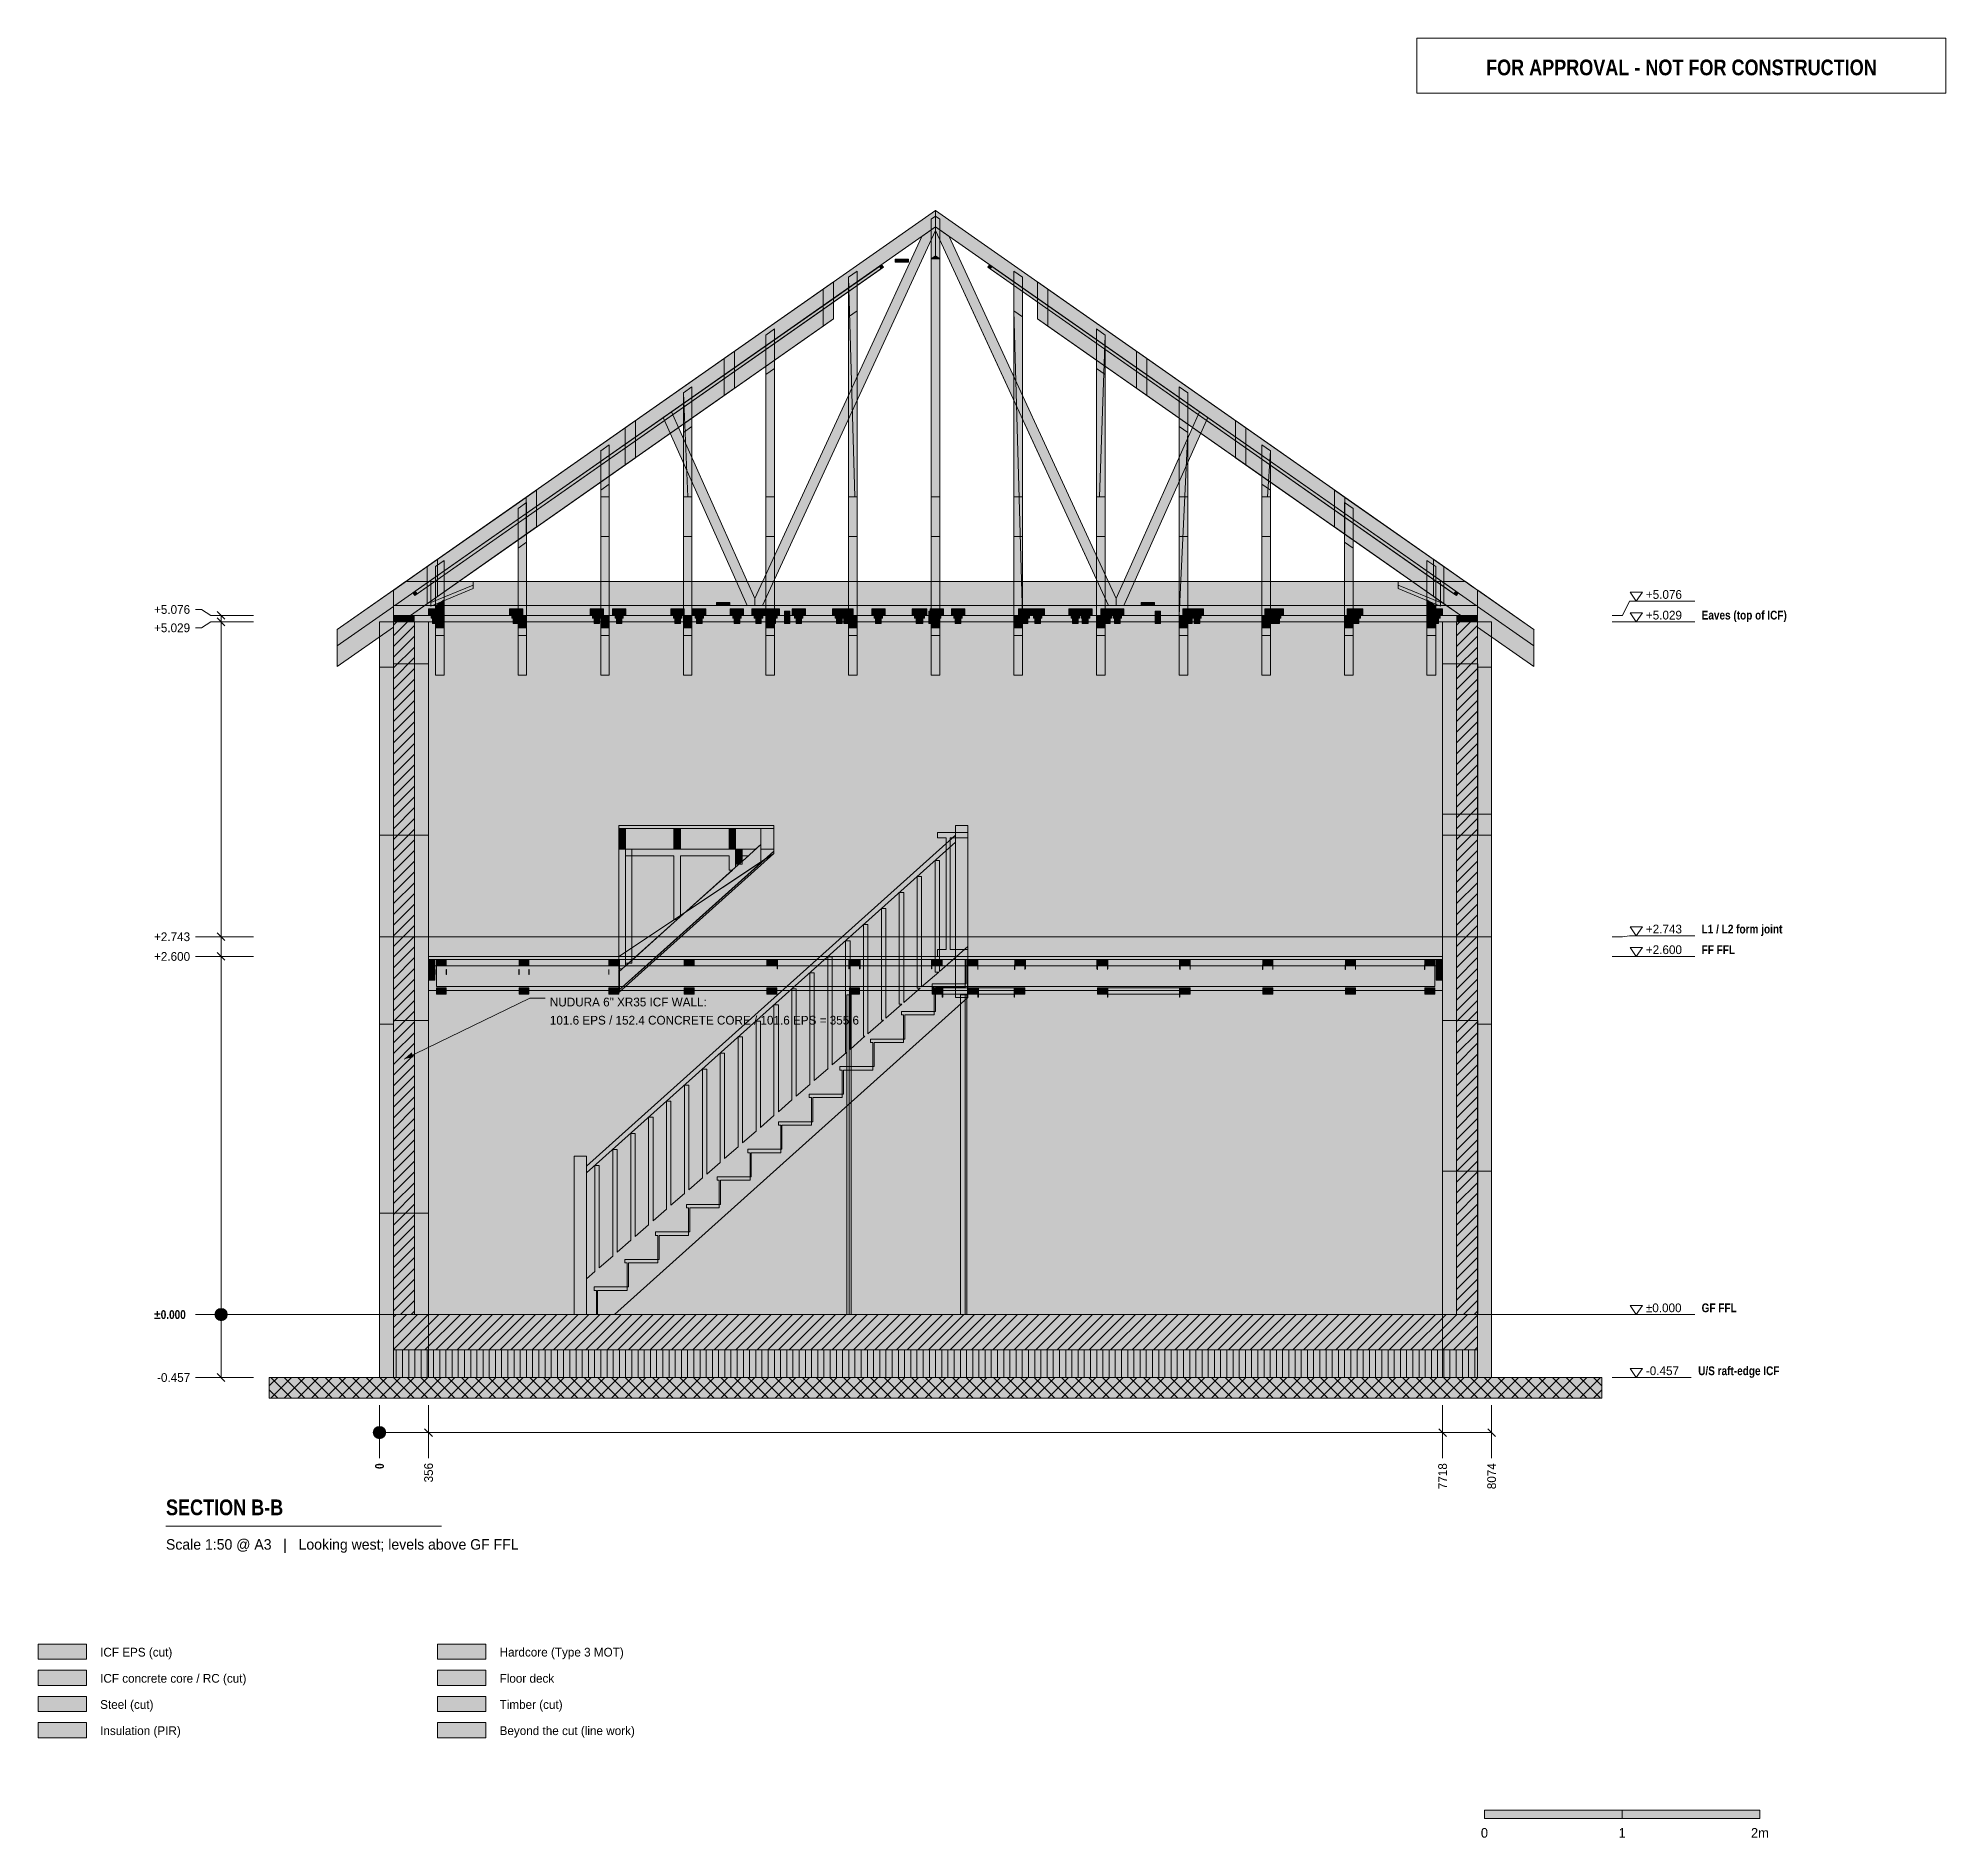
# Model space of a CAD drawing. Header units: millimetres. Extents: x -2478 to 11372, y -3799 to 9267.
import ezdxf
from ezdxf.enums import TextEntityAlignment as Align

# ---------------------------------------------------------------- set-up
doc = ezdxf.new("R2010")
doc.units = ezdxf.units.MM
doc.linetypes.add('DASHED', pattern=[1.524, 1.27, -0.254])
for name, color, linetype in [('FILL-C_BDBDBF', 7, 'Continuous'), ('FILL-C_CCB294', 7, 'Continuous'), ('FILL-EPS', 7, 'Continuous'), ('FILL-INK', 7, 'Continuous'), ('FILL-LIGHT', 7, 'Continuous'), ('FILL-MASONRY_FILL', 7, 'Continuous'), ('FILL-STEEL', 7, 'Continuous'), ('FILL-STEEL_GREY', 7, 'Continuous'), ('FILL-TIMBER', 7, 'Continuous'), ('FILL-WHITE', 7, 'Continuous'), ('LINE-C_BF9E33', 7, 'Continuous'), ('LINE-CORE', 7, 'Continuous'), ('LINE-INK', 7, 'Continuous'), ('LINE-RED', 7, 'Continuous'), ('LINE-STEEL-DASH', 7, 'DASHED'), ('LINE-STEEL_GREY', 7, 'Continuous'), ('LINE-TIMBER_DK', 7, 'Continuous'), ('TEXT-INK', 7, 'Continuous'), ('TEXT-RED', 7, 'Continuous'), ('TEXT-STEEL', 7, 'Continuous'), ('TEXT-STEEL_GREY', 7, 'Continuous')]:
    doc.layers.add(name, color=color, linetype=linetype)
doc.styles.add('OpenSansCondensed-Bold', font='OpenSansCondensed-Bold.ttf')

msp = doc.modelspace()

# ---------------------------------------------------------------- texts
at = {"layer": 'TEXT-INK'}
for s, p in [('+5.076', (-1637, 5087)), ('+5.076', (9194, 5196)), ('+5.029', (-1637, 4954)), ('+5.029', (9194, 5046)), ('+2.743', (-1637, 2711)), ('+2.743', (9194, 2767)), ('+2.600', (-1637, 2568)), ('+2.600', (9194, 2617)), ('NUDURA 6" XR35 ICF WALL:', (1237, 2237)), ('101.6 EPS / 152.4 CONCRETE CORE / 101.6 EPS = 355.6', (1237, 2105)), ('±0.000', (9194, 17)), ('-0.457', (9194, -440)), ('-0.457', (-1615, -489)), ('ICF EPS (cut)', (-2028, -2483)), ('Hardcore (Type 3 MOT)', (872, -2483)), ('ICF concrete core / RC (cut)', (-2028, -2673)), ('Floor deck', (872, -2673)), ('Steel (cut)', (-2028, -2863)), ('Timber (cut)', (872, -2863)), ('Insulation (PIR)', (-2028, -3053)), ('Beyond the cut (line work)', (872, -3053))]:
    msp.add_text(s, height=63.5, dxfattribs=at).set_placement(p)
at = {"layer": 'TEXT-INK', "style": 'OpenSansCondensed-Bold'}
for s, height, p in [('±0.000', 63.5, (-1637, -32)), ('SECTION B-B', 114.3, (-1550, -1457))]:
    msp.add_text(s, height=height, dxfattribs=at).set_placement(p)
msp.add_text('0', height=63.5, rotation=90, dxfattribs=at).set_placement((32, -1121))
at = {"layer": 'TEXT-INK'}
for s, p in [('356', (388, -1219)), ('7718', (7750, -1268)), ('8074', (8106, -1268))]:
    msp.add_text(s, height=63.5, rotation=90, dxfattribs=at).set_placement(p)
for s, p in [('0', (8022, -3798)), ('1', (9022, -3798)), ('2m', (10022, -3798))]:
    msp.add_text(s, height=69.8, dxfattribs=at).set_placement(p, align=Align.CENTER)
at = {"layer": 'TEXT-RED', "style": 'OpenSansCondensed-Bold'}
msp.add_text('FOR APPROVAL - NOT FOR CONSTRUCTION', height=114.3, dxfattribs=at).set_placement((9452, 8997), align=Align.CENTER)
at = {"layer": 'TEXT-STEEL', "style": 'OpenSansCondensed-Bold'}
for s, p in [('Eaves (top of ICF)', (9599, 5046)), ('L1 / L2 form joint', (9599, 2767)), ('FF FFL', (9599, 2617)), ('GF FFL', (9599, 17)), ('U/S raft-edge ICF', (9574, -440))]:
    msp.add_text(s, height=63.5, dxfattribs=at).set_placement(p)
at = {"layer": 'TEXT-STEEL_GREY'}
msp.add_text('Scale 1:50 @ A3   |   Looking west; levels above GF FFL', height=76.2, dxfattribs=at).set_placement((-1550, -1707))

# ---------------------------------------------------------------- hatches: boundary and pattern name
at = {"layer": 'FILL-C_BDBDBF', "true_color": 0xbdbdbf}
h = msp.add_hatch(color=256, dxfattribs=at)
h.dxf.hatch_style = 1
h.paths.add_polyline_path([(254, 0), (193, 0), (102, 0), (102, 5029), (254, 5029)])
h = msp.add_hatch(color=256, dxfattribs=at)
h.dxf.hatch_style = 1
h.paths.add_polyline_path([(7820, 5029), (7972, 5029), (7972, 0), (7820, 0)])
h = msp.add_hatch(color=256, dxfattribs=at)
h.dxf.hatch_style = 1
h.paths.add_polyline_path([(-2478, -2693), (-2128, -2693), (-2128, -2583), (-2478, -2583)])
at = {"layer": 'FILL-C_CCB294', "true_color": 0xccb294}
h = msp.add_hatch(color=256, dxfattribs=at)
h.dxf.hatch_style = 1
h.paths.add_polyline_path([(102, 5029), (102, 5071), (102, 5076), (117, 5076), (252, 5076), (252, 5034), (252, 5029), (236, 5029)])
h = msp.add_hatch(color=256, dxfattribs=at)
h.dxf.hatch_style = 1
h.paths.add_polyline_path([(102, 5029), (102, 5071), (102, 5076), (117, 5076), (252, 5076), (252, 5034), (252, 5029), (236, 5029)])
h = msp.add_hatch(color=256, dxfattribs=at)
h.dxf.hatch_style = 1
h.paths.add_polyline_path([(7822, 5029), (7822, 5071), (7822, 5076), (7838, 5076), (7972, 5076), (7972, 5034), (7972, 5029), (7957, 5029)])
h = msp.add_hatch(color=256, dxfattribs=at)
h.dxf.hatch_style = 1
h.paths.add_polyline_path([(7822, 5029), (7822, 5071), (7822, 5076), (7838, 5076), (7972, 5076), (7972, 5034), (7972, 5029), (7957, 5029)])
at = {"layer": 'FILL-EPS', "true_color": 0xccffff}
h = msp.add_hatch(color=256, dxfattribs=at)
h.dxf.hatch_style = 1
h.paths.add_polyline_path([(0, 2621), (0, 2645), (0, 2667), (0, 2689), (0, 2743), (0, 3204), (0, 4060), (0, 4823), (0, 4933), (0, 4966), (0, 4978), (0, 4990), (0, 5001), (0, 5029), (27, 5029), (102, 5029), (102, 0), (102, 0), (102, -34), (102, -457), (8, -457), (0, -457), (0, -423), (0, 0), (0, 1045), (0, 2351), (0, 2563)])
h = msp.add_hatch(color=256, dxfattribs=at)
h.dxf.hatch_style = 1
h.paths.add_polyline_path([(356, 3218), (356, 2806), (356, 2743), (356, 2355), (356, 1360), (356, 0), (254, 0), (254, 5029), (356, 5029), (356, 4833), (356, 4031)])
h = msp.add_hatch(color=256, dxfattribs=at)
h.dxf.hatch_style = 1
h.paths.add_polyline_path([(7718, 2503), (7718, 2577), (7718, 2636), (7718, 2671), (7718, 2692), (7718, 2743), (7718, 3316), (7718, 4130), (7718, 4833), (7718, 4926), (7718, 4974), (7718, 4988), (7718, 5000), (7718, 5005), (7718, 5029), (7745, 5029), (7820, 5029), (7820, 0), (7718, 0), (7718, 920), (7718, 1241), (7718, 2205)])
h = msp.add_hatch(color=256, dxfattribs=at)
h.dxf.hatch_style = 1
h.paths.add_polyline_path([(8074, 3299), (8074, 2876), (8074, 2803), (8074, 2743), (8074, 2206), (8074, 1301), (8074, 883), (8074, 419), (8074, 0), (8074, -34), (8074, -457), (7980, -457), (7972, -457), (7972, -423), (7972, 0), (7972, 5029), (8074, 5029), (8074, 4823), (8074, 4156)])
h = msp.add_hatch(color=256, dxfattribs=at)
h.dxf.hatch_style = 1
h.paths.add_polyline_path([(-2478, -2503), (-2128, -2503), (-2128, -2393), (-2478, -2393)])
at = {"layer": 'FILL-INK', "true_color": 0x1a1a1a}
h = msp.add_hatch(color=256, dxfattribs=at)
h.dxf.hatch_style = 1
h.paths.add_polyline_path([(413, 2481), (413, 2468), (412, 2468), (411, 2468), (411, 2481), (411, 2504), (412, 2504), (413, 2504)])
h = msp.add_hatch(color=256, dxfattribs=at)
h.dxf.hatch_style = 1
h.paths.add_polyline_path([(486, 2481), (486, 2468), (485, 2468), (485, 2468), (485, 2481), (485, 2504), (485, 2504), (486, 2504)])
h = msp.add_hatch(color=256, dxfattribs=at)
h.dxf.hatch_style = 1
h.paths.add_polyline_path([(1013, 2481), (1013, 2468), (1012, 2468), (1011, 2468), (1011, 2481), (1011, 2504), (1012, 2504), (1013, 2504)])
h = msp.add_hatch(color=256, dxfattribs=at)
h.dxf.hatch_style = 1
h.paths.add_polyline_path([(1086, 2468), (1085, 2468), (1085, 2468), (1085, 2481), (1085, 2504), (1085, 2504), (1086, 2504), (1086, 2481)])
h = msp.add_hatch(color=256, dxfattribs=at)
h.dxf.hatch_style = 1
h.paths.add_polyline_path([(1666, 2468), (1666, 2468), (1665, 2468), (1665, 2481), (1665, 2504), (1666, 2504), (1666, 2504), (1666, 2481)])
h = msp.add_hatch(color=256, dxfattribs=at)
h.dxf.hatch_style = 1
h.paths.add_polyline_path([(1740, 2481), (1740, 2468), (1739, 2468), (1738, 2468), (1738, 2481), (1738, 2504), (1739, 2504), (1740, 2504)])
h = msp.add_hatch(color=256, dxfattribs=at)
h.dxf.hatch_style = 1
h.paths.add_polyline_path([(4272, 2512), (4272, 2506), (4272, 2506), (4271, 2506), (4271, 2512), (4271, 2540), (4271, 2540), (4272, 2540)])
h = msp.add_hatch(color=256, dxfattribs=at)
h.dxf.hatch_style = 1
h.paths.add_polyline_path([(4345, 2512), (4345, 2506), (4345, 2506), (4344, 2506), (4344, 2512), (4344, 2540), (4344, 2540), (4345, 2540)])
h = msp.add_hatch(color=256, dxfattribs=at)
h.dxf.hatch_style = 1
h.paths.add_polyline_path([(4613, 2506), (4612, 2506), (4611, 2506), (4611, 2512), (4611, 2540), (4612, 2540), (4613, 2540), (4613, 2512)])
h = msp.add_hatch(color=256, dxfattribs=at)
h.dxf.hatch_style = 1
h.paths.add_polyline_path([(4686, 2506), (4686, 2506), (4685, 2506), (4685, 2512), (4685, 2540), (4685, 2540), (4686, 2540), (4686, 2512)])
h = msp.add_hatch(color=256, dxfattribs=at)
h.dxf.hatch_style = 1
h.paths.add_polyline_path([(5213, 2512), (5213, 2506), (5212, 2506), (5211, 2506), (5211, 2512), (5211, 2540), (5212, 2540), (5213, 2540)])
h = msp.add_hatch(color=256, dxfattribs=at)
h.dxf.hatch_style = 1
h.paths.add_polyline_path([(5286, 2512), (5286, 2506), (5286, 2506), (5285, 2506), (5285, 2512), (5285, 2540), (5285, 2540), (5286, 2540)])
h = msp.add_hatch(color=256, dxfattribs=at)
h.dxf.hatch_style = 1
h.paths.add_polyline_path([(5813, 2512), (5813, 2506), (5812, 2506), (5811, 2506), (5811, 2512), (5811, 2540), (5812, 2540), (5813, 2540)])
h = msp.add_hatch(color=256, dxfattribs=at)
h.dxf.hatch_style = 1
h.paths.add_polyline_path([(5886, 2506), (5886, 2506), (5885, 2506), (5885, 2512), (5885, 2540), (5885, 2540), (5886, 2540), (5886, 2512)])
h = msp.add_hatch(color=256, dxfattribs=at)
h.dxf.hatch_style = 1
h.paths.add_polyline_path([(6413, 2506), (6412, 2506), (6411, 2506), (6411, 2512), (6411, 2540), (6412, 2540), (6413, 2540), (6413, 2512)])
h = msp.add_hatch(color=256, dxfattribs=at)
h.dxf.hatch_style = 1
h.paths.add_polyline_path([(6486, 2512), (6486, 2506), (6486, 2506), (6485, 2506), (6485, 2512), (6485, 2540), (6485, 2540), (6486, 2540)])
h = msp.add_hatch(color=256, dxfattribs=at)
h.dxf.hatch_style = 1
h.paths.add_polyline_path([(7013, 2512), (7013, 2506), (7012, 2506), (7011, 2506), (7011, 2512), (7011, 2540), (7012, 2540), (7013, 2540)])
h = msp.add_hatch(color=256, dxfattribs=at)
h.dxf.hatch_style = 1
h.paths.add_polyline_path([(7086, 2512), (7086, 2506), (7086, 2506), (7085, 2506), (7085, 2512), (7085, 2540), (7085, 2540), (7086, 2540)])
h = msp.add_hatch(color=256, dxfattribs=at)
h.dxf.hatch_style = 1
h.paths.add_polyline_path([(7589, 2506), (7589, 2506), (7588, 2506), (7588, 2512), (7588, 2540), (7588, 2540), (7589, 2540), (7589, 2512)])
h = msp.add_hatch(color=256, dxfattribs=at)
h.dxf.hatch_style = 1
h.paths.add_polyline_path([(7663, 2506), (7662, 2506), (7661, 2506), (7661, 2512), (7661, 2540), (7662, 2540), (7663, 2540), (7663, 2512)])
at = {"layer": 'FILL-INK', "true_color": 0x1a1a1f}
h = msp.add_hatch(color=256, dxfattribs=at)
h.dxf.hatch_style = 1
h.paths.add_polyline_path([(178, 1855), (233, 1903), (249, 1869)])
at = {"layer": 'FILL-INK', "true_color": 0x14141a}
h = msp.add_hatch(color=256, dxfattribs=at)
h.dxf.hatch_style = 1
h.paths.add_polyline_path([(8022, -3658), (9022, -3658), (9022, -3598), (8022, -3598)])
at = {"layer": 'FILL-LIGHT', "true_color": 0xcccccf}
h = msp.add_hatch(color=256, dxfattribs=at)
h.dxf.hatch_style = 1
h.paths.add_polyline_path([(7160, -257), (102, -257), (102, -27), (102, 0), (914, 0), (7972, 0), (7972, -231), (7972, -257)])
at = {"layer": 'FILL-MASONRY_FILL', "true_color": 0xe0d9cc}
h = msp.add_hatch(color=256, dxfattribs=at)
h.dxf.hatch_style = 1
h.paths.add_polyline_path([(7143, -607), (-800, -607), (-800, -484), (-800, -457), (931, -457), (8874, -457), (8874, -580), (8874, -607)])
h = msp.add_hatch(color=256, dxfattribs=at)
h.dxf.hatch_style = 1
h.paths.add_polyline_path([(422, -2503), (772, -2503), (772, -2393), (422, -2393)])
at = {"layer": 'FILL-STEEL', "true_color": 0x0d2973}
h = msp.add_hatch(color=256, dxfattribs=at)
h.dxf.hatch_style = 1
h.paths.add_polyline_path([(-2478, -2883), (-2128, -2883), (-2128, -2773), (-2478, -2773)])
at = {"layer": 'FILL-STEEL_GREY', "true_color": 0x737378}
h = msp.add_hatch(color=256, dxfattribs=at)
h.dxf.hatch_style = 1
h.paths.add_polyline_path([(2302, 3528), (1738, 3528), (1738, 3539), (1738, 3550), (2300, 3550), (2864, 3550), (2864, 3539), (2864, 3528)])
h = msp.add_hatch(color=256, dxfattribs=at)
h.dxf.hatch_style = 1
h.paths.add_polyline_path([(356, 2578), (356, 2600), (1550, 2600), (1556, 2600), (1738, 2600), (1738, 2600), (1738, 2600), (1738, 2578), (1556, 2578), (1556, 2578), (361, 2578), (356, 2578)])
h = msp.add_hatch(color=256, dxfattribs=at)
h.dxf.hatch_style = 1
h.paths.add_polyline_path([(4272, 2578), (4272, 2600), (6345, 2600), (6356, 2600), (7712, 2600), (7718, 2600), (7718, 2600), (7718, 2578), (6362, 2578), (6356, 2578), (4281, 2578), (4272, 2578)])
h = msp.add_hatch(color=256, dxfattribs=at)
h.dxf.hatch_style = 1
h.paths.add_polyline_path([(422, -2693), (772, -2693), (772, -2583), (422, -2583)])
at = {"layer": 'FILL-TIMBER', "true_color": 0xedd6a8}
h = msp.add_hatch(color=256, dxfattribs=at)
h.dxf.hatch_style = 1
h.paths.add_polyline_path([(1668, 5936), (1668, 5753), (1668, 5681), (1668, 5648), (1629, 5648), (1606, 5648), (1606, 5745), (1606, 5936), (1627, 5936)])
h = msp.add_hatch(color=256, dxfattribs=at)
h.dxf.hatch_style = 1
h.paths.add_polyline_path([(2268, 5936), (2268, 5806), (2268, 5698), (2268, 5648), (2241, 5648), (2206, 5648), (2206, 5802), (2206, 5936), (2239, 5936)])
h = msp.add_hatch(color=256, dxfattribs=at)
h.dxf.hatch_style = 1
h.paths.add_polyline_path([(2868, 5936), (2868, 5835), (2868, 5707), (2868, 5648), (2848, 5648), (2806, 5648), (2806, 5832), (2806, 5936), (2846, 5936)])
h = msp.add_hatch(color=256, dxfattribs=at)
h.dxf.hatch_style = 1
h.paths.add_polyline_path([(3468, 5936), (3468, 5853), (3468, 5713), (3468, 5648), (3452, 5648), (3405, 5648), (3405, 5851), (3405, 5936), (3450, 5936)])
h = msp.add_hatch(color=256, dxfattribs=at)
h.dxf.hatch_style = 1
h.paths.add_polyline_path([(4021, 5936), (4068, 5936), (4068, 5865), (4068, 5716), (4068, 5648), (4055, 5648), (4005, 5648), (4005, 5865), (4005, 5936)])
h = msp.add_hatch(color=256, dxfattribs=at)
h.dxf.hatch_style = 1
h.paths.add_polyline_path([(4624, 5936), (4668, 5936), (4668, 5851), (4668, 5712), (4668, 5648), (4622, 5648), (4605, 5648), (4605, 5853), (4605, 5936)])
h = msp.add_hatch(color=256, dxfattribs=at)
h.dxf.hatch_style = 1
h.paths.add_polyline_path([(5228, 5936), (5269, 5936), (5269, 5832), (5269, 5706), (5269, 5648), (5226, 5648), (5205, 5648), (5205, 5835), (5205, 5936)])
h = msp.add_hatch(color=256, dxfattribs=at)
h.dxf.hatch_style = 1
h.paths.add_polyline_path([(5835, 5936), (5868, 5936), (5868, 5802), (5868, 5696), (5868, 5648), (5833, 5648), (5805, 5648), (5805, 5806), (5805, 5936)])
h = msp.add_hatch(color=256, dxfattribs=at)
h.dxf.hatch_style = 1
h.paths.add_polyline_path([(6447, 5936), (6468, 5936), (6468, 5745), (6468, 5679), (6468, 5648), (6445, 5648), (6405, 5648), (6405, 5753), (6405, 5936)])
h = msp.add_hatch(color=256, dxfattribs=at)
h.dxf.hatch_style = 1
h.paths.add_polyline_path([(4842, 5076), (102, 5076), (102, 5186), (102, 5259), (137, 5284), (190, 5321), (3250, 5321), (7884, 5321), (7919, 5296), (7972, 5259), (7972, 5149), (7972, 5076)])
h = msp.add_hatch(color=256, dxfattribs=at)
h.dxf.hatch_style = 1
h.paths.add_polyline_path([(1738, 3528), (1762, 3528), (1786, 3528), (1786, 3453), (1786, 3378), (1762, 3378), (1738, 3378), (1738, 3453)])
h = msp.add_hatch(color=256, dxfattribs=at)
h.dxf.hatch_style = 1
h.paths.add_polyline_path([(1832, 2551), (1832, 2572), (2605, 3265), (2609, 3269), (2632, 3269), (2632, 3290), (2769, 3413), (2769, 3453), (2769, 3528), (2816, 3528), (2864, 3528), (2864, 3453), (2864, 3378), (2817, 3378), (2769, 3378), (2769, 3278), (1903, 2501), (1738, 2354), (1738, 2375), (1738, 2488), (1809, 2551)])
h = msp.add_hatch(color=256, dxfattribs=at)
h.dxf.hatch_style = 1
h.paths.add_polyline_path([(2138, 3528), (2162, 3528), (2185, 3528), (2185, 3453), (2185, 3378), (2162, 3378), (2138, 3378), (2138, 3453)])
h = msp.add_hatch(color=256, dxfattribs=at)
h.dxf.hatch_style = 1
h.paths.add_polyline_path([(2562, 3378), (2538, 3378), (2538, 3453), (2538, 3528), (2562, 3528), (2585, 3528), (2585, 3453), (2585, 3378)])
h = msp.add_hatch(color=256, dxfattribs=at)
h.dxf.hatch_style = 1
h.paths.add_polyline_path([(2302, 2844), (1738, 2339), (1738, 2346), (1738, 2354), (2300, 2858), (2864, 3363), (2864, 3355), (2864, 3348)])
h = msp.add_hatch(color=256, dxfattribs=at)
h.dxf.hatch_style = 1
h.paths.add_polyline_path([(1825, 3378), (1832, 3378), (1832, 3246), (1832, 2572), (1809, 2551), (1793, 2551), (1786, 2551), (1786, 2683), (1786, 3378)])
h = msp.add_hatch(color=256, dxfattribs=at)
h.dxf.hatch_style = 1
h.paths.add_polyline_path([(2609, 3269), (2593, 3269), (2585, 3269), (2585, 3286), (2585, 3378), (2625, 3378), (2632, 3378), (2632, 3361), (2632, 3290)])
h = msp.add_hatch(color=256, dxfattribs=at)
h.dxf.hatch_style = 1
h.paths.add_polyline_path([(359, 2578), (403, 2578), (403, 2438), (403, 2428), (399, 2428), (356, 2428), (356, 2568), (356, 2578)])
h = msp.add_hatch(color=256, dxfattribs=at)
h.dxf.hatch_style = 1
h.paths.add_polyline_path([(485, 2578), (485, 2543), (485, 2531), (466, 2531), (413, 2531), (413, 2566), (413, 2578), (431, 2578)])
h = msp.add_hatch(color=256, dxfattribs=at)
h.dxf.hatch_style = 1
h.paths.add_polyline_path([(1085, 2578), (1085, 2543), (1085, 2531), (1066, 2531), (1013, 2531), (1013, 2566), (1013, 2578), (1031, 2578)])
h = msp.add_hatch(color=256, dxfattribs=at)
h.dxf.hatch_style = 1
h.paths.add_polyline_path([(1685, 2578), (1738, 2578), (1738, 2543), (1738, 2531), (1720, 2531), (1666, 2531), (1666, 2566), (1666, 2578)])
h = msp.add_hatch(color=256, dxfattribs=at)
h.dxf.hatch_style = 1
h.paths.add_polyline_path([(4251, 2489), (4251, 2578), (4256, 2578), (4260, 2578), (4260, 2489), (4260, 2400), (4256, 2400), (4251, 2400)])
h = msp.add_hatch(color=256, dxfattribs=at)
h.dxf.hatch_style = 1
h.paths.add_polyline_path([(4344, 2578), (4344, 2539), (4344, 2531), (4332, 2531), (4272, 2531), (4272, 2570), (4272, 2578), (4284, 2578)])
h = msp.add_hatch(color=256, dxfattribs=at)
h.dxf.hatch_style = 1
h.paths.add_polyline_path([(4685, 2578), (4685, 2539), (4685, 2531), (4672, 2531), (4613, 2531), (4613, 2570), (4613, 2578), (4625, 2578)])
h = msp.add_hatch(color=256, dxfattribs=at)
h.dxf.hatch_style = 1
h.paths.add_polyline_path([(5285, 2578), (5285, 2539), (5285, 2531), (5272, 2531), (5213, 2531), (5213, 2570), (5213, 2578), (5225, 2578)])
h = msp.add_hatch(color=256, dxfattribs=at)
h.dxf.hatch_style = 1
h.paths.add_polyline_path([(5885, 2578), (5885, 2539), (5885, 2531), (5872, 2531), (5813, 2531), (5813, 2570), (5813, 2578), (5825, 2578)])
h = msp.add_hatch(color=256, dxfattribs=at)
h.dxf.hatch_style = 1
h.paths.add_polyline_path([(6425, 2578), (6485, 2578), (6485, 2539), (6485, 2531), (6472, 2531), (6413, 2531), (6413, 2570), (6413, 2578)])
h = msp.add_hatch(color=256, dxfattribs=at)
h.dxf.hatch_style = 1
h.paths.add_polyline_path([(7085, 2578), (7085, 2539), (7085, 2531), (7072, 2531), (7013, 2531), (7013, 2570), (7013, 2578), (7025, 2578)])
h = msp.add_hatch(color=256, dxfattribs=at)
h.dxf.hatch_style = 1
h.paths.add_polyline_path([(7661, 2578), (7661, 2539), (7661, 2531), (7649, 2531), (7589, 2531), (7589, 2570), (7589, 2578), (7602, 2578)])
h = msp.add_hatch(color=256, dxfattribs=at)
h.dxf.hatch_style = 1
h.paths.add_polyline_path([(7675, 2578), (7718, 2578), (7718, 2438), (7718, 2428), (7715, 2428), (7671, 2428), (7671, 2568), (7671, 2578)])
h = msp.add_hatch(color=256, dxfattribs=at)
h.dxf.hatch_style = 1
h.paths.add_polyline_path([(430, 2372), (485, 2372), (485, 2336), (485, 2325), (467, 2325), (413, 2325), (413, 2361), (413, 2372)])
h = msp.add_hatch(color=256, dxfattribs=at)
h.dxf.hatch_style = 1
h.paths.add_polyline_path([(1030, 2372), (1085, 2372), (1085, 2336), (1085, 2325), (1067, 2325), (1013, 2325), (1013, 2361), (1013, 2372)])
h = msp.add_hatch(color=256, dxfattribs=at)
h.dxf.hatch_style = 1
h.paths.add_polyline_path([(1684, 2372), (1738, 2372), (1738, 2336), (1738, 2325), (1721, 2325), (1666, 2325), (1666, 2361), (1666, 2372)])
h = msp.add_hatch(color=256, dxfattribs=at)
h.dxf.hatch_style = 1
h.paths.add_polyline_path([(4028, 2288), (4028, 2375), (4012, 2375), (4012, 2388), (4012, 2400), (4131, 2400), (4251, 2400), (4251, 2387), (4251, 2375), (4132, 2375), (4037, 2375), (4037, 2287), (4037, 2200), (4032, 2200), (4028, 2200)])
h = msp.add_hatch(color=256, dxfattribs=at)
h.dxf.hatch_style = 1
h.paths.add_polyline_path([(4344, 2372), (4344, 2332), (4344, 2325), (4333, 2325), (4272, 2325), (4272, 2365), (4272, 2372), (4283, 2372)])
h = msp.add_hatch(color=256, dxfattribs=at)
h.dxf.hatch_style = 1
h.paths.add_polyline_path([(4347, 2305), (4345, 2305), (4345, 2351), (4345, 2372), (4346, 2372), (4348, 2372), (4447, 2372), (4608, 2372), (4609, 2372), (4611, 2372), (4611, 2326), (4611, 2305), (4610, 2305), (4608, 2305), (4608, 2325), (4510, 2325), (4348, 2325), (4348, 2305)])
h = msp.add_hatch(color=256, dxfattribs=at)
h.dxf.hatch_style = 1
h.paths.add_polyline_path([(4685, 2372), (4685, 2332), (4685, 2325), (4673, 2325), (4613, 2325), (4613, 2365), (4613, 2372), (4624, 2372)])
h = msp.add_hatch(color=256, dxfattribs=at)
h.dxf.hatch_style = 1
h.paths.add_polyline_path([(5224, 2372), (5285, 2372), (5285, 2332), (5285, 2325), (5273, 2325), (5213, 2325), (5213, 2365), (5213, 2372)])
h = msp.add_hatch(color=256, dxfattribs=at)
h.dxf.hatch_style = 1
h.paths.add_polyline_path([(5824, 2372), (5885, 2372), (5885, 2332), (5885, 2325), (5873, 2325), (5813, 2325), (5813, 2365), (5813, 2372)])
h = msp.add_hatch(color=256, dxfattribs=at)
h.dxf.hatch_style = 1
h.paths.add_polyline_path([(6424, 2372), (6485, 2372), (6485, 2332), (6485, 2325), (6473, 2325), (6413, 2325), (6413, 2365), (6413, 2372)])
h = msp.add_hatch(color=256, dxfattribs=at)
h.dxf.hatch_style = 1
h.paths.add_polyline_path([(7085, 2372), (7085, 2332), (7085, 2325), (7073, 2325), (7013, 2325), (7013, 2365), (7013, 2372), (7024, 2372)])
h = msp.add_hatch(color=256, dxfattribs=at)
h.dxf.hatch_style = 1
h.paths.add_polyline_path([(7661, 2372), (7661, 2332), (7661, 2325), (7650, 2325), (7589, 2325), (7589, 2365), (7589, 2372), (7601, 2372)])
h = msp.add_hatch(color=256, dxfattribs=at)
h.dxf.hatch_style = 1
h.paths.add_polyline_path([(3805, 2088), (3805, 2175), (3789, 2175), (3789, 2188), (3789, 2200), (3908, 2200), (4028, 2200), (4028, 2187), (4028, 2175), (3909, 2175), (3814, 2175), (3814, 2087), (3814, 2000), (3810, 2000), (3805, 2000)])
h = msp.add_hatch(color=256, dxfattribs=at)
h.dxf.hatch_style = 1
h.paths.add_polyline_path([(3582, 1888), (3582, 1975), (3566, 1975), (3566, 1988), (3566, 2000), (3685, 2000), (3805, 2000), (3805, 1987), (3805, 1975), (3686, 1975), (3591, 1975), (3591, 1887), (3591, 1800), (3586, 1800), (3582, 1800)])
h = msp.add_hatch(color=256, dxfattribs=at)
h.dxf.hatch_style = 1
h.paths.add_polyline_path([(3359, 1688), (3359, 1775), (3343, 1775), (3343, 1788), (3343, 1800), (3462, 1800), (3582, 1800), (3582, 1787), (3582, 1775), (3463, 1775), (3368, 1775), (3368, 1687), (3368, 1600), (3364, 1600), (3359, 1600)])
h = msp.add_hatch(color=256, dxfattribs=at)
h.dxf.hatch_style = 1
h.paths.add_polyline_path([(3136, 1488), (3136, 1575), (3120, 1575), (3120, 1588), (3120, 1600), (3239, 1600), (3359, 1600), (3359, 1587), (3359, 1575), (3240, 1575), (3145, 1575), (3145, 1487), (3145, 1400), (3141, 1400), (3136, 1400)])
h = msp.add_hatch(color=256, dxfattribs=at)
h.dxf.hatch_style = 1
h.paths.add_polyline_path([(2913, 1288), (2913, 1375), (2897, 1375), (2897, 1388), (2897, 1400), (3016, 1400), (3136, 1400), (3136, 1387), (3136, 1375), (3017, 1375), (2922, 1375), (2922, 1287), (2922, 1200), (2918, 1200), (2913, 1200)])
h = msp.add_hatch(color=256, dxfattribs=at)
h.dxf.hatch_style = 1
h.paths.add_polyline_path([(2690, 1088), (2690, 1175), (2674, 1175), (2674, 1188), (2674, 1200), (2793, 1200), (2913, 1200), (2913, 1187), (2913, 1175), (2794, 1175), (2699, 1175), (2699, 1087), (2699, 1000), (2694, 1000), (2690, 1000)])
h = msp.add_hatch(color=256, dxfattribs=at)
h.dxf.hatch_style = 1
h.paths.add_polyline_path([(2467, 888), (2467, 975), (2451, 975), (2451, 988), (2451, 1000), (2570, 1000), (2690, 1000), (2690, 987), (2690, 975), (2571, 975), (2476, 975), (2476, 887), (2476, 800), (2471, 800), (2467, 800)])
h = msp.add_hatch(color=256, dxfattribs=at)
h.dxf.hatch_style = 1
h.paths.add_polyline_path([(2244, 688), (2244, 775), (2228, 775), (2228, 788), (2228, 800), (2347, 800), (2467, 800), (2467, 787), (2467, 775), (2348, 775), (2253, 775), (2253, 687), (2253, 600), (2248, 600), (2244, 600)])
h = msp.add_hatch(color=256, dxfattribs=at)
h.dxf.hatch_style = 1
h.paths.add_polyline_path([(2021, 488), (2021, 575), (2005, 575), (2005, 588), (2005, 600), (2124, 600), (2244, 600), (2244, 587), (2244, 575), (2125, 575), (2030, 575), (2030, 487), (2030, 400), (2026, 400), (2021, 400)])
h = msp.add_hatch(color=256, dxfattribs=at)
h.dxf.hatch_style = 1
h.paths.add_polyline_path([(1798, 288), (1798, 375), (1782, 375), (1782, 388), (1782, 400), (1901, 400), (2021, 400), (2021, 387), (2021, 375), (1902, 375), (1807, 375), (1807, 287), (1807, 200), (1802, 200), (1798, 200)])
h = msp.add_hatch(color=256, dxfattribs=at)
h.dxf.hatch_style = 1
h.paths.add_polyline_path([(1559, 175), (1559, 188), (1559, 200), (1678, 200), (1798, 200), (1798, 187), (1798, 175), (1679, 175), (1584, 175), (1584, 87), (1584, 0), (1580, 0), (1575, 0), (1575, 88), (1575, 175)])
at = {"layer": 'FILL-TIMBER', "true_color": 0xfced9e}
h = msp.add_hatch(color=256, dxfattribs=at)
h.dxf.hatch_style = 1
h.paths.add_polyline_path([(7972, -457), (7160, -457), (102, -457), (102, -368), (102, -357), (102, -268), (102, -257), (914, -257), (7972, -257), (7972, -347), (7972, -357), (7972, -447)])
at = {"layer": 'FILL-TIMBER', "true_color": 0xedd6a8}
h = msp.add_hatch(color=256, dxfattribs=at)
h.dxf.hatch_style = 1
h.paths.add_polyline_path([(422, -2883), (772, -2883), (772, -2773), (422, -2773)])
at = {"layer": 'FILL-TIMBER', "true_color": 0xfced9e}
h = msp.add_hatch(color=256, dxfattribs=at)
h.dxf.hatch_style = 1
h.paths.add_polyline_path([(-2478, -3073), (-2128, -3073), (-2128, -2963), (-2478, -2963)])
at = {"layer": 'FILL-WHITE', "true_color": 0xffffff}
h = msp.add_hatch(color=256, dxfattribs=at)
h.dxf.hatch_style = 1
h.paths.add_polyline_path([(-307, 4973), (102, 5259), (102, 5259), (4037, 8015), (4037, 8015), (4038, 8016), (4038, 8016), (4037, 8015), (4037, 7896), (112, 5148), (112, 5148), (112, 5148), (102, 5148), (102, 5141), (102, 5141), (102, 5141), (102, 5141), (-307, 4855), (-307, 4973)])
h = msp.add_hatch(color=256, dxfattribs=at)
h.dxf.hatch_style = 1
h.paths.add_polyline_path([(-307, 4973), (102, 5259), (102, 5259), (4037, 8015), (4037, 8015), (4038, 8016), (4038, 8016), (4037, 8015), (4037, 7896), (112, 5148), (112, 5148), (112, 5148), (102, 5148), (102, 5141), (102, 5141), (102, 5141), (102, 5141), (-307, 4855), (-307, 4973)])
h = msp.add_hatch(color=256, dxfattribs=at)
h.dxf.hatch_style = 1
h.paths.add_polyline_path([(-307, 4973), (102, 5259), (102, 5259), (4037, 8015), (4037, 8015), (4038, 8016), (4038, 8016), (4037, 8015), (4037, 7896), (112, 5148), (112, 5148), (112, 5148), (102, 5148), (102, 5141), (102, 5141), (102, 5141), (102, 5141), (-307, 4855), (-307, 4973)])
h = msp.add_hatch(color=256, dxfattribs=at)
h.dxf.hatch_style = 1
h.paths.add_polyline_path([(-307, 4855), (-307, 4973), (102, 5259), (102, 5259), (4037, 8015), (4037, 8015), (4037, 8015), (4037, 8015), (4037, 7896), (112, 5148), (112, 5148), (112, 5148), (112, 5148), (102, 5148), (102, 5141), (-307, 4855), (-307, 4855), (-307, 4855)])
h = msp.add_hatch(color=256, dxfattribs=at)
h.dxf.hatch_style = 1
h.paths.add_polyline_path([(102, 5259), (102, 5259), (102, 5259), (4037, 8015), (4037, 7896), (112, 5148), (102, 5148), (102, 5141), (-307, 4855), (-307, 4973)])
h = msp.add_hatch(color=256, dxfattribs=at)
h.dxf.hatch_style = 1
h.paths.add_polyline_path([(-307, 4855), (-307, 4973), (102, 5259), (102, 5259), (4037, 8015), (4037, 8015), (4037, 8015), (4037, 8015), (4037, 7896), (112, 5148), (112, 5148), (112, 5148), (112, 5148), (102, 5148), (102, 5141), (-307, 4855), (-307, 4855), (-307, 4855)])
h = msp.add_hatch(color=256, dxfattribs=at)
h.dxf.hatch_style = 1
h.paths.add_polyline_path([(-307, 4855), (-307, 4973), (102, 5259), (102, 5259), (4037, 8015), (4037, 8015), (4037, 8015), (4037, 8015), (4037, 7896), (112, 5148), (112, 5148), (112, 5148), (112, 5148), (102, 5148), (102, 5141), (-307, 4855), (-307, 4855), (-307, 4855)])
h = msp.add_hatch(color=256, dxfattribs=at)
h.dxf.hatch_style = 1
h.paths.add_polyline_path([(-307, 4973), (102, 5259), (1840, 6477), (4037, 8015), (4037, 8015), (4037, 8015), (4037, 7896), (112, 5148), (102, 5148), (102, 5141), (-307, 4855)])
h = msp.add_hatch(color=256, dxfattribs=at)
h.dxf.hatch_style = 1
h.paths.add_polyline_path([(3938, 7827), (4037, 7896), (4037, 7870), (2781, 5148), (2781, 5148), (2725, 5148), (2726, 5199), (2726, 5199)])
h = msp.add_hatch(color=256, dxfattribs=at)
h.dxf.hatch_style = 1
h.paths.add_polyline_path([(3938, 7827), (4037, 7896), (4037, 7870), (2781, 5148), (2781, 5148), (2725, 5148), (2726, 5199), (2726, 5199)])
h = msp.add_hatch(color=256, dxfattribs=at)
h.dxf.hatch_style = 1
h.paths.add_polyline_path([(3938, 7827), (4037, 7896), (4037, 7870), (2781, 5148), (2781, 5148), (2725, 5148), (2726, 5199), (2726, 5199)])
h = msp.add_hatch(color=256, dxfattribs=at)
h.dxf.hatch_style = 1
h.paths.add_polyline_path([(3938, 7827), (4037, 7896), (4037, 7870), (2781, 5148), (2781, 5148), (2725, 5148), (2726, 5199), (2726, 5199)])
h = msp.add_hatch(color=256, dxfattribs=at)
h.dxf.hatch_style = 1
h.paths.add_polyline_path([(3938, 7827), (4037, 7896), (4037, 7870), (2781, 5148), (2781, 5148), (2725, 5148), (2726, 5199), (2726, 5199)])
h = msp.add_hatch(color=256, dxfattribs=at)
h.dxf.hatch_style = 1
h.paths.add_polyline_path([(3938, 7827), (4037, 7896), (4037, 7870), (2781, 5148), (2781, 5148), (2725, 5148), (2726, 5199), (2726, 5199)])
h = msp.add_hatch(color=256, dxfattribs=at)
h.dxf.hatch_style = 1
h.paths.add_polyline_path([(3938, 7827), (4037, 7896), (4037, 7870), (2781, 5148), (2781, 5148), (2725, 5148), (2726, 5199), (2726, 5199)])
h = msp.add_hatch(color=256, dxfattribs=at)
h.dxf.hatch_style = 1
h.paths.add_polyline_path([(3938, 7827), (4037, 7896), (4037, 7870), (2781, 5148), (2781, 5148), (2725, 5148), (2726, 5199), (2726, 5199)])
h = msp.add_hatch(color=256, dxfattribs=at)
h.dxf.hatch_style = 1
h.paths.add_polyline_path([(4005, 7664), (4005, 7952), (4037, 7974), (4037, 7974), (4037, 7974), (4037, 7687), (4005, 7664), (4005, 7664)])
h = msp.add_hatch(color=256, dxfattribs=at)
h.dxf.hatch_style = 1
h.paths.add_polyline_path([(4037, 7974), (4068, 7952), (4068, 5273), (4068, 5273), (4068, 5273), (4068, 4930), (4005, 4930), (4005, 7952)])
h = msp.add_hatch(color=256, dxfattribs=at)
h.dxf.hatch_style = 1
h.paths.add_polyline_path([(4005, 7952), (4005, 7952), (4037, 7974), (4037, 7687), (4037, 7687), (4037, 7687), (4037, 7687), (4005, 7664), (4005, 7952), (4005, 7952)])
h = msp.add_hatch(color=256, dxfattribs=at)
h.dxf.hatch_style = 1
h.paths.add_polyline_path([(4037, 7974), (4068, 7952), (4068, 5936), (4021, 5936), (4021, 5936), (4005, 5936), (4005, 5936), (4005, 7952)])
h = msp.add_hatch(color=256, dxfattribs=at)
h.dxf.hatch_style = 1
h.paths.add_polyline_path([(4037, 8015), (4037, 8015), (4036, 8015)])
h = msp.add_hatch(color=256, dxfattribs=at)
h.dxf.hatch_style = 1
h.paths.add_polyline_path([(4037, 8015), (4037, 8015), (4036, 8015)])
h = msp.add_hatch(color=256, dxfattribs=at)
h.dxf.hatch_style = 1
h.paths.add_polyline_path([(4037, 8015), (4037, 8015), (4036, 8015)])
h = msp.add_hatch(color=256, dxfattribs=at)
h.dxf.hatch_style = 1
h.paths.add_polyline_path([(4037, 8015), (4037, 8015), (4036, 8015)])
h = msp.add_hatch(color=256, dxfattribs=at)
h.dxf.hatch_style = 1
h.paths.add_polyline_path([(4037, 8015), (4037, 8015), (4036, 8015)])
h = msp.add_hatch(color=256, dxfattribs=at)
h.dxf.hatch_style = 1
h.paths.add_polyline_path([(4038, 8016), (4038, 8016), (4038, 8016), (4037, 8015)])
h = msp.add_hatch(color=256, dxfattribs=at)
h.dxf.hatch_style = 1
h.paths.add_polyline_path([(4037, 8015), (7972, 5259), (7972, 5259), (7972, 5259), (8381, 4973), (8381, 4973), (8381, 4973), (8381, 4855), (7972, 5141), (7972, 5141), (7972, 5141), (7972, 5148), (7962, 5148), (4037, 7896), (4037, 7896)])
h = msp.add_hatch(color=256, dxfattribs=at)
h.dxf.hatch_style = 1
h.paths.add_polyline_path([(7972, 5259), (7972, 5259), (7973, 5259), (8381, 4973), (8381, 4855), (7972, 5141), (7972, 5148), (7962, 5148), (5416, 6931), (4037, 7896), (4037, 8015)])
h = msp.add_hatch(color=256, dxfattribs=at)
h.dxf.hatch_style = 1
h.paths.add_polyline_path([(7972, 5259), (7972, 5259), (7972, 5259), (8381, 4973), (8381, 4973), (8381, 4855), (7972, 5141), (7972, 5148), (7962, 5148), (4037, 7896), (4037, 8015)])
h = msp.add_hatch(color=256, dxfattribs=at)
h.dxf.hatch_style = 1
h.paths.add_polyline_path([(4037, 8015), (7972, 5259), (7972, 5259), (7972, 5259), (8381, 4973), (8381, 4973), (8381, 4973), (8381, 4855), (7972, 5141), (7972, 5141), (7972, 5141), (7972, 5148), (7962, 5148), (4037, 7896), (4037, 7896)])
h = msp.add_hatch(color=256, dxfattribs=at)
h.dxf.hatch_style = 1
h.paths.add_polyline_path([(7972, 5259), (7972, 5259), (7972, 5259), (8381, 4973), (8381, 4973), (8381, 4855), (7972, 5141), (7972, 5148), (7962, 5148), (4037, 7896), (4037, 8015)])
h = msp.add_hatch(color=256, dxfattribs=at)
h.dxf.hatch_style = 1
h.paths.add_polyline_path([(4037, 8015), (7972, 5259), (7972, 5259), (7972, 5259), (8381, 4973), (8381, 4973), (8381, 4973), (8381, 4855), (7972, 5141), (7972, 5141), (7972, 5141), (7972, 5148), (7962, 5148), (4037, 7896), (4037, 7896)])
h = msp.add_hatch(color=256, dxfattribs=at)
h.dxf.hatch_style = 1
h.paths.add_polyline_path([(7972, 5259), (7972, 5259), (7973, 5259), (8381, 4973), (8381, 4855), (7972, 5141), (7972, 5148), (7962, 5148), (5416, 6931), (4037, 7896), (4037, 8015)])
h = msp.add_hatch(color=256, dxfattribs=at)
h.dxf.hatch_style = 1
h.paths.add_polyline_path([(7972, 5259), (7972, 5259), (7972, 5259), (8381, 4973), (8381, 4973), (8381, 4855), (7972, 5141), (7972, 5148), (7962, 5148), (4037, 7896), (4037, 8015)])
h = msp.add_hatch(color=256, dxfattribs=at)
h.dxf.hatch_style = 1
h.paths.add_polyline_path([(4037, 7974), (4068, 7952), (4068, 7664), (4068, 7664), (4068, 7664), (4037, 7687), (4037, 7974), (4037, 7974)])
h = msp.add_hatch(color=256, dxfattribs=at)
h.dxf.hatch_style = 1
h.paths.add_polyline_path([(4037, 7687), (4037, 7687), (4037, 7974), (4068, 7952), (4068, 7952), (4068, 7952), (4068, 7952), (4068, 7664), (4037, 7687), (4037, 7687)])
h = msp.add_hatch(color=256, dxfattribs=at)
h.dxf.hatch_style = 1
h.paths.add_polyline_path([(4037, 7896), (4136, 7827), (5348, 5199), (5349, 5148), (5293, 5148), (4037, 7870)])
h = msp.add_hatch(color=256, dxfattribs=at)
h.dxf.hatch_style = 1
h.paths.add_polyline_path([(4077, 7868), (4136, 7827), (5348, 5199), (5349, 5148), (5293, 5148), (4399, 7084), (4037, 7870), (4037, 7896)])
h = msp.add_hatch(color=256, dxfattribs=at)
h.dxf.hatch_style = 1
h.paths.add_polyline_path([(4136, 7827), (5348, 5199), (5349, 5148), (5293, 5148), (4037, 7870), (4037, 7896)])
h = msp.add_hatch(color=256, dxfattribs=at)
h.dxf.hatch_style = 1
h.paths.add_polyline_path([(4037, 7896), (4136, 7827), (5348, 5199), (5349, 5148), (5293, 5148), (4037, 7870)])
h = msp.add_hatch(color=256, dxfattribs=at)
h.dxf.hatch_style = 1
h.paths.add_polyline_path([(4136, 7827), (5348, 5199), (5349, 5148), (5293, 5148), (4037, 7870), (4037, 7896)])
h = msp.add_hatch(color=256, dxfattribs=at)
h.dxf.hatch_style = 1
h.paths.add_polyline_path([(4037, 7896), (4136, 7827), (5348, 5199), (5349, 5148), (5293, 5148), (4037, 7870)])
h = msp.add_hatch(color=256, dxfattribs=at)
h.dxf.hatch_style = 1
h.paths.add_polyline_path([(4077, 7868), (4136, 7827), (5348, 5199), (5349, 5148), (5293, 5148), (4399, 7084), (4037, 7870), (4037, 7896)])
h = msp.add_hatch(color=256, dxfattribs=at)
h.dxf.hatch_style = 1
h.paths.add_polyline_path([(4136, 7827), (5348, 5199), (5349, 5148), (5293, 5148), (4037, 7870), (4037, 7896)])
h = msp.add_hatch(color=256, dxfattribs=at)
h.dxf.hatch_style = 1
h.paths.add_polyline_path([(4069, 7953), (4068, 7952), (4068, 7952), (4068, 7952)])
h = msp.add_hatch(color=256, dxfattribs=at)
h.dxf.hatch_style = 1
h.paths.add_polyline_path([(273, 5233), (260, 5251), (3645, 7622), (3658, 7604), (273, 5233), (273, 5233), (273, 5233)])
h = msp.add_hatch(color=256, dxfattribs=at)
h.dxf.hatch_style = 1
h.paths.add_polyline_path([(3645, 7622), (3658, 7604), (3641, 7592), (3629, 7610)])
h = msp.add_hatch(color=256, dxfattribs=at)
h.dxf.hatch_style = 1
h.paths.add_polyline_path([(3744, 7662), (3840, 7662), (3840, 7662), (3840, 7640), (3744, 7640), (3744, 7640)])
h = msp.add_hatch(color=256, dxfattribs=at)
h.dxf.hatch_style = 1
h.paths.add_polyline_path([(3744, 7662), (3840, 7662), (3840, 7640), (3840, 7640), (3744, 7640), (3744, 7662)])
h = msp.add_hatch(color=256, dxfattribs=at)
h.dxf.hatch_style = 1
h.paths.add_polyline_path([(4037, 7687), (4068, 7664), (4005, 7664)])
h = msp.add_hatch(color=256, dxfattribs=at)
h.dxf.hatch_style = 1
h.paths.add_polyline_path([(4037, 7687), (4068, 7664), (4068, 5648), (4055, 5648), (4005, 5648), (4005, 7664)])
h = msp.add_hatch(color=256, dxfattribs=at)
h.dxf.hatch_style = 1
h.paths.add_polyline_path([(4068, 7664), (4068, 5076), (4068, 5076), (4005, 5076), (4005, 7664), (4005, 7664)])
h = msp.add_hatch(color=256, dxfattribs=at)
h.dxf.hatch_style = 1
h.paths.add_polyline_path([(4416, 7604), (4429, 7622), (4445, 7610)])
h = msp.add_hatch(color=256, dxfattribs=at)
h.dxf.hatch_style = 1
h.paths.add_polyline_path([(4429, 7622), (7814, 5251), (7801, 5233), (4416, 7604), (4429, 7622), (4429, 7622)])
h = msp.add_hatch(color=256, dxfattribs=at)
h.dxf.hatch_style = 1
h.paths.add_polyline_path([(-307, 4973), (102, 5259), (102, 5259), (3297, 7497), (3297, 7497), (3297, 7497), (3297, 7497), (3297, 7228), (224, 5076), (224, 5076), (224, 5076), (224, 5076), (102, 5076), (102, 4991), (102, 4991), (102, 4991), (-307, 4704), (-307, 4973)])
h = msp.add_hatch(color=256, dxfattribs=at)
h.dxf.hatch_style = 1
h.paths.add_polyline_path([(102, 5259), (3297, 7497), (3297, 7228), (224, 5076), (102, 5076), (102, 4991), (-307, 4704), (-307, 4973)])
h = msp.add_hatch(color=256, dxfattribs=at)
h.dxf.hatch_style = 1
h.paths.add_polyline_path([(256, 5221), (243, 5239), (3629, 7610), (3629, 7610), (3629, 7610), (3629, 7610), (3641, 7592), (256, 5221), (256, 5221), (256, 5221), (256, 5221)])
h = msp.add_hatch(color=256, dxfattribs=at)
h.dxf.hatch_style = 1
h.paths.add_polyline_path([(3222, 7175), (3222, 7175), (3222, 7175), (3222, 7444), (3297, 7497), (3297, 7497), (3297, 7497), (3297, 7497), (3297, 7497), (3297, 7228), (3222, 7175), (3222, 7175)])
h = msp.add_hatch(color=256, dxfattribs=at)
h.dxf.hatch_style = 1
h.paths.add_polyline_path([(3222, 7175), (3222, 7175), (3222, 7175), (3222, 7444), (3297, 7497), (3297, 7497), (3297, 7497), (3297, 7497), (3297, 7497), (3297, 7228), (3222, 7175), (3222, 7175)])
h = msp.add_hatch(color=256, dxfattribs=at)
h.dxf.hatch_style = 1
h.paths.add_polyline_path([(3405, 7244), (3405, 7532), (3468, 7576), (3468, 7576), (3468, 7576), (3468, 7288), (3405, 7244), (3405, 7244)])
h = msp.add_hatch(color=256, dxfattribs=at)
h.dxf.hatch_style = 1
h.paths.add_polyline_path([(3405, 7532), (3468, 7576), (3468, 5936), (3468, 5936), (3468, 5936), (3468, 5936), (3450, 5936), (3405, 7532)])
h = msp.add_hatch(color=256, dxfattribs=at)
h.dxf.hatch_style = 1
h.paths.add_polyline_path([(3405, 5273), (3405, 7532), (3468, 7576), (3468, 7576), (3468, 7576), (3468, 4930), (3405, 4930), (3405, 5273)])
h = msp.add_hatch(color=256, dxfattribs=at)
h.dxf.hatch_style = 1
h.paths.add_polyline_path([(3468, 7576), (3468, 7288), (3468, 7288), (3405, 7244), (3405, 7532), (3405, 7532)])
h = msp.add_hatch(color=256, dxfattribs=at)
h.dxf.hatch_style = 1
h.paths.add_polyline_path([(3450, 5936), (3405, 5936), (3405, 7532)])
h = msp.add_hatch(color=256, dxfattribs=at)
h.dxf.hatch_style = 1
h.paths.add_polyline_path([(4445, 7610), (4433, 7592), (4416, 7604)])
h = msp.add_hatch(color=256, dxfattribs=at)
h.dxf.hatch_style = 1
h.paths.add_polyline_path([(4445, 7610), (7831, 5239), (7818, 5221), (7818, 5221), (4433, 7592), (4445, 7610)])
h = msp.add_hatch(color=256, dxfattribs=at)
h.dxf.hatch_style = 1
h.paths.add_polyline_path([(4668, 7532), (4668, 5273), (4668, 5273), (4668, 4930), (4668, 4930), (4668, 4930), (4605, 4930), (4605, 5273), (4605, 5273), (4605, 5273), (4605, 7576), (4605, 7576)])
h = msp.add_hatch(color=256, dxfattribs=at)
h.dxf.hatch_style = 1
h.paths.add_polyline_path([(4605, 7576), (4605, 7576), (4668, 7532), (4668, 7244), (4668, 7244), (4668, 7244), (4668, 7244), (4605, 7288), (4605, 7576), (4605, 7576)])
h = msp.add_hatch(color=256, dxfattribs=at)
h.dxf.hatch_style = 1
h.paths.add_polyline_path([(4605, 7288), (4605, 7288), (4605, 7576), (4668, 7532), (4668, 7532), (4668, 7532), (4668, 7532), (4668, 7244), (4605, 7288), (4605, 7288)])
h = msp.add_hatch(color=256, dxfattribs=at)
h.dxf.hatch_style = 1
h.paths.add_polyline_path([(4605, 7576), (4605, 7576), (4668, 7532), (4668, 7532), (4668, 7532), (4668, 7532), (4668, 5936), (4624, 5936), (4624, 5936), (4624, 5936), (4624, 5936), (4605, 5936), (4605, 7576), (4605, 7576)])
h = msp.add_hatch(color=256, dxfattribs=at)
h.dxf.hatch_style = 1
h.paths.add_polyline_path([(4777, 7497), (4852, 7444), (4852, 7175), (4777, 7228)])
h = msp.add_hatch(color=256, dxfattribs=at)
h.dxf.hatch_style = 1
h.paths.add_polyline_path([(4777, 7497), (4777, 7497), (4777, 7497), (7972, 5259), (7972, 5259), (7972, 5259), (7972, 5259), (8381, 4973), (8381, 4973), (8381, 4973), (8382, 4972), (8381, 4973), (8381, 4704), (8381, 4704), (7972, 4991), (7972, 5076), (7850, 5076), (7850, 5076), (4777, 7228)])
h = msp.add_hatch(color=256, dxfattribs=at)
h.dxf.hatch_style = 1
h.paths.add_polyline_path([(4777, 7497), (7972, 5259), (7972, 5259), (8381, 4973), (8381, 4973), (8381, 4704), (7972, 4991), (7972, 5076), (7850, 5076), (7850, 5076), (4777, 7228)])
h = msp.add_hatch(color=256, dxfattribs=at)
h.dxf.hatch_style = 1
h.paths.add_polyline_path([(4777, 7497), (4852, 7444), (4852, 7175), (4852, 7175), (4852, 7175), (4852, 7175), (4777, 7228), (4777, 7497), (4777, 7497), (4777, 7497)])
h = msp.add_hatch(color=256, dxfattribs=at)
h.dxf.hatch_style = 1
h.paths.add_polyline_path([(102, 5259), (3222, 7444), (3222, 7175), (224, 5076), (102, 5076), (102, 4991), (-307, 4704), (-307, 4973)])
h = msp.add_hatch(color=256, dxfattribs=at)
h.dxf.hatch_style = 1
h.paths.add_polyline_path([(-307, 4973), (-307, 4973), (102, 5259), (102, 5259), (102, 5259), (3222, 7444), (3222, 7175), (224, 5076), (102, 5076), (102, 4991), (-307, 4704)])
h = msp.add_hatch(color=256, dxfattribs=at)
h.dxf.hatch_style = 1
h.paths.add_polyline_path([(4852, 7444), (7972, 5259), (7972, 5259), (8381, 4973), (8381, 4973), (8381, 4704), (7972, 4991), (7972, 5076), (7850, 5076), (7850, 5076), (4852, 7175), (4852, 7444), (4852, 7444)])
h = msp.add_hatch(color=256, dxfattribs=at)
h.dxf.hatch_style = 1
h.paths.add_polyline_path([(4852, 7444), (4852, 7444), (7972, 5259), (7972, 5259), (7972, 5259), (8381, 4973), (8381, 4973), (8381, 4973), (8382, 4972), (8381, 4973), (8381, 4704), (8381, 4704), (7972, 4991), (7972, 5076), (7850, 5076), (7850, 5076), (4852, 7175), (4852, 7444), (4852, 7444)])
h = msp.add_hatch(color=256, dxfattribs=at)
h.dxf.hatch_style = 1
h.paths.add_polyline_path([(3468, 7288), (3468, 5076), (3405, 5076), (3405, 7244)])
h = msp.add_hatch(color=256, dxfattribs=at)
h.dxf.hatch_style = 1
h.paths.add_polyline_path([(3468, 7288), (3468, 5648), (3452, 5648), (3452, 5648), (3452, 5648), (3405, 5648), (3405, 7244)])
h = msp.add_hatch(color=256, dxfattribs=at)
h.dxf.hatch_style = 1
h.paths.add_polyline_path([(4668, 5076), (4605, 5076), (4605, 7288)])
h = msp.add_hatch(color=256, dxfattribs=at)
h.dxf.hatch_style = 1
h.paths.add_polyline_path([(4668, 7244), (4668, 5076), (4605, 7288)])
h = msp.add_hatch(color=256, dxfattribs=at)
h.dxf.hatch_style = 1
h.paths.add_polyline_path([(4605, 7288), (4668, 7244), (4668, 7245), (4668, 7244), (4668, 5648), (4622, 5648), (4605, 5648)])
h = msp.add_hatch(color=256, dxfattribs=at)
h.dxf.hatch_style = 1
h.paths.add_polyline_path([(2806, 5273), (2806, 5273), (2806, 7111), (2868, 7156), (2868, 7156), (2868, 5273), (2868, 4930), (2806, 4930)])
h = msp.add_hatch(color=256, dxfattribs=at)
h.dxf.hatch_style = 1
h.paths.add_polyline_path([(2868, 7156), (2868, 6868), (2868, 6868), (2806, 6824), (2806, 7111), (2806, 7111)])
h = msp.add_hatch(color=256, dxfattribs=at)
h.dxf.hatch_style = 1
h.paths.add_polyline_path([(2806, 7111), (2868, 7156), (2868, 6868), (2806, 6824)])
h = msp.add_hatch(color=256, dxfattribs=at)
h.dxf.hatch_style = 1
h.paths.add_polyline_path([(2868, 7156), (2868, 5936), (2846, 5936), (2806, 5936), (2806, 7111), (2806, 7111), (2806, 7111)])
h = msp.add_hatch(color=256, dxfattribs=at)
h.dxf.hatch_style = 1
h.paths.add_polyline_path([(5205, 5273), (5205, 5273), (5205, 7156), (5269, 7111), (5269, 7111), (5269, 4930), (5269, 4930), (5269, 4930), (5205, 4930), (5205, 5273)])
h = msp.add_hatch(color=256, dxfattribs=at)
h.dxf.hatch_style = 1
h.paths.add_polyline_path([(5269, 7111), (5269, 6824), (5269, 6824), (5205, 6868), (5205, 7156), (5205, 7156)])
h = msp.add_hatch(color=256, dxfattribs=at)
h.dxf.hatch_style = 1
h.paths.add_polyline_path([(5205, 6868), (5205, 7156), (5269, 7111), (5269, 7111), (5269, 6824), (5205, 6868)])
h = msp.add_hatch(color=256, dxfattribs=at)
h.dxf.hatch_style = 1
h.paths.add_polyline_path([(5269, 7111), (5228, 5936), (5228, 5936), (5228, 5936), (5228, 5936), (5205, 5936), (5205, 7156), (5205, 7156)])
h = msp.add_hatch(color=256, dxfattribs=at)
h.dxf.hatch_style = 1
h.paths.add_polyline_path([(5269, 5936), (5228, 5936), (5269, 7111)])
h = msp.add_hatch(color=256, dxfattribs=at)
h.dxf.hatch_style = 1
h.paths.add_polyline_path([(102, 5259), (102, 5259), (2578, 6993), (2578, 6725), (224, 5076), (102, 5076), (102, 4991), (-307, 4704), (-307, 4973)])
h = msp.add_hatch(color=256, dxfattribs=at)
h.dxf.hatch_style = 1
h.paths.add_polyline_path([(-307, 4973), (102, 5259), (2578, 6993), (2578, 6725), (224, 5076), (102, 5076), (102, 4991), (-307, 4704)])
h = msp.add_hatch(color=256, dxfattribs=at)
h.dxf.hatch_style = 1
h.paths.add_polyline_path([(-307, 4973), (-307, 4973), (102, 5259), (102, 5259), (2503, 6940), (2503, 6940), (2504, 6941), (2504, 6941), (2503, 6940), (2503, 6672), (224, 5076), (224, 5076), (224, 5076), (102, 5076), (102, 4991), (102, 4991), (102, 4991), (-307, 4704), (-307, 4973), (-307, 4973)])
h = msp.add_hatch(color=256, dxfattribs=at)
h.dxf.hatch_style = 1
h.paths.add_polyline_path([(-307, 4973), (102, 5259), (2503, 6940), (2503, 6672), (224, 5076), (102, 5076), (102, 4991), (-307, 4704)])
h = msp.add_hatch(color=256, dxfattribs=at)
h.dxf.hatch_style = 1
h.paths.add_polyline_path([(2578, 6993), (2578, 6725), (2503, 6672), (2503, 6940)])
h = msp.add_hatch(color=256, dxfattribs=at)
h.dxf.hatch_style = 1
h.paths.add_polyline_path([(2578, 6993), (2578, 6725), (2503, 6672), (2503, 6940)])
h = msp.add_hatch(color=256, dxfattribs=at)
h.dxf.hatch_style = 1
h.paths.add_polyline_path([(5496, 6993), (5496, 6993), (7972, 5259), (7972, 5259), (7972, 5259), (8381, 4973), (8381, 4973), (8381, 4973), (8381, 4704), (8381, 4704), (7972, 4991), (7972, 5076), (7850, 5076), (7850, 5076), (7850, 5076), (5496, 6725), (5496, 6993), (5495, 6994)])
h = msp.add_hatch(color=256, dxfattribs=at)
h.dxf.hatch_style = 1
h.paths.add_polyline_path([(5496, 6993), (5571, 6940), (5571, 6672), (5496, 6725)])
h = msp.add_hatch(color=256, dxfattribs=at)
h.dxf.hatch_style = 1
h.paths.add_polyline_path([(5496, 6993), (7972, 5259), (7972, 5259), (7972, 5259), (8381, 4973), (8381, 4973), (8381, 4704), (7972, 4991), (7972, 5076), (7850, 5076), (7850, 5076), (7850, 5076), (5496, 6725), (5496, 6993), (5496, 6993)])
h = msp.add_hatch(color=256, dxfattribs=at)
h.dxf.hatch_style = 1
h.paths.add_polyline_path([(5571, 6940), (5571, 6672), (5496, 6725), (5496, 6993)])
h = msp.add_hatch(color=256, dxfattribs=at)
h.dxf.hatch_style = 1
h.paths.add_polyline_path([(5571, 6940), (5571, 6940), (7972, 5259), (7972, 5259), (7972, 5259), (8381, 4973), (8381, 4973), (8381, 4973), (8381, 4704), (8381, 4704), (7972, 4991), (7972, 5076), (7850, 5076), (5571, 6672), (5571, 6940), (5571, 6941)])
h = msp.add_hatch(color=256, dxfattribs=at)
h.dxf.hatch_style = 1
h.paths.add_polyline_path([(5571, 6672), (5571, 6940), (7972, 5259), (8381, 4973), (8381, 4973), (8381, 4704), (7972, 4991), (7972, 5076), (7850, 5076), (5571, 6672), (5571, 6672)])
h = msp.add_hatch(color=256, dxfattribs=at)
h.dxf.hatch_style = 1
h.paths.add_polyline_path([(2868, 6868), (2868, 5076), (2806, 5076), (2806, 6824)])
h = msp.add_hatch(color=256, dxfattribs=at)
h.dxf.hatch_style = 1
h.paths.add_polyline_path([(2868, 6868), (2868, 5648), (2848, 5648), (2806, 5648), (2806, 6824)])
h = msp.add_hatch(color=256, dxfattribs=at)
h.dxf.hatch_style = 1
h.paths.add_polyline_path([(5205, 6868), (5205, 6868), (5269, 6824), (5269, 5076), (5205, 5076), (5205, 6868), (5205, 6868)])
h = msp.add_hatch(color=256, dxfattribs=at)
h.dxf.hatch_style = 1
h.paths.add_polyline_path([(5205, 5648), (5205, 6868), (5269, 6824), (5269, 6825), (5269, 6824), (5269, 6824), (5269, 5648), (5226, 5648), (5205, 5648)])
h = msp.add_hatch(color=256, dxfattribs=at)
h.dxf.hatch_style = 1
h.paths.add_polyline_path([(2206, 6691), (2206, 6691), (2206, 6691), (2206, 6691), (2268, 6735), (2268, 5273), (2268, 5273), (2268, 4930), (2206, 4930)])
h = msp.add_hatch(color=256, dxfattribs=at)
h.dxf.hatch_style = 1
h.paths.add_polyline_path([(2268, 6735), (2268, 6448), (2268, 6448), (2206, 6404), (2206, 6691), (2206, 6691)])
h = msp.add_hatch(color=256, dxfattribs=at)
h.dxf.hatch_style = 1
h.paths.add_polyline_path([(2206, 6404), (2206, 6691), (2268, 6735), (2268, 6735), (2268, 6735), (2268, 6448), (2206, 6404), (2206, 6404)])
h = msp.add_hatch(color=256, dxfattribs=at)
h.dxf.hatch_style = 1
h.paths.add_polyline_path([(2268, 6735), (2268, 5936), (2239, 5936), (2206, 6691)])
h = msp.add_hatch(color=256, dxfattribs=at)
h.dxf.hatch_style = 1
h.paths.add_polyline_path([(2239, 5936), (2206, 5936), (2206, 6691)])
h = msp.add_hatch(color=256, dxfattribs=at)
h.dxf.hatch_style = 1
h.paths.add_polyline_path([(5805, 5273), (5805, 6735), (5868, 6691), (5868, 6691), (5868, 6691), (5868, 4930), (5868, 4930), (5868, 4930), (5805, 4930), (5805, 5273)])
h = msp.add_hatch(color=256, dxfattribs=at)
h.dxf.hatch_style = 1
h.paths.add_polyline_path([(5805, 6735), (5805, 6735), (5868, 6691), (5868, 6404), (5868, 6404), (5868, 6404), (5868, 6404), (5805, 6448), (5805, 6735), (5805, 6735)])
h = msp.add_hatch(color=256, dxfattribs=at)
h.dxf.hatch_style = 1
h.paths.add_polyline_path([(5805, 6448), (5805, 6448), (5805, 6735), (5868, 6691), (5868, 6691), (5868, 6691), (5868, 6691), (5868, 6404), (5805, 6448), (5805, 6448)])
h = msp.add_hatch(color=256, dxfattribs=at)
h.dxf.hatch_style = 1
h.paths.add_polyline_path([(5805, 6735), (5868, 6691), (5868, 6691), (5868, 6691), (5868, 5936), (5835, 5936), (5835, 5936), (5835, 5936), (5835, 5936), (5835, 5936), (5835, 5936), (5835, 5936), (5805, 5936), (5805, 6735)])
h = msp.add_hatch(color=256, dxfattribs=at)
h.dxf.hatch_style = 1
h.paths.add_polyline_path([(2726, 5199), (2725, 5148), (2670, 5148), (2059, 6512), (2119, 6554)])
h = msp.add_hatch(color=256, dxfattribs=at)
h.dxf.hatch_style = 1
h.paths.add_polyline_path([(2726, 5199), (2725, 5148), (2670, 5148), (2059, 6512), (2119, 6554)])
h = msp.add_hatch(color=256, dxfattribs=at)
h.dxf.hatch_style = 1
h.paths.add_polyline_path([(2726, 5199), (2725, 5148), (2670, 5148), (2059, 6512), (2119, 6554)])
h = msp.add_hatch(color=256, dxfattribs=at)
h.dxf.hatch_style = 1
h.paths.add_polyline_path([(2726, 5199), (2725, 5148), (2670, 5148), (2059, 6512), (2119, 6554)])
h = msp.add_hatch(color=256, dxfattribs=at)
h.dxf.hatch_style = 1
h.paths.add_polyline_path([(2726, 5199), (2725, 5148), (2670, 5148), (2059, 6512), (2119, 6554)])
h = msp.add_hatch(color=256, dxfattribs=at)
h.dxf.hatch_style = 1
h.paths.add_polyline_path([(2726, 5199), (2725, 5148), (2670, 5148), (2059, 6512), (2119, 6554)])
h = msp.add_hatch(color=256, dxfattribs=at)
h.dxf.hatch_style = 1
h.paths.add_polyline_path([(2726, 5199), (2725, 5148), (2670, 5148), (2059, 6512), (2119, 6554)])
h = msp.add_hatch(color=256, dxfattribs=at)
h.dxf.hatch_style = 1
h.paths.add_polyline_path([(2726, 5199), (2725, 5148), (2670, 5148), (2059, 6512), (2119, 6554)])
h = msp.add_hatch(color=256, dxfattribs=at)
h.dxf.hatch_style = 1
h.paths.add_polyline_path([(5348, 5199), (5954, 6554), (5954, 6554), (5955, 6555), (5955, 6555), (5954, 6554), (6015, 6512), (5404, 5148), (5404, 5148), (5349, 5148)])
h = msp.add_hatch(color=256, dxfattribs=at)
h.dxf.hatch_style = 1
h.paths.add_polyline_path([(5348, 5199), (5954, 6554), (5954, 6554), (5955, 6555), (5955, 6555), (5954, 6554), (6015, 6512), (5404, 5148), (5404, 5148), (5349, 5148)])
h = msp.add_hatch(color=256, dxfattribs=at)
h.dxf.hatch_style = 1
h.paths.add_polyline_path([(5348, 5199), (5954, 6554), (5954, 6554), (5955, 6555), (5955, 6555), (5954, 6554), (6015, 6512), (5404, 5148), (5404, 5148), (5349, 5148)])
h = msp.add_hatch(color=256, dxfattribs=at)
h.dxf.hatch_style = 1
h.paths.add_polyline_path([(5348, 5199), (5954, 6554), (5954, 6554), (5955, 6555), (5955, 6555), (5954, 6554), (6015, 6512), (5404, 5148), (5404, 5148), (5349, 5148)])
h = msp.add_hatch(color=256, dxfattribs=at)
h.dxf.hatch_style = 1
h.paths.add_polyline_path([(5348, 5199), (5954, 6554), (5954, 6554), (5955, 6555), (5955, 6555), (5954, 6554), (6015, 6512), (5404, 5148), (5404, 5148), (5349, 5148)])
h = msp.add_hatch(color=256, dxfattribs=at)
h.dxf.hatch_style = 1
h.paths.add_polyline_path([(5348, 5199), (5954, 6554), (5954, 6554), (5955, 6555), (5955, 6555), (5954, 6554), (6015, 6512), (5404, 5148), (5404, 5148), (5349, 5148)])
h = msp.add_hatch(color=256, dxfattribs=at)
h.dxf.hatch_style = 1
h.paths.add_polyline_path([(5348, 5199), (5954, 6554), (5954, 6554), (5955, 6555), (5955, 6555), (5954, 6554), (6015, 6512), (5404, 5148), (5404, 5148), (5349, 5148)])
h = msp.add_hatch(color=256, dxfattribs=at)
h.dxf.hatch_style = 1
h.paths.add_polyline_path([(5348, 5199), (5954, 6554), (5954, 6554), (5955, 6555), (5955, 6555), (5954, 6554), (6015, 6512), (5404, 5148), (5404, 5148), (5349, 5148)])
h = msp.add_hatch(color=256, dxfattribs=at)
h.dxf.hatch_style = 1
h.paths.add_polyline_path([(102, 5259), (1859, 6490), (1859, 6221), (224, 5076), (102, 5076), (102, 4991), (-307, 4704), (-307, 4973)])
h = msp.add_hatch(color=256, dxfattribs=at)
h.dxf.hatch_style = 1
h.paths.add_polyline_path([(102, 5259), (1859, 6490), (1859, 6221), (224, 5076), (102, 5076), (102, 4991), (-307, 4704), (-307, 4973)])
h = msp.add_hatch(color=256, dxfattribs=at)
h.dxf.hatch_style = 1
h.paths.add_polyline_path([(-307, 4973), (102, 5259), (1784, 6437), (1784, 6168), (224, 5076), (102, 5076), (102, 4991), (-307, 4704)])
h = msp.add_hatch(color=256, dxfattribs=at)
h.dxf.hatch_style = 1
h.paths.add_polyline_path([(1784, 6437), (1784, 6168), (224, 5076), (102, 5076), (102, 4991), (-307, 4704), (-307, 4973)])
h = msp.add_hatch(color=256, dxfattribs=at)
h.dxf.hatch_style = 1
h.paths.add_polyline_path([(1784, 6168), (1784, 6168), (1784, 6437), (1859, 6490), (1859, 6490), (1859, 6490), (1859, 6490), (1859, 6221), (1784, 6168), (1784, 6168)])
h = msp.add_hatch(color=256, dxfattribs=at)
h.dxf.hatch_style = 1
h.paths.add_polyline_path([(1784, 6437), (1859, 6490), (1859, 6221), (1859, 6221), (1859, 6221), (1859, 6221), (1784, 6168), (1784, 6437), (1784, 6437), (1784, 6437)])
h = msp.add_hatch(color=256, dxfattribs=at)
h.dxf.hatch_style = 1
h.paths.add_polyline_path([(1785, 6438), (1785, 6438), (1785, 6438), (1785, 6438), (1784, 6437)])
h = msp.add_hatch(color=256, dxfattribs=at)
h.dxf.hatch_style = 1
h.paths.add_polyline_path([(2268, 6448), (2268, 5076), (2206, 5076), (2206, 6404)])
h = msp.add_hatch(color=256, dxfattribs=at)
h.dxf.hatch_style = 1
h.paths.add_polyline_path([(2268, 6448), (2268, 6448), (2268, 6448), (2268, 6448), (2268, 5648), (2242, 5648), (2241, 5648), (2241, 5648), (2241, 5648), (2241, 5648), (2206, 5648), (2206, 6404)])
h = msp.add_hatch(color=256, dxfattribs=at)
h.dxf.hatch_style = 1
h.paths.add_polyline_path([(5805, 6448), (5868, 6404), (5805, 5076)])
h = msp.add_hatch(color=256, dxfattribs=at)
h.dxf.hatch_style = 1
h.paths.add_polyline_path([(5805, 5648), (5805, 5648), (5805, 6448), (5868, 6404), (5869, 6406), (5868, 6404), (5868, 6404), (5868, 6404), (5868, 5648), (5833, 5648), (5833, 5648), (5805, 5648)])
h = msp.add_hatch(color=256, dxfattribs=at)
h.dxf.hatch_style = 1
h.paths.add_polyline_path([(5868, 6404), (5868, 5076), (5805, 5076)])
h = msp.add_hatch(color=256, dxfattribs=at)
h.dxf.hatch_style = 1
h.paths.add_polyline_path([(6215, 6490), (6215, 6490), (6214, 6490)])
h = msp.add_hatch(color=256, dxfattribs=at)
h.dxf.hatch_style = 1
h.paths.add_polyline_path([(6215, 6490), (6290, 6437), (6290, 6168), (6290, 6168), (6290, 6168), (6290, 6168), (6215, 6221), (6215, 6490), (6215, 6490), (6215, 6490)])
h = msp.add_hatch(color=256, dxfattribs=at)
h.dxf.hatch_style = 1
h.paths.add_polyline_path([(7972, 5259), (7972, 5259), (7972, 5259), (8381, 4973), (8381, 4973), (8381, 4704), (7972, 4991), (7972, 5076), (7850, 5076), (6215, 6221), (6215, 6490)])
h = msp.add_hatch(color=256, dxfattribs=at)
h.dxf.hatch_style = 1
h.paths.add_polyline_path([(6215, 6490), (7972, 5259), (8381, 4973), (8381, 4973), (8381, 4704), (7972, 4991), (7972, 5076), (7850, 5076), (6215, 6221)])
h = msp.add_hatch(color=256, dxfattribs=at)
h.dxf.hatch_style = 1
h.paths.add_polyline_path([(6215, 6490), (6290, 6437), (6290, 6168), (6290, 6168), (6290, 6168), (6290, 6168), (6215, 6221), (6215, 6490), (6215, 6490), (6215, 6490)])
h = msp.add_hatch(color=256, dxfattribs=at)
h.dxf.hatch_style = 1
h.paths.add_polyline_path([(6290, 6437), (7972, 5259), (7972, 5259), (7972, 5259), (7972, 5259), (8381, 4973), (8381, 4973), (8381, 4704), (7972, 4991), (7972, 5076), (7850, 5076), (7850, 5076), (7850, 5076), (6290, 6168)])
h = msp.add_hatch(color=256, dxfattribs=at)
h.dxf.hatch_style = 1
h.paths.add_polyline_path([(6290, 6437), (6290, 6437), (7972, 5259), (7972, 5259), (7972, 5259), (8381, 4973), (8381, 4973), (8381, 4973), (8382, 4972), (8381, 4973), (8381, 4704), (8381, 4704), (7972, 4991), (7972, 5076), (7850, 5076), (7850, 5076), (6290, 6168), (6290, 6437), (6290, 6437)])
h = msp.add_hatch(color=256, dxfattribs=at)
h.dxf.hatch_style = 1
h.paths.add_polyline_path([(1605, 6273), (1606, 6271), (1668, 6315), (1668, 5936), (1668, 5936), (1668, 5936), (1627, 5936), (1606, 5936), (1606, 6271), (1606, 6271), (1605, 6273)])
h = msp.add_hatch(color=256, dxfattribs=at)
h.dxf.hatch_style = 1
h.paths.add_polyline_path([(1606, 6271), (1606, 6271), (1668, 6315), (1668, 5273), (1668, 4930), (1606, 4930)])
h = msp.add_hatch(color=256, dxfattribs=at)
h.dxf.hatch_style = 1
h.paths.add_polyline_path([(1668, 6315), (1668, 6028), (1606, 5984), (1606, 6271)])
h = msp.add_hatch(color=256, dxfattribs=at)
h.dxf.hatch_style = 1
h.paths.add_polyline_path([(1606, 6271), (1668, 6315), (1668, 6028), (1606, 5984)])
h = msp.add_hatch(color=256, dxfattribs=at)
h.dxf.hatch_style = 1
h.paths.add_polyline_path([(6468, 6271), (6468, 5273), (6468, 5273), (6468, 4930), (6468, 4930), (6468, 4930), (6405, 4930), (6405, 5273), (6405, 5273), (6405, 5273), (6405, 6315), (6405, 6315)])
h = msp.add_hatch(color=256, dxfattribs=at)
h.dxf.hatch_style = 1
h.paths.add_polyline_path([(6468, 6271), (6468, 5984), (6468, 5984), (6405, 6028), (6405, 6315), (6405, 6315)])
h = msp.add_hatch(color=256, dxfattribs=at)
h.dxf.hatch_style = 1
h.paths.add_polyline_path([(6405, 6028), (6405, 6315), (6468, 6271), (6468, 6271), (6468, 5984), (6405, 6028)])
h = msp.add_hatch(color=256, dxfattribs=at)
h.dxf.hatch_style = 1
h.paths.add_polyline_path([(6468, 6271), (6447, 5936), (6447, 5936), (6447, 5936), (6447, 5936), (6405, 5936), (6405, 6315)])
h = msp.add_hatch(color=256, dxfattribs=at)
h.dxf.hatch_style = 1
h.paths.add_polyline_path([(6468, 5936), (6447, 5936), (6468, 6271)])
h = msp.add_hatch(color=256, dxfattribs=at)
h.dxf.hatch_style = 1
h.paths.add_polyline_path([(-307, 4973), (-307, 4973), (102, 5259), (102, 5259), (1140, 5986), (1140, 5718), (224, 5076), (224, 5076), (224, 5076), (224, 5076), (102, 5076), (102, 4991), (102, 4991), (102, 4991), (-307, 4704), (-307, 4973)])
h = msp.add_hatch(color=256, dxfattribs=at)
h.dxf.hatch_style = 1
h.paths.add_polyline_path([(-307, 4973), (102, 5259), (1140, 5986), (1140, 5718), (224, 5076), (102, 5076), (102, 4991), (-307, 4704)])
h = msp.add_hatch(color=256, dxfattribs=at)
h.dxf.hatch_style = 1
h.paths.add_polyline_path([(1065, 5933), (1140, 5986), (1140, 5718), (1065, 5665)])
h = msp.add_hatch(color=256, dxfattribs=at)
h.dxf.hatch_style = 1
h.paths.add_polyline_path([(1140, 5986), (1140, 5718), (1065, 5665), (1065, 5933)])
h = msp.add_hatch(color=256, dxfattribs=at)
h.dxf.hatch_style = 1
h.paths.add_polyline_path([(1606, 5984), (1606, 5984), (1668, 6028), (1668, 5076), (1668, 5076), (1668, 5076), (1668, 5076), (1606, 5076), (1606, 5984), (1606, 5984)])
h = msp.add_hatch(color=256, dxfattribs=at)
h.dxf.hatch_style = 1
h.paths.add_polyline_path([(1606, 5984), (1668, 6028), (1668, 6028), (1668, 6028), (1668, 5648), (1629, 5648), (1606, 5648), (1606, 5984), (1606, 5984), (1606, 5984)])
h = msp.add_hatch(color=256, dxfattribs=at)
h.dxf.hatch_style = 1
h.paths.add_polyline_path([(6405, 5076), (6405, 5076), (6405, 6028), (6468, 5984), (6468, 5984), (6468, 5076), (6405, 5076), (6405, 5076)])
h = msp.add_hatch(color=256, dxfattribs=at)
h.dxf.hatch_style = 1
h.paths.add_polyline_path([(6405, 6028), (6468, 5984), (6468, 5648), (6445, 5648), (6405, 5648)])
h = msp.add_hatch(color=256, dxfattribs=at)
h.dxf.hatch_style = 1
h.paths.add_polyline_path([(6934, 5986), (6934, 5986), (6933, 5987)])
h = msp.add_hatch(color=256, dxfattribs=at)
h.dxf.hatch_style = 1
h.paths.add_polyline_path([(6934, 5986), (7009, 5933), (7009, 5665), (6934, 5718)])
h = msp.add_hatch(color=256, dxfattribs=at)
h.dxf.hatch_style = 1
h.paths.add_polyline_path([(6934, 5986), (7972, 5259), (7972, 5259), (7972, 5259), (8381, 4973), (8381, 4973), (8381, 4973), (8382, 4972), (8381, 4973), (8381, 4704), (8381, 4704), (7972, 4991), (7972, 5076), (7850, 5076), (7850, 5076), (7850, 5076), (7850, 5076), (7850, 5076), (6934, 5718), (6934, 5986)])
h = msp.add_hatch(color=256, dxfattribs=at)
h.dxf.hatch_style = 1
h.paths.add_polyline_path([(6934, 5986), (7972, 5259), (8381, 4973), (8381, 4704), (7972, 4991), (7972, 5076), (7850, 5076), (6934, 5718)])
h = msp.add_hatch(color=256, dxfattribs=at)
h.dxf.hatch_style = 1
h.paths.add_polyline_path([(7009, 5933), (7009, 5665), (6934, 5718), (6934, 5986)])
h = msp.add_hatch(color=256, dxfattribs=at)
h.dxf.hatch_style = 1
h.paths.add_polyline_path([(-307, 4973), (102, 5259), (1065, 5933), (1065, 5665), (224, 5076), (102, 5076), (102, 4991), (-307, 4704)])
h = msp.add_hatch(color=256, dxfattribs=at)
h.dxf.hatch_style = 1
h.paths.add_polyline_path([(-307, 4973), (-307, 4973), (102, 5259), (102, 5259), (1065, 5933), (1065, 5665), (224, 5076), (224, 5076), (224, 5076), (224, 5076), (224, 5076), (102, 5076), (102, 4991), (102, 4991), (102, 4991), (-307, 4704), (-307, 4973), (-307, 4973)])
h = msp.add_hatch(color=256, dxfattribs=at)
h.dxf.hatch_style = 1
h.paths.add_polyline_path([(1006, 5851), (1068, 5895), (1068, 5273), (1068, 4930), (1006, 4930), (1006, 4930), (1006, 4930), (1006, 5851)])
h = msp.add_hatch(color=256, dxfattribs=at)
h.dxf.hatch_style = 1
h.paths.add_polyline_path([(1068, 5895), (1068, 5608), (1006, 5564), (1006, 5851), (1006, 5851)])
h = msp.add_hatch(color=256, dxfattribs=at)
h.dxf.hatch_style = 1
h.paths.add_polyline_path([(7068, 5851), (7068, 5273), (7068, 4930), (7068, 4930), (7068, 4930), (7005, 4930), (7005, 5273), (7005, 5273), (7005, 5273), (7005, 5895)])
h = msp.add_hatch(color=256, dxfattribs=at)
h.dxf.hatch_style = 1
h.paths.add_polyline_path([(7068, 5851), (7068, 5564), (7068, 5564), (7005, 5608), (7005, 5895)])
h = msp.add_hatch(color=256, dxfattribs=at)
h.dxf.hatch_style = 1
h.paths.add_polyline_path([(7009, 5665), (7009, 5665), (7009, 5933), (7972, 5259), (7972, 5259), (7972, 5259), (7972, 5259), (7972, 5259), (8381, 4973), (8381, 4973), (8381, 4704), (7972, 4991), (7972, 5076), (7850, 5076), (7009, 5665), (7009, 5665)])
h = msp.add_hatch(color=256, dxfattribs=at)
h.dxf.hatch_style = 1
h.paths.add_polyline_path([(7009, 5933), (7972, 5259), (7972, 5259), (7972, 5259), (7972, 5259), (8381, 4973), (8381, 4973), (8381, 4973), (8381, 4973), (8381, 4704), (8381, 4704), (7972, 4991), (7972, 5076), (7850, 5076), (7009, 5665), (7009, 5665), (7009, 5665), (7009, 5665), (7009, 5933), (7009, 5933)])
h = msp.add_hatch(color=256, dxfattribs=at)
h.dxf.hatch_style = 1
h.paths.add_polyline_path([(1006, 5564), (1006, 5564), (1068, 5608), (1068, 5076), (1006, 5076), (1006, 5564), (1006, 5564)])
h = msp.add_hatch(color=256, dxfattribs=at)
h.dxf.hatch_style = 1
h.paths.add_polyline_path([(7005, 5076), (7005, 5608), (7068, 5564), (7068, 5564), (7068, 5076), (7005, 5076)])
h = msp.add_hatch(color=256, dxfattribs=at)
h.dxf.hatch_style = 1
h.paths.add_polyline_path([(-307, 4973), (-307, 4973), (102, 5259), (102, 5259), (421, 5483), (421, 5214), (224, 5076), (102, 5076), (102, 4991), (-307, 4704)])
h = msp.add_hatch(color=256, dxfattribs=at)
h.dxf.hatch_style = 1
h.paths.add_polyline_path([(-307, 4973), (101, 5259), (102, 5259), (102, 5259), (103, 5260), (103, 5260), (346, 5430), (346, 5161), (224, 5076), (102, 5076), (102, 4991), (-307, 4704)])
h = msp.add_hatch(color=256, dxfattribs=at)
h.dxf.hatch_style = 1
h.paths.add_polyline_path([(346, 5430), (421, 5483), (421, 5214), (346, 5161)])
h = msp.add_hatch(color=256, dxfattribs=at)
h.dxf.hatch_style = 1
h.paths.add_polyline_path([(406, 5431), (469, 5475), (469, 4930), (406, 4930), (406, 5273)])
h = msp.add_hatch(color=256, dxfattribs=at)
h.dxf.hatch_style = 1
h.paths.add_polyline_path([(469, 5475), (469, 5188), (406, 5144), (406, 5431)])
h = msp.add_hatch(color=256, dxfattribs=at)
h.dxf.hatch_style = 1
h.paths.add_polyline_path([(7605, 5475), (7668, 5431), (7668, 5431), (7668, 4930), (7668, 4930), (7668, 4930), (7605, 4930), (7605, 5273)])
h = msp.add_hatch(color=256, dxfattribs=at)
h.dxf.hatch_style = 1
h.paths.add_polyline_path([(7668, 5431), (7668, 5144), (7668, 5144), (7605, 5188), (7605, 5475), (7605, 5475)])
h = msp.add_hatch(color=256, dxfattribs=at)
h.dxf.hatch_style = 1
h.paths.add_polyline_path([(7653, 5483), (7653, 5483), (7652, 5483)])
h = msp.add_hatch(color=256, dxfattribs=at)
h.dxf.hatch_style = 1
h.paths.add_polyline_path([(7653, 5483), (7728, 5430), (7728, 5161), (7653, 5214)])
h = msp.add_hatch(color=256, dxfattribs=at)
h.dxf.hatch_style = 1
h.paths.add_polyline_path([(7972, 5259), (7972, 5259), (7972, 5259), (8381, 4973), (8381, 4973), (8381, 4973), (8381, 4704), (8381, 4704), (7972, 4991), (7972, 5076), (7850, 5076), (7850, 5076), (7653, 5214), (7653, 5483)])
h = msp.add_hatch(color=256, dxfattribs=at)
h.dxf.hatch_style = 1
h.paths.add_polyline_path([(7728, 5161), (7728, 5161), (7728, 5430), (7972, 5260), (7972, 5259), (7972, 5259), (7972, 5259), (8381, 4973), (8381, 4973), (8381, 4704), (7972, 4991), (7972, 5076), (7850, 5076), (7850, 5076), (7728, 5161)])
h = msp.add_hatch(color=256, dxfattribs=at)
h.dxf.hatch_style = 1
h.paths.add_polyline_path([(102, 5259), (190, 5321), (372, 5321), (372, 5144), (679, 5270), (679, 5321), (7395, 5321), (7395, 5270), (7702, 5144), (7702, 5321), (7884, 5321), (7972, 5259), (7972, 5076), (7702, 5076), (7395, 5076), (679, 5076), (372, 5076), (102, 5076)])
h = msp.add_hatch(color=256, dxfattribs=at)
h.dxf.hatch_style = 1
h.paths.add_polyline_path([(190, 5321), (372, 5321), (372, 5170), (679, 5296), (679, 5321), (7395, 5321), (7395, 5296), (7702, 5170), (7702, 5321), (7884, 5321), (7972, 5259), (7972, 5076), (7702, 5076), (7395, 5076), (372, 5076), (102, 5076), (102, 5259)])
h = msp.add_hatch(color=256, dxfattribs=at)
h.dxf.hatch_style = 1
h.paths.add_polyline_path([(102, 5259), (190, 5321), (7884, 5321), (7972, 5259), (7972, 5076), (102, 5076)])
h = msp.add_hatch(color=256, dxfattribs=at)
h.dxf.hatch_style = 1
h.paths.add_polyline_path([(190, 5321), (7884, 5321), (7972, 5259), (7972, 5076), (102, 5076), (102, 5259)])
h = msp.add_hatch(color=256, dxfattribs=at)
h.dxf.hatch_style = 1
h.paths.add_polyline_path([(102, 5259), (190, 5321), (7884, 5321), (7972, 5259), (7972, 5076), (102, 5076)])
h = msp.add_hatch(color=256, dxfattribs=at)
h.dxf.hatch_style = 1
h.paths.add_polyline_path([(190, 5321), (7884, 5321), (7972, 5259), (7972, 5076), (102, 5076), (102, 5259)])
h = msp.add_hatch(color=256, dxfattribs=at)
h.dxf.hatch_style = 1
h.paths.add_polyline_path([(102, 5259), (190, 5321), (7884, 5321), (7972, 5259), (7972, 5076), (102, 5076)])
h = msp.add_hatch(color=256, dxfattribs=at)
h.dxf.hatch_style = 1
h.paths.add_polyline_path([(190, 5321), (7884, 5321), (7972, 5259), (7972, 5076), (102, 5076), (102, 5259)])
h = msp.add_hatch(color=256, dxfattribs=at)
h.dxf.hatch_style = 1
h.paths.add_polyline_path([(102, 5259), (190, 5321), (7884, 5321), (7972, 5259), (7972, 5076), (102, 5076)])
h = msp.add_hatch(color=256, dxfattribs=at)
h.dxf.hatch_style = 1
h.paths.add_polyline_path([(190, 5321), (7884, 5321), (7972, 5259), (7972, 5076), (102, 5076), (102, 5259)])
h = msp.add_hatch(color=256, dxfattribs=at)
h.dxf.hatch_style = 1
h.paths.add_polyline_path([(102, 5259), (190, 5321), (7884, 5321), (7972, 5259), (7972, 5076), (102, 5076)])
h = msp.add_hatch(color=256, dxfattribs=at)
h.dxf.hatch_style = 1
h.paths.add_polyline_path([(190, 5321), (7884, 5321), (7972, 5259), (7972, 5076), (102, 5076), (102, 5259)])
h = msp.add_hatch(color=256, dxfattribs=at)
h.dxf.hatch_style = 1
h.paths.add_polyline_path([(102, 5259), (190, 5321), (7884, 5321), (7972, 5259), (7972, 5076), (102, 5076)])
h = msp.add_hatch(color=256, dxfattribs=at)
h.dxf.hatch_style = 1
h.paths.add_polyline_path([(190, 5321), (7884, 5321), (7972, 5259), (7972, 5076), (102, 5076), (102, 5259)])
h = msp.add_hatch(color=256, dxfattribs=at)
h.dxf.hatch_style = 1
h.paths.add_polyline_path([(102, 5259), (190, 5321), (7884, 5321), (7972, 5259), (7972, 5076), (102, 5076)])
h = msp.add_hatch(color=256, dxfattribs=at)
h.dxf.hatch_style = 1
h.paths.add_polyline_path([(190, 5321), (7884, 5321), (7972, 5259), (7972, 5076), (102, 5076), (102, 5259)])
h = msp.add_hatch(color=256, dxfattribs=at)
h.dxf.hatch_style = 1
h.paths.add_polyline_path([(102, 5259), (190, 5321), (7884, 5321), (7972, 5259), (7972, 5076), (102, 5076)])
h = msp.add_hatch(color=256, dxfattribs=at)
h.dxf.hatch_style = 1
h.paths.add_polyline_path([(372, 5170), (372, 5170), (679, 5296), (679, 5270), (679, 5270), (679, 5270), (679, 5270), (372, 5144), (372, 5170), (372, 5170)])
h = msp.add_hatch(color=256, dxfattribs=at)
h.dxf.hatch_style = 1
h.paths.add_polyline_path([(7395, 5296), (7702, 5170), (7702, 5144), (7702, 5144), (7702, 5144), (7395, 5270), (7395, 5296), (7395, 5296)])
h = msp.add_hatch(color=256, dxfattribs=at)
h.dxf.hatch_style = 1
h.paths.add_polyline_path([(102, 5148), (7972, 5148), (7972, 5076), (102, 5076)])
h = msp.add_hatch(color=256, dxfattribs=at)
h.dxf.hatch_style = 1
h.paths.add_polyline_path([(102, 5148), (7972, 5148), (7972, 5148), (7972, 5076), (102, 5076), (102, 5076)])
h = msp.add_hatch(color=256, dxfattribs=at)
h.dxf.hatch_style = 1
h.paths.add_polyline_path([(102, 5148), (7972, 5148), (7972, 5148), (7972, 5076), (102, 5076), (102, 5076)])
h = msp.add_hatch(color=256, dxfattribs=at)
h.dxf.hatch_style = 1
h.paths.add_polyline_path([(102, 5148), (7972, 5148), (7972, 5076), (102, 5076)])
h = msp.add_hatch(color=256, dxfattribs=at)
h.dxf.hatch_style = 1
h.paths.add_polyline_path([(102, 5148), (7972, 5148), (7972, 5148), (7972, 5076), (102, 5076), (102, 5076)])
h = msp.add_hatch(color=256, dxfattribs=at)
h.dxf.hatch_style = 1
h.paths.add_polyline_path([(102, 5148), (7972, 5148), (7972, 5076), (102, 5076)])
h = msp.add_hatch(color=256, dxfattribs=at)
h.dxf.hatch_style = 1
h.paths.add_polyline_path([(102, 5148), (7972, 5148), (7972, 5148), (7972, 5076), (102, 5076), (102, 5076)])
h = msp.add_hatch(color=256, dxfattribs=at)
h.dxf.hatch_style = 1
h.paths.add_polyline_path([(102, 5148), (7972, 5148), (7972, 5148), (7972, 5076), (102, 5076), (102, 5076)])
h = msp.add_hatch(color=256, dxfattribs=at)
h.dxf.hatch_style = 1
h.paths.add_polyline_path([(260, 5251), (273, 5233), (256, 5221), (243, 5239)])
h = msp.add_hatch(color=256, dxfattribs=at)
h.dxf.hatch_style = 1
h.paths.add_polyline_path([(469, 5188), (469, 5076), (406, 5076), (406, 5144)])
h = msp.add_hatch(color=256, dxfattribs=at)
h.dxf.hatch_style = 1
h.paths.add_polyline_path([(2447, 5170), (2544, 5170), (2544, 5170), (2544, 5148), (2447, 5148), (2447, 5148)])
h = msp.add_hatch(color=256, dxfattribs=at)
h.dxf.hatch_style = 1
h.paths.add_polyline_path([(2447, 5170), (2544, 5170), (2544, 5148), (2544, 5148), (2447, 5148), (2447, 5170)])
h = msp.add_hatch(color=256, dxfattribs=at)
h.dxf.hatch_style = 1
h.paths.add_polyline_path([(5530, 5170), (5627, 5170), (5627, 5170), (5627, 5148), (5530, 5148), (5530, 5148)])
h = msp.add_hatch(color=256, dxfattribs=at)
h.dxf.hatch_style = 1
h.paths.add_polyline_path([(5530, 5170), (5627, 5170), (5627, 5148), (5627, 5148), (5530, 5148), (5530, 5170)])
h = msp.add_hatch(color=256, dxfattribs=at)
h.dxf.hatch_style = 1
h.paths.add_polyline_path([(7668, 5144), (7668, 5076), (7605, 5076), (7605, 5188), (7605, 5188)])
h = msp.add_hatch(color=256, dxfattribs=at)
h.dxf.hatch_style = 1
h.paths.add_polyline_path([(7814, 5251), (7831, 5239), (7801, 5233)])
h = msp.add_hatch(color=256, dxfattribs=at)
h.dxf.hatch_style = 1
h.paths.add_polyline_path([(7818, 5221), (7801, 5233), (7831, 5239)])
h = msp.add_hatch(color=256, dxfattribs=at)
h.dxf.hatch_style = 1
h.paths.add_polyline_path([(0, 5029), (356, 5029), (356, 5029), (356, 5029), (356, 5029), (356, 2743), (0, 2743), (0, 2743)])
h = msp.add_hatch(color=256, dxfattribs=at)
h.dxf.hatch_style = 1
h.paths.add_polyline_path([(356, 5029), (356, 5029), (356, 2743), (356, 2743), (356, 2743), (356, 2742), (356, 2742), (356, 2742), (356, 2742), (356, 2743), (0, 2743), (0, 5029)])
h = msp.add_hatch(color=256, dxfattribs=at)
h.dxf.hatch_style = 1
h.paths.add_polyline_path([(0, 5029), (356, 5029), (356, 2743), (0, 2743), (0, 2743), (0, 2743)])
h = msp.add_hatch(color=256, dxfattribs=at)
h.dxf.hatch_style = 1
h.paths.add_polyline_path([(102, 5076), (252, 5076), (252, 5076), (7822, 5076), (7822, 5076), (7972, 5076), (7972, 5029), (7822, 5029), (7822, 5029), (252, 5029), (252, 5029), (102, 5029), (102, 5029)])
h = msp.add_hatch(color=256, dxfattribs=at)
h.dxf.hatch_style = 1
h.paths.add_polyline_path([(252, 5076), (7822, 5076), (7822, 5029), (252, 5029), (252, 5076)])
h = msp.add_hatch(color=256, dxfattribs=at)
h.dxf.hatch_style = 1
h.paths.add_polyline_path([(356, 5123), (374, 5123), (374, 5123), (453, 5123), (453, 5076), (435, 5076), (435, 5056), (435, 5056), (374, 5056), (374, 5076), (356, 5076)])
h = msp.add_hatch(color=256, dxfattribs=at)
h.dxf.hatch_style = 1
h.paths.add_polyline_path([(435, 5123), (435, 5123), (453, 5123), (453, 5076), (435, 5076), (435, 5056), (374, 5056), (374, 5056), (374, 5076), (356, 5076), (356, 5123)])
h = msp.add_hatch(color=256, dxfattribs=at)
h.dxf.hatch_style = 1
h.paths.add_polyline_path([(356, 2743), (356, 5029), (7718, 5029), (7718, 5029), (7718, 5029), (7718, 2743), (356, 2743), (356, 2743), (356, 2743)])
h = msp.add_hatch(color=256, dxfattribs=at)
h.dxf.hatch_style = 1
h.paths.add_polyline_path([(7718, 5029), (7718, 2743), (356, 2743), (356, 5029)])
h = msp.add_hatch(color=256, dxfattribs=at)
h.dxf.hatch_style = 1
h.paths.add_polyline_path([(374, 5123), (435, 5123), (435, 5123), (435, 5056), (374, 5056), (374, 5056)])
h = msp.add_hatch(color=256, dxfattribs=at)
h.dxf.hatch_style = 1
h.paths.add_polyline_path([(374, 5123), (435, 5123), (435, 5056), (435, 5056), (374, 5056), (374, 5123)])
h = msp.add_hatch(color=256, dxfattribs=at)
h.dxf.hatch_style = 1
h.paths.add_polyline_path([(384, 5106), (424, 5106), (424, 5106), (424, 5016), (384, 5016), (384, 5016)])
h = msp.add_hatch(color=256, dxfattribs=at)
h.dxf.hatch_style = 1
h.paths.add_polyline_path([(384, 5106), (424, 5106), (424, 5016), (424, 5016), (384, 5016), (384, 5106)])
h = msp.add_hatch(color=256, dxfattribs=at)
h.dxf.hatch_style = 1
h.paths.add_polyline_path([(406, 5076), (469, 5076), (469, 4986), (469, 4986), (406, 4986), (406, 5076)])
h = msp.add_hatch(color=256, dxfattribs=at)
h.dxf.hatch_style = 1
h.paths.add_polyline_path([(469, 4986), (469, 4643), (406, 4643), (406, 4986)])
h = msp.add_hatch(color=256, dxfattribs=at)
h.dxf.hatch_style = 1
h.paths.add_polyline_path([(943, 5123), (961, 5123), (961, 5123), (1040, 5123), (1040, 5076), (1022, 5076), (1022, 5056), (1022, 5056), (961, 5056), (961, 5076), (943, 5076)])
h = msp.add_hatch(color=256, dxfattribs=at)
h.dxf.hatch_style = 1
h.paths.add_polyline_path([(1022, 5123), (1022, 5123), (1040, 5123), (1040, 5076), (1022, 5076), (1022, 5056), (961, 5056), (961, 5056), (961, 5076), (943, 5076), (943, 5123)])
h = msp.add_hatch(color=256, dxfattribs=at)
h.dxf.hatch_style = 1
h.paths.add_polyline_path([(961, 5123), (1022, 5123), (1022, 5123), (1022, 5056), (961, 5056), (961, 5056)])
h = msp.add_hatch(color=256, dxfattribs=at)
h.dxf.hatch_style = 1
h.paths.add_polyline_path([(961, 5123), (961, 5123), (1022, 5123), (1022, 5056), (1022, 5056), (961, 5056)])
h = msp.add_hatch(color=256, dxfattribs=at)
h.dxf.hatch_style = 1
h.paths.add_polyline_path([(971, 5106), (1011, 5106), (1011, 5016), (971, 5016)])
h = msp.add_hatch(color=256, dxfattribs=at)
h.dxf.hatch_style = 1
h.paths.add_polyline_path([(971, 5106), (1011, 5106), (1011, 5016), (971, 5016)])
h = msp.add_hatch(color=256, dxfattribs=at)
h.dxf.hatch_style = 1
h.paths.add_polyline_path([(1068, 5076), (1068, 4986), (1006, 4986), (1006, 5076)])
h = msp.add_hatch(color=256, dxfattribs=at)
h.dxf.hatch_style = 1
h.paths.add_polyline_path([(1006, 4986), (1068, 4986), (1068, 4643), (1006, 4643), (1006, 4986), (1006, 4986)])
h = msp.add_hatch(color=256, dxfattribs=at)
h.dxf.hatch_style = 1
h.paths.add_polyline_path([(1530, 5123), (1547, 5123), (1547, 5123), (1626, 5123), (1626, 5076), (1608, 5076), (1608, 5056), (1608, 5056), (1547, 5056), (1547, 5076), (1530, 5076)])
h = msp.add_hatch(color=256, dxfattribs=at)
h.dxf.hatch_style = 1
h.paths.add_polyline_path([(1608, 5123), (1608, 5123), (1626, 5123), (1626, 5076), (1608, 5076), (1608, 5056), (1547, 5056), (1547, 5056), (1547, 5076), (1530, 5076), (1530, 5123)])
h = msp.add_hatch(color=256, dxfattribs=at)
h.dxf.hatch_style = 1
h.paths.add_polyline_path([(1547, 5123), (1608, 5123), (1608, 5123), (1608, 5056), (1547, 5056), (1547, 5056)])
h = msp.add_hatch(color=256, dxfattribs=at)
h.dxf.hatch_style = 1
h.paths.add_polyline_path([(1547, 5123), (1547, 5123), (1608, 5123), (1608, 5056), (1608, 5056), (1547, 5056)])
h = msp.add_hatch(color=256, dxfattribs=at)
h.dxf.hatch_style = 1
h.paths.add_polyline_path([(1558, 5106), (1598, 5106), (1598, 5016), (1558, 5016)])
h = msp.add_hatch(color=256, dxfattribs=at)
h.dxf.hatch_style = 1
h.paths.add_polyline_path([(1598, 5106), (1598, 5016), (1558, 5016), (1558, 5106)])
h = msp.add_hatch(color=256, dxfattribs=at)
h.dxf.hatch_style = 1
h.paths.add_polyline_path([(1668, 5076), (1668, 4986), (1606, 4986), (1606, 5076)])
h = msp.add_hatch(color=256, dxfattribs=at)
h.dxf.hatch_style = 1
h.paths.add_polyline_path([(1668, 4986), (1668, 4643), (1606, 4643), (1606, 4986)])
h = msp.add_hatch(color=256, dxfattribs=at)
h.dxf.hatch_style = 1
h.paths.add_polyline_path([(1692, 5123), (1710, 5123), (1710, 5123), (1788, 5123), (1788, 5076), (1770, 5076), (1770, 5056), (1770, 5056), (1710, 5056), (1710, 5076), (1692, 5076)])
h = msp.add_hatch(color=256, dxfattribs=at)
h.dxf.hatch_style = 1
h.paths.add_polyline_path([(1770, 5123), (1770, 5123), (1788, 5123), (1788, 5076), (1770, 5076), (1770, 5056), (1710, 5056), (1710, 5056), (1710, 5076), (1692, 5076), (1692, 5123)])
h = msp.add_hatch(color=256, dxfattribs=at)
h.dxf.hatch_style = 1
h.paths.add_polyline_path([(1710, 5123), (1770, 5123), (1770, 5123), (1770, 5056), (1710, 5056), (1710, 5056)])
h = msp.add_hatch(color=256, dxfattribs=at)
h.dxf.hatch_style = 1
h.paths.add_polyline_path([(1710, 5123), (1770, 5123), (1770, 5056), (1770, 5056), (1710, 5056), (1710, 5123)])
h = msp.add_hatch(color=256, dxfattribs=at)
h.dxf.hatch_style = 1
h.paths.add_polyline_path([(1720, 5106), (1760, 5106), (1760, 5016), (1720, 5016)])
h = msp.add_hatch(color=256, dxfattribs=at)
h.dxf.hatch_style = 1
h.paths.add_polyline_path([(1760, 5106), (1760, 5016), (1720, 5016), (1720, 5106)])
h = msp.add_hatch(color=256, dxfattribs=at)
h.dxf.hatch_style = 1
h.paths.add_polyline_path([(2116, 5123), (2134, 5123), (2213, 5123), (2213, 5076), (2195, 5076), (2195, 5056), (2134, 5056), (2134, 5076), (2116, 5076)])
h = msp.add_hatch(color=256, dxfattribs=at)
h.dxf.hatch_style = 1
h.paths.add_polyline_path([(2195, 5123), (2213, 5123), (2213, 5076), (2195, 5076), (2195, 5056), (2134, 5056), (2134, 5076), (2116, 5076), (2116, 5123)])
h = msp.add_hatch(color=256, dxfattribs=at)
h.dxf.hatch_style = 1
h.paths.add_polyline_path([(2134, 5123), (2195, 5123), (2195, 5056), (2134, 5056)])
h = msp.add_hatch(color=256, dxfattribs=at)
h.dxf.hatch_style = 1
h.paths.add_polyline_path([(2195, 5123), (2195, 5056), (2134, 5056), (2134, 5123)])
h = msp.add_hatch(color=256, dxfattribs=at)
h.dxf.hatch_style = 1
h.paths.add_polyline_path([(2145, 5106), (2185, 5106), (2185, 5016), (2145, 5016)])
h = msp.add_hatch(color=256, dxfattribs=at)
h.dxf.hatch_style = 1
h.paths.add_polyline_path([(2185, 5106), (2185, 5016), (2145, 5016), (2145, 5106)])
h = msp.add_hatch(color=256, dxfattribs=at)
h.dxf.hatch_style = 1
h.paths.add_polyline_path([(2268, 5076), (2268, 4986), (2206, 4986), (2206, 5076)])
h = msp.add_hatch(color=256, dxfattribs=at)
h.dxf.hatch_style = 1
h.paths.add_polyline_path([(2268, 4986), (2268, 4643), (2206, 4643), (2206, 4986)])
h = msp.add_hatch(color=256, dxfattribs=at)
h.dxf.hatch_style = 1
h.paths.add_polyline_path([(2273, 5123), (2291, 5123), (2370, 5123), (2370, 5076), (2352, 5076), (2352, 5056), (2291, 5056), (2291, 5076), (2273, 5076)])
h = msp.add_hatch(color=256, dxfattribs=at)
h.dxf.hatch_style = 1
h.paths.add_polyline_path([(2352, 5123), (2370, 5123), (2370, 5076), (2352, 5076), (2352, 5056), (2291, 5056), (2291, 5076), (2273, 5076), (2273, 5123)])
h = msp.add_hatch(color=256, dxfattribs=at)
h.dxf.hatch_style = 1
h.paths.add_polyline_path([(2291, 5123), (2352, 5123), (2352, 5056), (2291, 5056)])
h = msp.add_hatch(color=256, dxfattribs=at)
h.dxf.hatch_style = 1
h.paths.add_polyline_path([(2291, 5123), (2352, 5123), (2352, 5056), (2291, 5056)])
h = msp.add_hatch(color=256, dxfattribs=at)
h.dxf.hatch_style = 1
h.paths.add_polyline_path([(2302, 5106), (2342, 5106), (2342, 5016), (2302, 5016)])
h = msp.add_hatch(color=256, dxfattribs=at)
h.dxf.hatch_style = 1
h.paths.add_polyline_path([(2302, 5106), (2342, 5106), (2342, 5016), (2302, 5016)])
h = msp.add_hatch(color=256, dxfattribs=at)
h.dxf.hatch_style = 1
h.paths.add_polyline_path([(2546, 5123), (2565, 5123), (2643, 5123), (2643, 5076), (2626, 5076), (2626, 5056), (2565, 5056), (2565, 5076), (2546, 5076)])
h = msp.add_hatch(color=256, dxfattribs=at)
h.dxf.hatch_style = 1
h.paths.add_polyline_path([(2626, 5123), (2643, 5123), (2643, 5076), (2626, 5076), (2626, 5056), (2565, 5056), (2565, 5076), (2546, 5076), (2546, 5123)])
h = msp.add_hatch(color=256, dxfattribs=at)
h.dxf.hatch_style = 1
h.paths.add_polyline_path([(2565, 5123), (2626, 5123), (2626, 5056), (2565, 5056)])
h = msp.add_hatch(color=256, dxfattribs=at)
h.dxf.hatch_style = 1
h.paths.add_polyline_path([(2565, 5123), (2626, 5123), (2626, 5056), (2565, 5056)])
h = msp.add_hatch(color=256, dxfattribs=at)
h.dxf.hatch_style = 1
h.paths.add_polyline_path([(2575, 5106), (2615, 5106), (2615, 5016), (2575, 5016)])
h = msp.add_hatch(color=256, dxfattribs=at)
h.dxf.hatch_style = 1
h.paths.add_polyline_path([(2575, 5106), (2615, 5106), (2615, 5016), (2575, 5016)])
h = msp.add_hatch(color=256, dxfattribs=at)
h.dxf.hatch_style = 1
h.paths.add_polyline_path([(2703, 5123), (2721, 5123), (2800, 5123), (2800, 5076), (2782, 5076), (2782, 5056), (2721, 5056), (2721, 5076), (2703, 5076)])
h = msp.add_hatch(color=256, dxfattribs=at)
h.dxf.hatch_style = 1
h.paths.add_polyline_path([(2782, 5123), (2800, 5123), (2800, 5076), (2782, 5076), (2782, 5056), (2721, 5056), (2721, 5076), (2703, 5076), (2703, 5123)])
h = msp.add_hatch(color=256, dxfattribs=at)
h.dxf.hatch_style = 1
h.paths.add_polyline_path([(2721, 5123), (2782, 5123), (2782, 5056), (2721, 5056)])
h = msp.add_hatch(color=256, dxfattribs=at)
h.dxf.hatch_style = 1
h.paths.add_polyline_path([(2782, 5123), (2782, 5056), (2721, 5056), (2721, 5123)])
h = msp.add_hatch(color=256, dxfattribs=at)
h.dxf.hatch_style = 1
h.paths.add_polyline_path([(2732, 5106), (2771, 5106), (2771, 5016), (2732, 5016)])
h = msp.add_hatch(color=256, dxfattribs=at)
h.dxf.hatch_style = 1
h.paths.add_polyline_path([(2771, 5106), (2771, 5016), (2732, 5016), (2732, 5106)])
h = msp.add_hatch(color=256, dxfattribs=at)
h.dxf.hatch_style = 1
h.paths.add_polyline_path([(2868, 5076), (2868, 4986), (2806, 4986), (2806, 5076)])
h = msp.add_hatch(color=256, dxfattribs=at)
h.dxf.hatch_style = 1
h.paths.add_polyline_path([(2868, 4986), (2868, 4643), (2806, 4643), (2806, 4986)])
h = msp.add_hatch(color=256, dxfattribs=at)
h.dxf.hatch_style = 1
h.paths.add_polyline_path([(2807, 5123), (2826, 5123), (2904, 5123), (2904, 5076), (2886, 5076), (2886, 5056), (2826, 5056), (2826, 5076), (2807, 5076)])
h = msp.add_hatch(color=256, dxfattribs=at)
h.dxf.hatch_style = 1
h.paths.add_polyline_path([(2886, 5123), (2904, 5123), (2904, 5076), (2886, 5076), (2886, 5056), (2826, 5056), (2826, 5076), (2807, 5076), (2807, 5123)])
h = msp.add_hatch(color=256, dxfattribs=at)
h.dxf.hatch_style = 1
h.paths.add_polyline_path([(2826, 5123), (2886, 5123), (2886, 5056), (2826, 5056)])
h = msp.add_hatch(color=256, dxfattribs=at)
h.dxf.hatch_style = 1
h.paths.add_polyline_path([(2886, 5123), (2886, 5056), (2826, 5056), (2826, 5123)])
h = msp.add_hatch(color=256, dxfattribs=at)
h.dxf.hatch_style = 1
h.paths.add_polyline_path([(2836, 5106), (2876, 5106), (2876, 5016), (2836, 5016)])
h = msp.add_hatch(color=256, dxfattribs=at)
h.dxf.hatch_style = 1
h.paths.add_polyline_path([(2876, 5106), (2876, 5016), (2836, 5016), (2836, 5106)])
h = msp.add_hatch(color=256, dxfattribs=at)
h.dxf.hatch_style = 1
h.paths.add_polyline_path([(2941, 5106), (2980, 5106), (2980, 5016), (2941, 5016)])
h = msp.add_hatch(color=256, dxfattribs=at)
h.dxf.hatch_style = 1
h.paths.add_polyline_path([(2980, 5106), (2980, 5016), (2941, 5016), (2941, 5106)])
h = msp.add_hatch(color=256, dxfattribs=at)
h.dxf.hatch_style = 1
h.paths.add_polyline_path([(2941, 5106), (2980, 5106), (2980, 5016), (2941, 5016)])
h = msp.add_hatch(color=256, dxfattribs=at)
h.dxf.hatch_style = 1
h.paths.add_polyline_path([(2980, 5106), (2980, 5016), (2941, 5016), (2941, 5106)])
h = msp.add_hatch(color=256, dxfattribs=at)
h.dxf.hatch_style = 1
h.paths.add_polyline_path([(2941, 5106), (2980, 5106), (2980, 5016), (2941, 5016)])
h = msp.add_hatch(color=256, dxfattribs=at)
h.dxf.hatch_style = 1
h.paths.add_polyline_path([(2980, 5106), (2980, 5016), (2941, 5016), (2941, 5106)])
h = msp.add_hatch(color=256, dxfattribs=at)
h.dxf.hatch_style = 1
h.paths.add_polyline_path([(2995, 5123), (3014, 5123), (3093, 5123), (3093, 5076), (3074, 5076), (3074, 5056), (3014, 5056), (3014, 5076), (2995, 5076)])
h = msp.add_hatch(color=256, dxfattribs=at)
h.dxf.hatch_style = 1
h.paths.add_polyline_path([(3074, 5123), (3093, 5123), (3093, 5076), (3074, 5076), (3074, 5056), (3014, 5056), (3014, 5076), (2995, 5076), (2995, 5123)])
h = msp.add_hatch(color=256, dxfattribs=at)
h.dxf.hatch_style = 1
h.paths.add_polyline_path([(3014, 5123), (3074, 5123), (3074, 5056), (3014, 5056)])
h = msp.add_hatch(color=256, dxfattribs=at)
h.dxf.hatch_style = 1
h.paths.add_polyline_path([(3014, 5123), (3074, 5123), (3074, 5056), (3014, 5056)])
h = msp.add_hatch(color=256, dxfattribs=at)
h.dxf.hatch_style = 1
h.paths.add_polyline_path([(3024, 5106), (3064, 5106), (3064, 5016), (3024, 5016)])
h = msp.add_hatch(color=256, dxfattribs=at)
h.dxf.hatch_style = 1
h.paths.add_polyline_path([(3024, 5106), (3064, 5106), (3064, 5016), (3024, 5016)])
h = msp.add_hatch(color=256, dxfattribs=at)
h.dxf.hatch_style = 1
h.paths.add_polyline_path([(3290, 5123), (3308, 5123), (3387, 5123), (3387, 5076), (3369, 5076), (3369, 5056), (3308, 5056), (3308, 5076), (3290, 5076)])
h = msp.add_hatch(color=256, dxfattribs=at)
h.dxf.hatch_style = 1
h.paths.add_polyline_path([(3369, 5123), (3387, 5123), (3387, 5076), (3369, 5076), (3369, 5056), (3308, 5056), (3308, 5076), (3290, 5076), (3290, 5123)])
h = msp.add_hatch(color=256, dxfattribs=at)
h.dxf.hatch_style = 1
h.paths.add_polyline_path([(3308, 5123), (3369, 5123), (3369, 5056), (3308, 5056)])
h = msp.add_hatch(color=256, dxfattribs=at)
h.dxf.hatch_style = 1
h.paths.add_polyline_path([(3308, 5123), (3369, 5123), (3369, 5056), (3308, 5056)])
h = msp.add_hatch(color=256, dxfattribs=at)
h.dxf.hatch_style = 1
h.paths.add_polyline_path([(3318, 5106), (3358, 5106), (3358, 5016), (3318, 5016)])
h = msp.add_hatch(color=256, dxfattribs=at)
h.dxf.hatch_style = 1
h.paths.add_polyline_path([(3318, 5106), (3358, 5106), (3358, 5016), (3318, 5016)])
h = msp.add_hatch(color=256, dxfattribs=at)
h.dxf.hatch_style = 1
h.paths.add_polyline_path([(3342, 5123), (3360, 5123), (3439, 5123), (3439, 5076), (3421, 5076), (3421, 5056), (3360, 5056), (3360, 5076), (3342, 5076)])
h = msp.add_hatch(color=256, dxfattribs=at)
h.dxf.hatch_style = 1
h.paths.add_polyline_path([(3421, 5123), (3439, 5123), (3439, 5076), (3421, 5076), (3421, 5056), (3360, 5056), (3360, 5076), (3342, 5076), (3342, 5123)])
h = msp.add_hatch(color=256, dxfattribs=at)
h.dxf.hatch_style = 1
h.paths.add_polyline_path([(3360, 5123), (3421, 5123), (3421, 5056), (3360, 5056)])
h = msp.add_hatch(color=256, dxfattribs=at)
h.dxf.hatch_style = 1
h.paths.add_polyline_path([(3360, 5123), (3421, 5123), (3421, 5056), (3360, 5056)])
h = msp.add_hatch(color=256, dxfattribs=at)
h.dxf.hatch_style = 1
h.paths.add_polyline_path([(3370, 5106), (3410, 5106), (3410, 5016), (3370, 5016)])
h = msp.add_hatch(color=256, dxfattribs=at)
h.dxf.hatch_style = 1
h.paths.add_polyline_path([(3370, 5106), (3410, 5106), (3410, 5016), (3370, 5016)])
h = msp.add_hatch(color=256, dxfattribs=at)
h.dxf.hatch_style = 1
h.paths.add_polyline_path([(3468, 5076), (3468, 4986), (3405, 4986), (3405, 5076)])
h = msp.add_hatch(color=256, dxfattribs=at)
h.dxf.hatch_style = 1
h.paths.add_polyline_path([(3468, 4986), (3468, 4643), (3405, 4643), (3405, 4986)])
h = msp.add_hatch(color=256, dxfattribs=at)
h.dxf.hatch_style = 1
h.paths.add_polyline_path([(3574, 5123), (3592, 5123), (3671, 5123), (3671, 5076), (3653, 5076), (3653, 5056), (3592, 5056), (3592, 5076), (3574, 5076)])
h = msp.add_hatch(color=256, dxfattribs=at)
h.dxf.hatch_style = 1
h.paths.add_polyline_path([(3653, 5123), (3671, 5123), (3671, 5076), (3653, 5076), (3653, 5056), (3592, 5056), (3592, 5076), (3574, 5076), (3574, 5123)])
h = msp.add_hatch(color=256, dxfattribs=at)
h.dxf.hatch_style = 1
h.paths.add_polyline_path([(3592, 5123), (3653, 5123), (3653, 5056), (3592, 5056)])
h = msp.add_hatch(color=256, dxfattribs=at)
h.dxf.hatch_style = 1
h.paths.add_polyline_path([(3592, 5123), (3653, 5123), (3653, 5056), (3592, 5056)])
h = msp.add_hatch(color=256, dxfattribs=at)
h.dxf.hatch_style = 1
h.paths.add_polyline_path([(3602, 5106), (3642, 5106), (3642, 5016), (3602, 5016)])
h = msp.add_hatch(color=256, dxfattribs=at)
h.dxf.hatch_style = 1
h.paths.add_polyline_path([(3602, 5106), (3642, 5106), (3642, 5016), (3602, 5016)])
h = msp.add_hatch(color=256, dxfattribs=at)
h.dxf.hatch_style = 1
h.paths.add_polyline_path([(3867, 5123), (3885, 5123), (3965, 5123), (3965, 5076), (3947, 5076), (3947, 5056), (3885, 5056), (3885, 5076), (3867, 5076)])
h = msp.add_hatch(color=256, dxfattribs=at)
h.dxf.hatch_style = 1
h.paths.add_polyline_path([(3947, 5123), (3965, 5123), (3965, 5076), (3947, 5076), (3947, 5056), (3885, 5056), (3885, 5076), (3867, 5076), (3867, 5123)])
h = msp.add_hatch(color=256, dxfattribs=at)
h.dxf.hatch_style = 1
h.paths.add_polyline_path([(3876, 5123), (3894, 5123), (3973, 5123), (3973, 5076), (3956, 5076), (3956, 5056), (3894, 5056), (3894, 5076), (3876, 5076)])
h = msp.add_hatch(color=256, dxfattribs=at)
h.dxf.hatch_style = 1
h.paths.add_polyline_path([(3956, 5123), (3973, 5123), (3973, 5076), (3956, 5076), (3956, 5056), (3894, 5056), (3894, 5076), (3876, 5076), (3876, 5123)])
h = msp.add_hatch(color=256, dxfattribs=at)
h.dxf.hatch_style = 1
h.paths.add_polyline_path([(3876, 5123), (3894, 5123), (3973, 5123), (3973, 5076), (3956, 5076), (3956, 5056), (3894, 5056), (3894, 5076), (3876, 5076)])
h = msp.add_hatch(color=256, dxfattribs=at)
h.dxf.hatch_style = 1
h.paths.add_polyline_path([(3956, 5123), (3973, 5123), (3973, 5076), (3956, 5076), (3956, 5056), (3894, 5056), (3894, 5076), (3876, 5076), (3876, 5123)])
h = msp.add_hatch(color=256, dxfattribs=at)
h.dxf.hatch_style = 1
h.paths.add_polyline_path([(3885, 5123), (3947, 5123), (3947, 5056), (3885, 5056)])
h = msp.add_hatch(color=256, dxfattribs=at)
h.dxf.hatch_style = 1
h.paths.add_polyline_path([(3885, 5123), (3947, 5123), (3947, 5056), (3885, 5056)])
h = msp.add_hatch(color=256, dxfattribs=at)
h.dxf.hatch_style = 1
h.paths.add_polyline_path([(3894, 5123), (3956, 5123), (3956, 5056), (3894, 5056)])
h = msp.add_hatch(color=256, dxfattribs=at)
h.dxf.hatch_style = 1
h.paths.add_polyline_path([(3894, 5123), (3956, 5123), (3956, 5056), (3894, 5056)])
h = msp.add_hatch(color=256, dxfattribs=at)
h.dxf.hatch_style = 1
h.paths.add_polyline_path([(3894, 5123), (3956, 5123), (3956, 5056), (3894, 5056)])
h = msp.add_hatch(color=256, dxfattribs=at)
h.dxf.hatch_style = 1
h.paths.add_polyline_path([(3894, 5123), (3956, 5123), (3956, 5056), (3894, 5056)])
h = msp.add_hatch(color=256, dxfattribs=at)
h.dxf.hatch_style = 1
h.paths.add_polyline_path([(3896, 5106), (3936, 5106), (3936, 5016), (3896, 5016)])
h = msp.add_hatch(color=256, dxfattribs=at)
h.dxf.hatch_style = 1
h.paths.add_polyline_path([(3896, 5106), (3936, 5106), (3936, 5016), (3896, 5016)])
h = msp.add_hatch(color=256, dxfattribs=at)
h.dxf.hatch_style = 1
h.paths.add_polyline_path([(3905, 5106), (3945, 5106), (3945, 5016), (3905, 5016)])
h = msp.add_hatch(color=256, dxfattribs=at)
h.dxf.hatch_style = 1
h.paths.add_polyline_path([(3905, 5106), (3945, 5106), (3945, 5016), (3905, 5016)])
h = msp.add_hatch(color=256, dxfattribs=at)
h.dxf.hatch_style = 1
h.paths.add_polyline_path([(3905, 5106), (3945, 5106), (3945, 5016), (3905, 5016)])
h = msp.add_hatch(color=256, dxfattribs=at)
h.dxf.hatch_style = 1
h.paths.add_polyline_path([(3905, 5106), (3945, 5106), (3945, 5016), (3905, 5016)])
h = msp.add_hatch(color=256, dxfattribs=at)
h.dxf.hatch_style = 1
h.paths.add_polyline_path([(3988, 5106), (4015, 5106), (4015, 5123), (4076, 5123), (4076, 5056), (4029, 5056), (4029, 5016), (3988, 5016)])
h = msp.add_hatch(color=256, dxfattribs=at)
h.dxf.hatch_style = 1
h.paths.add_polyline_path([(3997, 5106), (3997, 5123), (4015, 5123), (4094, 5123), (4094, 5076), (4076, 5076), (4076, 5056), (4029, 5056), (4029, 5016), (3988, 5016), (3988, 5106)])
h = msp.add_hatch(color=256, dxfattribs=at)
h.dxf.hatch_style = 1
h.paths.add_polyline_path([(3988, 5106), (4029, 5106), (4029, 5016), (3988, 5016)])
h = msp.add_hatch(color=256, dxfattribs=at)
h.dxf.hatch_style = 1
h.paths.add_polyline_path([(4029, 5106), (4029, 5016), (3988, 5016), (3988, 5106)])
h = msp.add_hatch(color=256, dxfattribs=at)
h.dxf.hatch_style = 1
h.paths.add_polyline_path([(3988, 5106), (4029, 5106), (4029, 5016), (3988, 5016)])
h = msp.add_hatch(color=256, dxfattribs=at)
h.dxf.hatch_style = 1
h.paths.add_polyline_path([(4029, 5106), (4029, 5016), (3988, 5016), (3988, 5106)])
h = msp.add_hatch(color=256, dxfattribs=at)
h.dxf.hatch_style = 1
h.paths.add_polyline_path([(3988, 5106), (4029, 5106), (4029, 5016), (3988, 5016)])
h = msp.add_hatch(color=256, dxfattribs=at)
h.dxf.hatch_style = 1
h.paths.add_polyline_path([(4029, 5106), (4029, 5016), (3988, 5016), (3988, 5106)])
h = msp.add_hatch(color=256, dxfattribs=at)
h.dxf.hatch_style = 1
h.paths.add_polyline_path([(3988, 5106), (4029, 5106), (4029, 5016), (3988, 5016)])
h = msp.add_hatch(color=256, dxfattribs=at)
h.dxf.hatch_style = 1
h.paths.add_polyline_path([(4029, 5106), (4029, 5016), (3988, 5016), (3988, 5106)])
h = msp.add_hatch(color=256, dxfattribs=at)
h.dxf.hatch_style = 1
h.paths.add_polyline_path([(3988, 5106), (4029, 5106), (4029, 5016), (3988, 5016)])
h = msp.add_hatch(color=256, dxfattribs=at)
h.dxf.hatch_style = 1
h.paths.add_polyline_path([(4029, 5106), (4029, 5016), (3988, 5016), (3988, 5106)])
h = msp.add_hatch(color=256, dxfattribs=at)
h.dxf.hatch_style = 1
h.paths.add_polyline_path([(3988, 5106), (4029, 5106), (4029, 5016), (3988, 5016)])
h = msp.add_hatch(color=256, dxfattribs=at)
h.dxf.hatch_style = 1
h.paths.add_polyline_path([(4029, 5106), (4029, 5016), (3988, 5016), (3988, 5106)])
h = msp.add_hatch(color=256, dxfattribs=at)
h.dxf.hatch_style = 1
h.paths.add_polyline_path([(3988, 5106), (4029, 5106), (4029, 5016), (3988, 5016)])
h = msp.add_hatch(color=256, dxfattribs=at)
h.dxf.hatch_style = 1
h.paths.add_polyline_path([(4029, 5106), (4029, 5016), (3988, 5016), (3988, 5106)])
h = msp.add_hatch(color=256, dxfattribs=at)
h.dxf.hatch_style = 1
h.paths.add_polyline_path([(3988, 5106), (4029, 5106), (4029, 5016), (3988, 5016)])
h = msp.add_hatch(color=256, dxfattribs=at)
h.dxf.hatch_style = 1
h.paths.add_polyline_path([(4029, 5106), (4029, 5016), (3988, 5016), (3988, 5106)])
h = msp.add_hatch(color=256, dxfattribs=at)
h.dxf.hatch_style = 1
h.paths.add_polyline_path([(3988, 5106), (4029, 5106), (4029, 5016), (3988, 5016)])
h = msp.add_hatch(color=256, dxfattribs=at)
h.dxf.hatch_style = 1
h.paths.add_polyline_path([(4029, 5106), (4029, 5016), (3988, 5016), (3988, 5106)])
h = msp.add_hatch(color=256, dxfattribs=at)
h.dxf.hatch_style = 1
h.paths.add_polyline_path([(3988, 5106), (4029, 5106), (4029, 5016), (3988, 5016)])
h = msp.add_hatch(color=256, dxfattribs=at)
h.dxf.hatch_style = 1
h.paths.add_polyline_path([(4029, 5106), (4029, 5016), (3988, 5016), (3988, 5106)])
h = msp.add_hatch(color=256, dxfattribs=at)
h.dxf.hatch_style = 1
h.paths.add_polyline_path([(4076, 5123), (4094, 5123), (4094, 5076), (4076, 5076), (4076, 5056), (4015, 5056), (4015, 5076), (3997, 5076), (3997, 5123)])
h = msp.add_hatch(color=256, dxfattribs=at)
h.dxf.hatch_style = 1
h.paths.add_polyline_path([(4068, 5076), (4068, 4986), (4005, 4986), (4005, 5076)])
h = msp.add_hatch(color=256, dxfattribs=at)
h.dxf.hatch_style = 1
h.paths.add_polyline_path([(4068, 4986), (4068, 4643), (4005, 4643), (4005, 4986)])
h = msp.add_hatch(color=256, dxfattribs=at)
h.dxf.hatch_style = 1
h.paths.add_polyline_path([(4015, 5123), (4076, 5123), (4076, 5056), (4015, 5056)])
h = msp.add_hatch(color=256, dxfattribs=at)
h.dxf.hatch_style = 1
h.paths.add_polyline_path([(4025, 5106), (4065, 5106), (4065, 5016), (4025, 5016)])
h = msp.add_hatch(color=256, dxfattribs=at)
h.dxf.hatch_style = 1
h.paths.add_polyline_path([(4025, 5106), (4065, 5106), (4065, 5016), (4025, 5016)])
h = msp.add_hatch(color=256, dxfattribs=at)
h.dxf.hatch_style = 1
h.paths.add_polyline_path([(4152, 5123), (4170, 5123), (4249, 5123), (4249, 5076), (4231, 5076), (4231, 5056), (4170, 5056), (4170, 5076), (4152, 5076)])
h = msp.add_hatch(color=256, dxfattribs=at)
h.dxf.hatch_style = 1
h.paths.add_polyline_path([(4231, 5123), (4249, 5123), (4249, 5076), (4231, 5076), (4231, 5056), (4170, 5056), (4170, 5076), (4152, 5076), (4152, 5123)])
h = msp.add_hatch(color=256, dxfattribs=at)
h.dxf.hatch_style = 1
h.paths.add_polyline_path([(4170, 5123), (4231, 5123), (4231, 5056), (4170, 5056)])
h = msp.add_hatch(color=256, dxfattribs=at)
h.dxf.hatch_style = 1
h.paths.add_polyline_path([(4231, 5123), (4231, 5056), (4170, 5056), (4170, 5123)])
h = msp.add_hatch(color=256, dxfattribs=at)
h.dxf.hatch_style = 1
h.paths.add_polyline_path([(4180, 5106), (4220, 5106), (4220, 5016), (4180, 5016)])
h = msp.add_hatch(color=256, dxfattribs=at)
h.dxf.hatch_style = 1
h.paths.add_polyline_path([(4220, 5106), (4220, 5016), (4180, 5016), (4180, 5106)])
h = msp.add_hatch(color=256, dxfattribs=at)
h.dxf.hatch_style = 1
h.paths.add_polyline_path([(4605, 4643), (4605, 4986), (4668, 4986), (4668, 4986), (4668, 4986), (4668, 4643), (4605, 4643), (4605, 4643)])
h = msp.add_hatch(color=256, dxfattribs=at)
h.dxf.hatch_style = 1
h.paths.add_polyline_path([(4668, 5076), (4668, 4986), (4605, 4986), (4605, 5076)])
h = msp.add_hatch(color=256, dxfattribs=at)
h.dxf.hatch_style = 1
h.paths.add_polyline_path([(4640, 5123), (4658, 5123), (4737, 5123), (4737, 5076), (4719, 5076), (4719, 5056), (4658, 5056), (4658, 5076), (4640, 5076)])
h = msp.add_hatch(color=256, dxfattribs=at)
h.dxf.hatch_style = 1
h.paths.add_polyline_path([(4719, 5123), (4737, 5123), (4737, 5076), (4719, 5076), (4719, 5056), (4658, 5056), (4658, 5076), (4640, 5076), (4640, 5123)])
h = msp.add_hatch(color=256, dxfattribs=at)
h.dxf.hatch_style = 1
h.paths.add_polyline_path([(4658, 5123), (4719, 5123), (4719, 5056), (4658, 5056)])
h = msp.add_hatch(color=256, dxfattribs=at)
h.dxf.hatch_style = 1
h.paths.add_polyline_path([(4658, 5123), (4719, 5123), (4719, 5056), (4658, 5056)])
h = msp.add_hatch(color=256, dxfattribs=at)
h.dxf.hatch_style = 1
h.paths.add_polyline_path([(4668, 5106), (4708, 5106), (4708, 5016), (4668, 5016)])
h = msp.add_hatch(color=256, dxfattribs=at)
h.dxf.hatch_style = 1
h.paths.add_polyline_path([(4708, 5106), (4708, 5016), (4668, 5016), (4668, 5106)])
h = msp.add_hatch(color=256, dxfattribs=at)
h.dxf.hatch_style = 1
h.paths.add_polyline_path([(4730, 5123), (4748, 5123), (4827, 5123), (4827, 5076), (4809, 5076), (4809, 5056), (4748, 5056), (4748, 5076), (4730, 5076)])
h = msp.add_hatch(color=256, dxfattribs=at)
h.dxf.hatch_style = 1
h.paths.add_polyline_path([(4809, 5123), (4827, 5123), (4827, 5076), (4809, 5076), (4809, 5056), (4748, 5056), (4748, 5076), (4730, 5076), (4730, 5123)])
h = msp.add_hatch(color=256, dxfattribs=at)
h.dxf.hatch_style = 1
h.paths.add_polyline_path([(4748, 5123), (4809, 5123), (4809, 5056), (4748, 5056)])
h = msp.add_hatch(color=256, dxfattribs=at)
h.dxf.hatch_style = 1
h.paths.add_polyline_path([(4809, 5123), (4809, 5056), (4748, 5056), (4748, 5123)])
h = msp.add_hatch(color=256, dxfattribs=at)
h.dxf.hatch_style = 1
h.paths.add_polyline_path([(4759, 5106), (4799, 5106), (4799, 5016), (4759, 5016)])
h = msp.add_hatch(color=256, dxfattribs=at)
h.dxf.hatch_style = 1
h.paths.add_polyline_path([(4799, 5106), (4799, 5016), (4759, 5016), (4759, 5106)])
h = msp.add_hatch(color=256, dxfattribs=at)
h.dxf.hatch_style = 1
h.paths.add_polyline_path([(5004, 5123), (5022, 5123), (5100, 5123), (5100, 5076), (5082, 5076), (5082, 5056), (5022, 5056), (5022, 5076), (5004, 5076)])
h = msp.add_hatch(color=256, dxfattribs=at)
h.dxf.hatch_style = 1
h.paths.add_polyline_path([(5082, 5123), (5100, 5123), (5100, 5076), (5082, 5076), (5082, 5056), (5022, 5056), (5022, 5076), (5004, 5076), (5004, 5123)])
h = msp.add_hatch(color=256, dxfattribs=at)
h.dxf.hatch_style = 1
h.paths.add_polyline_path([(5022, 5123), (5082, 5123), (5082, 5056), (5022, 5056)])
h = msp.add_hatch(color=256, dxfattribs=at)
h.dxf.hatch_style = 1
h.paths.add_polyline_path([(5022, 5123), (5082, 5123), (5082, 5056), (5022, 5056)])
h = msp.add_hatch(color=256, dxfattribs=at)
h.dxf.hatch_style = 1
h.paths.add_polyline_path([(5032, 5106), (5072, 5106), (5072, 5016), (5032, 5016)])
h = msp.add_hatch(color=256, dxfattribs=at)
h.dxf.hatch_style = 1
h.paths.add_polyline_path([(5072, 5106), (5072, 5016), (5032, 5016), (5032, 5106)])
h = msp.add_hatch(color=256, dxfattribs=at)
h.dxf.hatch_style = 1
h.paths.add_polyline_path([(5078, 5123), (5095, 5123), (5174, 5123), (5174, 5076), (5157, 5076), (5157, 5056), (5142, 5056), (5142, 5016), (5101, 5016), (5101, 5056), (5095, 5056), (5095, 5076), (5078, 5076)])
h = msp.add_hatch(color=256, dxfattribs=at)
h.dxf.hatch_style = 1
h.paths.add_polyline_path([(5157, 5123), (5174, 5123), (5174, 5076), (5157, 5076), (5157, 5056), (5095, 5056), (5095, 5076), (5078, 5076), (5078, 5123)])
h = msp.add_hatch(color=256, dxfattribs=at)
h.dxf.hatch_style = 1
h.paths.add_polyline_path([(5095, 5123), (5157, 5123), (5157, 5056), (5142, 5056), (5142, 5016), (5101, 5016), (5101, 5056), (5095, 5056)])
h = msp.add_hatch(color=256, dxfattribs=at)
h.dxf.hatch_style = 1
h.paths.add_polyline_path([(5157, 5123), (5157, 5056), (5095, 5056), (5095, 5123)])
h = msp.add_hatch(color=256, dxfattribs=at)
h.dxf.hatch_style = 1
h.paths.add_polyline_path([(5101, 5106), (5142, 5106), (5142, 5016), (5101, 5016)])
h = msp.add_hatch(color=256, dxfattribs=at)
h.dxf.hatch_style = 1
h.paths.add_polyline_path([(5142, 5106), (5142, 5016), (5101, 5016), (5101, 5106)])
h = msp.add_hatch(color=256, dxfattribs=at)
h.dxf.hatch_style = 1
h.paths.add_polyline_path([(5101, 5106), (5142, 5106), (5142, 5016), (5101, 5016)])
h = msp.add_hatch(color=256, dxfattribs=at)
h.dxf.hatch_style = 1
h.paths.add_polyline_path([(5142, 5106), (5142, 5016), (5101, 5016), (5101, 5106)])
h = msp.add_hatch(color=256, dxfattribs=at)
h.dxf.hatch_style = 1
h.paths.add_polyline_path([(5101, 5106), (5142, 5106), (5142, 5016), (5101, 5016)])
h = msp.add_hatch(color=256, dxfattribs=at)
h.dxf.hatch_style = 1
h.paths.add_polyline_path([(5142, 5106), (5142, 5016), (5101, 5016), (5101, 5106)])
h = msp.add_hatch(color=256, dxfattribs=at)
h.dxf.hatch_style = 1
h.paths.add_polyline_path([(5101, 5106), (5142, 5106), (5142, 5016), (5101, 5016)])
h = msp.add_hatch(color=256, dxfattribs=at)
h.dxf.hatch_style = 1
h.paths.add_polyline_path([(5142, 5106), (5142, 5016), (5101, 5016), (5101, 5106)])
h = msp.add_hatch(color=256, dxfattribs=at)
h.dxf.hatch_style = 1
h.paths.add_polyline_path([(5106, 5106), (5146, 5106), (5146, 5016), (5106, 5016)])
h = msp.add_hatch(color=256, dxfattribs=at)
h.dxf.hatch_style = 1
h.paths.add_polyline_path([(5146, 5106), (5146, 5016), (5106, 5016), (5106, 5106)])
h = msp.add_hatch(color=256, dxfattribs=at)
h.dxf.hatch_style = 1
h.paths.add_polyline_path([(5205, 4643), (5205, 4986), (5269, 4986), (5269, 4986), (5269, 4986), (5269, 4643), (5205, 4643), (5205, 4643)])
h = msp.add_hatch(color=256, dxfattribs=at)
h.dxf.hatch_style = 1
h.paths.add_polyline_path([(5269, 5076), (5269, 4986), (5205, 4986), (5205, 5076)])
h = msp.add_hatch(color=256, dxfattribs=at)
h.dxf.hatch_style = 1
h.paths.add_polyline_path([(5236, 5123), (5254, 5123), (5333, 5123), (5333, 5076), (5315, 5076), (5315, 5056), (5254, 5056), (5254, 5076), (5236, 5076)])
h = msp.add_hatch(color=256, dxfattribs=at)
h.dxf.hatch_style = 1
h.paths.add_polyline_path([(5315, 5123), (5333, 5123), (5333, 5076), (5315, 5076), (5315, 5056), (5254, 5056), (5254, 5076), (5236, 5076), (5236, 5123)])
h = msp.add_hatch(color=256, dxfattribs=at)
h.dxf.hatch_style = 1
h.paths.add_polyline_path([(5254, 5123), (5315, 5123), (5315, 5056), (5254, 5056)])
h = msp.add_hatch(color=256, dxfattribs=at)
h.dxf.hatch_style = 1
h.paths.add_polyline_path([(5254, 5123), (5315, 5123), (5315, 5056), (5254, 5056)])
h = msp.add_hatch(color=256, dxfattribs=at)
h.dxf.hatch_style = 1
h.paths.add_polyline_path([(5265, 5106), (5304, 5106), (5304, 5016), (5265, 5016)])
h = msp.add_hatch(color=256, dxfattribs=at)
h.dxf.hatch_style = 1
h.paths.add_polyline_path([(5304, 5106), (5304, 5016), (5265, 5016), (5265, 5106)])
h = msp.add_hatch(color=256, dxfattribs=at)
h.dxf.hatch_style = 1
h.paths.add_polyline_path([(5308, 5123), (5326, 5123), (5405, 5123), (5405, 5076), (5387, 5076), (5387, 5056), (5326, 5056), (5326, 5076), (5308, 5076)])
h = msp.add_hatch(color=256, dxfattribs=at)
h.dxf.hatch_style = 1
h.paths.add_polyline_path([(5387, 5123), (5405, 5123), (5405, 5076), (5387, 5076), (5387, 5056), (5326, 5056), (5326, 5076), (5308, 5076), (5308, 5123)])
h = msp.add_hatch(color=256, dxfattribs=at)
h.dxf.hatch_style = 1
h.paths.add_polyline_path([(5326, 5123), (5387, 5123), (5387, 5056), (5326, 5056)])
h = msp.add_hatch(color=256, dxfattribs=at)
h.dxf.hatch_style = 1
h.paths.add_polyline_path([(5326, 5123), (5387, 5123), (5387, 5056), (5326, 5056)])
h = msp.add_hatch(color=256, dxfattribs=at)
h.dxf.hatch_style = 1
h.paths.add_polyline_path([(5337, 5106), (5377, 5106), (5377, 5016), (5337, 5016)])
h = msp.add_hatch(color=256, dxfattribs=at)
h.dxf.hatch_style = 1
h.paths.add_polyline_path([(5377, 5106), (5377, 5016), (5337, 5016), (5337, 5106)])
h = msp.add_hatch(color=256, dxfattribs=at)
h.dxf.hatch_style = 1
h.paths.add_polyline_path([(5631, 5106), (5670, 5106), (5670, 5016), (5631, 5016)])
h = msp.add_hatch(color=256, dxfattribs=at)
h.dxf.hatch_style = 1
h.paths.add_polyline_path([(5670, 5106), (5670, 5016), (5631, 5016), (5631, 5106)])
h = msp.add_hatch(color=256, dxfattribs=at)
h.dxf.hatch_style = 1
h.paths.add_polyline_path([(5631, 5106), (5670, 5106), (5670, 5016), (5631, 5016)])
h = msp.add_hatch(color=256, dxfattribs=at)
h.dxf.hatch_style = 1
h.paths.add_polyline_path([(5670, 5106), (5670, 5016), (5631, 5016), (5631, 5106)])
h = msp.add_hatch(color=256, dxfattribs=at)
h.dxf.hatch_style = 1
h.paths.add_polyline_path([(5868, 5076), (5868, 4986), (5805, 4986), (5805, 5076)])
h = msp.add_hatch(color=256, dxfattribs=at)
h.dxf.hatch_style = 1
h.paths.add_polyline_path([(5805, 4643), (5805, 4986), (5868, 4986), (5868, 4986), (5868, 4986), (5868, 4643), (5805, 4643), (5805, 4643)])
h = msp.add_hatch(color=256, dxfattribs=at)
h.dxf.hatch_style = 1
h.paths.add_polyline_path([(5832, 5123), (5850, 5123), (5929, 5123), (5929, 5076), (5911, 5076), (5911, 5056), (5850, 5056), (5850, 5076), (5832, 5076)])
h = msp.add_hatch(color=256, dxfattribs=at)
h.dxf.hatch_style = 1
h.paths.add_polyline_path([(5911, 5123), (5929, 5123), (5929, 5076), (5911, 5076), (5911, 5056), (5850, 5056), (5850, 5076), (5832, 5076), (5832, 5123)])
h = msp.add_hatch(color=256, dxfattribs=at)
h.dxf.hatch_style = 1
h.paths.add_polyline_path([(5850, 5123), (5911, 5123), (5911, 5056), (5850, 5056)])
h = msp.add_hatch(color=256, dxfattribs=at)
h.dxf.hatch_style = 1
h.paths.add_polyline_path([(5850, 5123), (5911, 5123), (5911, 5056), (5850, 5056)])
h = msp.add_hatch(color=256, dxfattribs=at)
h.dxf.hatch_style = 1
h.paths.add_polyline_path([(5861, 5106), (5901, 5106), (5901, 5016), (5861, 5016)])
h = msp.add_hatch(color=256, dxfattribs=at)
h.dxf.hatch_style = 1
h.paths.add_polyline_path([(5901, 5106), (5901, 5016), (5861, 5016), (5861, 5106)])
h = msp.add_hatch(color=256, dxfattribs=at)
h.dxf.hatch_style = 1
h.paths.add_polyline_path([(5886, 5123), (5904, 5123), (5983, 5123), (5983, 5076), (5965, 5076), (5965, 5056), (5904, 5056), (5904, 5076), (5886, 5076)])
h = msp.add_hatch(color=256, dxfattribs=at)
h.dxf.hatch_style = 1
h.paths.add_polyline_path([(5965, 5123), (5983, 5123), (5983, 5076), (5965, 5076), (5965, 5056), (5904, 5056), (5904, 5076), (5886, 5076), (5886, 5123)])
h = msp.add_hatch(color=256, dxfattribs=at)
h.dxf.hatch_style = 1
h.paths.add_polyline_path([(5904, 5123), (5965, 5123), (5965, 5056), (5904, 5056)])
h = msp.add_hatch(color=256, dxfattribs=at)
h.dxf.hatch_style = 1
h.paths.add_polyline_path([(5904, 5123), (5965, 5123), (5965, 5056), (5904, 5056)])
h = msp.add_hatch(color=256, dxfattribs=at)
h.dxf.hatch_style = 1
h.paths.add_polyline_path([(5915, 5106), (5955, 5106), (5955, 5016), (5915, 5016)])
h = msp.add_hatch(color=256, dxfattribs=at)
h.dxf.hatch_style = 1
h.paths.add_polyline_path([(5955, 5106), (5955, 5016), (5915, 5016), (5915, 5106)])
h = msp.add_hatch(color=256, dxfattribs=at)
h.dxf.hatch_style = 1
h.paths.add_polyline_path([(6405, 4643), (6405, 4986), (6468, 4986), (6468, 4986), (6468, 4986), (6468, 4643), (6405, 4643), (6405, 4643)])
h = msp.add_hatch(color=256, dxfattribs=at)
h.dxf.hatch_style = 1
h.paths.add_polyline_path([(6468, 5076), (6468, 4986), (6405, 4986), (6405, 5076)])
h = msp.add_hatch(color=256, dxfattribs=at)
h.dxf.hatch_style = 1
h.paths.add_polyline_path([(6428, 5123), (6446, 5123), (6526, 5123), (6526, 5076), (6507, 5076), (6507, 5056), (6446, 5056), (6446, 5076), (6428, 5076)])
h = msp.add_hatch(color=256, dxfattribs=at)
h.dxf.hatch_style = 1
h.paths.add_polyline_path([(6507, 5123), (6526, 5123), (6526, 5076), (6507, 5076), (6507, 5056), (6446, 5056), (6446, 5076), (6428, 5076), (6428, 5123)])
h = msp.add_hatch(color=256, dxfattribs=at)
h.dxf.hatch_style = 1
h.paths.add_polyline_path([(6446, 5123), (6507, 5123), (6507, 5056), (6446, 5056)])
h = msp.add_hatch(color=256, dxfattribs=at)
h.dxf.hatch_style = 1
h.paths.add_polyline_path([(6446, 5123), (6507, 5123), (6507, 5056), (6446, 5056)])
h = msp.add_hatch(color=256, dxfattribs=at)
h.dxf.hatch_style = 1
h.paths.add_polyline_path([(6457, 5106), (6497, 5106), (6497, 5016), (6457, 5016)])
h = msp.add_hatch(color=256, dxfattribs=at)
h.dxf.hatch_style = 1
h.paths.add_polyline_path([(6497, 5106), (6497, 5016), (6457, 5016), (6457, 5106)])
h = msp.add_hatch(color=256, dxfattribs=at)
h.dxf.hatch_style = 1
h.paths.add_polyline_path([(6465, 5123), (6483, 5123), (6562, 5123), (6562, 5076), (6544, 5076), (6544, 5056), (6483, 5056), (6483, 5076), (6465, 5076)])
h = msp.add_hatch(color=256, dxfattribs=at)
h.dxf.hatch_style = 1
h.paths.add_polyline_path([(6544, 5123), (6562, 5123), (6562, 5076), (6544, 5076), (6544, 5056), (6483, 5056), (6483, 5076), (6465, 5076), (6465, 5123)])
h = msp.add_hatch(color=256, dxfattribs=at)
h.dxf.hatch_style = 1
h.paths.add_polyline_path([(6483, 5123), (6544, 5123), (6544, 5056), (6483, 5056)])
h = msp.add_hatch(color=256, dxfattribs=at)
h.dxf.hatch_style = 1
h.paths.add_polyline_path([(6483, 5123), (6544, 5123), (6544, 5056), (6483, 5056)])
h = msp.add_hatch(color=256, dxfattribs=at)
h.dxf.hatch_style = 1
h.paths.add_polyline_path([(6493, 5106), (6533, 5106), (6533, 5016), (6493, 5016)])
h = msp.add_hatch(color=256, dxfattribs=at)
h.dxf.hatch_style = 1
h.paths.add_polyline_path([(6533, 5106), (6533, 5016), (6493, 5016), (6493, 5106)])
h = msp.add_hatch(color=256, dxfattribs=at)
h.dxf.hatch_style = 1
h.paths.add_polyline_path([(7005, 4643), (7005, 4986), (7068, 4986), (7068, 4986), (7068, 4986), (7068, 4643), (7005, 4643), (7005, 4643)])
h = msp.add_hatch(color=256, dxfattribs=at)
h.dxf.hatch_style = 1
h.paths.add_polyline_path([(7068, 5076), (7068, 4986), (7005, 4986), (7005, 5076)])
h = msp.add_hatch(color=256, dxfattribs=at)
h.dxf.hatch_style = 1
h.paths.add_polyline_path([(7025, 5123), (7043, 5123), (7122, 5123), (7122, 5076), (7104, 5076), (7104, 5056), (7043, 5056), (7043, 5076), (7025, 5076)])
h = msp.add_hatch(color=256, dxfattribs=at)
h.dxf.hatch_style = 1
h.paths.add_polyline_path([(7104, 5123), (7122, 5123), (7122, 5076), (7104, 5076), (7104, 5056), (7043, 5056), (7043, 5076), (7025, 5076), (7025, 5123)])
h = msp.add_hatch(color=256, dxfattribs=at)
h.dxf.hatch_style = 1
h.paths.add_polyline_path([(7043, 5123), (7104, 5123), (7104, 5056), (7043, 5056)])
h = msp.add_hatch(color=256, dxfattribs=at)
h.dxf.hatch_style = 1
h.paths.add_polyline_path([(7043, 5123), (7104, 5123), (7104, 5056), (7043, 5056)])
h = msp.add_hatch(color=256, dxfattribs=at)
h.dxf.hatch_style = 1
h.paths.add_polyline_path([(7043, 5123), (7061, 5123), (7140, 5123), (7140, 5076), (7122, 5076), (7122, 5056), (7061, 5056), (7061, 5076), (7043, 5076)])
h = msp.add_hatch(color=256, dxfattribs=at)
h.dxf.hatch_style = 1
h.paths.add_polyline_path([(7122, 5123), (7140, 5123), (7140, 5076), (7122, 5076), (7122, 5056), (7061, 5056), (7061, 5076), (7043, 5076), (7043, 5123)])
h = msp.add_hatch(color=256, dxfattribs=at)
h.dxf.hatch_style = 1
h.paths.add_polyline_path([(7053, 5106), (7093, 5106), (7093, 5016), (7053, 5016)])
h = msp.add_hatch(color=256, dxfattribs=at)
h.dxf.hatch_style = 1
h.paths.add_polyline_path([(7093, 5106), (7093, 5016), (7053, 5016), (7053, 5106)])
h = msp.add_hatch(color=256, dxfattribs=at)
h.dxf.hatch_style = 1
h.paths.add_polyline_path([(7061, 5123), (7122, 5123), (7122, 5056), (7061, 5056)])
h = msp.add_hatch(color=256, dxfattribs=at)
h.dxf.hatch_style = 1
h.paths.add_polyline_path([(7122, 5123), (7122, 5056), (7061, 5056), (7061, 5123)])
h = msp.add_hatch(color=256, dxfattribs=at)
h.dxf.hatch_style = 1
h.paths.add_polyline_path([(7071, 5106), (7111, 5106), (7111, 5016), (7071, 5016)])
h = msp.add_hatch(color=256, dxfattribs=at)
h.dxf.hatch_style = 1
h.paths.add_polyline_path([(7111, 5106), (7111, 5016), (7071, 5016), (7071, 5106)])
h = msp.add_hatch(color=256, dxfattribs=at)
h.dxf.hatch_style = 1
h.paths.add_polyline_path([(7605, 4643), (7605, 4986), (7668, 4986), (7668, 4986), (7668, 4986), (7668, 4643), (7605, 4643), (7605, 4643)])
h = msp.add_hatch(color=256, dxfattribs=at)
h.dxf.hatch_style = 1
h.paths.add_polyline_path([(7668, 5076), (7668, 4986), (7605, 4986), (7605, 5076)])
h = msp.add_hatch(color=256, dxfattribs=at)
h.dxf.hatch_style = 1
h.paths.add_polyline_path([(7621, 5123), (7639, 5123), (7718, 5123), (7718, 5076), (7700, 5076), (7700, 5056), (7639, 5056), (7639, 5076), (7621, 5076)])
h = msp.add_hatch(color=256, dxfattribs=at)
h.dxf.hatch_style = 1
h.paths.add_polyline_path([(7700, 5123), (7718, 5123), (7718, 5076), (7700, 5076), (7700, 5056), (7639, 5056), (7639, 5076), (7621, 5076), (7621, 5123)])
h = msp.add_hatch(color=256, dxfattribs=at)
h.dxf.hatch_style = 1
h.paths.add_polyline_path([(7621, 5123), (7639, 5123), (7718, 5123), (7718, 5076), (7700, 5076), (7700, 5056), (7639, 5056), (7639, 5076), (7621, 5076)])
h = msp.add_hatch(color=256, dxfattribs=at)
h.dxf.hatch_style = 1
h.paths.add_polyline_path([(7700, 5123), (7718, 5123), (7718, 5076), (7700, 5076), (7700, 5056), (7639, 5056), (7639, 5076), (7621, 5076), (7621, 5123)])
h = msp.add_hatch(color=256, dxfattribs=at)
h.dxf.hatch_style = 1
h.paths.add_polyline_path([(7639, 5123), (7700, 5123), (7700, 5056), (7639, 5056)])
h = msp.add_hatch(color=256, dxfattribs=at)
h.dxf.hatch_style = 1
h.paths.add_polyline_path([(7639, 5123), (7700, 5123), (7700, 5056), (7639, 5056)])
h = msp.add_hatch(color=256, dxfattribs=at)
h.dxf.hatch_style = 1
h.paths.add_polyline_path([(7639, 5123), (7700, 5123), (7700, 5056), (7639, 5056)])
h = msp.add_hatch(color=256, dxfattribs=at)
h.dxf.hatch_style = 1
h.paths.add_polyline_path([(7700, 5123), (7700, 5056), (7639, 5056), (7639, 5123)])
h = msp.add_hatch(color=256, dxfattribs=at)
h.dxf.hatch_style = 1
h.paths.add_polyline_path([(7650, 5106), (7689, 5106), (7689, 5016), (7650, 5016)])
h = msp.add_hatch(color=256, dxfattribs=at)
h.dxf.hatch_style = 1
h.paths.add_polyline_path([(7689, 5106), (7689, 5016), (7650, 5016), (7650, 5106)])
h = msp.add_hatch(color=256, dxfattribs=at)
h.dxf.hatch_style = 1
h.paths.add_polyline_path([(7650, 5106), (7689, 5106), (7689, 5016), (7650, 5016)])
h = msp.add_hatch(color=256, dxfattribs=at)
h.dxf.hatch_style = 1
h.paths.add_polyline_path([(7689, 5106), (7689, 5016), (7650, 5016), (7650, 5106)])
h = msp.add_hatch(color=256, dxfattribs=at)
h.dxf.hatch_style = 1
h.paths.add_polyline_path([(7718, 5029), (8074, 5029), (8074, 2743), (8074, 2743), (7718, 2743), (7718, 2743), (7718, 5029), (7718, 5029), (7718, 5029), (7718, 5031), (7718, 5031), (7718, 5031), (7718, 5031)])
h = msp.add_hatch(color=256, dxfattribs=at)
h.dxf.hatch_style = 1
h.paths.add_polyline_path([(7718, 5029), (8074, 5029), (8074, 2743), (7718, 2743)])
h = msp.add_hatch(color=256, dxfattribs=at)
h.dxf.hatch_style = 1
h.paths.add_polyline_path([(7718, 2743), (7718, 5029), (8074, 5029), (8074, 5029), (8074, 2743), (7718, 2743)])
h = msp.add_hatch(color=256, dxfattribs=at)
h.dxf.hatch_style = 1
h.paths.add_polyline_path([(-307, 4973), (-307, 4973), (-307, 4973)])
h = msp.add_hatch(color=256, dxfattribs=at)
h.dxf.hatch_style = 1
h.paths.add_polyline_path([(-307, 4973), (-307, 4973), (-307, 4973)])
h = msp.add_hatch(color=256, dxfattribs=at)
h.dxf.hatch_style = 1
h.paths.add_polyline_path([(-307, 4973), (-307, 4973), (-307, 4973)])
h = msp.add_hatch(color=256, dxfattribs=at)
h.dxf.hatch_style = 1
h.paths.add_polyline_path([(-307, 4973), (-307, 4973), (-307, 4973)])
h = msp.add_hatch(color=256, dxfattribs=at)
h.dxf.hatch_style = 1
h.paths.add_polyline_path([(-307, 4973), (-307, 4973), (-307, 4973)])
h = msp.add_hatch(color=256, dxfattribs=at)
h.dxf.hatch_style = 1
h.paths.add_polyline_path([(-307, 4973), (-307, 4973), (-307, 4973)])
h = msp.add_hatch(color=256, dxfattribs=at)
h.dxf.hatch_style = 1
h.paths.add_polyline_path([(-307, 4973), (-307, 4973), (-307, 4973)])
h = msp.add_hatch(color=256, dxfattribs=at)
h.dxf.hatch_style = 1
h.paths.add_polyline_path([(406, 4930), (469, 4930), (469, 4930), (469, 4643), (406, 4643), (406, 4643)])
h = msp.add_hatch(color=256, dxfattribs=at)
h.dxf.hatch_style = 1
h.paths.add_polyline_path([(1006, 4930), (1068, 4930), (1068, 4930), (1068, 4930), (1068, 4643), (1006, 4643)])
h = msp.add_hatch(color=256, dxfattribs=at)
h.dxf.hatch_style = 1
h.paths.add_polyline_path([(1606, 4643), (1606, 4930), (1668, 4930), (1668, 4930), (1668, 4930), (1668, 4643), (1606, 4643), (1606, 4643)])
h = msp.add_hatch(color=256, dxfattribs=at)
h.dxf.hatch_style = 1
h.paths.add_polyline_path([(2206, 4930), (2268, 4930), (2268, 4643), (2206, 4643)])
h = msp.add_hatch(color=256, dxfattribs=at)
h.dxf.hatch_style = 1
h.paths.add_polyline_path([(2806, 4930), (2868, 4930), (2868, 4643), (2806, 4643)])
h = msp.add_hatch(color=256, dxfattribs=at)
h.dxf.hatch_style = 1
h.paths.add_polyline_path([(3405, 4930), (3468, 4930), (3468, 4643), (3405, 4643)])
h = msp.add_hatch(color=256, dxfattribs=at)
h.dxf.hatch_style = 1
h.paths.add_polyline_path([(4005, 4930), (4068, 4930), (4068, 4643), (4005, 4643)])
h = msp.add_hatch(color=256, dxfattribs=at)
h.dxf.hatch_style = 1
h.paths.add_polyline_path([(4605, 4930), (4668, 4930), (4668, 4643), (4605, 4643)])
h = msp.add_hatch(color=256, dxfattribs=at)
h.dxf.hatch_style = 1
h.paths.add_polyline_path([(5205, 4930), (5269, 4930), (5269, 4643), (5205, 4643)])
h = msp.add_hatch(color=256, dxfattribs=at)
h.dxf.hatch_style = 1
h.paths.add_polyline_path([(5805, 4930), (5868, 4930), (5868, 4643), (5805, 4643)])
h = msp.add_hatch(color=256, dxfattribs=at)
h.dxf.hatch_style = 1
h.paths.add_polyline_path([(6405, 4930), (6468, 4930), (6468, 4643), (6405, 4643)])
h = msp.add_hatch(color=256, dxfattribs=at)
h.dxf.hatch_style = 1
h.paths.add_polyline_path([(7005, 4930), (7068, 4930), (7068, 4643), (7005, 4643)])
h = msp.add_hatch(color=256, dxfattribs=at)
h.dxf.hatch_style = 1
h.paths.add_polyline_path([(7605, 4930), (7668, 4930), (7668, 4643), (7605, 4643)])
h = msp.add_hatch(color=256, dxfattribs=at)
h.dxf.hatch_style = 1
h.paths.add_polyline_path([(356, 4725), (356, 3480), (101, 3480), (101, 4725)])
h = msp.add_hatch(color=256, dxfattribs=at)
h.dxf.hatch_style = 1
h.paths.add_polyline_path([(101, 4725), (356, 4725), (356, 3480), (101, 3480)])
h = msp.add_hatch(color=256, dxfattribs=at)
h.dxf.hatch_style = 1
h.paths.add_polyline_path([(356, 4725), (356, 3480), (101, 3480), (101, 4725)])
h = msp.add_hatch(color=256, dxfattribs=at)
h.dxf.hatch_style = 1
h.paths.add_polyline_path([(101, 4725), (356, 4725), (356, 3480), (101, 3480)])
h = msp.add_hatch(color=256, dxfattribs=at)
h.dxf.hatch_style = 1
h.paths.add_polyline_path([(356, 4725), (356, 3480), (101, 3480), (101, 4725)])
h = msp.add_hatch(color=256, dxfattribs=at)
h.dxf.hatch_style = 1
h.paths.add_polyline_path([(101, 4725), (356, 4725), (356, 3480), (101, 3480)])
h = msp.add_hatch(color=256, dxfattribs=at)
h.dxf.hatch_style = 1
h.paths.add_polyline_path([(7973, 4725), (7973, 3480), (7973, 3480), (7718, 3480), (7718, 4725), (7718, 4725)])
h = msp.add_hatch(color=256, dxfattribs=at)
h.dxf.hatch_style = 1
h.paths.add_polyline_path([(7718, 3480), (7718, 4725), (7973, 4725), (7973, 4725), (7973, 3480), (7718, 3480)])
h = msp.add_hatch(color=256, dxfattribs=at)
h.dxf.hatch_style = 1
h.paths.add_polyline_path([(7973, 4725), (7973, 3480), (7973, 3480), (7718, 3480), (7718, 4725), (7718, 4725)])
h = msp.add_hatch(color=256, dxfattribs=at)
h.dxf.hatch_style = 1
h.paths.add_polyline_path([(7718, 3480), (7718, 4725), (7973, 4725), (7973, 4725), (7973, 3480), (7718, 3480)])
h = msp.add_hatch(color=256, dxfattribs=at)
h.dxf.hatch_style = 1
h.paths.add_polyline_path([(7973, 4725), (7973, 3633), (7718, 3633), (7718, 4725)])
h = msp.add_hatch(color=256, dxfattribs=at)
h.dxf.hatch_style = 1
h.paths.add_polyline_path([(7718, 4725), (7973, 4725), (7973, 3633), (7718, 3633)])
h = msp.add_hatch(color=256, dxfattribs=at)
h.dxf.hatch_style = 1
h.paths.add_polyline_path([(101, 4700), (101, 3480), (0, 3480), (0, 4700)])
h = msp.add_hatch(color=256, dxfattribs=at)
h.dxf.hatch_style = 1
h.paths.add_polyline_path([(0, 4700), (101, 4700), (101, 3480), (0, 3480)])
h = msp.add_hatch(color=256, dxfattribs=at)
h.dxf.hatch_style = 1
h.paths.add_polyline_path([(101, 4700), (101, 3480), (0, 3480), (0, 4700)])
h = msp.add_hatch(color=256, dxfattribs=at)
h.dxf.hatch_style = 1
h.paths.add_polyline_path([(0, 4700), (101, 4700), (101, 3480), (0, 3480)])
h = msp.add_hatch(color=256, dxfattribs=at)
h.dxf.hatch_style = 1
h.paths.add_polyline_path([(101, 4700), (101, 3480), (0, 3480), (0, 4700)])
h = msp.add_hatch(color=256, dxfattribs=at)
h.dxf.hatch_style = 1
h.paths.add_polyline_path([(0, 4700), (101, 4700), (101, 3480), (0, 3480)])
h = msp.add_hatch(color=256, dxfattribs=at)
h.dxf.hatch_style = 1
h.paths.add_polyline_path([(8074, 4700), (8074, 3480), (7973, 3480), (7973, 4700)])
h = msp.add_hatch(color=256, dxfattribs=at)
h.dxf.hatch_style = 1
h.paths.add_polyline_path([(7973, 4700), (8074, 4700), (8074, 3480), (7973, 3480)])
h = msp.add_hatch(color=256, dxfattribs=at)
h.dxf.hatch_style = 1
h.paths.add_polyline_path([(8074, 4700), (8074, 3480), (7973, 3480), (7973, 4700)])
h = msp.add_hatch(color=256, dxfattribs=at)
h.dxf.hatch_style = 1
h.paths.add_polyline_path([(7973, 4700), (8074, 4700), (8074, 3480), (7973, 3480)])
h = msp.add_hatch(color=256, dxfattribs=at)
h.dxf.hatch_style = 1
h.paths.add_polyline_path([(8074, 4700), (8074, 3633), (8074, 3633), (7973, 3633), (7973, 4700), (7973, 4700)])
h = msp.add_hatch(color=256, dxfattribs=at)
h.dxf.hatch_style = 1
h.paths.add_polyline_path([(7973, 3633), (7973, 4700), (8074, 4700), (8074, 4700), (8074, 3633), (7973, 3633)])
h = msp.add_hatch(color=256, dxfattribs=at)
h.dxf.hatch_style = 1
h.paths.add_polyline_path([(1414, 0), (1414, 0), (1414, 1150), (1504, 1150), (1504, 1150), (1504, 260), (1564, 312), (1564, 1082), (1596, 1082), (1596, 340), (1694, 425), (1694, 1199), (1726, 1199), (1726, 453), (1824, 539), (1824, 1315), (1856, 1315), (1856, 567), (1954, 652), (1954, 1432), (1986, 1432), (1986, 680), (2084, 765), (2084, 1548), (2116, 1548), (2116, 793), (2214, 878), (2214, 1665), (2246, 1665), (2246, 906), (2344, 992), (2344, 1782), (2376, 1782), (2376, 1019), (2474, 1105), (2474, 1898), (2506, 1898), (2506, 1133), (2604, 1218), (2604, 2015), (2636, 2015), (2636, 1246), (2734, 1331), (2734, 2131), (2766, 2131), (2766, 1359), (2864, 1444), (2864, 2248), (2896, 2248), (2896, 1472), (2994, 1558), (2994, 2365), (3026, 2365), (3026, 1586), (3124, 1671), (3124, 2481), (3156, 2481), (3156, 1699), (3254, 1784), (3254, 1784), (3257, 1786), (3254, 1786), (3254, 2598), (3286, 2598), (3286, 1812), (3391, 1903), (3384, 1903), (3384, 2714), (3416, 2714), (3416, 1925), (3524, 2020), (3514, 2020), (3514, 2831), (3546, 2831), (3546, 2038), (3658, 2136), (3644, 2136), (3644, 2948), (3676, 2948), (3676, 2152), (3792, 2253), (3774, 2253), (3774, 3064), (3806, 3064), (3806, 2265), (3926, 2369), (3904, 2369), (3904, 3181), (3936, 3181), (3936, 2378), (4060, 2486), (4034, 2486), (4034, 3297), (4066, 3297), (4066, 2491), (4182, 2592), (4182, 3550), (4272, 3550), (4272, 3550), (4272, 3550), (4272, 3550), (4272, 2671), (4272, 2671), (4272, 2301), (1706, 0), (1706, 0), (1706, 0), (1504, 0), (1414, 0)])
h = msp.add_hatch(color=256, dxfattribs=at)
h.dxf.hatch_style = 1
h.paths.add_polyline_path([(1504, 1078), (4182, 3480), (4182, 3430), (1504, 1028)])
h = msp.add_hatch(color=256, dxfattribs=at)
h.dxf.hatch_style = 1
h.paths.add_polyline_path([(1504, 1078), (4182, 3480), (4182, 3430), (1504, 1028), (1504, 1078)])
h = msp.add_hatch(color=256, dxfattribs=at)
h.dxf.hatch_style = 1
h.paths.add_polyline_path([(1738, 2354), (2796, 3302), (2796, 3303), (1738, 2600), (1738, 3550), (1738, 3550), (1738, 3550), (1738, 3550), (2864, 3550), (2864, 3363), (2864, 3363), (2864, 3363), (2864, 3348), (2864, 3348), (2864, 3348), (1738, 2339), (1738, 2339)])
h = msp.add_hatch(color=256, dxfattribs=at)
h.dxf.hatch_style = 1
h.paths.add_polyline_path([(1738, 3331), (1738, 3331), (1738, 3378), (1738, 3528), (1786, 3528), (1786, 3378), (2138, 3378), (2138, 3528), (2185, 3528), (2185, 3528), (2185, 3528), (2185, 3378), (2538, 3378), (2538, 3528), (2585, 3528), (2585, 3528), (2585, 3528), (2585, 3378), (2731, 3378), (2769, 3413), (2769, 3528), (2864, 3528), (2864, 3528), (2864, 3528), (2864, 3378), (2769, 3378), (2769, 3278), (1738, 2354), (1738, 2354), (1738, 2354), (1738, 2488), (1762, 2509), (1738, 2509)])
h.paths.add_polyline_path([(2585, 3248), (2679, 3331), (2585, 3331)], flags=0)
h.paths.add_polyline_path([(2185, 2889), (2562, 3226), (2538, 3226), (2538, 3226), (2538, 3331), (2185, 3331)], flags=0)
h.paths.add_polyline_path([(2138, 3331), (1786, 3331), (1786, 2530), (2162, 2868), (2138, 2868)], flags=0)
h = msp.add_hatch(color=256, dxfattribs=at)
h.dxf.hatch_style = 1
h.paths.add_polyline_path([(1738, 3550), (2864, 3550), (2864, 3348), (1738, 2600), (1738, 2600)])
h = msp.add_hatch(color=256, dxfattribs=at)
h.dxf.hatch_style = 1
h.paths.add_polyline_path([(1738, 3550), (2864, 3550), (2864, 3528), (1738, 3528)])
h = msp.add_hatch(color=256, dxfattribs=at)
h.dxf.hatch_style = 1
h.paths.add_polyline_path([(4052, 2600), (4052, 2650), (4113, 2650), (4113, 3460), (4052, 3460), (4052, 3500), (4272, 3500), (4272, 3460), (4144, 3460), (4144, 2650), (4272, 2650), (4272, 2600), (4052, 2600), (4052, 2600), (4052, 2600)])
h = msp.add_hatch(color=256, dxfattribs=at)
h.dxf.hatch_style = 1
h.paths.add_polyline_path([(4052, 2650), (4052, 2650), (4113, 2650), (4113, 3460), (4052, 3460), (4052, 3500), (4272, 3500), (4272, 3460), (4144, 3460), (4144, 2650), (4272, 2650), (4272, 2600), (4052, 2600), (4052, 2650), (4052, 2650)])
h = msp.add_hatch(color=256, dxfattribs=at)
h.dxf.hatch_style = 1
h.paths.add_polyline_path([(4182, 3550), (4182, 3550), (4272, 3550), (4272, 2301), (4272, 2301), (4272, 2301), (4272, 2301), (4182, 2301), (4182, 3550), (4182, 3550)])
h = msp.add_hatch(color=256, dxfattribs=at)
h.dxf.hatch_style = 1
h.paths.add_polyline_path([(1738, 2354), (1738, 2488), (1809, 2551), (1786, 2551), (1786, 2551), (1786, 2551), (1786, 3378), (1832, 3378), (1832, 3378), (1832, 3378), (1832, 2572), (2609, 3269), (2585, 3269), (2585, 3378), (2632, 3378), (2632, 3290), (2769, 3413), (2769, 3278), (1738, 2354), (1738, 2354)])
h = msp.add_hatch(color=256, dxfattribs=at)
h.dxf.hatch_style = 1
h.paths.add_polyline_path([(1738, 2488), (1738, 2488), (1762, 2509), (1738, 2509), (1738, 3331), (1738, 3378), (1738, 3378), (2731, 3378), (2769, 3413), (2769, 3331), (2769, 3331), (2769, 3278), (2769, 3278), (2769, 3278), (1738, 2354), (1738, 2488)])
h.paths.add_polyline_path([(2585, 3331), (2585, 3248), (2679, 3331)], flags=0)
h.paths.add_polyline_path([(2562, 3226), (2538, 3226), (2538, 3331), (2185, 3331), (2185, 2889)], flags=0)
h.paths.add_polyline_path([(2162, 2868), (2138, 2868), (2138, 3331), (1786, 3331), (1786, 2530)], flags=0)
h = msp.add_hatch(color=256, dxfattribs=at)
h.dxf.hatch_style = 1
h.paths.add_polyline_path([(1564, 312), (1564, 1082), (1596, 1082), (1596, 340), (1694, 425), (1694, 1199), (1726, 1199), (1726, 453), (1824, 539), (1824, 1315), (1856, 1315), (1856, 567), (1954, 652), (1954, 1432), (1986, 1432), (1986, 680), (2084, 765), (2084, 1548), (2116, 1548), (2116, 793), (2214, 878), (2214, 1665), (2246, 1665), (2246, 906), (2344, 992), (2344, 1782), (2376, 1782), (2376, 1019), (2474, 1105), (2474, 1898), (2506, 1898), (2506, 1133), (2604, 1218), (2604, 2015), (2636, 2015), (2636, 1246), (2734, 1331), (2734, 2131), (2766, 2131), (2766, 1359), (2864, 1444), (2864, 2248), (2896, 2248), (2896, 1472), (2994, 1558), (2994, 2365), (3026, 2365), (3026, 1586), (3124, 1671), (3124, 2481), (3156, 2481), (3156, 1699), (3257, 1786), (3254, 1786), (3254, 2598), (3286, 2598), (3286, 1812), (3391, 1903), (3384, 1903), (3384, 2714), (3416, 2714), (3416, 1925), (3524, 2020), (3514, 2020), (3514, 2831), (3546, 2831), (3546, 2038), (3658, 2136), (3644, 2136), (3644, 2948), (3676, 2948), (3676, 2152), (3792, 2253), (3774, 2253), (3774, 3064), (3806, 3064), (3806, 2265), (3926, 2369), (3904, 2369), (3904, 3181), (3936, 3181), (3936, 2378), (4060, 2486), (4034, 2486), (4034, 3297), (4066, 3297), (4066, 2491), (4272, 2671), (4272, 2301), (1706, 0), (1575, 0), (1504, 0), (1504, 260)])
h = msp.add_hatch(color=256, dxfattribs=at)
h.dxf.hatch_style = 1
h.paths.add_polyline_path([(0, 2743), (356, 2743), (356, 2743), (356, 2743), (356, 0), (0, 0)])
h = msp.add_hatch(color=256, dxfattribs=at)
h.dxf.hatch_style = 1
h.paths.add_polyline_path([(0, 2743), (356, 2743), (356, 2743), (356, 2743), (356, 0), (356, 0), (356, 0), (356, -2), (356, -2), (356, 0), (0, 0), (0, 2743)])
h = msp.add_hatch(color=256, dxfattribs=at)
h.dxf.hatch_style = 1
h.paths.add_polyline_path([(0, 0), (0, 0), (0, 2743), (356, 2743), (356, 2743), (356, 2743), (356, 0), (0, 0)])
h = msp.add_hatch(color=256, dxfattribs=at)
h.dxf.hatch_style = 1
h.paths.add_polyline_path([(356, 0), (356, 2743), (7718, 2743), (7718, 0), (356, 0)])
h = msp.add_hatch(color=256, dxfattribs=at)
h.dxf.hatch_style = 1
h.paths.add_polyline_path([(7718, 2743), (7718, 0), (7718, 0), (356, 0), (356, 2743)])
h = msp.add_hatch(color=256, dxfattribs=at)
h.dxf.hatch_style = 1
h.paths.add_polyline_path([(7718, 2743), (8074, 2743), (8074, 0), (8074, 0), (8074, 0), (7718, 0), (7718, 0), (7718, 0), (7718, 0), (7718, 2743), (7718, 2743), (7718, 2743), (7718, 2745), (7718, 2745)])
h = msp.add_hatch(color=256, dxfattribs=at)
h.dxf.hatch_style = 1
h.paths.add_polyline_path([(7718, 2743), (8074, 2743), (8074, 0), (7718, 0)])
h = msp.add_hatch(color=256, dxfattribs=at)
h.dxf.hatch_style = 1
h.paths.add_polyline_path([(7718, 0), (7718, 2743), (8074, 2743), (8074, 2743), (8074, 0), (7718, 0)])
h = msp.add_hatch(color=256, dxfattribs=at)
h.dxf.hatch_style = 1
h.paths.add_polyline_path([(356, 2578), (356, 2600), (2756, 2600), (2756, 2600), (5156, 2600), (5156, 2600), (7556, 2600), (7556, 2600), (7718, 2600), (7718, 2578), (7556, 2578), (7556, 2578), (5156, 2578), (5156, 2578), (2756, 2578), (2756, 2578), (356, 2578), (356, 2578), (356, 2578)])
h = msp.add_hatch(color=256, dxfattribs=at)
h.dxf.hatch_style = 1
h.paths.add_polyline_path([(1556, 2600), (3956, 2600), (6356, 2600), (7556, 2600), (7718, 2600), (7718, 2578), (6356, 2578), (3956, 2578), (1556, 2578), (356, 2578), (356, 2600)])
h = msp.add_hatch(color=256, dxfattribs=at)
h.dxf.hatch_style = 1
h.paths.add_polyline_path([(1556, 2600), (2756, 2600), (5156, 2600), (6356, 2600), (7556, 2600), (7718, 2600), (7718, 2578), (7556, 2578), (5156, 2578), (2756, 2578), (1556, 2578), (356, 2578), (356, 2600)])
h = msp.add_hatch(color=256, dxfattribs=at)
h.dxf.hatch_style = 1
h.paths.add_polyline_path([(1556, 2600), (3956, 2600), (6356, 2600), (7556, 2600), (7718, 2600), (7718, 2578), (6356, 2578), (3956, 2578), (1556, 2578), (356, 2578), (356, 2600)])
h = msp.add_hatch(color=256, dxfattribs=at)
h.dxf.hatch_style = 1
h.paths.add_polyline_path([(1556, 2600), (2756, 2600), (5156, 2600), (6356, 2600), (7556, 2600), (7718, 2600), (7718, 2578), (7556, 2578), (5156, 2578), (2756, 2578), (1556, 2578), (356, 2578), (356, 2600)])
h = msp.add_hatch(color=256, dxfattribs=at)
h.dxf.hatch_style = 1
h.paths.add_polyline_path([(1556, 2600), (3956, 2600), (6356, 2600), (7556, 2600), (7718, 2600), (7718, 2578), (6356, 2578), (3956, 2578), (1556, 2578), (356, 2578), (356, 2600)])
h = msp.add_hatch(color=256, dxfattribs=at)
h.dxf.hatch_style = 1
h.paths.add_polyline_path([(1556, 2600), (2756, 2600), (5156, 2600), (6356, 2600), (7556, 2600), (7718, 2600), (7718, 2578), (7556, 2578), (5156, 2578), (2756, 2578), (1556, 2578), (356, 2578), (356, 2600)])
h = msp.add_hatch(color=256, dxfattribs=at)
h.dxf.hatch_style = 1
h.paths.add_polyline_path([(1556, 2600), (3956, 2600), (6356, 2600), (7556, 2600), (7718, 2600), (7718, 2578), (6356, 2578), (3956, 2578), (1556, 2578), (356, 2578), (356, 2600)])
h = msp.add_hatch(color=256, dxfattribs=at)
h.dxf.hatch_style = 1
h.paths.add_polyline_path([(1556, 2600), (2756, 2600), (5156, 2600), (6356, 2600), (7556, 2600), (7718, 2600), (7718, 2578), (7556, 2578), (5156, 2578), (2756, 2578), (1556, 2578), (356, 2578), (356, 2600)])
h = msp.add_hatch(color=256, dxfattribs=at)
h.dxf.hatch_style = 1
h.paths.add_polyline_path([(1556, 2600), (3956, 2600), (6356, 2600), (7556, 2600), (7718, 2600), (7718, 2578), (6356, 2578), (3956, 2578), (1556, 2578), (356, 2578), (356, 2600)])
h = msp.add_hatch(color=256, dxfattribs=at)
h.dxf.hatch_style = 1
h.paths.add_polyline_path([(1556, 2600), (2756, 2600), (5156, 2600), (6356, 2600), (7556, 2600), (7718, 2600), (7718, 2578), (7556, 2578), (5156, 2578), (2756, 2578), (1556, 2578), (356, 2578), (356, 2600)])
h = msp.add_hatch(color=256, dxfattribs=at)
h.dxf.hatch_style = 1
h.paths.add_polyline_path([(356, 2600), (1556, 2600), (1738, 2600), (1738, 2578), (1556, 2578), (356, 2578)])
h = msp.add_hatch(color=256, dxfattribs=at)
h.dxf.hatch_style = 1
h.paths.add_polyline_path([(356, 2428), (356, 2531), (356, 2531), (356, 2578), (403, 2578), (403, 2531), (7671, 2531), (7671, 2578), (7718, 2578), (7718, 2578), (7718, 2578), (7718, 2578), (7718, 2353), (7718, 2353), (7718, 2353), (7718, 2353), (356, 2353), (356, 2428)])
h = msp.add_hatch(color=256, dxfattribs=at)
h.dxf.hatch_style = 1
h.paths.add_polyline_path([(356, 2531), (7718, 2531), (7718, 2531), (7718, 2531), (7718, 2531), (7718, 2353), (356, 2353), (356, 2353)])
h = msp.add_hatch(color=256, dxfattribs=at)
h.dxf.hatch_style = 1
h.paths.add_polyline_path([(413, 2578), (485, 2578), (485, 2578), (485, 2531), (413, 2531), (413, 2531)])
h = msp.add_hatch(color=256, dxfattribs=at)
h.dxf.hatch_style = 1
h.paths.add_polyline_path([(413, 2578), (485, 2578), (485, 2531), (485, 2531), (413, 2531), (413, 2578)])
h = msp.add_hatch(color=256, dxfattribs=at)
h.dxf.hatch_style = 1
h.paths.add_polyline_path([(413, 2578), (485, 2578), (485, 2578), (485, 2531), (413, 2531), (413, 2531)])
h = msp.add_hatch(color=256, dxfattribs=at)
h.dxf.hatch_style = 1
h.paths.add_polyline_path([(413, 2531), (7661, 2531), (7661, 2381), (413, 2381)])
h = msp.add_hatch(color=256, dxfattribs=at)
h.dxf.hatch_style = 1
h.paths.add_polyline_path([(7661, 2531), (7661, 2381), (413, 2381), (413, 2531)])
h = msp.add_hatch(color=256, dxfattribs=at)
h.dxf.hatch_style = 1
h.paths.add_polyline_path([(1013, 2578), (1085, 2578), (1085, 2578), (1085, 2531), (1013, 2531), (1013, 2531)])
h = msp.add_hatch(color=256, dxfattribs=at)
h.dxf.hatch_style = 1
h.paths.add_polyline_path([(1013, 2578), (1085, 2578), (1085, 2531), (1085, 2531), (1013, 2531), (1013, 2578)])
h = msp.add_hatch(color=256, dxfattribs=at)
h.dxf.hatch_style = 1
h.paths.add_polyline_path([(1013, 2578), (1085, 2578), (1085, 2578), (1085, 2531), (1013, 2531), (1013, 2531)])
h = msp.add_hatch(color=256, dxfattribs=at)
h.dxf.hatch_style = 1
h.paths.add_polyline_path([(1666, 2578), (1738, 2578), (1738, 2578), (1738, 2531), (1666, 2531), (1666, 2531)])
h = msp.add_hatch(color=256, dxfattribs=at)
h.dxf.hatch_style = 1
h.paths.add_polyline_path([(1666, 2578), (1738, 2578), (1738, 2531), (1738, 2531), (1666, 2531), (1666, 2578)])
h = msp.add_hatch(color=256, dxfattribs=at)
h.dxf.hatch_style = 1
h.paths.add_polyline_path([(1666, 2578), (1738, 2578), (1738, 2578), (1738, 2531), (1666, 2531), (1666, 2531)])
h = msp.add_hatch(color=256, dxfattribs=at)
h.dxf.hatch_style = 1
h.paths.add_polyline_path([(1738, 2600), (2756, 2600), (2756, 2600), (4272, 2600), (4272, 2578), (4272, 2578), (2756, 2578), (2756, 2578), (1738, 2578), (1738, 2600)])
h = msp.add_hatch(color=256, dxfattribs=at)
h.dxf.hatch_style = 1
h.paths.add_polyline_path([(1742, 2578), (4269, 2578), (4269, 2578), (4269, 2353), (1742, 2353), (1742, 2353)])
h = msp.add_hatch(color=256, dxfattribs=at)
h.dxf.hatch_style = 1
h.paths.add_polyline_path([(1742, 2578), (4269, 2578), (4269, 2353), (4269, 2353), (1742, 2353), (1742, 2578)])
h = msp.add_hatch(color=256, dxfattribs=at)
h.dxf.hatch_style = 1
h.paths.add_polyline_path([(2213, 2578), (2285, 2578), (2285, 2531), (2213, 2531)])
h = msp.add_hatch(color=256, dxfattribs=at)
h.dxf.hatch_style = 1
h.paths.add_polyline_path([(2285, 2578), (2285, 2531), (2213, 2531), (2213, 2578)])
h = msp.add_hatch(color=256, dxfattribs=at)
h.dxf.hatch_style = 1
h.paths.add_polyline_path([(2213, 2578), (2285, 2578), (2285, 2531), (2213, 2531)])
h = msp.add_hatch(color=256, dxfattribs=at)
h.dxf.hatch_style = 1
h.paths.add_polyline_path([(2285, 2578), (2285, 2531), (2213, 2531), (2213, 2578)])
h = msp.add_hatch(color=256, dxfattribs=at)
h.dxf.hatch_style = 1
h.paths.add_polyline_path([(2813, 2578), (2885, 2578), (2885, 2531), (2813, 2531)])
h = msp.add_hatch(color=256, dxfattribs=at)
h.dxf.hatch_style = 1
h.paths.add_polyline_path([(2885, 2578), (2885, 2531), (2813, 2531), (2813, 2578)])
h = msp.add_hatch(color=256, dxfattribs=at)
h.dxf.hatch_style = 1
h.paths.add_polyline_path([(2813, 2578), (2885, 2578), (2885, 2531), (2813, 2531)])
h = msp.add_hatch(color=256, dxfattribs=at)
h.dxf.hatch_style = 1
h.paths.add_polyline_path([(2885, 2578), (2885, 2531), (2813, 2531), (2813, 2578)])
h = msp.add_hatch(color=256, dxfattribs=at)
h.dxf.hatch_style = 1
h.paths.add_polyline_path([(2886, 2578), (2889, 2578), (2889, 2511), (2886, 2511)])
h = msp.add_hatch(color=256, dxfattribs=at)
h.dxf.hatch_style = 1
h.paths.add_polyline_path([(2889, 2578), (2889, 2511), (2886, 2511), (2886, 2578)])
h = msp.add_hatch(color=256, dxfattribs=at)
h.dxf.hatch_style = 1
h.paths.add_polyline_path([(2886, 2578), (2889, 2578), (2889, 2511), (2886, 2511)])
h = msp.add_hatch(color=256, dxfattribs=at)
h.dxf.hatch_style = 1
h.paths.add_polyline_path([(2889, 2578), (2889, 2511), (2886, 2511), (2886, 2578)])
h = msp.add_hatch(color=256, dxfattribs=at)
h.dxf.hatch_style = 1
h.paths.add_polyline_path([(2886, 2578), (2889, 2578), (2889, 2511), (2886, 2511)])
h = msp.add_hatch(color=256, dxfattribs=at)
h.dxf.hatch_style = 1
h.paths.add_polyline_path([(2889, 2578), (2889, 2511), (2886, 2511), (2886, 2578)])
h = msp.add_hatch(color=256, dxfattribs=at)
h.dxf.hatch_style = 1
h.paths.add_polyline_path([(2886, 2578), (2889, 2578), (2889, 2511), (2886, 2511)])
h = msp.add_hatch(color=256, dxfattribs=at)
h.dxf.hatch_style = 1
h.paths.add_polyline_path([(2889, 2578), (2889, 2511), (2886, 2511), (2886, 2578)])
h = msp.add_hatch(color=256, dxfattribs=at)
h.dxf.hatch_style = 1
h.paths.add_polyline_path([(2889, 2578), (3408, 2578), (3408, 2578), (3408, 2531), (2889, 2531), (2889, 2531)])
h = msp.add_hatch(color=256, dxfattribs=at)
h.dxf.hatch_style = 1
h.paths.add_polyline_path([(2889, 2578), (3408, 2578), (3408, 2531), (3408, 2531), (2889, 2531), (2889, 2578)])
h = msp.add_hatch(color=256, dxfattribs=at)
h.dxf.hatch_style = 1
h.paths.add_polyline_path([(2889, 2578), (3408, 2578), (3408, 2578), (3408, 2531), (2889, 2531), (2889, 2531)])
h = msp.add_hatch(color=256, dxfattribs=at)
h.dxf.hatch_style = 1
h.paths.add_polyline_path([(2889, 2578), (3408, 2578), (3408, 2531), (3408, 2531), (2889, 2531), (2889, 2578)])
h = msp.add_hatch(color=256, dxfattribs=at)
h.dxf.hatch_style = 1
h.paths.add_polyline_path([(2889, 2578), (3408, 2578), (3408, 2578), (3408, 2531), (2889, 2531), (2889, 2531)])
h = msp.add_hatch(color=256, dxfattribs=at)
h.dxf.hatch_style = 1
h.paths.add_polyline_path([(2889, 2578), (3408, 2578), (3408, 2531), (3408, 2531), (2889, 2531), (2889, 2578)])
h = msp.add_hatch(color=256, dxfattribs=at)
h.dxf.hatch_style = 1
h.paths.add_polyline_path([(2889, 2578), (3408, 2578), (3408, 2578), (3408, 2531), (2889, 2531), (2889, 2531)])
h = msp.add_hatch(color=256, dxfattribs=at)
h.dxf.hatch_style = 1
h.paths.add_polyline_path([(2889, 2578), (3408, 2578), (3408, 2531), (3408, 2531), (2889, 2531), (2889, 2578)])
h = msp.add_hatch(color=256, dxfattribs=at)
h.dxf.hatch_style = 1
h.paths.add_polyline_path([(3408, 2578), (3411, 2578), (3411, 2511), (3408, 2511)])
h = msp.add_hatch(color=256, dxfattribs=at)
h.dxf.hatch_style = 1
h.paths.add_polyline_path([(3411, 2578), (3411, 2511), (3408, 2511), (3408, 2578)])
h = msp.add_hatch(color=256, dxfattribs=at)
h.dxf.hatch_style = 1
h.paths.add_polyline_path([(3408, 2578), (3411, 2578), (3411, 2511), (3408, 2511)])
h = msp.add_hatch(color=256, dxfattribs=at)
h.dxf.hatch_style = 1
h.paths.add_polyline_path([(3411, 2578), (3411, 2511), (3408, 2511), (3408, 2578)])
h = msp.add_hatch(color=256, dxfattribs=at)
h.dxf.hatch_style = 1
h.paths.add_polyline_path([(3408, 2578), (3411, 2578), (3411, 2511), (3408, 2511)])
h = msp.add_hatch(color=256, dxfattribs=at)
h.dxf.hatch_style = 1
h.paths.add_polyline_path([(3411, 2578), (3411, 2511), (3408, 2511), (3408, 2578)])
h = msp.add_hatch(color=256, dxfattribs=at)
h.dxf.hatch_style = 1
h.paths.add_polyline_path([(3408, 2578), (3411, 2578), (3411, 2511), (3408, 2511)])
h = msp.add_hatch(color=256, dxfattribs=at)
h.dxf.hatch_style = 1
h.paths.add_polyline_path([(3411, 2578), (3411, 2511), (3408, 2511), (3408, 2578)])
h = msp.add_hatch(color=256, dxfattribs=at)
h.dxf.hatch_style = 1
h.paths.add_polyline_path([(3413, 2578), (3485, 2578), (3485, 2531), (3413, 2531)])
h = msp.add_hatch(color=256, dxfattribs=at)
h.dxf.hatch_style = 1
h.paths.add_polyline_path([(3485, 2578), (3485, 2531), (3413, 2531), (3413, 2578)])
h = msp.add_hatch(color=256, dxfattribs=at)
h.dxf.hatch_style = 1
h.paths.add_polyline_path([(3413, 2578), (3485, 2578), (3485, 2531), (3413, 2531)])
h = msp.add_hatch(color=256, dxfattribs=at)
h.dxf.hatch_style = 1
h.paths.add_polyline_path([(3485, 2578), (3485, 2531), (3413, 2531), (3413, 2578)])
h = msp.add_hatch(color=256, dxfattribs=at)
h.dxf.hatch_style = 1
h.paths.add_polyline_path([(3486, 2578), (3489, 2578), (3489, 2511), (3486, 2511)])
h = msp.add_hatch(color=256, dxfattribs=at)
h.dxf.hatch_style = 1
h.paths.add_polyline_path([(3489, 2578), (3489, 2511), (3486, 2511), (3486, 2578)])
h = msp.add_hatch(color=256, dxfattribs=at)
h.dxf.hatch_style = 1
h.paths.add_polyline_path([(3486, 2578), (3489, 2578), (3489, 2511), (3486, 2511)])
h = msp.add_hatch(color=256, dxfattribs=at)
h.dxf.hatch_style = 1
h.paths.add_polyline_path([(3489, 2578), (3489, 2511), (3486, 2511), (3486, 2578)])
h = msp.add_hatch(color=256, dxfattribs=at)
h.dxf.hatch_style = 1
h.paths.add_polyline_path([(3486, 2578), (3489, 2578), (3489, 2511), (3486, 2511)])
h = msp.add_hatch(color=256, dxfattribs=at)
h.dxf.hatch_style = 1
h.paths.add_polyline_path([(3489, 2578), (3489, 2511), (3486, 2511), (3486, 2578)])
h = msp.add_hatch(color=256, dxfattribs=at)
h.dxf.hatch_style = 1
h.paths.add_polyline_path([(3486, 2578), (3489, 2578), (3489, 2511), (3486, 2511)])
h = msp.add_hatch(color=256, dxfattribs=at)
h.dxf.hatch_style = 1
h.paths.add_polyline_path([(3489, 2578), (3489, 2511), (3486, 2511), (3486, 2578)])
h = msp.add_hatch(color=256, dxfattribs=at)
h.dxf.hatch_style = 1
h.paths.add_polyline_path([(3486, 2578), (3489, 2578), (3489, 2511), (3486, 2511)])
h = msp.add_hatch(color=256, dxfattribs=at)
h.dxf.hatch_style = 1
h.paths.add_polyline_path([(3489, 2578), (3489, 2511), (3486, 2511), (3486, 2578)])
h = msp.add_hatch(color=256, dxfattribs=at)
h.dxf.hatch_style = 1
h.paths.add_polyline_path([(3486, 2578), (3489, 2578), (3489, 2511), (3486, 2511)])
h = msp.add_hatch(color=256, dxfattribs=at)
h.dxf.hatch_style = 1
h.paths.add_polyline_path([(3489, 2578), (3489, 2511), (3486, 2511), (3486, 2578)])
h = msp.add_hatch(color=256, dxfattribs=at)
h.dxf.hatch_style = 1
h.paths.add_polyline_path([(3486, 2578), (3489, 2578), (3489, 2511), (3486, 2511)])
h = msp.add_hatch(color=256, dxfattribs=at)
h.dxf.hatch_style = 1
h.paths.add_polyline_path([(3489, 2578), (3489, 2511), (3486, 2511), (3486, 2578)])
h = msp.add_hatch(color=256, dxfattribs=at)
h.dxf.hatch_style = 1
h.paths.add_polyline_path([(3486, 2578), (3489, 2578), (3489, 2511), (3486, 2511)])
h = msp.add_hatch(color=256, dxfattribs=at)
h.dxf.hatch_style = 1
h.paths.add_polyline_path([(3489, 2578), (3489, 2511), (3486, 2511), (3486, 2578)])
h = msp.add_hatch(color=256, dxfattribs=at)
h.dxf.hatch_style = 1
h.paths.add_polyline_path([(3486, 2578), (3489, 2578), (3489, 2511), (3486, 2511)])
h = msp.add_hatch(color=256, dxfattribs=at)
h.dxf.hatch_style = 1
h.paths.add_polyline_path([(3489, 2578), (3489, 2511), (3486, 2511), (3486, 2578)])
h = msp.add_hatch(color=256, dxfattribs=at)
h.dxf.hatch_style = 1
h.paths.add_polyline_path([(3486, 2578), (3489, 2578), (3489, 2511), (3486, 2511)])
h = msp.add_hatch(color=256, dxfattribs=at)
h.dxf.hatch_style = 1
h.paths.add_polyline_path([(3489, 2578), (3489, 2511), (3486, 2511), (3486, 2578)])
h = msp.add_hatch(color=256, dxfattribs=at)
h.dxf.hatch_style = 1
h.paths.add_polyline_path([(3486, 2578), (3489, 2578), (3489, 2511), (3486, 2511)])
h = msp.add_hatch(color=256, dxfattribs=at)
h.dxf.hatch_style = 1
h.paths.add_polyline_path([(3489, 2578), (3489, 2511), (3486, 2511), (3486, 2578)])
h = msp.add_hatch(color=256, dxfattribs=at)
h.dxf.hatch_style = 1
h.paths.add_polyline_path([(3489, 2578), (4008, 2578), (4008, 2578), (4008, 2531), (3489, 2531), (3489, 2531)])
h = msp.add_hatch(color=256, dxfattribs=at)
h.dxf.hatch_style = 1
h.paths.add_polyline_path([(3489, 2578), (4008, 2578), (4008, 2531), (4008, 2531), (3489, 2531), (3489, 2578)])
h = msp.add_hatch(color=256, dxfattribs=at)
h.dxf.hatch_style = 1
h.paths.add_polyline_path([(3489, 2578), (4008, 2578), (4008, 2578), (4008, 2531), (3489, 2531), (3489, 2531)])
h = msp.add_hatch(color=256, dxfattribs=at)
h.dxf.hatch_style = 1
h.paths.add_polyline_path([(3489, 2578), (4008, 2578), (4008, 2531), (4008, 2531), (3489, 2531), (3489, 2578)])
h = msp.add_hatch(color=256, dxfattribs=at)
h.dxf.hatch_style = 1
h.paths.add_polyline_path([(3489, 2578), (4008, 2578), (4008, 2578), (4008, 2531), (3489, 2531), (3489, 2531)])
h = msp.add_hatch(color=256, dxfattribs=at)
h.dxf.hatch_style = 1
h.paths.add_polyline_path([(3489, 2578), (4008, 2578), (4008, 2531), (4008, 2531), (3489, 2531), (3489, 2578)])
h = msp.add_hatch(color=256, dxfattribs=at)
h.dxf.hatch_style = 1
h.paths.add_polyline_path([(3489, 2578), (4008, 2578), (4008, 2578), (4008, 2531), (3489, 2531), (3489, 2531)])
h = msp.add_hatch(color=256, dxfattribs=at)
h.dxf.hatch_style = 1
h.paths.add_polyline_path([(3489, 2578), (4008, 2578), (4008, 2531), (4008, 2531), (3489, 2531), (3489, 2578)])
h = msp.add_hatch(color=256, dxfattribs=at)
h.dxf.hatch_style = 1
h.paths.add_polyline_path([(3489, 2578), (4008, 2578), (4008, 2578), (4008, 2531), (3489, 2531), (3489, 2531)])
h = msp.add_hatch(color=256, dxfattribs=at)
h.dxf.hatch_style = 1
h.paths.add_polyline_path([(3489, 2578), (4008, 2578), (4008, 2531), (4008, 2531), (3489, 2531), (3489, 2578)])
h = msp.add_hatch(color=256, dxfattribs=at)
h.dxf.hatch_style = 1
h.paths.add_polyline_path([(3489, 2578), (4008, 2578), (4008, 2578), (4008, 2531), (3489, 2531), (3489, 2531)])
h = msp.add_hatch(color=256, dxfattribs=at)
h.dxf.hatch_style = 1
h.paths.add_polyline_path([(3489, 2578), (4008, 2578), (4008, 2531), (4008, 2531), (3489, 2531), (3489, 2578)])
h = msp.add_hatch(color=256, dxfattribs=at)
h.dxf.hatch_style = 1
h.paths.add_polyline_path([(3489, 2578), (4008, 2578), (4008, 2578), (4008, 2531), (3489, 2531), (3489, 2531)])
h = msp.add_hatch(color=256, dxfattribs=at)
h.dxf.hatch_style = 1
h.paths.add_polyline_path([(3489, 2578), (4008, 2578), (4008, 2531), (4008, 2531), (3489, 2531), (3489, 2578)])
h = msp.add_hatch(color=256, dxfattribs=at)
h.dxf.hatch_style = 1
h.paths.add_polyline_path([(3489, 2578), (4008, 2578), (4008, 2578), (4008, 2531), (3489, 2531), (3489, 2531)])
h = msp.add_hatch(color=256, dxfattribs=at)
h.dxf.hatch_style = 1
h.paths.add_polyline_path([(3489, 2578), (4008, 2578), (4008, 2531), (4008, 2531), (3489, 2531), (3489, 2578)])
h = msp.add_hatch(color=256, dxfattribs=at)
h.dxf.hatch_style = 1
h.paths.add_polyline_path([(3489, 2578), (4008, 2578), (4008, 2578), (4008, 2531), (3489, 2531), (3489, 2531)])
h = msp.add_hatch(color=256, dxfattribs=at)
h.dxf.hatch_style = 1
h.paths.add_polyline_path([(3489, 2578), (4008, 2578), (4008, 2531), (4008, 2531), (3489, 2531), (3489, 2578)])
h = msp.add_hatch(color=256, dxfattribs=at)
h.dxf.hatch_style = 1
h.paths.add_polyline_path([(3489, 2578), (4008, 2578), (4008, 2578), (4008, 2531), (3489, 2531), (3489, 2531)])
h = msp.add_hatch(color=256, dxfattribs=at)
h.dxf.hatch_style = 1
h.paths.add_polyline_path([(3489, 2578), (4008, 2578), (4008, 2531), (4008, 2531), (3489, 2531), (3489, 2578)])
h = msp.add_hatch(color=256, dxfattribs=at)
h.dxf.hatch_style = 1
h.paths.add_polyline_path([(3489, 2578), (4008, 2578), (4008, 2578), (4008, 2531), (3489, 2531), (3489, 2531)])
h = msp.add_hatch(color=256, dxfattribs=at)
h.dxf.hatch_style = 1
h.paths.add_polyline_path([(3489, 2578), (4008, 2578), (4008, 2531), (4008, 2531), (3489, 2531), (3489, 2578)])
h = msp.add_hatch(color=256, dxfattribs=at)
h.dxf.hatch_style = 1
h.paths.add_polyline_path([(4008, 2578), (4011, 2578), (4011, 2511), (4008, 2511)])
h = msp.add_hatch(color=256, dxfattribs=at)
h.dxf.hatch_style = 1
h.paths.add_polyline_path([(4011, 2578), (4011, 2511), (4008, 2511), (4008, 2578)])
h = msp.add_hatch(color=256, dxfattribs=at)
h.dxf.hatch_style = 1
h.paths.add_polyline_path([(4008, 2578), (4011, 2578), (4011, 2511), (4008, 2511)])
h = msp.add_hatch(color=256, dxfattribs=at)
h.dxf.hatch_style = 1
h.paths.add_polyline_path([(4011, 2578), (4011, 2511), (4008, 2511), (4008, 2578)])
h = msp.add_hatch(color=256, dxfattribs=at)
h.dxf.hatch_style = 1
h.paths.add_polyline_path([(4008, 2578), (4011, 2578), (4011, 2511), (4008, 2511)])
h = msp.add_hatch(color=256, dxfattribs=at)
h.dxf.hatch_style = 1
h.paths.add_polyline_path([(4011, 2578), (4011, 2511), (4008, 2511), (4008, 2578)])
h = msp.add_hatch(color=256, dxfattribs=at)
h.dxf.hatch_style = 1
h.paths.add_polyline_path([(4008, 2578), (4011, 2578), (4011, 2511), (4008, 2511)])
h = msp.add_hatch(color=256, dxfattribs=at)
h.dxf.hatch_style = 1
h.paths.add_polyline_path([(4011, 2578), (4011, 2511), (4008, 2511), (4008, 2578)])
h = msp.add_hatch(color=256, dxfattribs=at)
h.dxf.hatch_style = 1
h.paths.add_polyline_path([(4008, 2578), (4011, 2578), (4011, 2511), (4008, 2511)])
h = msp.add_hatch(color=256, dxfattribs=at)
h.dxf.hatch_style = 1
h.paths.add_polyline_path([(4011, 2578), (4011, 2511), (4008, 2511), (4008, 2578)])
h = msp.add_hatch(color=256, dxfattribs=at)
h.dxf.hatch_style = 1
h.paths.add_polyline_path([(4008, 2578), (4011, 2578), (4011, 2511), (4008, 2511)])
h = msp.add_hatch(color=256, dxfattribs=at)
h.dxf.hatch_style = 1
h.paths.add_polyline_path([(4011, 2578), (4011, 2511), (4008, 2511), (4008, 2578)])
h = msp.add_hatch(color=256, dxfattribs=at)
h.dxf.hatch_style = 1
h.paths.add_polyline_path([(4008, 2578), (4011, 2578), (4011, 2511), (4008, 2511)])
h = msp.add_hatch(color=256, dxfattribs=at)
h.dxf.hatch_style = 1
h.paths.add_polyline_path([(4011, 2578), (4011, 2511), (4008, 2511), (4008, 2578)])
h = msp.add_hatch(color=256, dxfattribs=at)
h.dxf.hatch_style = 1
h.paths.add_polyline_path([(4008, 2578), (4011, 2578), (4011, 2511), (4008, 2511)])
h = msp.add_hatch(color=256, dxfattribs=at)
h.dxf.hatch_style = 1
h.paths.add_polyline_path([(4011, 2578), (4011, 2511), (4008, 2511), (4008, 2578)])
h = msp.add_hatch(color=256, dxfattribs=at)
h.dxf.hatch_style = 1
h.paths.add_polyline_path([(4008, 2578), (4011, 2578), (4011, 2511), (4008, 2511)])
h = msp.add_hatch(color=256, dxfattribs=at)
h.dxf.hatch_style = 1
h.paths.add_polyline_path([(4011, 2578), (4011, 2511), (4008, 2511), (4008, 2578)])
h = msp.add_hatch(color=256, dxfattribs=at)
h.dxf.hatch_style = 1
h.paths.add_polyline_path([(4008, 2578), (4011, 2578), (4011, 2511), (4008, 2511)])
h = msp.add_hatch(color=256, dxfattribs=at)
h.dxf.hatch_style = 1
h.paths.add_polyline_path([(4011, 2578), (4011, 2511), (4008, 2511), (4008, 2578)])
h = msp.add_hatch(color=256, dxfattribs=at)
h.dxf.hatch_style = 1
h.paths.add_polyline_path([(4008, 2578), (4011, 2578), (4011, 2511), (4008, 2511)])
h = msp.add_hatch(color=256, dxfattribs=at)
h.dxf.hatch_style = 1
h.paths.add_polyline_path([(4011, 2578), (4011, 2511), (4008, 2511), (4008, 2578)])
h = msp.add_hatch(color=256, dxfattribs=at)
h.dxf.hatch_style = 1
h.paths.add_polyline_path([(4013, 2578), (4085, 2578), (4085, 2531), (4013, 2531)])
h = msp.add_hatch(color=256, dxfattribs=at)
h.dxf.hatch_style = 1
h.paths.add_polyline_path([(4085, 2578), (4085, 2531), (4013, 2531), (4013, 2578)])
h = msp.add_hatch(color=256, dxfattribs=at)
h.dxf.hatch_style = 1
h.paths.add_polyline_path([(4013, 2578), (4085, 2578), (4085, 2531), (4013, 2531)])
h = msp.add_hatch(color=256, dxfattribs=at)
h.dxf.hatch_style = 1
h.paths.add_polyline_path([(4085, 2578), (4085, 2531), (4013, 2531), (4013, 2578)])
h = msp.add_hatch(color=256, dxfattribs=at)
h.dxf.hatch_style = 1
h.paths.add_polyline_path([(6356, 2600), (7556, 2600), (7718, 2600), (7718, 2578), (6356, 2578), (5156, 2578), (4272, 2578), (4272, 2600)])
h = msp.add_hatch(color=256, dxfattribs=at)
h.dxf.hatch_style = 1
h.paths.add_polyline_path([(4272, 2578), (4344, 2578), (4344, 2531), (4272, 2531)])
h = msp.add_hatch(color=256, dxfattribs=at)
h.dxf.hatch_style = 1
h.paths.add_polyline_path([(4344, 2578), (4344, 2531), (4272, 2531), (4272, 2578)])
h = msp.add_hatch(color=256, dxfattribs=at)
h.dxf.hatch_style = 1
h.paths.add_polyline_path([(4272, 2578), (4344, 2578), (4344, 2531), (4272, 2531)])
h = msp.add_hatch(color=256, dxfattribs=at)
h.dxf.hatch_style = 1
h.paths.add_polyline_path([(4613, 2578), (4685, 2578), (4685, 2531), (4613, 2531)])
h = msp.add_hatch(color=256, dxfattribs=at)
h.dxf.hatch_style = 1
h.paths.add_polyline_path([(4685, 2578), (4685, 2531), (4613, 2531), (4613, 2578)])
h = msp.add_hatch(color=256, dxfattribs=at)
h.dxf.hatch_style = 1
h.paths.add_polyline_path([(4613, 2578), (4685, 2578), (4685, 2531), (4613, 2531)])
h = msp.add_hatch(color=256, dxfattribs=at)
h.dxf.hatch_style = 1
h.paths.add_polyline_path([(4686, 2511), (4686, 2511), (4686, 2578), (4689, 2578), (4689, 2578), (4689, 2578), (4689, 2578), (4689, 2511), (4686, 2511), (4686, 2511)])
h = msp.add_hatch(color=256, dxfattribs=at)
h.dxf.hatch_style = 1
h.paths.add_polyline_path([(4686, 2578), (4686, 2578), (4689, 2578), (4689, 2511), (4689, 2511), (4689, 2511), (4689, 2511), (4686, 2511), (4686, 2578), (4686, 2578)])
h = msp.add_hatch(color=256, dxfattribs=at)
h.dxf.hatch_style = 1
h.paths.add_polyline_path([(4686, 2511), (4686, 2511), (4686, 2578), (4689, 2578), (4689, 2578), (4689, 2578), (4689, 2578), (4689, 2511), (4686, 2511), (4686, 2511)])
h = msp.add_hatch(color=256, dxfattribs=at)
h.dxf.hatch_style = 1
h.paths.add_polyline_path([(4686, 2578), (4686, 2578), (4689, 2578), (4689, 2511), (4689, 2511), (4689, 2511), (4689, 2511), (4686, 2511), (4686, 2578), (4686, 2578)])
h = msp.add_hatch(color=256, dxfattribs=at)
h.dxf.hatch_style = 1
h.paths.add_polyline_path([(4686, 2511), (4686, 2511), (4686, 2578), (4689, 2578), (4689, 2578), (4689, 2578), (4689, 2578), (4689, 2511), (4686, 2511), (4686, 2511)])
h = msp.add_hatch(color=256, dxfattribs=at)
h.dxf.hatch_style = 1
h.paths.add_polyline_path([(4686, 2578), (4686, 2578), (4689, 2578), (4689, 2511), (4689, 2511), (4689, 2511), (4689, 2511), (4686, 2511), (4686, 2578), (4686, 2578)])
h = msp.add_hatch(color=256, dxfattribs=at)
h.dxf.hatch_style = 1
h.paths.add_polyline_path([(4686, 2511), (4686, 2511), (4686, 2578), (4689, 2578), (4689, 2578), (4689, 2578), (4689, 2578), (4689, 2511), (4686, 2511), (4686, 2511)])
h = msp.add_hatch(color=256, dxfattribs=at)
h.dxf.hatch_style = 1
h.paths.add_polyline_path([(4686, 2578), (4686, 2578), (4689, 2578), (4689, 2511), (4689, 2511), (4689, 2511), (4689, 2511), (4686, 2511), (4686, 2578), (4686, 2578)])
h = msp.add_hatch(color=256, dxfattribs=at)
h.dxf.hatch_style = 1
h.paths.add_polyline_path([(4689, 2578), (5208, 2578), (5208, 2531), (4689, 2531)])
h = msp.add_hatch(color=256, dxfattribs=at)
h.dxf.hatch_style = 1
h.paths.add_polyline_path([(5208, 2578), (5208, 2531), (4689, 2531), (4689, 2578)])
h = msp.add_hatch(color=256, dxfattribs=at)
h.dxf.hatch_style = 1
h.paths.add_polyline_path([(4689, 2578), (5208, 2578), (5208, 2531), (4689, 2531)])
h = msp.add_hatch(color=256, dxfattribs=at)
h.dxf.hatch_style = 1
h.paths.add_polyline_path([(5208, 2578), (5208, 2531), (4689, 2531), (4689, 2578)])
h = msp.add_hatch(color=256, dxfattribs=at)
h.dxf.hatch_style = 1
h.paths.add_polyline_path([(4689, 2578), (5208, 2578), (5208, 2531), (4689, 2531)])
h = msp.add_hatch(color=256, dxfattribs=at)
h.dxf.hatch_style = 1
h.paths.add_polyline_path([(5208, 2578), (5208, 2531), (4689, 2531), (4689, 2578)])
h = msp.add_hatch(color=256, dxfattribs=at)
h.dxf.hatch_style = 1
h.paths.add_polyline_path([(4689, 2578), (5208, 2578), (5208, 2531), (4689, 2531)])
h = msp.add_hatch(color=256, dxfattribs=at)
h.dxf.hatch_style = 1
h.paths.add_polyline_path([(5208, 2578), (5208, 2531), (4689, 2531), (4689, 2578)])
h = msp.add_hatch(color=256, dxfattribs=at)
h.dxf.hatch_style = 1
h.paths.add_polyline_path([(5208, 2511), (5208, 2511), (5208, 2578), (5211, 2578), (5211, 2578), (5211, 2578), (5211, 2578), (5211, 2511), (5208, 2511), (5208, 2511)])
h = msp.add_hatch(color=256, dxfattribs=at)
h.dxf.hatch_style = 1
h.paths.add_polyline_path([(5208, 2578), (5208, 2578), (5211, 2578), (5211, 2511), (5211, 2511), (5211, 2511), (5211, 2511), (5208, 2511), (5208, 2578), (5208, 2578)])
h = msp.add_hatch(color=256, dxfattribs=at)
h.dxf.hatch_style = 1
h.paths.add_polyline_path([(5208, 2511), (5208, 2511), (5208, 2578), (5211, 2578), (5211, 2578), (5211, 2578), (5211, 2578), (5211, 2511), (5208, 2511), (5208, 2511)])
h = msp.add_hatch(color=256, dxfattribs=at)
h.dxf.hatch_style = 1
h.paths.add_polyline_path([(5208, 2578), (5208, 2578), (5211, 2578), (5211, 2511), (5211, 2511), (5211, 2511), (5211, 2511), (5208, 2511), (5208, 2578), (5208, 2578)])
h = msp.add_hatch(color=256, dxfattribs=at)
h.dxf.hatch_style = 1
h.paths.add_polyline_path([(5208, 2511), (5208, 2511), (5208, 2578), (5211, 2578), (5211, 2578), (5211, 2578), (5211, 2578), (5211, 2511), (5208, 2511), (5208, 2511)])
h = msp.add_hatch(color=256, dxfattribs=at)
h.dxf.hatch_style = 1
h.paths.add_polyline_path([(5208, 2578), (5208, 2578), (5211, 2578), (5211, 2511), (5211, 2511), (5211, 2511), (5211, 2511), (5208, 2511), (5208, 2578), (5208, 2578)])
h = msp.add_hatch(color=256, dxfattribs=at)
h.dxf.hatch_style = 1
h.paths.add_polyline_path([(5208, 2511), (5208, 2511), (5208, 2578), (5211, 2578), (5211, 2578), (5211, 2578), (5211, 2578), (5211, 2511), (5208, 2511), (5208, 2511)])
h = msp.add_hatch(color=256, dxfattribs=at)
h.dxf.hatch_style = 1
h.paths.add_polyline_path([(5208, 2578), (5208, 2578), (5211, 2578), (5211, 2511), (5211, 2511), (5211, 2511), (5211, 2511), (5208, 2511), (5208, 2578), (5208, 2578)])
h = msp.add_hatch(color=256, dxfattribs=at)
h.dxf.hatch_style = 1
h.paths.add_polyline_path([(5213, 2578), (5285, 2578), (5285, 2531), (5213, 2531)])
h = msp.add_hatch(color=256, dxfattribs=at)
h.dxf.hatch_style = 1
h.paths.add_polyline_path([(5285, 2578), (5285, 2531), (5213, 2531), (5213, 2578)])
h = msp.add_hatch(color=256, dxfattribs=at)
h.dxf.hatch_style = 1
h.paths.add_polyline_path([(5213, 2578), (5285, 2578), (5285, 2531), (5213, 2531)])
h = msp.add_hatch(color=256, dxfattribs=at)
h.dxf.hatch_style = 1
h.paths.add_polyline_path([(5286, 2511), (5286, 2511), (5286, 2578), (5289, 2578), (5289, 2578), (5289, 2578), (5289, 2578), (5289, 2511), (5286, 2511), (5286, 2511)])
h = msp.add_hatch(color=256, dxfattribs=at)
h.dxf.hatch_style = 1
h.paths.add_polyline_path([(5286, 2578), (5286, 2578), (5289, 2578), (5289, 2511), (5289, 2511), (5289, 2511), (5289, 2511), (5286, 2511), (5286, 2578), (5286, 2578)])
h = msp.add_hatch(color=256, dxfattribs=at)
h.dxf.hatch_style = 1
h.paths.add_polyline_path([(5286, 2511), (5286, 2511), (5286, 2578), (5289, 2578), (5289, 2578), (5289, 2578), (5289, 2578), (5289, 2511), (5286, 2511), (5286, 2511)])
h = msp.add_hatch(color=256, dxfattribs=at)
h.dxf.hatch_style = 1
h.paths.add_polyline_path([(5286, 2578), (5286, 2578), (5289, 2578), (5289, 2511), (5289, 2511), (5289, 2511), (5289, 2511), (5286, 2511), (5286, 2578), (5286, 2578)])
h = msp.add_hatch(color=256, dxfattribs=at)
h.dxf.hatch_style = 1
h.paths.add_polyline_path([(5286, 2511), (5286, 2511), (5286, 2578), (5289, 2578), (5289, 2578), (5289, 2578), (5289, 2578), (5289, 2511), (5286, 2511), (5286, 2511)])
h = msp.add_hatch(color=256, dxfattribs=at)
h.dxf.hatch_style = 1
h.paths.add_polyline_path([(5286, 2578), (5286, 2578), (5289, 2578), (5289, 2511), (5289, 2511), (5289, 2511), (5289, 2511), (5286, 2511), (5286, 2578), (5286, 2578)])
h = msp.add_hatch(color=256, dxfattribs=at)
h.dxf.hatch_style = 1
h.paths.add_polyline_path([(5286, 2511), (5286, 2511), (5286, 2578), (5289, 2578), (5289, 2578), (5289, 2578), (5289, 2578), (5289, 2511), (5286, 2511), (5286, 2511)])
h = msp.add_hatch(color=256, dxfattribs=at)
h.dxf.hatch_style = 1
h.paths.add_polyline_path([(5286, 2578), (5286, 2578), (5289, 2578), (5289, 2511), (5289, 2511), (5289, 2511), (5289, 2511), (5286, 2511), (5286, 2578), (5286, 2578)])
h = msp.add_hatch(color=256, dxfattribs=at)
h.dxf.hatch_style = 1
h.paths.add_polyline_path([(5286, 2511), (5286, 2511), (5286, 2578), (5289, 2578), (5289, 2578), (5289, 2578), (5289, 2578), (5289, 2511), (5286, 2511), (5286, 2511)])
h = msp.add_hatch(color=256, dxfattribs=at)
h.dxf.hatch_style = 1
h.paths.add_polyline_path([(5286, 2578), (5286, 2578), (5289, 2578), (5289, 2511), (5289, 2511), (5289, 2511), (5289, 2511), (5286, 2511), (5286, 2578), (5286, 2578)])
h = msp.add_hatch(color=256, dxfattribs=at)
h.dxf.hatch_style = 1
h.paths.add_polyline_path([(5286, 2511), (5286, 2511), (5286, 2578), (5289, 2578), (5289, 2578), (5289, 2578), (5289, 2578), (5289, 2511), (5286, 2511), (5286, 2511)])
h = msp.add_hatch(color=256, dxfattribs=at)
h.dxf.hatch_style = 1
h.paths.add_polyline_path([(5286, 2578), (5286, 2578), (5289, 2578), (5289, 2511), (5289, 2511), (5289, 2511), (5289, 2511), (5286, 2511), (5286, 2578), (5286, 2578)])
h = msp.add_hatch(color=256, dxfattribs=at)
h.dxf.hatch_style = 1
h.paths.add_polyline_path([(5289, 2578), (5808, 2578), (5808, 2531), (5289, 2531)])
h = msp.add_hatch(color=256, dxfattribs=at)
h.dxf.hatch_style = 1
h.paths.add_polyline_path([(5808, 2578), (5808, 2531), (5289, 2531), (5289, 2578)])
h = msp.add_hatch(color=256, dxfattribs=at)
h.dxf.hatch_style = 1
h.paths.add_polyline_path([(5289, 2578), (5808, 2578), (5808, 2531), (5289, 2531)])
h = msp.add_hatch(color=256, dxfattribs=at)
h.dxf.hatch_style = 1
h.paths.add_polyline_path([(5808, 2578), (5808, 2531), (5289, 2531), (5289, 2578)])
h = msp.add_hatch(color=256, dxfattribs=at)
h.dxf.hatch_style = 1
h.paths.add_polyline_path([(5289, 2578), (5808, 2578), (5808, 2531), (5289, 2531)])
h = msp.add_hatch(color=256, dxfattribs=at)
h.dxf.hatch_style = 1
h.paths.add_polyline_path([(5808, 2578), (5808, 2531), (5289, 2531), (5289, 2578)])
h = msp.add_hatch(color=256, dxfattribs=at)
h.dxf.hatch_style = 1
h.paths.add_polyline_path([(5289, 2578), (5808, 2578), (5808, 2531), (5289, 2531)])
h = msp.add_hatch(color=256, dxfattribs=at)
h.dxf.hatch_style = 1
h.paths.add_polyline_path([(5808, 2578), (5808, 2531), (5289, 2531), (5289, 2578)])
h = msp.add_hatch(color=256, dxfattribs=at)
h.dxf.hatch_style = 1
h.paths.add_polyline_path([(5289, 2578), (5808, 2578), (5808, 2531), (5289, 2531)])
h = msp.add_hatch(color=256, dxfattribs=at)
h.dxf.hatch_style = 1
h.paths.add_polyline_path([(5808, 2578), (5808, 2531), (5289, 2531), (5289, 2578)])
h = msp.add_hatch(color=256, dxfattribs=at)
h.dxf.hatch_style = 1
h.paths.add_polyline_path([(5289, 2578), (5808, 2578), (5808, 2531), (5289, 2531)])
h = msp.add_hatch(color=256, dxfattribs=at)
h.dxf.hatch_style = 1
h.paths.add_polyline_path([(5808, 2578), (5808, 2531), (5289, 2531), (5289, 2578)])
h = msp.add_hatch(color=256, dxfattribs=at)
h.dxf.hatch_style = 1
h.paths.add_polyline_path([(5808, 2511), (5808, 2511), (5808, 2578), (5811, 2578), (5811, 2578), (5811, 2578), (5811, 2578), (5811, 2511), (5808, 2511), (5808, 2511)])
h = msp.add_hatch(color=256, dxfattribs=at)
h.dxf.hatch_style = 1
h.paths.add_polyline_path([(5808, 2578), (5808, 2578), (5811, 2578), (5811, 2511), (5811, 2511), (5811, 2511), (5811, 2511), (5808, 2511), (5808, 2578), (5808, 2578)])
h = msp.add_hatch(color=256, dxfattribs=at)
h.dxf.hatch_style = 1
h.paths.add_polyline_path([(5808, 2511), (5808, 2511), (5808, 2578), (5811, 2578), (5811, 2578), (5811, 2578), (5811, 2578), (5811, 2511), (5808, 2511), (5808, 2511)])
h = msp.add_hatch(color=256, dxfattribs=at)
h.dxf.hatch_style = 1
h.paths.add_polyline_path([(5808, 2578), (5808, 2578), (5811, 2578), (5811, 2511), (5811, 2511), (5811, 2511), (5811, 2511), (5808, 2511), (5808, 2578), (5808, 2578)])
h = msp.add_hatch(color=256, dxfattribs=at)
h.dxf.hatch_style = 1
h.paths.add_polyline_path([(5808, 2511), (5808, 2511), (5808, 2578), (5811, 2578), (5811, 2578), (5811, 2578), (5811, 2578), (5811, 2511), (5808, 2511), (5808, 2511)])
h = msp.add_hatch(color=256, dxfattribs=at)
h.dxf.hatch_style = 1
h.paths.add_polyline_path([(5808, 2578), (5808, 2578), (5811, 2578), (5811, 2511), (5811, 2511), (5811, 2511), (5811, 2511), (5808, 2511), (5808, 2578), (5808, 2578)])
h = msp.add_hatch(color=256, dxfattribs=at)
h.dxf.hatch_style = 1
h.paths.add_polyline_path([(5808, 2511), (5808, 2511), (5808, 2578), (5811, 2578), (5811, 2578), (5811, 2578), (5811, 2578), (5811, 2511), (5808, 2511), (5808, 2511)])
h = msp.add_hatch(color=256, dxfattribs=at)
h.dxf.hatch_style = 1
h.paths.add_polyline_path([(5808, 2578), (5808, 2578), (5811, 2578), (5811, 2511), (5811, 2511), (5811, 2511), (5811, 2511), (5808, 2511), (5808, 2578), (5808, 2578)])
h = msp.add_hatch(color=256, dxfattribs=at)
h.dxf.hatch_style = 1
h.paths.add_polyline_path([(5808, 2511), (5808, 2511), (5808, 2578), (5811, 2578), (5811, 2578), (5811, 2578), (5811, 2578), (5811, 2511), (5808, 2511), (5808, 2511)])
h = msp.add_hatch(color=256, dxfattribs=at)
h.dxf.hatch_style = 1
h.paths.add_polyline_path([(5808, 2578), (5808, 2578), (5811, 2578), (5811, 2511), (5811, 2511), (5811, 2511), (5811, 2511), (5808, 2511), (5808, 2578), (5808, 2578)])
h = msp.add_hatch(color=256, dxfattribs=at)
h.dxf.hatch_style = 1
h.paths.add_polyline_path([(5808, 2511), (5808, 2511), (5808, 2578), (5811, 2578), (5811, 2578), (5811, 2578), (5811, 2578), (5811, 2511), (5808, 2511), (5808, 2511)])
h = msp.add_hatch(color=256, dxfattribs=at)
h.dxf.hatch_style = 1
h.paths.add_polyline_path([(5808, 2578), (5808, 2578), (5811, 2578), (5811, 2511), (5811, 2511), (5811, 2511), (5811, 2511), (5808, 2511), (5808, 2578), (5808, 2578)])
h = msp.add_hatch(color=256, dxfattribs=at)
h.dxf.hatch_style = 1
h.paths.add_polyline_path([(5813, 2578), (5885, 2578), (5885, 2531), (5813, 2531)])
h = msp.add_hatch(color=256, dxfattribs=at)
h.dxf.hatch_style = 1
h.paths.add_polyline_path([(5885, 2578), (5885, 2531), (5813, 2531), (5813, 2578)])
h = msp.add_hatch(color=256, dxfattribs=at)
h.dxf.hatch_style = 1
h.paths.add_polyline_path([(5813, 2578), (5885, 2578), (5885, 2531), (5813, 2531)])
h = msp.add_hatch(color=256, dxfattribs=at)
h.dxf.hatch_style = 1
h.paths.add_polyline_path([(6413, 2578), (6485, 2578), (6485, 2531), (6413, 2531)])
h = msp.add_hatch(color=256, dxfattribs=at)
h.dxf.hatch_style = 1
h.paths.add_polyline_path([(6485, 2578), (6485, 2531), (6413, 2531), (6413, 2578)])
h = msp.add_hatch(color=256, dxfattribs=at)
h.dxf.hatch_style = 1
h.paths.add_polyline_path([(6413, 2578), (6485, 2578), (6485, 2531), (6413, 2531)])
h = msp.add_hatch(color=256, dxfattribs=at)
h.dxf.hatch_style = 1
h.paths.add_polyline_path([(7013, 2578), (7085, 2578), (7085, 2531), (7013, 2531)])
h = msp.add_hatch(color=256, dxfattribs=at)
h.dxf.hatch_style = 1
h.paths.add_polyline_path([(7085, 2578), (7085, 2531), (7013, 2531), (7013, 2578)])
h = msp.add_hatch(color=256, dxfattribs=at)
h.dxf.hatch_style = 1
h.paths.add_polyline_path([(7013, 2578), (7085, 2578), (7085, 2531), (7013, 2531)])
h = msp.add_hatch(color=256, dxfattribs=at)
h.dxf.hatch_style = 1
h.paths.add_polyline_path([(7589, 2578), (7661, 2578), (7661, 2531), (7589, 2531)])
h = msp.add_hatch(color=256, dxfattribs=at)
h.dxf.hatch_style = 1
h.paths.add_polyline_path([(7661, 2578), (7661, 2531), (7589, 2531), (7589, 2578)])
h = msp.add_hatch(color=256, dxfattribs=at)
h.dxf.hatch_style = 1
h.paths.add_polyline_path([(7589, 2578), (7661, 2578), (7661, 2531), (7589, 2531)])
h = msp.add_hatch(color=256, dxfattribs=at)
h.dxf.hatch_style = 1
h.paths.add_polyline_path([(413, 2372), (485, 2372), (485, 2372), (485, 2325), (413, 2325), (413, 2325)])
h = msp.add_hatch(color=256, dxfattribs=at)
h.dxf.hatch_style = 1
h.paths.add_polyline_path([(413, 2372), (485, 2372), (485, 2325), (485, 2325), (413, 2325), (413, 2372)])
h = msp.add_hatch(color=256, dxfattribs=at)
h.dxf.hatch_style = 1
h.paths.add_polyline_path([(413, 2372), (485, 2372), (485, 2372), (485, 2325), (413, 2325), (413, 2325)])
h = msp.add_hatch(color=256, dxfattribs=at)
h.dxf.hatch_style = 1
h.paths.add_polyline_path([(1013, 2372), (1085, 2372), (1085, 2372), (1085, 2325), (1013, 2325), (1013, 2325)])
h = msp.add_hatch(color=256, dxfattribs=at)
h.dxf.hatch_style = 1
h.paths.add_polyline_path([(1013, 2372), (1085, 2372), (1085, 2325), (1085, 2325), (1013, 2325), (1013, 2372)])
h = msp.add_hatch(color=256, dxfattribs=at)
h.dxf.hatch_style = 1
h.paths.add_polyline_path([(1013, 2372), (1085, 2372), (1085, 2372), (1085, 2325), (1013, 2325), (1013, 2325)])
h = msp.add_hatch(color=256, dxfattribs=at)
h.dxf.hatch_style = 1
h.paths.add_polyline_path([(1666, 2372), (1738, 2372), (1738, 2372), (1738, 2325), (1666, 2325), (1666, 2325)])
h = msp.add_hatch(color=256, dxfattribs=at)
h.dxf.hatch_style = 1
h.paths.add_polyline_path([(1666, 2372), (1738, 2372), (1738, 2325), (1738, 2325), (1666, 2325), (1666, 2372)])
h = msp.add_hatch(color=256, dxfattribs=at)
h.dxf.hatch_style = 1
h.paths.add_polyline_path([(1666, 2372), (1738, 2372), (1738, 2372), (1738, 2325), (1666, 2325), (1666, 2325)])
h = msp.add_hatch(color=256, dxfattribs=at)
h.dxf.hatch_style = 1
h.paths.add_polyline_path([(2213, 2372), (2285, 2372), (2285, 2325), (2213, 2325)])
h = msp.add_hatch(color=256, dxfattribs=at)
h.dxf.hatch_style = 1
h.paths.add_polyline_path([(2285, 2372), (2285, 2325), (2213, 2325), (2213, 2372)])
h = msp.add_hatch(color=256, dxfattribs=at)
h.dxf.hatch_style = 1
h.paths.add_polyline_path([(2213, 2372), (2285, 2372), (2285, 2325), (2213, 2325)])
h = msp.add_hatch(color=256, dxfattribs=at)
h.dxf.hatch_style = 1
h.paths.add_polyline_path([(2285, 2372), (2285, 2325), (2213, 2325), (2213, 2372)])
h = msp.add_hatch(color=256, dxfattribs=at)
h.dxf.hatch_style = 1
h.paths.add_polyline_path([(2813, 2372), (2885, 2372), (2885, 2325), (2813, 2325)])
h = msp.add_hatch(color=256, dxfattribs=at)
h.dxf.hatch_style = 1
h.paths.add_polyline_path([(2885, 2372), (2885, 2325), (2813, 2325), (2813, 2372)])
h = msp.add_hatch(color=256, dxfattribs=at)
h.dxf.hatch_style = 1
h.paths.add_polyline_path([(2813, 2372), (2885, 2372), (2885, 2325), (2813, 2325)])
h = msp.add_hatch(color=256, dxfattribs=at)
h.dxf.hatch_style = 1
h.paths.add_polyline_path([(2885, 2372), (2885, 2325), (2813, 2325), (2813, 2372)])
h = msp.add_hatch(color=256, dxfattribs=at)
h.dxf.hatch_style = 1
h.paths.add_polyline_path([(3413, 2372), (3485, 2372), (3485, 2325), (3413, 2325)])
h = msp.add_hatch(color=256, dxfattribs=at)
h.dxf.hatch_style = 1
h.paths.add_polyline_path([(3485, 2372), (3485, 2325), (3413, 2325), (3413, 2372)])
h = msp.add_hatch(color=256, dxfattribs=at)
h.dxf.hatch_style = 1
h.paths.add_polyline_path([(3413, 2372), (3485, 2372), (3485, 2325), (3413, 2325)])
h = msp.add_hatch(color=256, dxfattribs=at)
h.dxf.hatch_style = 1
h.paths.add_polyline_path([(3485, 2372), (3485, 2325), (3413, 2325), (3413, 2372)])
h = msp.add_hatch(color=256, dxfattribs=at)
h.dxf.hatch_style = 1
h.paths.add_polyline_path([(4013, 2372), (4085, 2372), (4085, 2325), (4013, 2325)])
h = msp.add_hatch(color=256, dxfattribs=at)
h.dxf.hatch_style = 1
h.paths.add_polyline_path([(4085, 2372), (4085, 2325), (4013, 2325), (4013, 2372)])
h = msp.add_hatch(color=256, dxfattribs=at)
h.dxf.hatch_style = 1
h.paths.add_polyline_path([(4013, 2372), (4085, 2372), (4085, 2325), (4013, 2325)])
h = msp.add_hatch(color=256, dxfattribs=at)
h.dxf.hatch_style = 1
h.paths.add_polyline_path([(4085, 2372), (4085, 2325), (4013, 2325), (4013, 2372)])
h = msp.add_hatch(color=256, dxfattribs=at)
h.dxf.hatch_style = 1
h.paths.add_polyline_path([(4086, 2372), (4089, 2372), (4089, 2305), (4086, 2305)])
h = msp.add_hatch(color=256, dxfattribs=at)
h.dxf.hatch_style = 1
h.paths.add_polyline_path([(4089, 2372), (4089, 2305), (4086, 2305), (4086, 2372)])
h = msp.add_hatch(color=256, dxfattribs=at)
h.dxf.hatch_style = 1
h.paths.add_polyline_path([(4086, 2372), (4089, 2372), (4089, 2305), (4086, 2305)])
h = msp.add_hatch(color=256, dxfattribs=at)
h.dxf.hatch_style = 1
h.paths.add_polyline_path([(4089, 2372), (4089, 2305), (4086, 2305), (4086, 2372)])
h = msp.add_hatch(color=256, dxfattribs=at)
h.dxf.hatch_style = 1
h.paths.add_polyline_path([(4086, 2372), (4089, 2372), (4089, 2305), (4086, 2305)])
h = msp.add_hatch(color=256, dxfattribs=at)
h.dxf.hatch_style = 1
h.paths.add_polyline_path([(4089, 2372), (4089, 2305), (4086, 2305), (4086, 2372)])
h = msp.add_hatch(color=256, dxfattribs=at)
h.dxf.hatch_style = 1
h.paths.add_polyline_path([(4086, 2372), (4089, 2372), (4089, 2305), (4086, 2305)])
h = msp.add_hatch(color=256, dxfattribs=at)
h.dxf.hatch_style = 1
h.paths.add_polyline_path([(4089, 2372), (4089, 2305), (4086, 2305), (4086, 2372)])
h = msp.add_hatch(color=256, dxfattribs=at)
h.dxf.hatch_style = 1
h.paths.add_polyline_path([(4086, 2372), (4089, 2372), (4089, 2305), (4086, 2305)])
h = msp.add_hatch(color=256, dxfattribs=at)
h.dxf.hatch_style = 1
h.paths.add_polyline_path([(4089, 2372), (4089, 2305), (4086, 2305), (4086, 2372)])
h = msp.add_hatch(color=256, dxfattribs=at)
h.dxf.hatch_style = 1
h.paths.add_polyline_path([(4086, 2372), (4089, 2372), (4089, 2305), (4086, 2305)])
h = msp.add_hatch(color=256, dxfattribs=at)
h.dxf.hatch_style = 1
h.paths.add_polyline_path([(4089, 2372), (4089, 2305), (4086, 2305), (4086, 2372)])
h = msp.add_hatch(color=256, dxfattribs=at)
h.dxf.hatch_style = 1
h.paths.add_polyline_path([(4086, 2372), (4089, 2372), (4089, 2305), (4086, 2305)])
h = msp.add_hatch(color=256, dxfattribs=at)
h.dxf.hatch_style = 1
h.paths.add_polyline_path([(4089, 2372), (4089, 2305), (4086, 2305), (4086, 2372)])
h = msp.add_hatch(color=256, dxfattribs=at)
h.dxf.hatch_style = 1
h.paths.add_polyline_path([(4086, 2372), (4089, 2372), (4089, 2305), (4086, 2305)])
h = msp.add_hatch(color=256, dxfattribs=at)
h.dxf.hatch_style = 1
h.paths.add_polyline_path([(4089, 2372), (4089, 2305), (4086, 2305), (4086, 2372)])
h = msp.add_hatch(color=256, dxfattribs=at)
h.dxf.hatch_style = 1
h.paths.add_polyline_path([(4086, 2372), (4089, 2372), (4089, 2305), (4086, 2305)])
h = msp.add_hatch(color=256, dxfattribs=at)
h.dxf.hatch_style = 1
h.paths.add_polyline_path([(4089, 2372), (4089, 2305), (4086, 2305), (4086, 2372)])
h = msp.add_hatch(color=256, dxfattribs=at)
h.dxf.hatch_style = 1
h.paths.add_polyline_path([(4089, 2372), (4268, 2372), (4268, 2325), (4089, 2325), (4089, 2325), (4089, 2325)])
h = msp.add_hatch(color=256, dxfattribs=at)
h.dxf.hatch_style = 1
h.paths.add_polyline_path([(4089, 2372), (4089, 2372), (4268, 2372), (4268, 2325), (4089, 2325), (4089, 2372)])
h = msp.add_hatch(color=256, dxfattribs=at)
h.dxf.hatch_style = 1
h.paths.add_polyline_path([(4089, 2372), (4268, 2372), (4268, 2325), (4089, 2325), (4089, 2325), (4089, 2325)])
h = msp.add_hatch(color=256, dxfattribs=at)
h.dxf.hatch_style = 1
h.paths.add_polyline_path([(4089, 2372), (4089, 2372), (4268, 2372), (4268, 2325), (4089, 2325), (4089, 2372)])
h = msp.add_hatch(color=256, dxfattribs=at)
h.dxf.hatch_style = 1
h.paths.add_polyline_path([(4089, 2372), (4268, 2372), (4268, 2325), (4089, 2325), (4089, 2325), (4089, 2325)])
h = msp.add_hatch(color=256, dxfattribs=at)
h.dxf.hatch_style = 1
h.paths.add_polyline_path([(4089, 2372), (4089, 2372), (4268, 2372), (4268, 2325), (4089, 2325), (4089, 2372)])
h = msp.add_hatch(color=256, dxfattribs=at)
h.dxf.hatch_style = 1
h.paths.add_polyline_path([(4089, 2372), (4268, 2372), (4268, 2325), (4089, 2325), (4089, 2325), (4089, 2325)])
h = msp.add_hatch(color=256, dxfattribs=at)
h.dxf.hatch_style = 1
h.paths.add_polyline_path([(4089, 2372), (4089, 2372), (4268, 2372), (4268, 2325), (4089, 2325), (4089, 2372)])
h = msp.add_hatch(color=256, dxfattribs=at)
h.dxf.hatch_style = 1
h.paths.add_polyline_path([(4089, 2372), (4268, 2372), (4268, 2325), (4089, 2325), (4089, 2325), (4089, 2325)])
h = msp.add_hatch(color=256, dxfattribs=at)
h.dxf.hatch_style = 1
h.paths.add_polyline_path([(4089, 2372), (4089, 2372), (4268, 2372), (4268, 2325), (4089, 2325), (4089, 2372)])
h = msp.add_hatch(color=256, dxfattribs=at)
h.dxf.hatch_style = 1
h.paths.add_polyline_path([(4089, 2372), (4268, 2372), (4268, 2325), (4089, 2325), (4089, 2325), (4089, 2325)])
h = msp.add_hatch(color=256, dxfattribs=at)
h.dxf.hatch_style = 1
h.paths.add_polyline_path([(4089, 2372), (4089, 2372), (4268, 2372), (4268, 2325), (4089, 2325), (4089, 2372)])
h = msp.add_hatch(color=256, dxfattribs=at)
h.dxf.hatch_style = 1
h.paths.add_polyline_path([(4089, 2372), (4268, 2372), (4268, 2325), (4089, 2325), (4089, 2325), (4089, 2325)])
h = msp.add_hatch(color=256, dxfattribs=at)
h.dxf.hatch_style = 1
h.paths.add_polyline_path([(4089, 2372), (4089, 2372), (4268, 2372), (4268, 2325), (4089, 2325), (4089, 2372)])
h = msp.add_hatch(color=256, dxfattribs=at)
h.dxf.hatch_style = 1
h.paths.add_polyline_path([(4089, 2372), (4268, 2372), (4268, 2325), (4089, 2325), (4089, 2325), (4089, 2325)])
h = msp.add_hatch(color=256, dxfattribs=at)
h.dxf.hatch_style = 1
h.paths.add_polyline_path([(4089, 2372), (4089, 2372), (4268, 2372), (4268, 2325), (4089, 2325), (4089, 2372)])
h = msp.add_hatch(color=256, dxfattribs=at)
h.dxf.hatch_style = 1
h.paths.add_polyline_path([(4089, 2372), (4268, 2372), (4268, 2325), (4089, 2325), (4089, 2325), (4089, 2325)])
h = msp.add_hatch(color=256, dxfattribs=at)
h.dxf.hatch_style = 1
h.paths.add_polyline_path([(4089, 2372), (4089, 2372), (4268, 2372), (4268, 2325), (4089, 2325), (4089, 2372)])
h = msp.add_hatch(color=256, dxfattribs=at)
h.dxf.hatch_style = 1
h.paths.add_polyline_path([(4268, 2305), (4268, 2305), (4268, 2372), (4271, 2372), (4271, 2372), (4271, 2372), (4271, 2372), (4271, 2305), (4268, 2305), (4268, 2305)])
h = msp.add_hatch(color=256, dxfattribs=at)
h.dxf.hatch_style = 1
h.paths.add_polyline_path([(4268, 2372), (4268, 2372), (4271, 2372), (4271, 2305), (4271, 2305), (4271, 2305), (4271, 2305), (4268, 2305), (4268, 2372), (4268, 2372)])
h = msp.add_hatch(color=256, dxfattribs=at)
h.dxf.hatch_style = 1
h.paths.add_polyline_path([(4268, 2305), (4268, 2305), (4268, 2372), (4271, 2372), (4271, 2372), (4271, 2372), (4271, 2372), (4271, 2305), (4268, 2305), (4268, 2305)])
h = msp.add_hatch(color=256, dxfattribs=at)
h.dxf.hatch_style = 1
h.paths.add_polyline_path([(4268, 2372), (4268, 2372), (4271, 2372), (4271, 2305), (4271, 2305), (4271, 2305), (4271, 2305), (4268, 2305), (4268, 2372), (4268, 2372)])
h = msp.add_hatch(color=256, dxfattribs=at)
h.dxf.hatch_style = 1
h.paths.add_polyline_path([(4268, 2305), (4268, 2305), (4268, 2372), (4271, 2372), (4271, 2372), (4271, 2372), (4271, 2372), (4271, 2305), (4268, 2305), (4268, 2305)])
h = msp.add_hatch(color=256, dxfattribs=at)
h.dxf.hatch_style = 1
h.paths.add_polyline_path([(4268, 2372), (4268, 2372), (4271, 2372), (4271, 2305), (4271, 2305), (4271, 2305), (4271, 2305), (4268, 2305), (4268, 2372), (4268, 2372)])
h = msp.add_hatch(color=256, dxfattribs=at)
h.dxf.hatch_style = 1
h.paths.add_polyline_path([(4268, 2305), (4268, 2305), (4268, 2372), (4271, 2372), (4271, 2372), (4271, 2372), (4271, 2372), (4271, 2305), (4268, 2305), (4268, 2305)])
h = msp.add_hatch(color=256, dxfattribs=at)
h.dxf.hatch_style = 1
h.paths.add_polyline_path([(4268, 2372), (4268, 2372), (4271, 2372), (4271, 2305), (4271, 2305), (4271, 2305), (4271, 2305), (4268, 2305), (4268, 2372), (4268, 2372)])
h = msp.add_hatch(color=256, dxfattribs=at)
h.dxf.hatch_style = 1
h.paths.add_polyline_path([(4268, 2305), (4268, 2305), (4268, 2372), (4271, 2372), (4271, 2372), (4271, 2372), (4271, 2372), (4271, 2305), (4268, 2305), (4268, 2305)])
h = msp.add_hatch(color=256, dxfattribs=at)
h.dxf.hatch_style = 1
h.paths.add_polyline_path([(4268, 2372), (4268, 2372), (4271, 2372), (4271, 2305), (4271, 2305), (4271, 2305), (4271, 2305), (4268, 2305), (4268, 2372), (4268, 2372)])
h = msp.add_hatch(color=256, dxfattribs=at)
h.dxf.hatch_style = 1
h.paths.add_polyline_path([(4268, 2305), (4268, 2305), (4268, 2372), (4271, 2372), (4271, 2372), (4271, 2372), (4271, 2372), (4271, 2305), (4268, 2305), (4268, 2305)])
h = msp.add_hatch(color=256, dxfattribs=at)
h.dxf.hatch_style = 1
h.paths.add_polyline_path([(4268, 2372), (4268, 2372), (4271, 2372), (4271, 2305), (4271, 2305), (4271, 2305), (4271, 2305), (4268, 2305), (4268, 2372), (4268, 2372)])
h = msp.add_hatch(color=256, dxfattribs=at)
h.dxf.hatch_style = 1
h.paths.add_polyline_path([(4268, 2305), (4268, 2305), (4268, 2372), (4271, 2372), (4271, 2372), (4271, 2372), (4271, 2372), (4271, 2305), (4268, 2305), (4268, 2305)])
h = msp.add_hatch(color=256, dxfattribs=at)
h.dxf.hatch_style = 1
h.paths.add_polyline_path([(4268, 2372), (4268, 2372), (4271, 2372), (4271, 2305), (4271, 2305), (4271, 2305), (4271, 2305), (4268, 2305), (4268, 2372), (4268, 2372)])
h = msp.add_hatch(color=256, dxfattribs=at)
h.dxf.hatch_style = 1
h.paths.add_polyline_path([(4268, 2305), (4268, 2305), (4268, 2372), (4271, 2372), (4271, 2372), (4271, 2372), (4271, 2372), (4271, 2305), (4268, 2305), (4268, 2305)])
h = msp.add_hatch(color=256, dxfattribs=at)
h.dxf.hatch_style = 1
h.paths.add_polyline_path([(4268, 2372), (4268, 2372), (4271, 2372), (4271, 2305), (4271, 2305), (4271, 2305), (4271, 2305), (4268, 2305), (4268, 2372), (4268, 2372)])
h = msp.add_hatch(color=256, dxfattribs=at)
h.dxf.hatch_style = 1
h.paths.add_polyline_path([(4268, 2305), (4268, 2305), (4268, 2372), (4271, 2372), (4271, 2372), (4271, 2372), (4271, 2372), (4271, 2305), (4268, 2305), (4268, 2305)])
h = msp.add_hatch(color=256, dxfattribs=at)
h.dxf.hatch_style = 1
h.paths.add_polyline_path([(4268, 2372), (4268, 2372), (4271, 2372), (4271, 2305), (4271, 2305), (4271, 2305), (4271, 2305), (4268, 2305), (4268, 2372), (4268, 2372)])
h = msp.add_hatch(color=256, dxfattribs=at)
h.dxf.hatch_style = 1
h.paths.add_polyline_path([(4272, 2372), (4344, 2372), (4344, 2325), (4272, 2325)])
h = msp.add_hatch(color=256, dxfattribs=at)
h.dxf.hatch_style = 1
h.paths.add_polyline_path([(4344, 2372), (4344, 2325), (4272, 2325), (4272, 2372)])
h = msp.add_hatch(color=256, dxfattribs=at)
h.dxf.hatch_style = 1
h.paths.add_polyline_path([(4272, 2372), (4344, 2372), (4344, 2325), (4272, 2325)])
h = msp.add_hatch(color=256, dxfattribs=at)
h.dxf.hatch_style = 1
h.paths.add_polyline_path([(4345, 2305), (4345, 2305), (4345, 2372), (4348, 2372), (4348, 2372), (4348, 2372), (4348, 2372), (4348, 2305), (4345, 2305), (4345, 2305)])
h = msp.add_hatch(color=256, dxfattribs=at)
h.dxf.hatch_style = 1
h.paths.add_polyline_path([(4345, 2372), (4345, 2372), (4348, 2372), (4348, 2305), (4348, 2305), (4348, 2305), (4348, 2305), (4345, 2305), (4345, 2372), (4345, 2372)])
h = msp.add_hatch(color=256, dxfattribs=at)
h.dxf.hatch_style = 1
h.paths.add_polyline_path([(4345, 2305), (4345, 2305), (4345, 2372), (4348, 2372), (4348, 2372), (4348, 2372), (4348, 2372), (4348, 2305), (4345, 2305), (4345, 2305)])
h = msp.add_hatch(color=256, dxfattribs=at)
h.dxf.hatch_style = 1
h.paths.add_polyline_path([(4345, 2372), (4345, 2372), (4348, 2372), (4348, 2305), (4348, 2305), (4348, 2305), (4348, 2305), (4345, 2305), (4345, 2372), (4345, 2372)])
h = msp.add_hatch(color=256, dxfattribs=at)
h.dxf.hatch_style = 1
h.paths.add_polyline_path([(4345, 2305), (4345, 2305), (4345, 2372), (4348, 2372), (4348, 2372), (4348, 2372), (4348, 2372), (4348, 2305), (4345, 2305), (4345, 2305)])
h = msp.add_hatch(color=256, dxfattribs=at)
h.dxf.hatch_style = 1
h.paths.add_polyline_path([(4348, 2372), (4608, 2372), (4608, 2372), (4608, 2325), (4348, 2325), (4348, 2325)])
h = msp.add_hatch(color=256, dxfattribs=at)
h.dxf.hatch_style = 1
h.paths.add_polyline_path([(4348, 2372), (4608, 2372), (4608, 2325), (4608, 2325), (4348, 2325), (4348, 2372)])
h = msp.add_hatch(color=256, dxfattribs=at)
h.dxf.hatch_style = 1
h.paths.add_polyline_path([(4348, 2372), (4608, 2372), (4608, 2372), (4608, 2325), (4348, 2325), (4348, 2325)])
h = msp.add_hatch(color=256, dxfattribs=at)
h.dxf.hatch_style = 1
h.paths.add_polyline_path([(4348, 2372), (4608, 2372), (4608, 2325), (4608, 2325), (4348, 2325), (4348, 2372)])
h = msp.add_hatch(color=256, dxfattribs=at)
h.dxf.hatch_style = 1
h.paths.add_polyline_path([(4348, 2372), (4608, 2372), (4608, 2372), (4608, 2325), (4348, 2325), (4348, 2325)])
h = msp.add_hatch(color=256, dxfattribs=at)
h.dxf.hatch_style = 1
h.paths.add_polyline_path([(4608, 2305), (4608, 2305), (4608, 2372), (4611, 2372), (4611, 2372), (4611, 2372), (4611, 2372), (4611, 2305), (4608, 2305), (4608, 2305)])
h = msp.add_hatch(color=256, dxfattribs=at)
h.dxf.hatch_style = 1
h.paths.add_polyline_path([(4608, 2372), (4608, 2372), (4611, 2372), (4611, 2305), (4611, 2305), (4611, 2305), (4611, 2305), (4608, 2305), (4608, 2372), (4608, 2372)])
h = msp.add_hatch(color=256, dxfattribs=at)
h.dxf.hatch_style = 1
h.paths.add_polyline_path([(4608, 2305), (4608, 2305), (4608, 2372), (4611, 2372), (4611, 2372), (4611, 2372), (4611, 2372), (4611, 2305), (4608, 2305), (4608, 2305)])
h = msp.add_hatch(color=256, dxfattribs=at)
h.dxf.hatch_style = 1
h.paths.add_polyline_path([(4608, 2372), (4608, 2372), (4611, 2372), (4611, 2305), (4611, 2305), (4611, 2305), (4611, 2305), (4608, 2305), (4608, 2372), (4608, 2372)])
h = msp.add_hatch(color=256, dxfattribs=at)
h.dxf.hatch_style = 1
h.paths.add_polyline_path([(4608, 2305), (4608, 2305), (4608, 2372), (4611, 2372), (4611, 2372), (4611, 2372), (4611, 2372), (4611, 2305), (4608, 2305), (4608, 2305)])
h = msp.add_hatch(color=256, dxfattribs=at)
h.dxf.hatch_style = 1
h.paths.add_polyline_path([(4613, 2372), (4685, 2372), (4685, 2325), (4613, 2325)])
h = msp.add_hatch(color=256, dxfattribs=at)
h.dxf.hatch_style = 1
h.paths.add_polyline_path([(4685, 2372), (4685, 2325), (4613, 2325), (4613, 2372)])
h = msp.add_hatch(color=256, dxfattribs=at)
h.dxf.hatch_style = 1
h.paths.add_polyline_path([(4613, 2372), (4685, 2372), (4685, 2325), (4613, 2325)])
h = msp.add_hatch(color=256, dxfattribs=at)
h.dxf.hatch_style = 1
h.paths.add_polyline_path([(5213, 2372), (5285, 2372), (5285, 2325), (5213, 2325)])
h = msp.add_hatch(color=256, dxfattribs=at)
h.dxf.hatch_style = 1
h.paths.add_polyline_path([(5285, 2372), (5285, 2325), (5213, 2325), (5213, 2372)])
h = msp.add_hatch(color=256, dxfattribs=at)
h.dxf.hatch_style = 1
h.paths.add_polyline_path([(5213, 2372), (5285, 2372), (5285, 2325), (5213, 2325)])
h = msp.add_hatch(color=256, dxfattribs=at)
h.dxf.hatch_style = 1
h.paths.add_polyline_path([(5286, 2305), (5286, 2372), (5289, 2372), (5289, 2372), (5289, 2372), (5289, 2372), (5289, 2305), (5286, 2305), (5286, 2305), (5286, 2305)])
h = msp.add_hatch(color=256, dxfattribs=at)
h.dxf.hatch_style = 1
h.paths.add_polyline_path([(5286, 2372), (5286, 2372), (5289, 2372), (5289, 2305), (5289, 2305), (5289, 2305), (5289, 2305), (5286, 2305), (5286, 2372), (5286, 2372)])
h = msp.add_hatch(color=256, dxfattribs=at)
h.dxf.hatch_style = 1
h.paths.add_polyline_path([(5286, 2305), (5286, 2305), (5286, 2372), (5289, 2372), (5289, 2372), (5289, 2372), (5289, 2372), (5289, 2305), (5286, 2305), (5286, 2305)])
h = msp.add_hatch(color=256, dxfattribs=at)
h.dxf.hatch_style = 1
h.paths.add_polyline_path([(5286, 2372), (5286, 2372), (5289, 2372), (5289, 2305), (5289, 2305), (5289, 2305), (5289, 2305), (5286, 2305), (5286, 2372), (5286, 2372)])
h = msp.add_hatch(color=256, dxfattribs=at)
h.dxf.hatch_style = 1
h.paths.add_polyline_path([(5286, 2305), (5286, 2305), (5286, 2372), (5289, 2372), (5289, 2372), (5289, 2372), (5289, 2372), (5289, 2305), (5286, 2305), (5286, 2305)])
h = msp.add_hatch(color=256, dxfattribs=at)
h.dxf.hatch_style = 1
h.paths.add_polyline_path([(5286, 2372), (5286, 2372), (5289, 2372), (5289, 2305), (5289, 2305), (5289, 2305), (5289, 2305), (5286, 2305), (5286, 2372), (5286, 2372)])
h = msp.add_hatch(color=256, dxfattribs=at)
h.dxf.hatch_style = 1
h.paths.add_polyline_path([(5286, 2305), (5286, 2305), (5286, 2372), (5289, 2372), (5289, 2372), (5289, 2372), (5289, 2372), (5289, 2305), (5286, 2305), (5286, 2305)])
h = msp.add_hatch(color=256, dxfattribs=at)
h.dxf.hatch_style = 1
h.paths.add_polyline_path([(5286, 2372), (5286, 2372), (5289, 2372), (5289, 2305), (5289, 2305), (5289, 2305), (5289, 2305), (5286, 2305), (5286, 2372), (5286, 2372)])
h = msp.add_hatch(color=256, dxfattribs=at)
h.dxf.hatch_style = 1
h.paths.add_polyline_path([(5286, 2305), (5286, 2305), (5286, 2372), (5289, 2372), (5289, 2372), (5289, 2372), (5289, 2372), (5289, 2305), (5286, 2305), (5286, 2305)])
h = msp.add_hatch(color=256, dxfattribs=at)
h.dxf.hatch_style = 1
h.paths.add_polyline_path([(5286, 2372), (5286, 2372), (5289, 2372), (5289, 2305), (5289, 2305), (5289, 2305), (5289, 2305), (5286, 2305), (5286, 2372), (5286, 2372)])
h = msp.add_hatch(color=256, dxfattribs=at)
h.dxf.hatch_style = 1
h.paths.add_polyline_path([(5286, 2305), (5286, 2305), (5286, 2372), (5289, 2372), (5289, 2372), (5289, 2372), (5289, 2372), (5289, 2305), (5286, 2305), (5286, 2305)])
h = msp.add_hatch(color=256, dxfattribs=at)
h.dxf.hatch_style = 1
h.paths.add_polyline_path([(5286, 2372), (5286, 2372), (5289, 2372), (5289, 2305), (5289, 2305), (5289, 2305), (5289, 2305), (5286, 2305), (5286, 2372), (5286, 2372)])
h = msp.add_hatch(color=256, dxfattribs=at)
h.dxf.hatch_style = 1
h.paths.add_polyline_path([(5289, 2372), (5808, 2372), (5808, 2325), (5289, 2325)])
h = msp.add_hatch(color=256, dxfattribs=at)
h.dxf.hatch_style = 1
h.paths.add_polyline_path([(5808, 2372), (5808, 2325), (5289, 2325), (5289, 2372)])
h = msp.add_hatch(color=256, dxfattribs=at)
h.dxf.hatch_style = 1
h.paths.add_polyline_path([(5289, 2372), (5808, 2372), (5808, 2325), (5289, 2325)])
h = msp.add_hatch(color=256, dxfattribs=at)
h.dxf.hatch_style = 1
h.paths.add_polyline_path([(5808, 2372), (5808, 2325), (5289, 2325), (5289, 2372)])
h = msp.add_hatch(color=256, dxfattribs=at)
h.dxf.hatch_style = 1
h.paths.add_polyline_path([(5289, 2372), (5808, 2372), (5808, 2325), (5289, 2325)])
h = msp.add_hatch(color=256, dxfattribs=at)
h.dxf.hatch_style = 1
h.paths.add_polyline_path([(5808, 2372), (5808, 2325), (5289, 2325), (5289, 2372)])
h = msp.add_hatch(color=256, dxfattribs=at)
h.dxf.hatch_style = 1
h.paths.add_polyline_path([(5289, 2372), (5808, 2372), (5808, 2325), (5289, 2325)])
h = msp.add_hatch(color=256, dxfattribs=at)
h.dxf.hatch_style = 1
h.paths.add_polyline_path([(5808, 2372), (5808, 2325), (5289, 2325), (5289, 2372)])
h = msp.add_hatch(color=256, dxfattribs=at)
h.dxf.hatch_style = 1
h.paths.add_polyline_path([(5289, 2372), (5808, 2372), (5808, 2325), (5289, 2325)])
h = msp.add_hatch(color=256, dxfattribs=at)
h.dxf.hatch_style = 1
h.paths.add_polyline_path([(5808, 2372), (5808, 2325), (5289, 2325), (5289, 2372)])
h = msp.add_hatch(color=256, dxfattribs=at)
h.dxf.hatch_style = 1
h.paths.add_polyline_path([(5289, 2372), (5808, 2372), (5808, 2325), (5289, 2325)])
h = msp.add_hatch(color=256, dxfattribs=at)
h.dxf.hatch_style = 1
h.paths.add_polyline_path([(5808, 2372), (5808, 2325), (5289, 2325), (5289, 2372)])
h = msp.add_hatch(color=256, dxfattribs=at)
h.dxf.hatch_style = 1
h.paths.add_polyline_path([(5808, 2305), (5808, 2372), (5811, 2372), (5811, 2372), (5811, 2372), (5811, 2372), (5811, 2305), (5808, 2305), (5808, 2305), (5808, 2305)])
h = msp.add_hatch(color=256, dxfattribs=at)
h.dxf.hatch_style = 1
h.paths.add_polyline_path([(5808, 2372), (5808, 2372), (5811, 2372), (5811, 2305), (5811, 2305), (5811, 2305), (5811, 2305), (5808, 2305), (5808, 2372), (5808, 2372)])
h = msp.add_hatch(color=256, dxfattribs=at)
h.dxf.hatch_style = 1
h.paths.add_polyline_path([(5808, 2305), (5808, 2305), (5808, 2372), (5811, 2372), (5811, 2372), (5811, 2372), (5811, 2372), (5811, 2305), (5808, 2305), (5808, 2305)])
h = msp.add_hatch(color=256, dxfattribs=at)
h.dxf.hatch_style = 1
h.paths.add_polyline_path([(5808, 2372), (5808, 2372), (5811, 2372), (5811, 2305), (5811, 2305), (5811, 2305), (5811, 2305), (5808, 2305), (5808, 2372), (5808, 2372)])
h = msp.add_hatch(color=256, dxfattribs=at)
h.dxf.hatch_style = 1
h.paths.add_polyline_path([(5808, 2305), (5808, 2305), (5808, 2372), (5811, 2372), (5811, 2372), (5811, 2372), (5811, 2372), (5811, 2305), (5808, 2305), (5808, 2305)])
h = msp.add_hatch(color=256, dxfattribs=at)
h.dxf.hatch_style = 1
h.paths.add_polyline_path([(5808, 2372), (5808, 2372), (5811, 2372), (5811, 2305), (5811, 2305), (5811, 2305), (5811, 2305), (5808, 2305), (5808, 2372), (5808, 2372)])
h = msp.add_hatch(color=256, dxfattribs=at)
h.dxf.hatch_style = 1
h.paths.add_polyline_path([(5808, 2305), (5808, 2305), (5808, 2372), (5811, 2372), (5811, 2372), (5811, 2372), (5811, 2372), (5811, 2305), (5808, 2305), (5808, 2305)])
h = msp.add_hatch(color=256, dxfattribs=at)
h.dxf.hatch_style = 1
h.paths.add_polyline_path([(5808, 2372), (5808, 2372), (5811, 2372), (5811, 2305), (5811, 2305), (5811, 2305), (5811, 2305), (5808, 2305), (5808, 2372), (5808, 2372)])
h = msp.add_hatch(color=256, dxfattribs=at)
h.dxf.hatch_style = 1
h.paths.add_polyline_path([(5808, 2305), (5808, 2305), (5808, 2372), (5811, 2372), (5811, 2372), (5811, 2372), (5811, 2372), (5811, 2305), (5808, 2305), (5808, 2305)])
h = msp.add_hatch(color=256, dxfattribs=at)
h.dxf.hatch_style = 1
h.paths.add_polyline_path([(5808, 2372), (5808, 2372), (5811, 2372), (5811, 2305), (5811, 2305), (5811, 2305), (5811, 2305), (5808, 2305), (5808, 2372), (5808, 2372)])
h = msp.add_hatch(color=256, dxfattribs=at)
h.dxf.hatch_style = 1
h.paths.add_polyline_path([(5808, 2305), (5808, 2305), (5808, 2372), (5811, 2372), (5811, 2372), (5811, 2372), (5811, 2372), (5811, 2305), (5808, 2305), (5808, 2305)])
h = msp.add_hatch(color=256, dxfattribs=at)
h.dxf.hatch_style = 1
h.paths.add_polyline_path([(5808, 2372), (5808, 2372), (5811, 2372), (5811, 2305), (5811, 2305), (5811, 2305), (5811, 2305), (5808, 2305), (5808, 2372), (5808, 2372)])
h = msp.add_hatch(color=256, dxfattribs=at)
h.dxf.hatch_style = 1
h.paths.add_polyline_path([(5813, 2372), (5885, 2372), (5885, 2325), (5813, 2325)])
h = msp.add_hatch(color=256, dxfattribs=at)
h.dxf.hatch_style = 1
h.paths.add_polyline_path([(5885, 2372), (5885, 2325), (5813, 2325), (5813, 2372)])
h = msp.add_hatch(color=256, dxfattribs=at)
h.dxf.hatch_style = 1
h.paths.add_polyline_path([(5813, 2372), (5885, 2372), (5885, 2325), (5813, 2325)])
h = msp.add_hatch(color=256, dxfattribs=at)
h.dxf.hatch_style = 1
h.paths.add_polyline_path([(6413, 2372), (6485, 2372), (6485, 2325), (6413, 2325)])
h = msp.add_hatch(color=256, dxfattribs=at)
h.dxf.hatch_style = 1
h.paths.add_polyline_path([(6485, 2372), (6485, 2325), (6413, 2325), (6413, 2372)])
h = msp.add_hatch(color=256, dxfattribs=at)
h.dxf.hatch_style = 1
h.paths.add_polyline_path([(6413, 2372), (6485, 2372), (6485, 2325), (6413, 2325)])
h = msp.add_hatch(color=256, dxfattribs=at)
h.dxf.hatch_style = 1
h.paths.add_polyline_path([(7013, 2372), (7085, 2372), (7085, 2325), (7013, 2325)])
h = msp.add_hatch(color=256, dxfattribs=at)
h.dxf.hatch_style = 1
h.paths.add_polyline_path([(7085, 2372), (7085, 2325), (7013, 2325), (7013, 2372)])
h = msp.add_hatch(color=256, dxfattribs=at)
h.dxf.hatch_style = 1
h.paths.add_polyline_path([(7013, 2372), (7085, 2372), (7085, 2325), (7013, 2325)])
h = msp.add_hatch(color=256, dxfattribs=at)
h.dxf.hatch_style = 1
h.paths.add_polyline_path([(7589, 2372), (7661, 2372), (7661, 2325), (7589, 2325)])
h = msp.add_hatch(color=256, dxfattribs=at)
h.dxf.hatch_style = 1
h.paths.add_polyline_path([(7661, 2372), (7661, 2325), (7589, 2325), (7589, 2372)])
h = msp.add_hatch(color=256, dxfattribs=at)
h.dxf.hatch_style = 1
h.paths.add_polyline_path([(7589, 2372), (7661, 2372), (7661, 2325), (7589, 2325)])
h = msp.add_hatch(color=256, dxfattribs=at)
h.dxf.hatch_style = 1
h.paths.add_polyline_path([(3392, 2320), (3424, 2320), (3424, 0), (3392, 0)])
h = msp.add_hatch(color=256, dxfattribs=at)
h.dxf.hatch_style = 1
h.paths.add_polyline_path([(3411, 2320), (3411, 0), (3411, 0), (3392, 0), (3392, 2320)])
h = msp.add_hatch(color=256, dxfattribs=at)
h.dxf.hatch_style = 1
h.paths.add_polyline_path([(3411, 2320), (3424, 2320), (3424, 0), (3411, 0)])
h = msp.add_hatch(color=256, dxfattribs=at)
h.dxf.hatch_style = 1
h.paths.add_polyline_path([(4219, 0), (4219, 0), (4219, 2320), (4264, 2320), (4264, 2320), (4264, 2320), (4264, 2320), (4264, 0), (4219, 0), (4219, 0)])
h = msp.add_hatch(color=256, dxfattribs=at)
h.dxf.hatch_style = 1
h.paths.add_polyline_path([(4219, 2320), (4219, 2320), (4251, 2320), (4251, 0), (4251, 0), (4251, 0), (4251, 0), (4219, 0), (4219, 2320), (4219, 2320)])
h = msp.add_hatch(color=256, dxfattribs=at)
h.dxf.hatch_style = 1
h.paths.add_polyline_path([(4251, 2320), (4264, 2320), (4264, 0), (4251, 0)])
h = msp.add_hatch(color=256, dxfattribs=at)
h.dxf.hatch_style = 1
h.paths.add_polyline_path([(0, 2109), (101, 2109), (101, 737), (101, 737), (101, 737), (0, 737), (0, 2109)])
h = msp.add_hatch(color=256, dxfattribs=at)
h.dxf.hatch_style = 1
h.paths.add_polyline_path([(0, 2109), (101, 2109), (101, 737), (0, 737)])
h = msp.add_hatch(color=256, dxfattribs=at)
h.dxf.hatch_style = 1
h.paths.add_polyline_path([(0, 2109), (101, 2109), (101, 737), (101, 737), (101, 737), (0, 737), (0, 2109)])
h = msp.add_hatch(color=256, dxfattribs=at)
h.dxf.hatch_style = 1
h.paths.add_polyline_path([(0, 2109), (101, 2109), (101, 737), (0, 737)])
h = msp.add_hatch(color=256, dxfattribs=at)
h.dxf.hatch_style = 1
h.paths.add_polyline_path([(101, 2109), (101, 0), (0, 0), (0, 2109)])
h = msp.add_hatch(color=256, dxfattribs=at)
h.dxf.hatch_style = 1
h.paths.add_polyline_path([(0, 0), (0, 2109), (101, 2109), (101, 0), (0, 0)])
h = msp.add_hatch(color=256, dxfattribs=at)
h.dxf.hatch_style = 1
h.paths.add_polyline_path([(356, 2134), (356, 737), (356, 737), (101, 737), (101, 2134)])
h = msp.add_hatch(color=256, dxfattribs=at)
h.dxf.hatch_style = 1
h.paths.add_polyline_path([(101, 737), (101, 2134), (356, 2134), (356, 737), (101, 737), (101, 737)])
h = msp.add_hatch(color=256, dxfattribs=at)
h.dxf.hatch_style = 1
h.paths.add_polyline_path([(356, 2134), (356, 737), (356, 737), (101, 737), (101, 2134)])
h = msp.add_hatch(color=256, dxfattribs=at)
h.dxf.hatch_style = 1
h.paths.add_polyline_path([(101, 737), (101, 2134), (356, 2134), (356, 737), (101, 737), (101, 737)])
h = msp.add_hatch(color=256, dxfattribs=at)
h.dxf.hatch_style = 1
h.paths.add_polyline_path([(101, 2134), (101, 2134), (356, 2134), (356, 0), (356, 0), (101, 0), (101, 2134)])
h = msp.add_hatch(color=256, dxfattribs=at)
h.dxf.hatch_style = 1
h.paths.add_polyline_path([(101, 2134), (356, 2134), (356, 0), (101, 0)])
h = msp.add_hatch(color=256, dxfattribs=at)
h.dxf.hatch_style = 1
h.paths.add_polyline_path([(7973, 2134), (7973, 1042), (7718, 1042), (7718, 2134)])
h = msp.add_hatch(color=256, dxfattribs=at)
h.dxf.hatch_style = 1
h.paths.add_polyline_path([(7718, 2134), (7973, 2134), (7973, 1042), (7718, 1042)])
h = msp.add_hatch(color=256, dxfattribs=at)
h.dxf.hatch_style = 1
h.paths.add_polyline_path([(7973, 2134), (7973, 0), (7718, 0), (7718, 2134)])
h = msp.add_hatch(color=256, dxfattribs=at)
h.dxf.hatch_style = 1
h.paths.add_polyline_path([(7718, 2134), (7973, 2134), (7973, 0), (7718, 0)])
h = msp.add_hatch(color=256, dxfattribs=at)
h.dxf.hatch_style = 1
h.paths.add_polyline_path([(7973, 2134), (7973, 1042), (7718, 1042), (7718, 2134)])
h = msp.add_hatch(color=256, dxfattribs=at)
h.dxf.hatch_style = 1
h.paths.add_polyline_path([(7718, 2134), (7973, 2134), (7973, 1042), (7718, 1042)])
h = msp.add_hatch(color=256, dxfattribs=at)
h.dxf.hatch_style = 1
h.paths.add_polyline_path([(8074, 2109), (8074, 1042), (8074, 1042), (7973, 1042), (7973, 2109), (7973, 2109)])
h = msp.add_hatch(color=256, dxfattribs=at)
h.dxf.hatch_style = 1
h.paths.add_polyline_path([(7973, 1042), (7973, 2109), (8074, 2109), (8074, 2109), (8074, 1042), (7973, 1042)])
h = msp.add_hatch(color=256, dxfattribs=at)
h.dxf.hatch_style = 1
h.paths.add_polyline_path([(8074, 2109), (8074, 0), (8074, 0), (7973, 0), (7973, 2109)])
h = msp.add_hatch(color=256, dxfattribs=at)
h.dxf.hatch_style = 1
h.paths.add_polyline_path([(7973, 0), (7973, 2109), (8074, 2109), (8074, 0), (7973, 0)])
h = msp.add_hatch(color=256, dxfattribs=at)
h.dxf.hatch_style = 1
h.paths.add_polyline_path([(8074, 2109), (8074, 1042), (8074, 1042), (7973, 1042), (7973, 2109), (7973, 2109)])
h = msp.add_hatch(color=256, dxfattribs=at)
h.dxf.hatch_style = 1
h.paths.add_polyline_path([(7973, 1042), (7973, 2109), (8074, 2109), (8074, 2109), (8074, 1042), (7973, 1042)])
h = msp.add_hatch(color=256, dxfattribs=at)
h.dxf.hatch_style = 1
h.paths.add_polyline_path([(1504, 1150), (1504, 0), (1504, 0), (1414, 0), (1414, 1150), (1414, 1150)])
h = msp.add_hatch(color=256, dxfattribs=at)
h.dxf.hatch_style = 1
h.paths.add_polyline_path([(-1105, 0), (-1107, 12), (-1111, 23), (-1118, 32), (-1127, 39), (-1138, 43), (-1150, 45), (-1162, 43), (-1172, 39), (-1182, 32), (-1189, 23), (-1193, 12), (-1195, 0), (-1193, -12), (-1189, -23), (-1182, -32), (-1172, -39), (-1162, -43), (-1150, -45), (-1138, -43), (-1127, -39), (-1118, -32), (-1111, -23), (-1107, -12)])
h = msp.add_hatch(color=256, dxfattribs=at)
h.dxf.hatch_style = 1
h.paths.add_polyline_path([(0, 0), (356, 0), (356, -457), (0, -457), (0, -457)])
h = msp.add_hatch(color=256, dxfattribs=at)
h.dxf.hatch_style = 1
h.paths.add_polyline_path([(0, 0), (102, 0), (102, -457), (0, -457), (0, -457)])
h = msp.add_hatch(color=256, dxfattribs=at)
h.dxf.hatch_style = 1
h.paths.add_polyline_path([(0, 0), (0, 0), (0, 0), (102, 0), (102, -457), (102, -457), (102, -457), (102, -457), (102, -457), (0, -457), (0, 0)])
h = msp.add_hatch(color=256, dxfattribs=at)
h.dxf.hatch_style = 1
h.paths.add_polyline_path([(254, 0), (356, 0), (356, -457), (356, -457), (254, -457), (254, -457), (254, -457), (102, -457), (102, 0)])
h = msp.add_hatch(color=256, dxfattribs=at)
h.dxf.hatch_style = 1
h.paths.add_polyline_path([(102, 0), (7972, 0), (7972, -257), (102, -257)])
h = msp.add_hatch(color=256, dxfattribs=at)
h.dxf.hatch_style = 1
h.paths.add_polyline_path([(356, 0), (7718, 0), (7718, 0), (7718, -457), (356, -457)])
h = msp.add_hatch(color=256, dxfattribs=at)
h.dxf.hatch_style = 1
h.paths.add_polyline_path([(356, 0), (356, 0), (356, 0), (455, 0), (457, 0), (457, 0), (7718, 0), (7718, -457), (457, -457), (457, -457), (457, -457), (356, -457), (356, 0)])
h = msp.add_hatch(color=256, dxfattribs=at)
h.dxf.hatch_style = 1
h.paths.add_polyline_path([(7718, 0), (8074, 0), (8074, 0), (8074, -457), (7718, -457)])
h = msp.add_hatch(color=256, dxfattribs=at)
h.dxf.hatch_style = 1
h.paths.add_polyline_path([(7972, 0), (7972, -457), (7972, -457), (7718, -457), (7718, 0), (7718, 0)])
h = msp.add_hatch(color=256, dxfattribs=at)
h.dxf.hatch_style = 1
h.paths.add_polyline_path([(8074, 0), (8074, -457), (8074, -457), (7972, -457), (7972, 0), (7972, 0)])
h = msp.add_hatch(color=256, dxfattribs=at)
h.dxf.hatch_style = 1
h.paths.add_polyline_path([(7972, -457), (7972, 0), (8074, 0), (8074, 0), (8074, -457), (7972, -457)])
h = msp.add_hatch(color=256, dxfattribs=at)
h.dxf.hatch_style = 1
h.paths.add_polyline_path([(45, -857), (43, -846), (39, -835), (32, -825), (23, -818), (12, -814), (0, -812), (-12, -814), (-23, -818), (-32, -825), (-39, -835), (-43, -846), (-45, -857), (-43, -869), (-39, -880), (-32, -889), (-23, -896), (-12, -901), (0, -902), (12, -901), (23, -896), (32, -889), (39, -880), (43, -869)])
h = msp.add_hatch(color=256, dxfattribs=at)
h.dxf.hatch_style = 1
h.paths.add_polyline_path([(422, -3073), (772, -3073), (772, -2963), (422, -2963)])
h = msp.add_hatch(color=256, dxfattribs=at)
h.dxf.hatch_style = 1
h.paths.add_polyline_path([(9022, -3658), (10022, -3658), (10022, -3598), (9022, -3598)])

# ---------------------------------------------------------------- linework, layer by layer
at = {"layer": 'LINE-C_BF9E33', "lineweight": 5}
for p, q in [((122, -457), (122, -257)), ((167, -457), (167, -257)), ((212, -457), (212, -257)), ((257, -457), (257, -257)), ((302, -457), (302, -257)), ((347, -457), (347, -257)), ((392, -457), (392, -257)), ((437, -457), (437, -257)), ((482, -457), (482, -257)), ((527, -457), (527, -257)), ((572, -457), (572, -257)), ((617, -457), (617, -257)), ((662, -457), (662, -257)), ((707, -457), (707, -257)), ((752, -457), (752, -257)), ((797, -457), (797, -257)), ((842, -457), (842, -257)), ((887, -457), (887, -257)), ((932, -457), (932, -257)), ((977, -457), (977, -257)), ((1022, -457), (1022, -257)), ((1067, -457), (1067, -257)), ((1112, -457), (1112, -257)), ((1157, -457), (1157, -257)), ((1202, -457), (1202, -257)), ((1247, -457), (1247, -257)), ((1292, -457), (1292, -257)), ((1337, -457), (1337, -257)), ((1382, -457), (1382, -257)), ((1427, -457), (1427, -257)), ((1472, -457), (1472, -257)), ((1517, -457), (1517, -257)), ((1562, -457), (1562, -257)), ((1607, -457), (1607, -257)), ((1652, -457), (1652, -257)), ((1697, -457), (1697, -257)), ((1742, -457), (1742, -257)), ((1787, -457), (1787, -257)), ((1832, -457), (1832, -257)), ((1877, -457), (1877, -257)), ((1922, -457), (1922, -257)), ((1967, -457), (1967, -257)), ((2012, -457), (2012, -257)), ((2057, -457), (2057, -257)), ((2102, -457), (2102, -257)), ((2147, -457), (2147, -257)), ((2192, -457), (2192, -257)), ((2237, -457), (2237, -257)), ((2282, -457), (2282, -257)), ((2327, -457), (2327, -257)), ((2372, -457), (2372, -257)), ((2417, -457), (2417, -257)), ((2462, -457), (2462, -257)), ((2507, -457), (2507, -257)), ((2552, -457), (2552, -257)), ((2597, -457), (2597, -257)), ((2642, -457), (2642, -257)), ((2687, -457), (2687, -257)), ((2732, -457), (2732, -257)), ((2777, -457), (2777, -257)), ((2822, -457), (2822, -257)), ((2867, -457), (2867, -257)), ((2912, -457), (2912, -257)), ((2957, -457), (2957, -257)), ((3002, -457), (3002, -257)), ((3047, -457), (3047, -257)), ((3092, -457), (3092, -257)), ((3137, -457), (3137, -257)), ((3182, -457), (3182, -257)), ((3227, -457), (3227, -257)), ((3272, -457), (3272, -257)), ((3317, -457), (3317, -257)), ((3362, -457), (3362, -257)), ((3407, -457), (3407, -257)), ((3452, -457), (3452, -257)), ((3497, -457), (3497, -257)), ((3542, -457), (3542, -257)), ((3587, -457), (3587, -257)), ((3632, -457), (3632, -257)), ((3677, -457), (3677, -257)), ((3722, -457), (3722, -257)), ((3767, -457), (3767, -257)), ((3812, -457), (3812, -257)), ((3857, -457), (3857, -257)), ((3902, -457), (3902, -257)), ((3947, -457), (3947, -257)), ((3992, -457), (3992, -257)), ((4037, -457), (4037, -257)), ((4082, -457), (4082, -257)), ((4127, -457), (4127, -257)), ((4172, -457), (4172, -257)), ((4217, -457), (4217, -257)), ((4262, -457), (4262, -257)), ((4307, -457), (4307, -257)), ((4352, -457), (4352, -257)), ((4397, -457), (4397, -257)), ((4442, -457), (4442, -257)), ((4487, -457), (4487, -257)), ((4532, -457), (4532, -257)), ((4577, -457), (4577, -257)), ((4622, -457), (4622, -257)), ((4667, -457), (4667, -257)), ((4712, -457), (4712, -257)), ((4757, -457), (4757, -257)), ((4802, -457), (4802, -257)), ((4847, -457), (4847, -257)), ((4892, -457), (4892, -257)), ((4937, -457), (4937, -257)), ((4982, -457), (4982, -257)), ((5027, -457), (5027, -257)), ((5072, -457), (5072, -257)), ((5117, -457), (5117, -257)), ((5162, -457), (5162, -257)), ((5207, -457), (5207, -257)), ((5252, -457), (5252, -257)), ((5297, -457), (5297, -257)), ((5342, -457), (5342, -257)), ((5387, -457), (5387, -257)), ((5432, -457), (5432, -257)), ((5477, -457), (5477, -257)), ((5522, -457), (5522, -257)), ((5567, -457), (5567, -257)), ((5612, -457), (5612, -257)), ((5657, -457), (5657, -257)), ((5702, -457), (5702, -257)), ((5747, -457), (5747, -257)), ((5792, -457), (5792, -257)), ((5837, -457), (5837, -257)), ((5882, -457), (5882, -257)), ((5927, -457), (5927, -257)), ((5972, -457), (5972, -257)), ((6017, -457), (6017, -257)), ((6062, -457), (6062, -257)), ((6107, -457), (6107, -257)), ((6152, -457), (6152, -257)), ((6197, -457), (6197, -257)), ((6242, -457), (6242, -257)), ((6287, -457), (6287, -257)), ((6332, -457), (6332, -257)), ((6377, -457), (6377, -257)), ((6422, -457), (6422, -257)), ((6467, -457), (6467, -257)), ((6512, -457), (6512, -257)), ((6557, -457), (6557, -257)), ((6602, -457), (6602, -257)), ((6647, -457), (6647, -257)), ((6692, -457), (6692, -257)), ((6737, -457), (6737, -257)), ((6782, -457), (6782, -257)), ((6827, -457), (6827, -257)), ((6872, -457), (6872, -257)), ((6917, -457), (6917, -257)), ((6962, -457), (6962, -257)), ((7007, -457), (7007, -257)), ((7052, -457), (7052, -257)), ((7097, -457), (7097, -257)), ((7142, -457), (7142, -257)), ((7187, -457), (7187, -257)), ((7232, -457), (7232, -257)), ((7277, -457), (7277, -257)), ((7322, -457), (7322, -257)), ((7367, -457), (7367, -257)), ((7412, -457), (7412, -257)), ((7457, -457), (7457, -257)), ((7502, -457), (7502, -257)), ((7547, -457), (7547, -257)), ((7592, -457), (7592, -257)), ((7637, -457), (7637, -257)), ((7682, -457), (7682, -257)), ((7727, -457), (7727, -257)), ((7772, -457), (7772, -257)), ((7817, -457), (7817, -257)), ((7862, -457), (7862, -257)), ((7907, -457), (7907, -257)), ((7952, -457), (7952, -257))]:
    msp.add_line(p, q, dxfattribs=at)
at = {"layer": 'LINE-CORE', "lineweight": 5}
for points in [[(-307, 4973), (102, 5259), (102, 5259), (4037, 8015), (4037, 8015), (4038, 8016), (4038, 8016), (4037, 8015), (4037, 7896), (112, 5148), (112, 5148), (112, 5148), (102, 5148), (102, 5141), (102, 5141), (102, 5141), (102, 5141), (-307, 4855), (-307, 4973)], [(-307, 4973), (102, 5259), (102, 5259), (4037, 8015), (4037, 8015), (4038, 8016), (4038, 8016), (4037, 8015), (4037, 7896), (112, 5148), (112, 5148), (112, 5148), (102, 5148), (102, 5141), (102, 5141), (102, 5141), (102, 5141), (-307, 4855), (-307, 4973)], [(-307, 4973), (102, 5259), (102, 5259), (4037, 8015), (4037, 8015), (4038, 8016), (4038, 8016), (4037, 8015), (4037, 7896), (112, 5148), (112, 5148), (112, 5148), (102, 5148), (102, 5141), (102, 5141), (102, 5141), (102, 5141), (-307, 4855), (-307, 4973)], [(-307, 4855), (-307, 4973), (102, 5259), (102, 5259), (4037, 8015), (4037, 8015), (4037, 8015), (4037, 8015), (4037, 7896), (112, 5148), (112, 5148), (112, 5148), (112, 5148), (102, 5148), (102, 5141), (-307, 4855), (-307, 4855), (-307, 4855)], [(102, 5259), (102, 5259), (102, 5259), (4037, 8015), (4037, 7896), (112, 5148), (102, 5148), (102, 5141), (-307, 4855), (-307, 4973)], [(-307, 4855), (-307, 4973), (102, 5259), (102, 5259), (4037, 8015), (4037, 8015), (4037, 8015), (4037, 8015), (4037, 7896), (112, 5148), (112, 5148), (112, 5148), (112, 5148), (102, 5148), (102, 5141), (-307, 4855), (-307, 4855), (-307, 4855)], [(-307, 4855), (-307, 4973), (102, 5259), (102, 5259), (4037, 8015), (4037, 8015), (4037, 8015), (4037, 8015), (4037, 7896), (112, 5148), (112, 5148), (112, 5148), (112, 5148), (102, 5148), (102, 5141), (-307, 4855), (-307, 4855), (-307, 4855)], [(-307, 4973), (102, 5259), (1840, 6477), (4037, 8015), (4037, 8015), (4037, 8015), (4037, 7896), (112, 5148), (102, 5148), (102, 5141), (-307, 4855)], [(3938, 7827), (4037, 7896), (4037, 7870), (2781, 5148), (2781, 5148), (2725, 5148), (2726, 5199), (2726, 5199)], [(3938, 7827), (4037, 7896), (4037, 7870), (2781, 5148), (2781, 5148), (2725, 5148), (2726, 5199), (2726, 5199)], [(3938, 7827), (4037, 7896), (4037, 7870), (2781, 5148), (2781, 5148), (2725, 5148), (2726, 5199), (2726, 5199)], [(3938, 7827), (4037, 7896), (4037, 7870), (2781, 5148), (2781, 5148), (2725, 5148), (2726, 5199), (2726, 5199)], [(3938, 7827), (4037, 7896), (4037, 7870), (2781, 5148), (2781, 5148), (2725, 5148), (2726, 5199), (2726, 5199)], [(3938, 7827), (4037, 7896), (4037, 7870), (2781, 5148), (2781, 5148), (2725, 5148), (2726, 5199), (2726, 5199)], [(3938, 7827), (4037, 7896), (4037, 7870), (2781, 5148), (2781, 5148), (2725, 5148), (2726, 5199), (2726, 5199)], [(3938, 7827), (4037, 7896), (4037, 7870), (2781, 5148), (2781, 5148), (2725, 5148), (2726, 5199), (2726, 5199)], [(4005, 7664), (4005, 7952), (4037, 7974), (4037, 7974), (4037, 7974), (4037, 7687), (4005, 7664), (4005, 7664)], [(4037, 7974), (4068, 7952), (4068, 5273), (4068, 5273), (4068, 5273), (4068, 4930), (4005, 4930), (4005, 7952)], [(4005, 7952), (4005, 7952), (4037, 7974), (4037, 7687), (4037, 7687), (4037, 7687), (4037, 7687), (4005, 7664), (4005, 7952), (4005, 7952)], [(4037, 7974), (4068, 7952), (4068, 5936), (4021, 5936), (4021, 5936), (4005, 5936), (4005, 5936), (4005, 7952)], [(4037, 8015), (4037, 8015), (4036, 8015)], [(4037, 8015), (4037, 8015), (4036, 8015)], [(4037, 8015), (4037, 8015), (4036, 8015)], [(4037, 8015), (4037, 8015), (4036, 8015)], [(4037, 8015), (4037, 8015), (4036, 8015)], [(4038, 8016), (4038, 8016), (4038, 8016), (4037, 8015)], [(4037, 8015), (7972, 5259), (7972, 5259), (7972, 5259), (8381, 4973), (8381, 4973), (8381, 4973), (8381, 4855), (7972, 5141), (7972, 5141), (7972, 5141), (7972, 5148), (7962, 5148), (4037, 7896), (4037, 7896)], [(7972, 5259), (7972, 5259), (7973, 5259), (8381, 4973), (8381, 4855), (7972, 5141), (7972, 5148), (7962, 5148), (5416, 6931), (4037, 7896), (4037, 8015)], [(7972, 5259), (7972, 5259), (7972, 5259), (8381, 4973), (8381, 4973), (8381, 4855), (7972, 5141), (7972, 5148), (7962, 5148), (4037, 7896), (4037, 8015)], [(4037, 8015), (7972, 5259), (7972, 5259), (7972, 5259), (8381, 4973), (8381, 4973), (8381, 4973), (8381, 4855), (7972, 5141), (7972, 5141), (7972, 5141), (7972, 5148), (7962, 5148), (4037, 7896), (4037, 7896)], [(7972, 5259), (7972, 5259), (7972, 5259), (8381, 4973), (8381, 4973), (8381, 4855), (7972, 5141), (7972, 5148), (7962, 5148), (4037, 7896), (4037, 8015)], [(4037, 8015), (7972, 5259), (7972, 5259), (7972, 5259), (8381, 4973), (8381, 4973), (8381, 4973), (8381, 4855), (7972, 5141), (7972, 5141), (7972, 5141), (7972, 5148), (7962, 5148), (4037, 7896), (4037, 7896)], [(7972, 5259), (7972, 5259), (7973, 5259), (8381, 4973), (8381, 4855), (7972, 5141), (7972, 5148), (7962, 5148), (5416, 6931), (4037, 7896), (4037, 8015)], [(7972, 5259), (7972, 5259), (7972, 5259), (8381, 4973), (8381, 4973), (8381, 4855), (7972, 5141), (7972, 5148), (7962, 5148), (4037, 7896), (4037, 8015)], [(4037, 7974), (4068, 7952), (4068, 7664), (4068, 7664), (4068, 7664), (4037, 7687), (4037, 7974), (4037, 7974)], [(4037, 7687), (4037, 7687), (4037, 7974), (4068, 7952), (4068, 7952), (4068, 7952), (4068, 7952), (4068, 7664), (4037, 7687), (4037, 7687)], [(4037, 7896), (4136, 7827), (5348, 5199), (5349, 5148), (5293, 5148), (4037, 7870)], [(4077, 7868), (4136, 7827), (5348, 5199), (5349, 5148), (5293, 5148), (4399, 7084), (4037, 7870), (4037, 7896)], [(4136, 7827), (5348, 5199), (5349, 5148), (5293, 5148), (4037, 7870), (4037, 7896)], [(4037, 7896), (4136, 7827), (5348, 5199), (5349, 5148), (5293, 5148), (4037, 7870)], [(4136, 7827), (5348, 5199), (5349, 5148), (5293, 5148), (4037, 7870), (4037, 7896)], [(4037, 7896), (4136, 7827), (5348, 5199), (5349, 5148), (5293, 5148), (4037, 7870)], [(4077, 7868), (4136, 7827), (5348, 5199), (5349, 5148), (5293, 5148), (4399, 7084), (4037, 7870), (4037, 7896)], [(4136, 7827), (5348, 5199), (5349, 5148), (5293, 5148), (4037, 7870), (4037, 7896)], [(4069, 7953), (4068, 7952), (4068, 7952), (4068, 7952)], [(273, 5233), (260, 5251), (3645, 7622), (3658, 7604), (273, 5233), (273, 5233), (273, 5233)], [(3645, 7622), (3658, 7604), (3641, 7592), (3629, 7610)], [(3744, 7662), (3840, 7662), (3840, 7662), (3840, 7640), (3744, 7640), (3744, 7640)], [(3744, 7662), (3840, 7662), (3840, 7640), (3840, 7640), (3744, 7640), (3744, 7662)], [(4037, 7687), (4068, 7664), (4005, 7664)], [(4037, 7687), (4068, 7664), (4068, 5648), (4055, 5648), (4005, 5648), (4005, 7664)], [(4068, 7664), (4068, 5076), (4068, 5076), (4005, 5076), (4005, 7664), (4005, 7664)], [(4416, 7604), (4429, 7622), (4445, 7610)], [(4429, 7622), (7814, 5251), (7801, 5233), (4416, 7604), (4429, 7622), (4429, 7622)], [(-307, 4973), (102, 5259), (102, 5259), (3297, 7497), (3297, 7497), (3297, 7497), (3297, 7497), (3297, 7228), (224, 5076), (224, 5076), (224, 5076), (224, 5076), (102, 5076), (102, 4991), (102, 4991), (102, 4991), (-307, 4704), (-307, 4973)], [(102, 5259), (3297, 7497), (3297, 7228), (224, 5076), (102, 5076), (102, 4991), (-307, 4704), (-307, 4973)], [(256, 5221), (243, 5239), (3629, 7610), (3629, 7610), (3629, 7610), (3629, 7610), (3641, 7592), (256, 5221), (256, 5221), (256, 5221), (256, 5221)], [(3222, 7175), (3222, 7175), (3222, 7175), (3222, 7444), (3297, 7497), (3297, 7497), (3297, 7497), (3297, 7497), (3297, 7497), (3297, 7228), (3222, 7175), (3222, 7175)], [(3222, 7175), (3222, 7175), (3222, 7175), (3222, 7444), (3297, 7497), (3297, 7497), (3297, 7497), (3297, 7497), (3297, 7497), (3297, 7228), (3222, 7175), (3222, 7175)], [(3405, 7244), (3405, 7532), (3468, 7576), (3468, 7576), (3468, 7576), (3468, 7288), (3405, 7244), (3405, 7244)], [(3405, 7532), (3468, 7576), (3468, 5936), (3468, 5936), (3468, 5936), (3468, 5936), (3450, 5936), (3405, 7532)], [(3405, 5273), (3405, 7532), (3468, 7576), (3468, 7576), (3468, 7576), (3468, 4930), (3405, 4930), (3405, 5273)], [(3468, 7576), (3468, 7288), (3468, 7288), (3405, 7244), (3405, 7532), (3405, 7532)], [(3450, 5936), (3405, 5936), (3405, 7532)], [(4445, 7610), (4433, 7592), (4416, 7604)], [(4445, 7610), (7831, 5239), (7818, 5221), (7818, 5221), (4433, 7592), (4445, 7610)], [(4668, 7532), (4668, 5273), (4668, 5273), (4668, 4930), (4668, 4930), (4668, 4930), (4605, 4930), (4605, 5273), (4605, 5273), (4605, 5273), (4605, 7576), (4605, 7576)], [(4605, 7576), (4605, 7576), (4668, 7532), (4668, 7244), (4668, 7244), (4668, 7244), (4668, 7244), (4605, 7288), (4605, 7576), (4605, 7576)], [(4605, 7288), (4605, 7288), (4605, 7576), (4668, 7532), (4668, 7532), (4668, 7532), (4668, 7532), (4668, 7244), (4605, 7288), (4605, 7288)], [(4605, 7576), (4605, 7576), (4668, 7532), (4668, 7532), (4668, 7532), (4668, 7532), (4668, 5936), (4624, 5936), (4624, 5936), (4624, 5936), (4624, 5936), (4605, 5936), (4605, 7576), (4605, 7576)], [(4777, 7497), (4852, 7444), (4852, 7175), (4777, 7228)], [(4777, 7497), (4777, 7497), (4777, 7497), (7972, 5259), (7972, 5259), (7972, 5259), (7972, 5259), (8381, 4973), (8381, 4973), (8381, 4973), (8382, 4972), (8381, 4973), (8381, 4704), (8381, 4704), (7972, 4991), (7972, 5076), (7850, 5076), (7850, 5076), (4777, 7228)], [(4777, 7497), (7972, 5259), (7972, 5259), (8381, 4973), (8381, 4973), (8381, 4704), (7972, 4991), (7972, 5076), (7850, 5076), (7850, 5076), (4777, 7228)], [(4777, 7497), (4852, 7444), (4852, 7175), (4852, 7175), (4852, 7175), (4852, 7175), (4777, 7228), (4777, 7497), (4777, 7497), (4777, 7497)], [(102, 5259), (3222, 7444), (3222, 7175), (224, 5076), (102, 5076), (102, 4991), (-307, 4704), (-307, 4973)], [(-307, 4973), (-307, 4973), (102, 5259), (102, 5259), (102, 5259), (3222, 7444), (3222, 7175), (224, 5076), (102, 5076), (102, 4991), (-307, 4704)], [(4852, 7444), (7972, 5259), (7972, 5259), (8381, 4973), (8381, 4973), (8381, 4704), (7972, 4991), (7972, 5076), (7850, 5076), (7850, 5076), (4852, 7175), (4852, 7444), (4852, 7444)], [(4852, 7444), (4852, 7444), (7972, 5259), (7972, 5259), (7972, 5259), (8381, 4973), (8381, 4973), (8381, 4973), (8382, 4972), (8381, 4973), (8381, 4704), (8381, 4704), (7972, 4991), (7972, 5076), (7850, 5076), (7850, 5076), (4852, 7175), (4852, 7444), (4852, 7444)], [(3468, 7288), (3468, 5076), (3405, 5076), (3405, 7244)], [(3468, 7288), (3468, 5648), (3452, 5648), (3452, 5648), (3452, 5648), (3405, 5648), (3405, 7244)], [(4668, 5076), (4605, 5076), (4605, 7288)], [(4668, 7244), (4668, 5076), (4605, 7288)], [(4605, 7288), (4668, 7244), (4668, 7245), (4668, 7244), (4668, 5648), (4622, 5648), (4605, 5648)], [(2806, 5273), (2806, 5273), (2806, 7111), (2868, 7156), (2868, 7156), (2868, 5273), (2868, 4930), (2806, 4930)], [(2868, 7156), (2868, 6868), (2868, 6868), (2806, 6824), (2806, 7111), (2806, 7111)], [(2806, 7111), (2868, 7156), (2868, 6868), (2806, 6824)], [(2868, 7156), (2868, 5936), (2846, 5936), (2806, 5936), (2806, 7111), (2806, 7111), (2806, 7111)], [(5205, 5273), (5205, 5273), (5205, 7156), (5269, 7111), (5269, 7111), (5269, 4930), (5269, 4930), (5269, 4930), (5205, 4930), (5205, 5273)], [(5269, 7111), (5269, 6824), (5269, 6824), (5205, 6868), (5205, 7156), (5205, 7156)], [(5205, 6868), (5205, 7156), (5269, 7111), (5269, 7111), (5269, 6824), (5205, 6868)], [(5269, 7111), (5228, 5936), (5228, 5936), (5228, 5936), (5228, 5936), (5205, 5936), (5205, 7156), (5205, 7156)], [(5269, 5936), (5228, 5936), (5269, 7111)], [(102, 5259), (102, 5259), (2578, 6993), (2578, 6725), (224, 5076), (102, 5076), (102, 4991), (-307, 4704), (-307, 4973)], [(-307, 4973), (102, 5259), (2578, 6993), (2578, 6725), (224, 5076), (102, 5076), (102, 4991), (-307, 4704)], [(-307, 4973), (-307, 4973), (102, 5259), (102, 5259), (2503, 6940), (2503, 6940), (2504, 6941), (2504, 6941), (2503, 6940), (2503, 6672), (224, 5076), (224, 5076), (224, 5076), (102, 5076), (102, 4991), (102, 4991), (102, 4991), (-307, 4704), (-307, 4973), (-307, 4973)], [(-307, 4973), (102, 5259), (2503, 6940), (2503, 6672), (224, 5076), (102, 5076), (102, 4991), (-307, 4704)], [(2578, 6993), (2578, 6725), (2503, 6672), (2503, 6940)], [(2578, 6993), (2578, 6725), (2503, 6672), (2503, 6940)], [(5496, 6993), (5496, 6993), (7972, 5259), (7972, 5259), (7972, 5259), (8381, 4973), (8381, 4973), (8381, 4973), (8381, 4704), (8381, 4704), (7972, 4991), (7972, 5076), (7850, 5076), (7850, 5076), (7850, 5076), (5496, 6725), (5496, 6993), (5495, 6994)], [(5496, 6993), (5571, 6940), (5571, 6672), (5496, 6725)], [(5496, 6993), (7972, 5259), (7972, 5259), (7972, 5259), (8381, 4973), (8381, 4973), (8381, 4704), (7972, 4991), (7972, 5076), (7850, 5076), (7850, 5076), (7850, 5076), (5496, 6725), (5496, 6993), (5496, 6993)], [(5571, 6940), (5571, 6672), (5496, 6725), (5496, 6993)], [(5571, 6940), (5571, 6940), (7972, 5259), (7972, 5259), (7972, 5259), (8381, 4973), (8381, 4973), (8381, 4973), (8381, 4704), (8381, 4704), (7972, 4991), (7972, 5076), (7850, 5076), (5571, 6672), (5571, 6940), (5571, 6941)], [(5571, 6672), (5571, 6940), (7972, 5259), (8381, 4973), (8381, 4973), (8381, 4704), (7972, 4991), (7972, 5076), (7850, 5076), (5571, 6672), (5571, 6672)], [(2868, 6868), (2868, 5076), (2806, 5076), (2806, 6824)], [(2868, 6868), (2868, 5648), (2848, 5648), (2806, 5648), (2806, 6824)], [(5205, 6868), (5205, 6868), (5269, 6824), (5269, 5076), (5205, 5076), (5205, 6868), (5205, 6868)], [(5205, 5648), (5205, 6868), (5269, 6824), (5269, 6825), (5269, 6824), (5269, 6824), (5269, 5648), (5226, 5648), (5205, 5648)], [(2206, 6691), (2206, 6691), (2206, 6691), (2206, 6691), (2268, 6735), (2268, 5273), (2268, 5273), (2268, 4930), (2206, 4930)], [(2268, 6735), (2268, 6448), (2268, 6448), (2206, 6404), (2206, 6691), (2206, 6691)], [(2206, 6404), (2206, 6691), (2268, 6735), (2268, 6735), (2268, 6735), (2268, 6448), (2206, 6404), (2206, 6404)], [(2268, 6735), (2268, 5936), (2239, 5936), (2206, 6691)], [(2239, 5936), (2206, 5936), (2206, 6691)], [(5805, 5273), (5805, 6735), (5868, 6691), (5868, 6691), (5868, 6691), (5868, 4930), (5868, 4930), (5868, 4930), (5805, 4930), (5805, 5273)], [(5805, 6735), (5805, 6735), (5868, 6691), (5868, 6404), (5868, 6404), (5868, 6404), (5868, 6404), (5805, 6448), (5805, 6735), (5805, 6735)], [(5805, 6448), (5805, 6448), (5805, 6735), (5868, 6691), (5868, 6691), (5868, 6691), (5868, 6691), (5868, 6404), (5805, 6448), (5805, 6448)], [(5805, 6735), (5868, 6691), (5868, 6691), (5868, 6691), (5868, 5936), (5835, 5936), (5835, 5936), (5835, 5936), (5835, 5936), (5835, 5936), (5835, 5936), (5835, 5936), (5805, 5936), (5805, 6735)], [(2726, 5199), (2725, 5148), (2670, 5148), (2059, 6512), (2119, 6554)], [(2726, 5199), (2725, 5148), (2670, 5148), (2059, 6512), (2119, 6554)], [(2726, 5199), (2725, 5148), (2670, 5148), (2059, 6512), (2119, 6554)], [(2726, 5199), (2725, 5148), (2670, 5148), (2059, 6512), (2119, 6554)], [(2726, 5199), (2725, 5148), (2670, 5148), (2059, 6512), (2119, 6554)], [(2726, 5199), (2725, 5148), (2670, 5148), (2059, 6512), (2119, 6554)], [(2726, 5199), (2725, 5148), (2670, 5148), (2059, 6512), (2119, 6554)], [(2726, 5199), (2725, 5148), (2670, 5148), (2059, 6512), (2119, 6554)], [(5348, 5199), (5954, 6554), (5954, 6554), (5955, 6555), (5955, 6555), (5954, 6554), (6015, 6512), (5404, 5148), (5404, 5148), (5349, 5148)], [(5348, 5199), (5954, 6554), (5954, 6554), (5955, 6555), (5955, 6555), (5954, 6554), (6015, 6512), (5404, 5148), (5404, 5148), (5349, 5148)], [(5348, 5199), (5954, 6554), (5954, 6554), (5955, 6555), (5955, 6555), (5954, 6554), (6015, 6512), (5404, 5148), (5404, 5148), (5349, 5148)], [(5348, 5199), (5954, 6554), (5954, 6554), (5955, 6555), (5955, 6555), (5954, 6554), (6015, 6512), (5404, 5148), (5404, 5148), (5349, 5148)], [(5348, 5199), (5954, 6554), (5954, 6554), (5955, 6555), (5955, 6555), (5954, 6554), (6015, 6512), (5404, 5148), (5404, 5148), (5349, 5148)], [(5348, 5199), (5954, 6554), (5954, 6554), (5955, 6555), (5955, 6555), (5954, 6554), (6015, 6512), (5404, 5148), (5404, 5148), (5349, 5148)], [(5348, 5199), (5954, 6554), (5954, 6554), (5955, 6555), (5955, 6555), (5954, 6554), (6015, 6512), (5404, 5148), (5404, 5148), (5349, 5148)], [(5348, 5199), (5954, 6554), (5954, 6554), (5955, 6555), (5955, 6555), (5954, 6554), (6015, 6512), (5404, 5148), (5404, 5148), (5349, 5148)], [(102, 5259), (1859, 6490), (1859, 6221), (224, 5076), (102, 5076), (102, 4991), (-307, 4704), (-307, 4973)], [(102, 5259), (1859, 6490), (1859, 6221), (224, 5076), (102, 5076), (102, 4991), (-307, 4704), (-307, 4973)], [(-307, 4973), (102, 5259), (1784, 6437), (1784, 6168), (224, 5076), (102, 5076), (102, 4991), (-307, 4704)], [(1784, 6437), (1784, 6168), (224, 5076), (102, 5076), (102, 4991), (-307, 4704), (-307, 4973)], [(1784, 6168), (1784, 6168), (1784, 6437), (1859, 6490), (1859, 6490), (1859, 6490), (1859, 6490), (1859, 6221), (1784, 6168), (1784, 6168)], [(1784, 6437), (1859, 6490), (1859, 6221), (1859, 6221), (1859, 6221), (1859, 6221), (1784, 6168), (1784, 6437), (1784, 6437), (1784, 6437)], [(1785, 6438), (1785, 6438), (1785, 6438), (1785, 6438), (1784, 6437)], [(2268, 6448), (2268, 5076), (2206, 5076), (2206, 6404)], [(2268, 6448), (2268, 6448), (2268, 6448), (2268, 6448), (2268, 5648), (2242, 5648), (2241, 5648), (2241, 5648), (2241, 5648), (2241, 5648), (2206, 5648), (2206, 6404)], [(5805, 6448), (5868, 6404), (5805, 5076)], [(5805, 5648), (5805, 5648), (5805, 6448), (5868, 6404), (5869, 6406), (5868, 6404), (5868, 6404), (5868, 6404), (5868, 5648), (5833, 5648), (5833, 5648), (5805, 5648)], [(5868, 6404), (5868, 5076), (5805, 5076)], [(6215, 6490), (6215, 6490), (6214, 6490)], [(6215, 6490), (6290, 6437), (6290, 6168), (6290, 6168), (6290, 6168), (6290, 6168), (6215, 6221), (6215, 6490), (6215, 6490), (6215, 6490)], [(7972, 5259), (7972, 5259), (7972, 5259), (8381, 4973), (8381, 4973), (8381, 4704), (7972, 4991), (7972, 5076), (7850, 5076), (6215, 6221), (6215, 6490)], [(6215, 6490), (7972, 5259), (8381, 4973), (8381, 4973), (8381, 4704), (7972, 4991), (7972, 5076), (7850, 5076), (6215, 6221)], [(6215, 6490), (6290, 6437), (6290, 6168), (6290, 6168), (6290, 6168), (6290, 6168), (6215, 6221), (6215, 6490), (6215, 6490), (6215, 6490)], [(6290, 6437), (7972, 5259), (7972, 5259), (7972, 5259), (7972, 5259), (8381, 4973), (8381, 4973), (8381, 4704), (7972, 4991), (7972, 5076), (7850, 5076), (7850, 5076), (7850, 5076), (6290, 6168)], [(6290, 6437), (6290, 6437), (7972, 5259), (7972, 5259), (7972, 5259), (8381, 4973), (8381, 4973), (8381, 4973), (8382, 4972), (8381, 4973), (8381, 4704), (8381, 4704), (7972, 4991), (7972, 5076), (7850, 5076), (7850, 5076), (6290, 6168), (6290, 6437), (6290, 6437)], [(1605, 6273), (1606, 6271), (1668, 6315), (1668, 5936), (1668, 5936), (1668, 5936), (1627, 5936), (1606, 5936), (1606, 6271), (1606, 6271), (1605, 6273)], [(1606, 6271), (1606, 6271), (1668, 6315), (1668, 5273), (1668, 4930), (1606, 4930)], [(1668, 6315), (1668, 6028), (1606, 5984), (1606, 6271)], [(1606, 6271), (1668, 6315), (1668, 6028), (1606, 5984)], [(6468, 6271), (6468, 5273), (6468, 5273), (6468, 4930), (6468, 4930), (6468, 4930), (6405, 4930), (6405, 5273), (6405, 5273), (6405, 5273), (6405, 6315), (6405, 6315)], [(6468, 6271), (6468, 5984), (6468, 5984), (6405, 6028), (6405, 6315), (6405, 6315)], [(6405, 6028), (6405, 6315), (6468, 6271), (6468, 6271), (6468, 5984), (6405, 6028)], [(6468, 6271), (6447, 5936), (6447, 5936), (6447, 5936), (6447, 5936), (6405, 5936), (6405, 6315)], [(6468, 5936), (6447, 5936), (6468, 6271)], [(-307, 4973), (-307, 4973), (102, 5259), (102, 5259), (1140, 5986), (1140, 5718), (224, 5076), (224, 5076), (224, 5076), (224, 5076), (102, 5076), (102, 4991), (102, 4991), (102, 4991), (-307, 4704), (-307, 4973)], [(-307, 4973), (102, 5259), (1140, 5986), (1140, 5718), (224, 5076), (102, 5076), (102, 4991), (-307, 4704)], [(1065, 5933), (1140, 5986), (1140, 5718), (1065, 5665)], [(1140, 5986), (1140, 5718), (1065, 5665), (1065, 5933)], [(1606, 5984), (1606, 5984), (1668, 6028), (1668, 5076), (1668, 5076), (1668, 5076), (1668, 5076), (1606, 5076), (1606, 5984), (1606, 5984)], [(1606, 5984), (1668, 6028), (1668, 6028), (1668, 6028), (1668, 5648), (1629, 5648), (1606, 5648), (1606, 5984), (1606, 5984), (1606, 5984)], [(6405, 5076), (6405, 5076), (6405, 6028), (6468, 5984), (6468, 5984), (6468, 5076), (6405, 5076), (6405, 5076)], [(6405, 6028), (6468, 5984), (6468, 5648), (6445, 5648), (6405, 5648)], [(6934, 5986), (6934, 5986), (6933, 5987)], [(6934, 5986), (7009, 5933), (7009, 5665), (6934, 5718)], [(6934, 5986), (7972, 5259), (7972, 5259), (7972, 5259), (8381, 4973), (8381, 4973), (8381, 4973), (8382, 4972), (8381, 4973), (8381, 4704), (8381, 4704), (7972, 4991), (7972, 5076), (7850, 5076), (7850, 5076), (7850, 5076), (7850, 5076), (7850, 5076), (6934, 5718), (6934, 5986)], [(6934, 5986), (7972, 5259), (8381, 4973), (8381, 4704), (7972, 4991), (7972, 5076), (7850, 5076), (6934, 5718)], [(7009, 5933), (7009, 5665), (6934, 5718), (6934, 5986)], [(-307, 4973), (102, 5259), (1065, 5933), (1065, 5665), (224, 5076), (102, 5076), (102, 4991), (-307, 4704)], [(-307, 4973), (-307, 4973), (102, 5259), (102, 5259), (1065, 5933), (1065, 5665), (224, 5076), (224, 5076), (224, 5076), (224, 5076), (224, 5076), (102, 5076), (102, 4991), (102, 4991), (102, 4991), (-307, 4704), (-307, 4973), (-307, 4973)], [(1006, 5851), (1068, 5895), (1068, 5273), (1068, 4930), (1006, 4930), (1006, 4930), (1006, 4930), (1006, 5851)], [(1068, 5895), (1068, 5608), (1006, 5564), (1006, 5851), (1006, 5851)], [(7068, 5851), (7068, 5273), (7068, 4930), (7068, 4930), (7068, 4930), (7005, 4930), (7005, 5273), (7005, 5273), (7005, 5273), (7005, 5895)], [(7068, 5851), (7068, 5564), (7068, 5564), (7005, 5608), (7005, 5895)], [(7009, 5665), (7009, 5665), (7009, 5933), (7972, 5259), (7972, 5259), (7972, 5259), (7972, 5259), (7972, 5259), (8381, 4973), (8381, 4973), (8381, 4704), (7972, 4991), (7972, 5076), (7850, 5076), (7009, 5665), (7009, 5665)], [(7009, 5933), (7972, 5259), (7972, 5259), (7972, 5259), (7972, 5259), (8381, 4973), (8381, 4973), (8381, 4973), (8381, 4973), (8381, 4704), (8381, 4704), (7972, 4991), (7972, 5076), (7850, 5076), (7009, 5665), (7009, 5665), (7009, 5665), (7009, 5665), (7009, 5933), (7009, 5933)], [(1006, 5564), (1006, 5564), (1068, 5608), (1068, 5076), (1006, 5076), (1006, 5564), (1006, 5564)], [(7005, 5076), (7005, 5608), (7068, 5564), (7068, 5564), (7068, 5076), (7005, 5076)], [(-307, 4973), (-307, 4973), (102, 5259), (102, 5259), (421, 5483), (421, 5214), (224, 5076), (102, 5076), (102, 4991), (-307, 4704)], [(-307, 4973), (101, 5259), (102, 5259), (102, 5259), (103, 5260), (103, 5260), (346, 5430), (346, 5161), (224, 5076), (102, 5076), (102, 4991), (-307, 4704)], [(346, 5430), (421, 5483), (421, 5214), (346, 5161)], [(406, 5431), (469, 5475), (469, 4930), (406, 4930), (406, 5273)], [(469, 5475), (469, 5188), (406, 5144), (406, 5431)], [(7605, 5475), (7668, 5431), (7668, 5431), (7668, 4930), (7668, 4930), (7668, 4930), (7605, 4930), (7605, 5273)], [(7668, 5431), (7668, 5144), (7668, 5144), (7605, 5188), (7605, 5475), (7605, 5475)], [(7653, 5483), (7653, 5483), (7652, 5483)], [(7653, 5483), (7728, 5430), (7728, 5161), (7653, 5214)], [(7972, 5259), (7972, 5259), (7972, 5259), (8381, 4973), (8381, 4973), (8381, 4973), (8381, 4704), (8381, 4704), (7972, 4991), (7972, 5076), (7850, 5076), (7850, 5076), (7653, 5214), (7653, 5483)], [(7728, 5161), (7728, 5161), (7728, 5430), (7972, 5260), (7972, 5259), (7972, 5259), (7972, 5259), (8381, 4973), (8381, 4973), (8381, 4704), (7972, 4991), (7972, 5076), (7850, 5076), (7850, 5076), (7728, 5161)], [(102, 5259), (190, 5321), (372, 5321), (372, 5144), (679, 5270), (679, 5321), (7395, 5321), (7395, 5270), (7702, 5144), (7702, 5321), (7884, 5321), (7972, 5259), (7972, 5076), (7702, 5076), (7395, 5076), (679, 5076), (372, 5076), (102, 5076)], [(190, 5321), (372, 5321), (372, 5170), (679, 5296), (679, 5321), (7395, 5321), (7395, 5296), (7702, 5170), (7702, 5321), (7884, 5321), (7972, 5259), (7972, 5076), (7702, 5076), (7395, 5076), (372, 5076), (102, 5076), (102, 5259)], [(102, 5259), (190, 5321), (7884, 5321), (7972, 5259), (7972, 5076), (102, 5076)], [(190, 5321), (7884, 5321), (7972, 5259), (7972, 5076), (102, 5076), (102, 5259)], [(102, 5259), (190, 5321), (7884, 5321), (7972, 5259), (7972, 5076), (102, 5076)], [(190, 5321), (7884, 5321), (7972, 5259), (7972, 5076), (102, 5076), (102, 5259)], [(102, 5259), (190, 5321), (7884, 5321), (7972, 5259), (7972, 5076), (102, 5076)], [(190, 5321), (7884, 5321), (7972, 5259), (7972, 5076), (102, 5076), (102, 5259)], [(102, 5259), (190, 5321), (7884, 5321), (7972, 5259), (7972, 5076), (102, 5076)], [(190, 5321), (7884, 5321), (7972, 5259), (7972, 5076), (102, 5076), (102, 5259)], [(102, 5259), (190, 5321), (7884, 5321), (7972, 5259), (7972, 5076), (102, 5076)], [(190, 5321), (7884, 5321), (7972, 5259), (7972, 5076), (102, 5076), (102, 5259)], [(102, 5259), (190, 5321), (7884, 5321), (7972, 5259), (7972, 5076), (102, 5076)], [(190, 5321), (7884, 5321), (7972, 5259), (7972, 5076), (102, 5076), (102, 5259)], [(102, 5259), (190, 5321), (7884, 5321), (7972, 5259), (7972, 5076), (102, 5076)], [(190, 5321), (7884, 5321), (7972, 5259), (7972, 5076), (102, 5076), (102, 5259)], [(102, 5259), (190, 5321), (7884, 5321), (7972, 5259), (7972, 5076), (102, 5076)], [(372, 5170), (372, 5170), (679, 5296), (679, 5270), (679, 5270), (679, 5270), (679, 5270), (372, 5144), (372, 5170), (372, 5170)], [(7395, 5296), (7702, 5170), (7702, 5144), (7702, 5144), (7702, 5144), (7395, 5270), (7395, 5296), (7395, 5296)], [(102, 5148), (7972, 5148), (7972, 5076), (102, 5076)], [(102, 5148), (7972, 5148), (7972, 5148), (7972, 5076), (102, 5076), (102, 5076)], [(102, 5148), (7972, 5148), (7972, 5148), (7972, 5076), (102, 5076), (102, 5076)], [(102, 5148), (7972, 5148), (7972, 5076), (102, 5076)], [(102, 5148), (7972, 5148), (7972, 5148), (7972, 5076), (102, 5076), (102, 5076)], [(102, 5148), (7972, 5148), (7972, 5076), (102, 5076)], [(102, 5148), (7972, 5148), (7972, 5148), (7972, 5076), (102, 5076), (102, 5076)], [(102, 5148), (7972, 5148), (7972, 5148), (7972, 5076), (102, 5076), (102, 5076)], [(260, 5251), (273, 5233), (256, 5221), (243, 5239)], [(469, 5188), (469, 5076), (406, 5076), (406, 5144)], [(2447, 5170), (2544, 5170), (2544, 5170), (2544, 5148), (2447, 5148), (2447, 5148)], [(2447, 5170), (2544, 5170), (2544, 5148), (2544, 5148), (2447, 5148), (2447, 5170)], [(5530, 5170), (5627, 5170), (5627, 5170), (5627, 5148), (5530, 5148), (5530, 5148)], [(5530, 5170), (5627, 5170), (5627, 5148), (5627, 5148), (5530, 5148), (5530, 5170)], [(7668, 5144), (7668, 5076), (7605, 5076), (7605, 5188), (7605, 5188)], [(7814, 5251), (7831, 5239), (7801, 5233)], [(7818, 5221), (7801, 5233), (7831, 5239)], [(0, 5029), (356, 5029), (356, 5029), (356, 5029), (356, 5029), (356, 2743), (0, 2743), (0, 2743)], [(356, 5029), (356, 5029), (356, 2743), (356, 2743), (356, 2743), (356, 2742), (356, 2742), (356, 2742), (356, 2742), (356, 2743), (0, 2743), (0, 5029)], [(0, 5029), (356, 5029), (356, 2743), (0, 2743), (0, 2743), (0, 2743)], [(102, 5076), (252, 5076), (252, 5076), (7822, 5076), (7822, 5076), (7972, 5076), (7972, 5029), (7822, 5029), (7822, 5029), (252, 5029), (252, 5029), (102, 5029), (102, 5029)], [(252, 5076), (7822, 5076), (7822, 5029), (252, 5029), (252, 5076)], [(356, 5123), (374, 5123), (374, 5123), (453, 5123), (453, 5076), (435, 5076), (435, 5056), (435, 5056), (374, 5056), (374, 5076), (356, 5076)], [(435, 5123), (435, 5123), (453, 5123), (453, 5076), (435, 5076), (435, 5056), (374, 5056), (374, 5056), (374, 5076), (356, 5076), (356, 5123)], [(356, 2743), (356, 5029), (7718, 5029), (7718, 5029), (7718, 5029), (7718, 2743), (356, 2743), (356, 2743), (356, 2743)], [(7718, 5029), (7718, 2743), (356, 2743), (356, 5029)], [(374, 5123), (435, 5123), (435, 5123), (435, 5056), (374, 5056), (374, 5056)], [(374, 5123), (435, 5123), (435, 5056), (435, 5056), (374, 5056), (374, 5123)], [(384, 5106), (424, 5106), (424, 5106), (424, 5016), (384, 5016), (384, 5016)], [(384, 5106), (424, 5106), (424, 5016), (424, 5016), (384, 5016), (384, 5106)], [(406, 5076), (469, 5076), (469, 4986), (469, 4986), (406, 4986), (406, 5076)], [(469, 4986), (469, 4643), (406, 4643), (406, 4986)], [(943, 5123), (961, 5123), (961, 5123), (1040, 5123), (1040, 5076), (1022, 5076), (1022, 5056), (1022, 5056), (961, 5056), (961, 5076), (943, 5076)], [(1022, 5123), (1022, 5123), (1040, 5123), (1040, 5076), (1022, 5076), (1022, 5056), (961, 5056), (961, 5056), (961, 5076), (943, 5076), (943, 5123)], [(961, 5123), (1022, 5123), (1022, 5123), (1022, 5056), (961, 5056), (961, 5056)], [(961, 5123), (961, 5123), (1022, 5123), (1022, 5056), (1022, 5056), (961, 5056)], [(971, 5106), (1011, 5106), (1011, 5016), (971, 5016)], [(971, 5106), (1011, 5106), (1011, 5016), (971, 5016)], [(1068, 5076), (1068, 4986), (1006, 4986), (1006, 5076)], [(1006, 4986), (1068, 4986), (1068, 4643), (1006, 4643), (1006, 4986), (1006, 4986)], [(1530, 5123), (1547, 5123), (1547, 5123), (1626, 5123), (1626, 5076), (1608, 5076), (1608, 5056), (1608, 5056), (1547, 5056), (1547, 5076), (1530, 5076)], [(1608, 5123), (1608, 5123), (1626, 5123), (1626, 5076), (1608, 5076), (1608, 5056), (1547, 5056), (1547, 5056), (1547, 5076), (1530, 5076), (1530, 5123)], [(1547, 5123), (1608, 5123), (1608, 5123), (1608, 5056), (1547, 5056), (1547, 5056)], [(1547, 5123), (1547, 5123), (1608, 5123), (1608, 5056), (1608, 5056), (1547, 5056)], [(1558, 5106), (1598, 5106), (1598, 5016), (1558, 5016)], [(1598, 5106), (1598, 5016), (1558, 5016), (1558, 5106)], [(1668, 5076), (1668, 4986), (1606, 4986), (1606, 5076)], [(1668, 4986), (1668, 4643), (1606, 4643), (1606, 4986)], [(1692, 5123), (1710, 5123), (1710, 5123), (1788, 5123), (1788, 5076), (1770, 5076), (1770, 5056), (1770, 5056), (1710, 5056), (1710, 5076), (1692, 5076)], [(1770, 5123), (1770, 5123), (1788, 5123), (1788, 5076), (1770, 5076), (1770, 5056), (1710, 5056), (1710, 5056), (1710, 5076), (1692, 5076), (1692, 5123)], [(1710, 5123), (1770, 5123), (1770, 5123), (1770, 5056), (1710, 5056), (1710, 5056)], [(1710, 5123), (1770, 5123), (1770, 5056), (1770, 5056), (1710, 5056), (1710, 5123)], [(1720, 5106), (1760, 5106), (1760, 5016), (1720, 5016)], [(1760, 5106), (1760, 5016), (1720, 5016), (1720, 5106)], [(2116, 5123), (2134, 5123), (2213, 5123), (2213, 5076), (2195, 5076), (2195, 5056), (2134, 5056), (2134, 5076), (2116, 5076)], [(2195, 5123), (2213, 5123), (2213, 5076), (2195, 5076), (2195, 5056), (2134, 5056), (2134, 5076), (2116, 5076), (2116, 5123)], [(2134, 5123), (2195, 5123), (2195, 5056), (2134, 5056)], [(2195, 5123), (2195, 5056), (2134, 5056), (2134, 5123)], [(2145, 5106), (2185, 5106), (2185, 5016), (2145, 5016)], [(2185, 5106), (2185, 5016), (2145, 5016), (2145, 5106)], [(2268, 5076), (2268, 4986), (2206, 4986), (2206, 5076)], [(2268, 4986), (2268, 4643), (2206, 4643), (2206, 4986)], [(2273, 5123), (2291, 5123), (2370, 5123), (2370, 5076), (2352, 5076), (2352, 5056), (2291, 5056), (2291, 5076), (2273, 5076)], [(2352, 5123), (2370, 5123), (2370, 5076), (2352, 5076), (2352, 5056), (2291, 5056), (2291, 5076), (2273, 5076), (2273, 5123)], [(2291, 5123), (2352, 5123), (2352, 5056), (2291, 5056)], [(2291, 5123), (2352, 5123), (2352, 5056), (2291, 5056)], [(2302, 5106), (2342, 5106), (2342, 5016), (2302, 5016)], [(2302, 5106), (2342, 5106), (2342, 5016), (2302, 5016)], [(2546, 5123), (2565, 5123), (2643, 5123), (2643, 5076), (2626, 5076), (2626, 5056), (2565, 5056), (2565, 5076), (2546, 5076)], [(2626, 5123), (2643, 5123), (2643, 5076), (2626, 5076), (2626, 5056), (2565, 5056), (2565, 5076), (2546, 5076), (2546, 5123)], [(2565, 5123), (2626, 5123), (2626, 5056), (2565, 5056)], [(2565, 5123), (2626, 5123), (2626, 5056), (2565, 5056)], [(2575, 5106), (2615, 5106), (2615, 5016), (2575, 5016)], [(2575, 5106), (2615, 5106), (2615, 5016), (2575, 5016)], [(2703, 5123), (2721, 5123), (2800, 5123), (2800, 5076), (2782, 5076), (2782, 5056), (2721, 5056), (2721, 5076), (2703, 5076)], [(2782, 5123), (2800, 5123), (2800, 5076), (2782, 5076), (2782, 5056), (2721, 5056), (2721, 5076), (2703, 5076), (2703, 5123)], [(2721, 5123), (2782, 5123), (2782, 5056), (2721, 5056)], [(2782, 5123), (2782, 5056), (2721, 5056), (2721, 5123)], [(2732, 5106), (2771, 5106), (2771, 5016), (2732, 5016)], [(2771, 5106), (2771, 5016), (2732, 5016), (2732, 5106)], [(2868, 5076), (2868, 4986), (2806, 4986), (2806, 5076)], [(2868, 4986), (2868, 4643), (2806, 4643), (2806, 4986)], [(2807, 5123), (2826, 5123), (2904, 5123), (2904, 5076), (2886, 5076), (2886, 5056), (2826, 5056), (2826, 5076), (2807, 5076)], [(2886, 5123), (2904, 5123), (2904, 5076), (2886, 5076), (2886, 5056), (2826, 5056), (2826, 5076), (2807, 5076), (2807, 5123)], [(2826, 5123), (2886, 5123), (2886, 5056), (2826, 5056)], [(2886, 5123), (2886, 5056), (2826, 5056), (2826, 5123)], [(2836, 5106), (2876, 5106), (2876, 5016), (2836, 5016)], [(2876, 5106), (2876, 5016), (2836, 5016), (2836, 5106)], [(2941, 5106), (2980, 5106), (2980, 5016), (2941, 5016)], [(2980, 5106), (2980, 5016), (2941, 5016), (2941, 5106)], [(2941, 5106), (2980, 5106), (2980, 5016), (2941, 5016)], [(2980, 5106), (2980, 5016), (2941, 5016), (2941, 5106)], [(2941, 5106), (2980, 5106), (2980, 5016), (2941, 5016)], [(2980, 5106), (2980, 5016), (2941, 5016), (2941, 5106)], [(2995, 5123), (3014, 5123), (3093, 5123), (3093, 5076), (3074, 5076), (3074, 5056), (3014, 5056), (3014, 5076), (2995, 5076)], [(3074, 5123), (3093, 5123), (3093, 5076), (3074, 5076), (3074, 5056), (3014, 5056), (3014, 5076), (2995, 5076), (2995, 5123)], [(3014, 5123), (3074, 5123), (3074, 5056), (3014, 5056)], [(3014, 5123), (3074, 5123), (3074, 5056), (3014, 5056)], [(3024, 5106), (3064, 5106), (3064, 5016), (3024, 5016)], [(3024, 5106), (3064, 5106), (3064, 5016), (3024, 5016)], [(3290, 5123), (3308, 5123), (3387, 5123), (3387, 5076), (3369, 5076), (3369, 5056), (3308, 5056), (3308, 5076), (3290, 5076)], [(3369, 5123), (3387, 5123), (3387, 5076), (3369, 5076), (3369, 5056), (3308, 5056), (3308, 5076), (3290, 5076), (3290, 5123)], [(3308, 5123), (3369, 5123), (3369, 5056), (3308, 5056)], [(3308, 5123), (3369, 5123), (3369, 5056), (3308, 5056)], [(3318, 5106), (3358, 5106), (3358, 5016), (3318, 5016)], [(3318, 5106), (3358, 5106), (3358, 5016), (3318, 5016)], [(3342, 5123), (3360, 5123), (3439, 5123), (3439, 5076), (3421, 5076), (3421, 5056), (3360, 5056), (3360, 5076), (3342, 5076)], [(3421, 5123), (3439, 5123), (3439, 5076), (3421, 5076), (3421, 5056), (3360, 5056), (3360, 5076), (3342, 5076), (3342, 5123)], [(3360, 5123), (3421, 5123), (3421, 5056), (3360, 5056)], [(3360, 5123), (3421, 5123), (3421, 5056), (3360, 5056)], [(3370, 5106), (3410, 5106), (3410, 5016), (3370, 5016)], [(3370, 5106), (3410, 5106), (3410, 5016), (3370, 5016)], [(3468, 5076), (3468, 4986), (3405, 4986), (3405, 5076)], [(3468, 4986), (3468, 4643), (3405, 4643), (3405, 4986)], [(3574, 5123), (3592, 5123), (3671, 5123), (3671, 5076), (3653, 5076), (3653, 5056), (3592, 5056), (3592, 5076), (3574, 5076)], [(3653, 5123), (3671, 5123), (3671, 5076), (3653, 5076), (3653, 5056), (3592, 5056), (3592, 5076), (3574, 5076), (3574, 5123)], [(3592, 5123), (3653, 5123), (3653, 5056), (3592, 5056)], [(3592, 5123), (3653, 5123), (3653, 5056), (3592, 5056)], [(3602, 5106), (3642, 5106), (3642, 5016), (3602, 5016)], [(3602, 5106), (3642, 5106), (3642, 5016), (3602, 5016)], [(3867, 5123), (3885, 5123), (3965, 5123), (3965, 5076), (3947, 5076), (3947, 5056), (3885, 5056), (3885, 5076), (3867, 5076)], [(3947, 5123), (3965, 5123), (3965, 5076), (3947, 5076), (3947, 5056), (3885, 5056), (3885, 5076), (3867, 5076), (3867, 5123)], [(3876, 5123), (3894, 5123), (3973, 5123), (3973, 5076), (3956, 5076), (3956, 5056), (3894, 5056), (3894, 5076), (3876, 5076)], [(3956, 5123), (3973, 5123), (3973, 5076), (3956, 5076), (3956, 5056), (3894, 5056), (3894, 5076), (3876, 5076), (3876, 5123)], [(3876, 5123), (3894, 5123), (3973, 5123), (3973, 5076), (3956, 5076), (3956, 5056), (3894, 5056), (3894, 5076), (3876, 5076)], [(3956, 5123), (3973, 5123), (3973, 5076), (3956, 5076), (3956, 5056), (3894, 5056), (3894, 5076), (3876, 5076), (3876, 5123)], [(3885, 5123), (3947, 5123), (3947, 5056), (3885, 5056)], [(3885, 5123), (3947, 5123), (3947, 5056), (3885, 5056)], [(3894, 5123), (3956, 5123), (3956, 5056), (3894, 5056)], [(3894, 5123), (3956, 5123), (3956, 5056), (3894, 5056)], [(3894, 5123), (3956, 5123), (3956, 5056), (3894, 5056)], [(3894, 5123), (3956, 5123), (3956, 5056), (3894, 5056)], [(3896, 5106), (3936, 5106), (3936, 5016), (3896, 5016)], [(3896, 5106), (3936, 5106), (3936, 5016), (3896, 5016)], [(3905, 5106), (3945, 5106), (3945, 5016), (3905, 5016)], [(3905, 5106), (3945, 5106), (3945, 5016), (3905, 5016)], [(3905, 5106), (3945, 5106), (3945, 5016), (3905, 5016)], [(3905, 5106), (3945, 5106), (3945, 5016), (3905, 5016)], [(3988, 5106), (4015, 5106), (4015, 5123), (4076, 5123), (4076, 5056), (4029, 5056), (4029, 5016), (3988, 5016)], [(3997, 5106), (3997, 5123), (4015, 5123), (4094, 5123), (4094, 5076), (4076, 5076), (4076, 5056), (4029, 5056), (4029, 5016), (3988, 5016), (3988, 5106)], [(3988, 5106), (4029, 5106), (4029, 5016), (3988, 5016)], [(4029, 5106), (4029, 5016), (3988, 5016), (3988, 5106)], [(3988, 5106), (4029, 5106), (4029, 5016), (3988, 5016)], [(4029, 5106), (4029, 5016), (3988, 5016), (3988, 5106)], [(3988, 5106), (4029, 5106), (4029, 5016), (3988, 5016)], [(4029, 5106), (4029, 5016), (3988, 5016), (3988, 5106)], [(3988, 5106), (4029, 5106), (4029, 5016), (3988, 5016)], [(4029, 5106), (4029, 5016), (3988, 5016), (3988, 5106)], [(3988, 5106), (4029, 5106), (4029, 5016), (3988, 5016)], [(4029, 5106), (4029, 5016), (3988, 5016), (3988, 5106)], [(3988, 5106), (4029, 5106), (4029, 5016), (3988, 5016)], [(4029, 5106), (4029, 5016), (3988, 5016), (3988, 5106)], [(3988, 5106), (4029, 5106), (4029, 5016), (3988, 5016)], [(4029, 5106), (4029, 5016), (3988, 5016), (3988, 5106)], [(3988, 5106), (4029, 5106), (4029, 5016), (3988, 5016)], [(4029, 5106), (4029, 5016), (3988, 5016), (3988, 5106)], [(3988, 5106), (4029, 5106), (4029, 5016), (3988, 5016)], [(4029, 5106), (4029, 5016), (3988, 5016), (3988, 5106)], [(3988, 5106), (4029, 5106), (4029, 5016), (3988, 5016)], [(4029, 5106), (4029, 5016), (3988, 5016), (3988, 5106)], [(4076, 5123), (4094, 5123), (4094, 5076), (4076, 5076), (4076, 5056), (4015, 5056), (4015, 5076), (3997, 5076), (3997, 5123)], [(4068, 5076), (4068, 4986), (4005, 4986), (4005, 5076)], [(4068, 4986), (4068, 4643), (4005, 4643), (4005, 4986)], [(4015, 5123), (4076, 5123), (4076, 5056), (4015, 5056)], [(4025, 5106), (4065, 5106), (4065, 5016), (4025, 5016)], [(4025, 5106), (4065, 5106), (4065, 5016), (4025, 5016)], [(4152, 5123), (4170, 5123), (4249, 5123), (4249, 5076), (4231, 5076), (4231, 5056), (4170, 5056), (4170, 5076), (4152, 5076)], [(4231, 5123), (4249, 5123), (4249, 5076), (4231, 5076), (4231, 5056), (4170, 5056), (4170, 5076), (4152, 5076), (4152, 5123)], [(4170, 5123), (4231, 5123), (4231, 5056), (4170, 5056)], [(4231, 5123), (4231, 5056), (4170, 5056), (4170, 5123)], [(4180, 5106), (4220, 5106), (4220, 5016), (4180, 5016)], [(4220, 5106), (4220, 5016), (4180, 5016), (4180, 5106)], [(4605, 4643), (4605, 4986), (4668, 4986), (4668, 4986), (4668, 4986), (4668, 4643), (4605, 4643), (4605, 4643)], [(4668, 5076), (4668, 4986), (4605, 4986), (4605, 5076)], [(4640, 5123), (4658, 5123), (4737, 5123), (4737, 5076), (4719, 5076), (4719, 5056), (4658, 5056), (4658, 5076), (4640, 5076)], [(4719, 5123), (4737, 5123), (4737, 5076), (4719, 5076), (4719, 5056), (4658, 5056), (4658, 5076), (4640, 5076), (4640, 5123)], [(4658, 5123), (4719, 5123), (4719, 5056), (4658, 5056)], [(4658, 5123), (4719, 5123), (4719, 5056), (4658, 5056)], [(4668, 5106), (4708, 5106), (4708, 5016), (4668, 5016)], [(4708, 5106), (4708, 5016), (4668, 5016), (4668, 5106)], [(4730, 5123), (4748, 5123), (4827, 5123), (4827, 5076), (4809, 5076), (4809, 5056), (4748, 5056), (4748, 5076), (4730, 5076)], [(4809, 5123), (4827, 5123), (4827, 5076), (4809, 5076), (4809, 5056), (4748, 5056), (4748, 5076), (4730, 5076), (4730, 5123)], [(4748, 5123), (4809, 5123), (4809, 5056), (4748, 5056)], [(4809, 5123), (4809, 5056), (4748, 5056), (4748, 5123)], [(4759, 5106), (4799, 5106), (4799, 5016), (4759, 5016)], [(4799, 5106), (4799, 5016), (4759, 5016), (4759, 5106)], [(5004, 5123), (5022, 5123), (5100, 5123), (5100, 5076), (5082, 5076), (5082, 5056), (5022, 5056), (5022, 5076), (5004, 5076)], [(5082, 5123), (5100, 5123), (5100, 5076), (5082, 5076), (5082, 5056), (5022, 5056), (5022, 5076), (5004, 5076), (5004, 5123)], [(5022, 5123), (5082, 5123), (5082, 5056), (5022, 5056)], [(5022, 5123), (5082, 5123), (5082, 5056), (5022, 5056)], [(5032, 5106), (5072, 5106), (5072, 5016), (5032, 5016)], [(5072, 5106), (5072, 5016), (5032, 5016), (5032, 5106)], [(5078, 5123), (5095, 5123), (5174, 5123), (5174, 5076), (5157, 5076), (5157, 5056), (5142, 5056), (5142, 5016), (5101, 5016), (5101, 5056), (5095, 5056), (5095, 5076), (5078, 5076)], [(5157, 5123), (5174, 5123), (5174, 5076), (5157, 5076), (5157, 5056), (5095, 5056), (5095, 5076), (5078, 5076), (5078, 5123)], [(5095, 5123), (5157, 5123), (5157, 5056), (5142, 5056), (5142, 5016), (5101, 5016), (5101, 5056), (5095, 5056)], [(5157, 5123), (5157, 5056), (5095, 5056), (5095, 5123)], [(5101, 5106), (5142, 5106), (5142, 5016), (5101, 5016)], [(5142, 5106), (5142, 5016), (5101, 5016), (5101, 5106)], [(5101, 5106), (5142, 5106), (5142, 5016), (5101, 5016)], [(5142, 5106), (5142, 5016), (5101, 5016), (5101, 5106)], [(5101, 5106), (5142, 5106), (5142, 5016), (5101, 5016)], [(5142, 5106), (5142, 5016), (5101, 5016), (5101, 5106)], [(5101, 5106), (5142, 5106), (5142, 5016), (5101, 5016)], [(5142, 5106), (5142, 5016), (5101, 5016), (5101, 5106)], [(5106, 5106), (5146, 5106), (5146, 5016), (5106, 5016)], [(5146, 5106), (5146, 5016), (5106, 5016), (5106, 5106)], [(5205, 4643), (5205, 4986), (5269, 4986), (5269, 4986), (5269, 4986), (5269, 4643), (5205, 4643), (5205, 4643)], [(5269, 5076), (5269, 4986), (5205, 4986), (5205, 5076)], [(5236, 5123), (5254, 5123), (5333, 5123), (5333, 5076), (5315, 5076), (5315, 5056), (5254, 5056), (5254, 5076), (5236, 5076)], [(5315, 5123), (5333, 5123), (5333, 5076), (5315, 5076), (5315, 5056), (5254, 5056), (5254, 5076), (5236, 5076), (5236, 5123)], [(5254, 5123), (5315, 5123), (5315, 5056), (5254, 5056)], [(5254, 5123), (5315, 5123), (5315, 5056), (5254, 5056)], [(5265, 5106), (5304, 5106), (5304, 5016), (5265, 5016)], [(5304, 5106), (5304, 5016), (5265, 5016), (5265, 5106)], [(5308, 5123), (5326, 5123), (5405, 5123), (5405, 5076), (5387, 5076), (5387, 5056), (5326, 5056), (5326, 5076), (5308, 5076)], [(5387, 5123), (5405, 5123), (5405, 5076), (5387, 5076), (5387, 5056), (5326, 5056), (5326, 5076), (5308, 5076), (5308, 5123)], [(5326, 5123), (5387, 5123), (5387, 5056), (5326, 5056)], [(5326, 5123), (5387, 5123), (5387, 5056), (5326, 5056)], [(5337, 5106), (5377, 5106), (5377, 5016), (5337, 5016)], [(5377, 5106), (5377, 5016), (5337, 5016), (5337, 5106)], [(5631, 5106), (5670, 5106), (5670, 5016), (5631, 5016)], [(5670, 5106), (5670, 5016), (5631, 5016), (5631, 5106)], [(5631, 5106), (5670, 5106), (5670, 5016), (5631, 5016)], [(5670, 5106), (5670, 5016), (5631, 5016), (5631, 5106)], [(5868, 5076), (5868, 4986), (5805, 4986), (5805, 5076)], [(5805, 4643), (5805, 4986), (5868, 4986), (5868, 4986), (5868, 4986), (5868, 4643), (5805, 4643), (5805, 4643)], [(5832, 5123), (5850, 5123), (5929, 5123), (5929, 5076), (5911, 5076), (5911, 5056), (5850, 5056), (5850, 5076), (5832, 5076)], [(5911, 5123), (5929, 5123), (5929, 5076), (5911, 5076), (5911, 5056), (5850, 5056), (5850, 5076), (5832, 5076), (5832, 5123)], [(5850, 5123), (5911, 5123), (5911, 5056), (5850, 5056)], [(5850, 5123), (5911, 5123), (5911, 5056), (5850, 5056)], [(5861, 5106), (5901, 5106), (5901, 5016), (5861, 5016)], [(5901, 5106), (5901, 5016), (5861, 5016), (5861, 5106)], [(5886, 5123), (5904, 5123), (5983, 5123), (5983, 5076), (5965, 5076), (5965, 5056), (5904, 5056), (5904, 5076), (5886, 5076)], [(5965, 5123), (5983, 5123), (5983, 5076), (5965, 5076), (5965, 5056), (5904, 5056), (5904, 5076), (5886, 5076), (5886, 5123)], [(5904, 5123), (5965, 5123), (5965, 5056), (5904, 5056)], [(5904, 5123), (5965, 5123), (5965, 5056), (5904, 5056)], [(5915, 5106), (5955, 5106), (5955, 5016), (5915, 5016)], [(5955, 5106), (5955, 5016), (5915, 5016), (5915, 5106)], [(6405, 4643), (6405, 4986), (6468, 4986), (6468, 4986), (6468, 4986), (6468, 4643), (6405, 4643), (6405, 4643)], [(6468, 5076), (6468, 4986), (6405, 4986), (6405, 5076)], [(6428, 5123), (6446, 5123), (6526, 5123), (6526, 5076), (6507, 5076), (6507, 5056), (6446, 5056), (6446, 5076), (6428, 5076)], [(6507, 5123), (6526, 5123), (6526, 5076), (6507, 5076), (6507, 5056), (6446, 5056), (6446, 5076), (6428, 5076), (6428, 5123)], [(6446, 5123), (6507, 5123), (6507, 5056), (6446, 5056)], [(6446, 5123), (6507, 5123), (6507, 5056), (6446, 5056)], [(6457, 5106), (6497, 5106), (6497, 5016), (6457, 5016)], [(6497, 5106), (6497, 5016), (6457, 5016), (6457, 5106)], [(6465, 5123), (6483, 5123), (6562, 5123), (6562, 5076), (6544, 5076), (6544, 5056), (6483, 5056), (6483, 5076), (6465, 5076)], [(6544, 5123), (6562, 5123), (6562, 5076), (6544, 5076), (6544, 5056), (6483, 5056), (6483, 5076), (6465, 5076), (6465, 5123)], [(6483, 5123), (6544, 5123), (6544, 5056), (6483, 5056)], [(6483, 5123), (6544, 5123), (6544, 5056), (6483, 5056)], [(6493, 5106), (6533, 5106), (6533, 5016), (6493, 5016)], [(6533, 5106), (6533, 5016), (6493, 5016), (6493, 5106)], [(7005, 4643), (7005, 4986), (7068, 4986), (7068, 4986), (7068, 4986), (7068, 4643), (7005, 4643), (7005, 4643)], [(7068, 5076), (7068, 4986), (7005, 4986), (7005, 5076)], [(7025, 5123), (7043, 5123), (7122, 5123), (7122, 5076), (7104, 5076), (7104, 5056), (7043, 5056), (7043, 5076), (7025, 5076)], [(7104, 5123), (7122, 5123), (7122, 5076), (7104, 5076), (7104, 5056), (7043, 5056), (7043, 5076), (7025, 5076), (7025, 5123)], [(7043, 5123), (7104, 5123), (7104, 5056), (7043, 5056)], [(7043, 5123), (7104, 5123), (7104, 5056), (7043, 5056)], [(7043, 5123), (7061, 5123), (7140, 5123), (7140, 5076), (7122, 5076), (7122, 5056), (7061, 5056), (7061, 5076), (7043, 5076)], [(7122, 5123), (7140, 5123), (7140, 5076), (7122, 5076), (7122, 5056), (7061, 5056), (7061, 5076), (7043, 5076), (7043, 5123)], [(7053, 5106), (7093, 5106), (7093, 5016), (7053, 5016)], [(7093, 5106), (7093, 5016), (7053, 5016), (7053, 5106)], [(7061, 5123), (7122, 5123), (7122, 5056), (7061, 5056)], [(7122, 5123), (7122, 5056), (7061, 5056), (7061, 5123)], [(7071, 5106), (7111, 5106), (7111, 5016), (7071, 5016)], [(7111, 5106), (7111, 5016), (7071, 5016), (7071, 5106)], [(7605, 4643), (7605, 4986), (7668, 4986), (7668, 4986), (7668, 4986), (7668, 4643), (7605, 4643), (7605, 4643)], [(7668, 5076), (7668, 4986), (7605, 4986), (7605, 5076)], [(7621, 5123), (7639, 5123), (7718, 5123), (7718, 5076), (7700, 5076), (7700, 5056), (7639, 5056), (7639, 5076), (7621, 5076)], [(7700, 5123), (7718, 5123), (7718, 5076), (7700, 5076), (7700, 5056), (7639, 5056), (7639, 5076), (7621, 5076), (7621, 5123)], [(7621, 5123), (7639, 5123), (7718, 5123), (7718, 5076), (7700, 5076), (7700, 5056), (7639, 5056), (7639, 5076), (7621, 5076)], [(7700, 5123), (7718, 5123), (7718, 5076), (7700, 5076), (7700, 5056), (7639, 5056), (7639, 5076), (7621, 5076), (7621, 5123)], [(7639, 5123), (7700, 5123), (7700, 5056), (7639, 5056)], [(7639, 5123), (7700, 5123), (7700, 5056), (7639, 5056)], [(7639, 5123), (7700, 5123), (7700, 5056), (7639, 5056)], [(7700, 5123), (7700, 5056), (7639, 5056), (7639, 5123)], [(7650, 5106), (7689, 5106), (7689, 5016), (7650, 5016)], [(7689, 5106), (7689, 5016), (7650, 5016), (7650, 5106)], [(7650, 5106), (7689, 5106), (7689, 5016), (7650, 5016)], [(7689, 5106), (7689, 5016), (7650, 5016), (7650, 5106)], [(7718, 5029), (8074, 5029), (8074, 2743), (8074, 2743), (7718, 2743), (7718, 2743), (7718, 5029), (7718, 5029), (7718, 5029), (7718, 5031), (7718, 5031), (7718, 5031), (7718, 5031)], [(7718, 5029), (8074, 5029), (8074, 2743), (7718, 2743)], [(7718, 2743), (7718, 5029), (8074, 5029), (8074, 5029), (8074, 2743), (7718, 2743)], [(-307, 4973), (-307, 4973), (-307, 4973)], [(-307, 4973), (-307, 4973), (-307, 4973)], [(-307, 4973), (-307, 4973), (-307, 4973)], [(-307, 4973), (-307, 4973), (-307, 4973)], [(-307, 4973), (-307, 4973), (-307, 4973)], [(-307, 4973), (-307, 4973), (-307, 4973)], [(-307, 4973), (-307, 4973), (-307, 4973)], [(406, 4930), (469, 4930), (469, 4930), (469, 4643), (406, 4643), (406, 4643)], [(1006, 4930), (1068, 4930), (1068, 4930), (1068, 4930), (1068, 4643), (1006, 4643)], [(1606, 4643), (1606, 4930), (1668, 4930), (1668, 4930), (1668, 4930), (1668, 4643), (1606, 4643), (1606, 4643)], [(2206, 4930), (2268, 4930), (2268, 4643), (2206, 4643)], [(2806, 4930), (2868, 4930), (2868, 4643), (2806, 4643)], [(3405, 4930), (3468, 4930), (3468, 4643), (3405, 4643)], [(4005, 4930), (4068, 4930), (4068, 4643), (4005, 4643)], [(4605, 4930), (4668, 4930), (4668, 4643), (4605, 4643)], [(5205, 4930), (5269, 4930), (5269, 4643), (5205, 4643)], [(5805, 4930), (5868, 4930), (5868, 4643), (5805, 4643)], [(6405, 4930), (6468, 4930), (6468, 4643), (6405, 4643)], [(7005, 4930), (7068, 4930), (7068, 4643), (7005, 4643)], [(7605, 4930), (7668, 4930), (7668, 4643), (7605, 4643)], [(356, 4725), (356, 3480), (101, 3480), (101, 4725)], [(101, 4725), (356, 4725), (356, 3480), (101, 3480)], [(356, 4725), (356, 3480), (101, 3480), (101, 4725)], [(101, 4725), (356, 4725), (356, 3480), (101, 3480)], [(356, 4725), (356, 3480), (101, 3480), (101, 4725)], [(101, 4725), (356, 4725), (356, 3480), (101, 3480)], [(7973, 4725), (7973, 3480), (7973, 3480), (7718, 3480), (7718, 4725), (7718, 4725)], [(7718, 3480), (7718, 4725), (7973, 4725), (7973, 4725), (7973, 3480), (7718, 3480)], [(7973, 4725), (7973, 3480), (7973, 3480), (7718, 3480), (7718, 4725), (7718, 4725)], [(7718, 3480), (7718, 4725), (7973, 4725), (7973, 4725), (7973, 3480), (7718, 3480)], [(7973, 4725), (7973, 3633), (7718, 3633), (7718, 4725)], [(7718, 4725), (7973, 4725), (7973, 3633), (7718, 3633)], [(101, 4700), (101, 3480), (0, 3480), (0, 4700)], [(0, 4700), (101, 4700), (101, 3480), (0, 3480)], [(101, 4700), (101, 3480), (0, 3480), (0, 4700)], [(0, 4700), (101, 4700), (101, 3480), (0, 3480)], [(101, 4700), (101, 3480), (0, 3480), (0, 4700)], [(0, 4700), (101, 4700), (101, 3480), (0, 3480)], [(8074, 4700), (8074, 3480), (7973, 3480), (7973, 4700)], [(7973, 4700), (8074, 4700), (8074, 3480), (7973, 3480)], [(8074, 4700), (8074, 3480), (7973, 3480), (7973, 4700)], [(7973, 4700), (8074, 4700), (8074, 3480), (7973, 3480)], [(8074, 4700), (8074, 3633), (8074, 3633), (7973, 3633), (7973, 4700), (7973, 4700)], [(7973, 3633), (7973, 4700), (8074, 4700), (8074, 4700), (8074, 3633), (7973, 3633)], [(1414, 0), (1414, 0), (1414, 1150), (1504, 1150), (1504, 1150), (1504, 260), (1564, 312), (1564, 1082), (1596, 1082), (1596, 340), (1694, 425), (1694, 1199), (1726, 1199), (1726, 453), (1824, 539), (1824, 1315), (1856, 1315), (1856, 567), (1954, 652), (1954, 1432), (1986, 1432), (1986, 680), (2084, 765), (2084, 1548), (2116, 1548), (2116, 793), (2214, 878), (2214, 1665), (2246, 1665), (2246, 906), (2344, 992), (2344, 1782), (2376, 1782), (2376, 1019), (2474, 1105), (2474, 1898), (2506, 1898), (2506, 1133), (2604, 1218), (2604, 2015), (2636, 2015), (2636, 1246), (2734, 1331), (2734, 2131), (2766, 2131), (2766, 1359), (2864, 1444), (2864, 2248), (2896, 2248), (2896, 1472), (2994, 1558), (2994, 2365), (3026, 2365), (3026, 1586), (3124, 1671), (3124, 2481), (3156, 2481), (3156, 1699), (3254, 1784), (3254, 1784), (3257, 1786), (3254, 1786), (3254, 2598), (3286, 2598), (3286, 1812), (3391, 1903), (3384, 1903), (3384, 2714), (3416, 2714), (3416, 1925), (3524, 2020), (3514, 2020), (3514, 2831), (3546, 2831), (3546, 2038), (3658, 2136), (3644, 2136), (3644, 2948), (3676, 2948), (3676, 2152), (3792, 2253), (3774, 2253), (3774, 3064), (3806, 3064), (3806, 2265), (3926, 2369), (3904, 2369), (3904, 3181), (3936, 3181), (3936, 2378), (4060, 2486), (4034, 2486), (4034, 3297), (4066, 3297), (4066, 2491), (4182, 2592), (4182, 3550), (4272, 3550), (4272, 3550), (4272, 3550), (4272, 3550), (4272, 2671), (4272, 2671), (4272, 2301), (1706, 0), (1706, 0), (1706, 0), (1504, 0), (1414, 0)], [(1504, 1078), (4182, 3480), (4182, 3430), (1504, 1028)], [(1504, 1078), (4182, 3480), (4182, 3430), (1504, 1028), (1504, 1078)], [(1738, 2354), (2796, 3302), (2796, 3303), (1738, 2600), (1738, 3550), (1738, 3550), (1738, 3550), (1738, 3550), (2864, 3550), (2864, 3363), (2864, 3363), (2864, 3363), (2864, 3348), (2864, 3348), (2864, 3348), (1738, 2339), (1738, 2339)], [(1738, 3331), (1738, 3331), (1738, 3378), (1738, 3528), (1786, 3528), (1786, 3378), (2138, 3378), (2138, 3528), (2185, 3528), (2185, 3528), (2185, 3528), (2185, 3378), (2538, 3378), (2538, 3528), (2585, 3528), (2585, 3528), (2585, 3528), (2585, 3378), (2731, 3378), (2769, 3413), (2769, 3528), (2864, 3528), (2864, 3528), (2864, 3528), (2864, 3378), (2769, 3378), (2769, 3278), (1738, 2354), (1738, 2354), (1738, 2354), (1738, 2488), (1762, 2509), (1738, 2509)], [(1738, 3550), (2864, 3550), (2864, 3348), (1738, 2600), (1738, 2600)], [(1738, 3550), (2864, 3550), (2864, 3528), (1738, 3528)], [(4052, 2600), (4052, 2650), (4113, 2650), (4113, 3460), (4052, 3460), (4052, 3500), (4272, 3500), (4272, 3460), (4144, 3460), (4144, 2650), (4272, 2650), (4272, 2600), (4052, 2600), (4052, 2600), (4052, 2600)], [(4052, 2650), (4052, 2650), (4113, 2650), (4113, 3460), (4052, 3460), (4052, 3500), (4272, 3500), (4272, 3460), (4144, 3460), (4144, 2650), (4272, 2650), (4272, 2600), (4052, 2600), (4052, 2650), (4052, 2650)], [(4182, 3550), (4182, 3550), (4272, 3550), (4272, 2301), (4272, 2301), (4272, 2301), (4272, 2301), (4182, 2301), (4182, 3550), (4182, 3550)], [(1738, 2354), (1738, 2488), (1809, 2551), (1786, 2551), (1786, 2551), (1786, 2551), (1786, 3378), (1832, 3378), (1832, 3378), (1832, 3378), (1832, 2572), (2609, 3269), (2585, 3269), (2585, 3378), (2632, 3378), (2632, 3290), (2769, 3413), (2769, 3278), (1738, 2354), (1738, 2354)], [(1738, 2488), (1738, 2488), (1762, 2509), (1738, 2509), (1738, 3331), (1738, 3378), (1738, 3378), (2731, 3378), (2769, 3413), (2769, 3331), (2769, 3331), (2769, 3278), (2769, 3278), (2769, 3278), (1738, 2354), (1738, 2488)], [(2138, 3331), (1786, 3331), (1786, 2530), (2162, 2868), (2138, 2868)], [(2162, 2868), (2138, 2868), (2138, 3331), (1786, 3331), (1786, 2530)], [(2185, 2889), (2562, 3226), (2538, 3226), (2538, 3226), (2538, 3331), (2185, 3331)], [(2562, 3226), (2538, 3226), (2538, 3331), (2185, 3331), (2185, 2889)], [(2585, 3248), (2679, 3331), (2585, 3331)], [(2585, 3331), (2585, 3248), (2679, 3331)], [(1564, 312), (1564, 1082), (1596, 1082), (1596, 340), (1694, 425), (1694, 1199), (1726, 1199), (1726, 453), (1824, 539), (1824, 1315), (1856, 1315), (1856, 567), (1954, 652), (1954, 1432), (1986, 1432), (1986, 680), (2084, 765), (2084, 1548), (2116, 1548), (2116, 793), (2214, 878), (2214, 1665), (2246, 1665), (2246, 906), (2344, 992), (2344, 1782), (2376, 1782), (2376, 1019), (2474, 1105), (2474, 1898), (2506, 1898), (2506, 1133), (2604, 1218), (2604, 2015), (2636, 2015), (2636, 1246), (2734, 1331), (2734, 2131), (2766, 2131), (2766, 1359), (2864, 1444), (2864, 2248), (2896, 2248), (2896, 1472), (2994, 1558), (2994, 2365), (3026, 2365), (3026, 1586), (3124, 1671), (3124, 2481), (3156, 2481), (3156, 1699), (3257, 1786), (3254, 1786), (3254, 2598), (3286, 2598), (3286, 1812), (3391, 1903), (3384, 1903), (3384, 2714), (3416, 2714), (3416, 1925), (3524, 2020), (3514, 2020), (3514, 2831), (3546, 2831), (3546, 2038), (3658, 2136), (3644, 2136), (3644, 2948), (3676, 2948), (3676, 2152), (3792, 2253), (3774, 2253), (3774, 3064), (3806, 3064), (3806, 2265), (3926, 2369), (3904, 2369), (3904, 3181), (3936, 3181), (3936, 2378), (4060, 2486), (4034, 2486), (4034, 3297), (4066, 3297), (4066, 2491), (4272, 2671), (4272, 2301), (1706, 0), (1575, 0), (1504, 0), (1504, 260)], [(0, 2743), (356, 2743), (356, 2743), (356, 2743), (356, 0), (0, 0)], [(0, 2743), (356, 2743), (356, 2743), (356, 2743), (356, 0), (356, 0), (356, 0), (356, -2), (356, -2), (356, 0), (0, 0), (0, 2743)], [(0, 0), (0, 0), (0, 2743), (356, 2743), (356, 2743), (356, 2743), (356, 0), (0, 0)], [(356, 0), (356, 2743), (7718, 2743), (7718, 0), (356, 0)], [(7718, 2743), (7718, 0), (7718, 0), (356, 0), (356, 2743)], [(7718, 2743), (8074, 2743), (8074, 0), (8074, 0), (8074, 0), (7718, 0), (7718, 0), (7718, 0), (7718, 0), (7718, 2743), (7718, 2743), (7718, 2743), (7718, 2745), (7718, 2745)], [(7718, 2743), (8074, 2743), (8074, 0), (7718, 0)], [(7718, 0), (7718, 2743), (8074, 2743), (8074, 2743), (8074, 0), (7718, 0)], [(356, 2578), (356, 2600), (2756, 2600), (2756, 2600), (5156, 2600), (5156, 2600), (7556, 2600), (7556, 2600), (7718, 2600), (7718, 2578), (7556, 2578), (7556, 2578), (5156, 2578), (5156, 2578), (2756, 2578), (2756, 2578), (356, 2578), (356, 2578), (356, 2578)], [(1556, 2600), (3956, 2600), (6356, 2600), (7556, 2600), (7718, 2600), (7718, 2578), (6356, 2578), (3956, 2578), (1556, 2578), (356, 2578), (356, 2600)], [(1556, 2600), (2756, 2600), (5156, 2600), (6356, 2600), (7556, 2600), (7718, 2600), (7718, 2578), (7556, 2578), (5156, 2578), (2756, 2578), (1556, 2578), (356, 2578), (356, 2600)], [(1556, 2600), (3956, 2600), (6356, 2600), (7556, 2600), (7718, 2600), (7718, 2578), (6356, 2578), (3956, 2578), (1556, 2578), (356, 2578), (356, 2600)], [(1556, 2600), (2756, 2600), (5156, 2600), (6356, 2600), (7556, 2600), (7718, 2600), (7718, 2578), (7556, 2578), (5156, 2578), (2756, 2578), (1556, 2578), (356, 2578), (356, 2600)], [(1556, 2600), (3956, 2600), (6356, 2600), (7556, 2600), (7718, 2600), (7718, 2578), (6356, 2578), (3956, 2578), (1556, 2578), (356, 2578), (356, 2600)], [(1556, 2600), (2756, 2600), (5156, 2600), (6356, 2600), (7556, 2600), (7718, 2600), (7718, 2578), (7556, 2578), (5156, 2578), (2756, 2578), (1556, 2578), (356, 2578), (356, 2600)], [(1556, 2600), (3956, 2600), (6356, 2600), (7556, 2600), (7718, 2600), (7718, 2578), (6356, 2578), (3956, 2578), (1556, 2578), (356, 2578), (356, 2600)], [(1556, 2600), (2756, 2600), (5156, 2600), (6356, 2600), (7556, 2600), (7718, 2600), (7718, 2578), (7556, 2578), (5156, 2578), (2756, 2578), (1556, 2578), (356, 2578), (356, 2600)], [(1556, 2600), (3956, 2600), (6356, 2600), (7556, 2600), (7718, 2600), (7718, 2578), (6356, 2578), (3956, 2578), (1556, 2578), (356, 2578), (356, 2600)], [(1556, 2600), (2756, 2600), (5156, 2600), (6356, 2600), (7556, 2600), (7718, 2600), (7718, 2578), (7556, 2578), (5156, 2578), (2756, 2578), (1556, 2578), (356, 2578), (356, 2600)], [(356, 2600), (1556, 2600), (1738, 2600), (1738, 2578), (1556, 2578), (356, 2578)], [(356, 2428), (356, 2531), (356, 2531), (356, 2578), (403, 2578), (403, 2531), (7671, 2531), (7671, 2578), (7718, 2578), (7718, 2578), (7718, 2578), (7718, 2578), (7718, 2353), (7718, 2353), (7718, 2353), (7718, 2353), (356, 2353), (356, 2428)], [(356, 2531), (7718, 2531), (7718, 2531), (7718, 2531), (7718, 2531), (7718, 2353), (356, 2353), (356, 2353)], [(413, 2578), (485, 2578), (485, 2578), (485, 2531), (413, 2531), (413, 2531)], [(413, 2578), (485, 2578), (485, 2531), (485, 2531), (413, 2531), (413, 2578)], [(413, 2578), (485, 2578), (485, 2578), (485, 2531), (413, 2531), (413, 2531)], [(413, 2531), (7661, 2531), (7661, 2381), (413, 2381)], [(7661, 2531), (7661, 2381), (413, 2381), (413, 2531)], [(1013, 2578), (1085, 2578), (1085, 2578), (1085, 2531), (1013, 2531), (1013, 2531)], [(1013, 2578), (1085, 2578), (1085, 2531), (1085, 2531), (1013, 2531), (1013, 2578)], [(1013, 2578), (1085, 2578), (1085, 2578), (1085, 2531), (1013, 2531), (1013, 2531)], [(1666, 2578), (1738, 2578), (1738, 2578), (1738, 2531), (1666, 2531), (1666, 2531)], [(1666, 2578), (1738, 2578), (1738, 2531), (1738, 2531), (1666, 2531), (1666, 2578)], [(1666, 2578), (1738, 2578), (1738, 2578), (1738, 2531), (1666, 2531), (1666, 2531)], [(1738, 2600), (2756, 2600), (2756, 2600), (4272, 2600), (4272, 2578), (4272, 2578), (2756, 2578), (2756, 2578), (1738, 2578), (1738, 2600)], [(1742, 2578), (4269, 2578), (4269, 2578), (4269, 2353), (1742, 2353), (1742, 2353)], [(1742, 2578), (4269, 2578), (4269, 2353), (4269, 2353), (1742, 2353), (1742, 2578)], [(2213, 2578), (2285, 2578), (2285, 2531), (2213, 2531)], [(2285, 2578), (2285, 2531), (2213, 2531), (2213, 2578)], [(2213, 2578), (2285, 2578), (2285, 2531), (2213, 2531)], [(2285, 2578), (2285, 2531), (2213, 2531), (2213, 2578)], [(2813, 2578), (2885, 2578), (2885, 2531), (2813, 2531)], [(2885, 2578), (2885, 2531), (2813, 2531), (2813, 2578)], [(2813, 2578), (2885, 2578), (2885, 2531), (2813, 2531)], [(2885, 2578), (2885, 2531), (2813, 2531), (2813, 2578)], [(2886, 2578), (2889, 2578), (2889, 2511), (2886, 2511)], [(2889, 2578), (2889, 2511), (2886, 2511), (2886, 2578)], [(2886, 2578), (2889, 2578), (2889, 2511), (2886, 2511)], [(2889, 2578), (2889, 2511), (2886, 2511), (2886, 2578)], [(2886, 2578), (2889, 2578), (2889, 2511), (2886, 2511)], [(2889, 2578), (2889, 2511), (2886, 2511), (2886, 2578)], [(2886, 2578), (2889, 2578), (2889, 2511), (2886, 2511)], [(2889, 2578), (2889, 2511), (2886, 2511), (2886, 2578)], [(2889, 2578), (3408, 2578), (3408, 2578), (3408, 2531), (2889, 2531), (2889, 2531)], [(2889, 2578), (3408, 2578), (3408, 2531), (3408, 2531), (2889, 2531), (2889, 2578)], [(2889, 2578), (3408, 2578), (3408, 2578), (3408, 2531), (2889, 2531), (2889, 2531)], [(2889, 2578), (3408, 2578), (3408, 2531), (3408, 2531), (2889, 2531), (2889, 2578)], [(2889, 2578), (3408, 2578), (3408, 2578), (3408, 2531), (2889, 2531), (2889, 2531)], [(2889, 2578), (3408, 2578), (3408, 2531), (3408, 2531), (2889, 2531), (2889, 2578)], [(2889, 2578), (3408, 2578), (3408, 2578), (3408, 2531), (2889, 2531), (2889, 2531)], [(2889, 2578), (3408, 2578), (3408, 2531), (3408, 2531), (2889, 2531), (2889, 2578)], [(3408, 2578), (3411, 2578), (3411, 2511), (3408, 2511)], [(3411, 2578), (3411, 2511), (3408, 2511), (3408, 2578)], [(3408, 2578), (3411, 2578), (3411, 2511), (3408, 2511)], [(3411, 2578), (3411, 2511), (3408, 2511), (3408, 2578)], [(3408, 2578), (3411, 2578), (3411, 2511), (3408, 2511)], [(3411, 2578), (3411, 2511), (3408, 2511), (3408, 2578)], [(3408, 2578), (3411, 2578), (3411, 2511), (3408, 2511)], [(3411, 2578), (3411, 2511), (3408, 2511), (3408, 2578)], [(3413, 2578), (3485, 2578), (3485, 2531), (3413, 2531)], [(3485, 2578), (3485, 2531), (3413, 2531), (3413, 2578)], [(3413, 2578), (3485, 2578), (3485, 2531), (3413, 2531)], [(3485, 2578), (3485, 2531), (3413, 2531), (3413, 2578)], [(3486, 2578), (3489, 2578), (3489, 2511), (3486, 2511)], [(3489, 2578), (3489, 2511), (3486, 2511), (3486, 2578)], [(3486, 2578), (3489, 2578), (3489, 2511), (3486, 2511)], [(3489, 2578), (3489, 2511), (3486, 2511), (3486, 2578)], [(3486, 2578), (3489, 2578), (3489, 2511), (3486, 2511)], [(3489, 2578), (3489, 2511), (3486, 2511), (3486, 2578)], [(3486, 2578), (3489, 2578), (3489, 2511), (3486, 2511)], [(3489, 2578), (3489, 2511), (3486, 2511), (3486, 2578)], [(3486, 2578), (3489, 2578), (3489, 2511), (3486, 2511)], [(3489, 2578), (3489, 2511), (3486, 2511), (3486, 2578)], [(3486, 2578), (3489, 2578), (3489, 2511), (3486, 2511)], [(3489, 2578), (3489, 2511), (3486, 2511), (3486, 2578)], [(3486, 2578), (3489, 2578), (3489, 2511), (3486, 2511)], [(3489, 2578), (3489, 2511), (3486, 2511), (3486, 2578)], [(3486, 2578), (3489, 2578), (3489, 2511), (3486, 2511)], [(3489, 2578), (3489, 2511), (3486, 2511), (3486, 2578)], [(3486, 2578), (3489, 2578), (3489, 2511), (3486, 2511)], [(3489, 2578), (3489, 2511), (3486, 2511), (3486, 2578)], [(3486, 2578), (3489, 2578), (3489, 2511), (3486, 2511)], [(3489, 2578), (3489, 2511), (3486, 2511), (3486, 2578)], [(3486, 2578), (3489, 2578), (3489, 2511), (3486, 2511)], [(3489, 2578), (3489, 2511), (3486, 2511), (3486, 2578)], [(3489, 2578), (4008, 2578), (4008, 2578), (4008, 2531), (3489, 2531), (3489, 2531)], [(3489, 2578), (4008, 2578), (4008, 2531), (4008, 2531), (3489, 2531), (3489, 2578)], [(3489, 2578), (4008, 2578), (4008, 2578), (4008, 2531), (3489, 2531), (3489, 2531)], [(3489, 2578), (4008, 2578), (4008, 2531), (4008, 2531), (3489, 2531), (3489, 2578)], [(3489, 2578), (4008, 2578), (4008, 2578), (4008, 2531), (3489, 2531), (3489, 2531)], [(3489, 2578), (4008, 2578), (4008, 2531), (4008, 2531), (3489, 2531), (3489, 2578)], [(3489, 2578), (4008, 2578), (4008, 2578), (4008, 2531), (3489, 2531), (3489, 2531)], [(3489, 2578), (4008, 2578), (4008, 2531), (4008, 2531), (3489, 2531), (3489, 2578)], [(3489, 2578), (4008, 2578), (4008, 2578), (4008, 2531), (3489, 2531), (3489, 2531)], [(3489, 2578), (4008, 2578), (4008, 2531), (4008, 2531), (3489, 2531), (3489, 2578)], [(3489, 2578), (4008, 2578), (4008, 2578), (4008, 2531), (3489, 2531), (3489, 2531)], [(3489, 2578), (4008, 2578), (4008, 2531), (4008, 2531), (3489, 2531), (3489, 2578)], [(3489, 2578), (4008, 2578), (4008, 2578), (4008, 2531), (3489, 2531), (3489, 2531)], [(3489, 2578), (4008, 2578), (4008, 2531), (4008, 2531), (3489, 2531), (3489, 2578)], [(3489, 2578), (4008, 2578), (4008, 2578), (4008, 2531), (3489, 2531), (3489, 2531)], [(3489, 2578), (4008, 2578), (4008, 2531), (4008, 2531), (3489, 2531), (3489, 2578)], [(3489, 2578), (4008, 2578), (4008, 2578), (4008, 2531), (3489, 2531), (3489, 2531)], [(3489, 2578), (4008, 2578), (4008, 2531), (4008, 2531), (3489, 2531), (3489, 2578)], [(3489, 2578), (4008, 2578), (4008, 2578), (4008, 2531), (3489, 2531), (3489, 2531)], [(3489, 2578), (4008, 2578), (4008, 2531), (4008, 2531), (3489, 2531), (3489, 2578)], [(3489, 2578), (4008, 2578), (4008, 2578), (4008, 2531), (3489, 2531), (3489, 2531)], [(3489, 2578), (4008, 2578), (4008, 2531), (4008, 2531), (3489, 2531), (3489, 2578)], [(4008, 2578), (4011, 2578), (4011, 2511), (4008, 2511)], [(4011, 2578), (4011, 2511), (4008, 2511), (4008, 2578)], [(4008, 2578), (4011, 2578), (4011, 2511), (4008, 2511)], [(4011, 2578), (4011, 2511), (4008, 2511), (4008, 2578)], [(4008, 2578), (4011, 2578), (4011, 2511), (4008, 2511)], [(4011, 2578), (4011, 2511), (4008, 2511), (4008, 2578)], [(4008, 2578), (4011, 2578), (4011, 2511), (4008, 2511)], [(4011, 2578), (4011, 2511), (4008, 2511), (4008, 2578)], [(4008, 2578), (4011, 2578), (4011, 2511), (4008, 2511)], [(4011, 2578), (4011, 2511), (4008, 2511), (4008, 2578)], [(4008, 2578), (4011, 2578), (4011, 2511), (4008, 2511)], [(4011, 2578), (4011, 2511), (4008, 2511), (4008, 2578)], [(4008, 2578), (4011, 2578), (4011, 2511), (4008, 2511)], [(4011, 2578), (4011, 2511), (4008, 2511), (4008, 2578)], [(4008, 2578), (4011, 2578), (4011, 2511), (4008, 2511)], [(4011, 2578), (4011, 2511), (4008, 2511), (4008, 2578)], [(4008, 2578), (4011, 2578), (4011, 2511), (4008, 2511)], [(4011, 2578), (4011, 2511), (4008, 2511), (4008, 2578)], [(4008, 2578), (4011, 2578), (4011, 2511), (4008, 2511)], [(4011, 2578), (4011, 2511), (4008, 2511), (4008, 2578)], [(4008, 2578), (4011, 2578), (4011, 2511), (4008, 2511)], [(4011, 2578), (4011, 2511), (4008, 2511), (4008, 2578)], [(4013, 2578), (4085, 2578), (4085, 2531), (4013, 2531)], [(4085, 2578), (4085, 2531), (4013, 2531), (4013, 2578)], [(4013, 2578), (4085, 2578), (4085, 2531), (4013, 2531)], [(4085, 2578), (4085, 2531), (4013, 2531), (4013, 2578)], [(6356, 2600), (7556, 2600), (7718, 2600), (7718, 2578), (6356, 2578), (5156, 2578), (4272, 2578), (4272, 2600)], [(4272, 2578), (4344, 2578), (4344, 2531), (4272, 2531)], [(4344, 2578), (4344, 2531), (4272, 2531), (4272, 2578)], [(4272, 2578), (4344, 2578), (4344, 2531), (4272, 2531)], [(4613, 2578), (4685, 2578), (4685, 2531), (4613, 2531)], [(4685, 2578), (4685, 2531), (4613, 2531), (4613, 2578)], [(4613, 2578), (4685, 2578), (4685, 2531), (4613, 2531)], [(4686, 2511), (4686, 2511), (4686, 2578), (4689, 2578), (4689, 2578), (4689, 2578), (4689, 2578), (4689, 2511), (4686, 2511), (4686, 2511)], [(4686, 2578), (4686, 2578), (4689, 2578), (4689, 2511), (4689, 2511), (4689, 2511), (4689, 2511), (4686, 2511), (4686, 2578), (4686, 2578)], [(4686, 2511), (4686, 2511), (4686, 2578), (4689, 2578), (4689, 2578), (4689, 2578), (4689, 2578), (4689, 2511), (4686, 2511), (4686, 2511)], [(4686, 2578), (4686, 2578), (4689, 2578), (4689, 2511), (4689, 2511), (4689, 2511), (4689, 2511), (4686, 2511), (4686, 2578), (4686, 2578)], [(4686, 2511), (4686, 2511), (4686, 2578), (4689, 2578), (4689, 2578), (4689, 2578), (4689, 2578), (4689, 2511), (4686, 2511), (4686, 2511)], [(4686, 2578), (4686, 2578), (4689, 2578), (4689, 2511), (4689, 2511), (4689, 2511), (4689, 2511), (4686, 2511), (4686, 2578), (4686, 2578)], [(4686, 2511), (4686, 2511), (4686, 2578), (4689, 2578), (4689, 2578), (4689, 2578), (4689, 2578), (4689, 2511), (4686, 2511), (4686, 2511)], [(4686, 2578), (4686, 2578), (4689, 2578), (4689, 2511), (4689, 2511), (4689, 2511), (4689, 2511), (4686, 2511), (4686, 2578), (4686, 2578)], [(4689, 2578), (5208, 2578), (5208, 2531), (4689, 2531)], [(5208, 2578), (5208, 2531), (4689, 2531), (4689, 2578)], [(4689, 2578), (5208, 2578), (5208, 2531), (4689, 2531)], [(5208, 2578), (5208, 2531), (4689, 2531), (4689, 2578)], [(4689, 2578), (5208, 2578), (5208, 2531), (4689, 2531)], [(5208, 2578), (5208, 2531), (4689, 2531), (4689, 2578)], [(4689, 2578), (5208, 2578), (5208, 2531), (4689, 2531)], [(5208, 2578), (5208, 2531), (4689, 2531), (4689, 2578)], [(5208, 2511), (5208, 2511), (5208, 2578), (5211, 2578), (5211, 2578), (5211, 2578), (5211, 2578), (5211, 2511), (5208, 2511), (5208, 2511)], [(5208, 2578), (5208, 2578), (5211, 2578), (5211, 2511), (5211, 2511), (5211, 2511), (5211, 2511), (5208, 2511), (5208, 2578), (5208, 2578)], [(5208, 2511), (5208, 2511), (5208, 2578), (5211, 2578), (5211, 2578), (5211, 2578), (5211, 2578), (5211, 2511), (5208, 2511), (5208, 2511)], [(5208, 2578), (5208, 2578), (5211, 2578), (5211, 2511), (5211, 2511), (5211, 2511), (5211, 2511), (5208, 2511), (5208, 2578), (5208, 2578)], [(5208, 2511), (5208, 2511), (5208, 2578), (5211, 2578), (5211, 2578), (5211, 2578), (5211, 2578), (5211, 2511), (5208, 2511), (5208, 2511)], [(5208, 2578), (5208, 2578), (5211, 2578), (5211, 2511), (5211, 2511), (5211, 2511), (5211, 2511), (5208, 2511), (5208, 2578), (5208, 2578)], [(5208, 2511), (5208, 2511), (5208, 2578), (5211, 2578), (5211, 2578), (5211, 2578), (5211, 2578), (5211, 2511), (5208, 2511), (5208, 2511)], [(5208, 2578), (5208, 2578), (5211, 2578), (5211, 2511), (5211, 2511), (5211, 2511), (5211, 2511), (5208, 2511), (5208, 2578), (5208, 2578)], [(5213, 2578), (5285, 2578), (5285, 2531), (5213, 2531)], [(5285, 2578), (5285, 2531), (5213, 2531), (5213, 2578)], [(5213, 2578), (5285, 2578), (5285, 2531), (5213, 2531)], [(5286, 2511), (5286, 2511), (5286, 2578), (5289, 2578), (5289, 2578), (5289, 2578), (5289, 2578), (5289, 2511), (5286, 2511), (5286, 2511)], [(5286, 2578), (5286, 2578), (5289, 2578), (5289, 2511), (5289, 2511), (5289, 2511), (5289, 2511), (5286, 2511), (5286, 2578), (5286, 2578)], [(5286, 2511), (5286, 2511), (5286, 2578), (5289, 2578), (5289, 2578), (5289, 2578), (5289, 2578), (5289, 2511), (5286, 2511), (5286, 2511)], [(5286, 2578), (5286, 2578), (5289, 2578), (5289, 2511), (5289, 2511), (5289, 2511), (5289, 2511), (5286, 2511), (5286, 2578), (5286, 2578)], [(5286, 2511), (5286, 2511), (5286, 2578), (5289, 2578), (5289, 2578), (5289, 2578), (5289, 2578), (5289, 2511), (5286, 2511), (5286, 2511)], [(5286, 2578), (5286, 2578), (5289, 2578), (5289, 2511), (5289, 2511), (5289, 2511), (5289, 2511), (5286, 2511), (5286, 2578), (5286, 2578)], [(5286, 2511), (5286, 2511), (5286, 2578), (5289, 2578), (5289, 2578), (5289, 2578), (5289, 2578), (5289, 2511), (5286, 2511), (5286, 2511)], [(5286, 2578), (5286, 2578), (5289, 2578), (5289, 2511), (5289, 2511), (5289, 2511), (5289, 2511), (5286, 2511), (5286, 2578), (5286, 2578)], [(5286, 2511), (5286, 2511), (5286, 2578), (5289, 2578), (5289, 2578), (5289, 2578), (5289, 2578), (5289, 2511), (5286, 2511), (5286, 2511)], [(5286, 2578), (5286, 2578), (5289, 2578), (5289, 2511), (5289, 2511), (5289, 2511), (5289, 2511), (5286, 2511), (5286, 2578), (5286, 2578)], [(5286, 2511), (5286, 2511), (5286, 2578), (5289, 2578), (5289, 2578), (5289, 2578), (5289, 2578), (5289, 2511), (5286, 2511), (5286, 2511)], [(5286, 2578), (5286, 2578), (5289, 2578), (5289, 2511), (5289, 2511), (5289, 2511), (5289, 2511), (5286, 2511), (5286, 2578), (5286, 2578)], [(5289, 2578), (5808, 2578), (5808, 2531), (5289, 2531)], [(5808, 2578), (5808, 2531), (5289, 2531), (5289, 2578)], [(5289, 2578), (5808, 2578), (5808, 2531), (5289, 2531)], [(5808, 2578), (5808, 2531), (5289, 2531), (5289, 2578)], [(5289, 2578), (5808, 2578), (5808, 2531), (5289, 2531)], [(5808, 2578), (5808, 2531), (5289, 2531), (5289, 2578)], [(5289, 2578), (5808, 2578), (5808, 2531), (5289, 2531)], [(5808, 2578), (5808, 2531), (5289, 2531), (5289, 2578)], [(5289, 2578), (5808, 2578), (5808, 2531), (5289, 2531)], [(5808, 2578), (5808, 2531), (5289, 2531), (5289, 2578)], [(5289, 2578), (5808, 2578), (5808, 2531), (5289, 2531)], [(5808, 2578), (5808, 2531), (5289, 2531), (5289, 2578)], [(5808, 2511), (5808, 2511), (5808, 2578), (5811, 2578), (5811, 2578), (5811, 2578), (5811, 2578), (5811, 2511), (5808, 2511), (5808, 2511)], [(5808, 2578), (5808, 2578), (5811, 2578), (5811, 2511), (5811, 2511), (5811, 2511), (5811, 2511), (5808, 2511), (5808, 2578), (5808, 2578)], [(5808, 2511), (5808, 2511), (5808, 2578), (5811, 2578), (5811, 2578), (5811, 2578), (5811, 2578), (5811, 2511), (5808, 2511), (5808, 2511)], [(5808, 2578), (5808, 2578), (5811, 2578), (5811, 2511), (5811, 2511), (5811, 2511), (5811, 2511), (5808, 2511), (5808, 2578), (5808, 2578)], [(5808, 2511), (5808, 2511), (5808, 2578), (5811, 2578), (5811, 2578), (5811, 2578), (5811, 2578), (5811, 2511), (5808, 2511), (5808, 2511)], [(5808, 2578), (5808, 2578), (5811, 2578), (5811, 2511), (5811, 2511), (5811, 2511), (5811, 2511), (5808, 2511), (5808, 2578), (5808, 2578)], [(5808, 2511), (5808, 2511), (5808, 2578), (5811, 2578), (5811, 2578), (5811, 2578), (5811, 2578), (5811, 2511), (5808, 2511), (5808, 2511)], [(5808, 2578), (5808, 2578), (5811, 2578), (5811, 2511), (5811, 2511), (5811, 2511), (5811, 2511), (5808, 2511), (5808, 2578), (5808, 2578)], [(5808, 2511), (5808, 2511), (5808, 2578), (5811, 2578), (5811, 2578), (5811, 2578), (5811, 2578), (5811, 2511), (5808, 2511), (5808, 2511)], [(5808, 2578), (5808, 2578), (5811, 2578), (5811, 2511), (5811, 2511), (5811, 2511), (5811, 2511), (5808, 2511), (5808, 2578), (5808, 2578)], [(5808, 2511), (5808, 2511), (5808, 2578), (5811, 2578), (5811, 2578), (5811, 2578), (5811, 2578), (5811, 2511), (5808, 2511), (5808, 2511)], [(5808, 2578), (5808, 2578), (5811, 2578), (5811, 2511), (5811, 2511), (5811, 2511), (5811, 2511), (5808, 2511), (5808, 2578), (5808, 2578)], [(5813, 2578), (5885, 2578), (5885, 2531), (5813, 2531)], [(5885, 2578), (5885, 2531), (5813, 2531), (5813, 2578)], [(5813, 2578), (5885, 2578), (5885, 2531), (5813, 2531)], [(6413, 2578), (6485, 2578), (6485, 2531), (6413, 2531)], [(6485, 2578), (6485, 2531), (6413, 2531), (6413, 2578)], [(6413, 2578), (6485, 2578), (6485, 2531), (6413, 2531)], [(7013, 2578), (7085, 2578), (7085, 2531), (7013, 2531)], [(7085, 2578), (7085, 2531), (7013, 2531), (7013, 2578)], [(7013, 2578), (7085, 2578), (7085, 2531), (7013, 2531)], [(7589, 2578), (7661, 2578), (7661, 2531), (7589, 2531)], [(7661, 2578), (7661, 2531), (7589, 2531), (7589, 2578)], [(7589, 2578), (7661, 2578), (7661, 2531), (7589, 2531)], [(413, 2372), (485, 2372), (485, 2372), (485, 2325), (413, 2325), (413, 2325)], [(413, 2372), (485, 2372), (485, 2325), (485, 2325), (413, 2325), (413, 2372)], [(413, 2372), (485, 2372), (485, 2372), (485, 2325), (413, 2325), (413, 2325)], [(1013, 2372), (1085, 2372), (1085, 2372), (1085, 2325), (1013, 2325), (1013, 2325)], [(1013, 2372), (1085, 2372), (1085, 2325), (1085, 2325), (1013, 2325), (1013, 2372)], [(1013, 2372), (1085, 2372), (1085, 2372), (1085, 2325), (1013, 2325), (1013, 2325)], [(1666, 2372), (1738, 2372), (1738, 2372), (1738, 2325), (1666, 2325), (1666, 2325)], [(1666, 2372), (1738, 2372), (1738, 2325), (1738, 2325), (1666, 2325), (1666, 2372)], [(1666, 2372), (1738, 2372), (1738, 2372), (1738, 2325), (1666, 2325), (1666, 2325)], [(2213, 2372), (2285, 2372), (2285, 2325), (2213, 2325)], [(2285, 2372), (2285, 2325), (2213, 2325), (2213, 2372)], [(2213, 2372), (2285, 2372), (2285, 2325), (2213, 2325)], [(2285, 2372), (2285, 2325), (2213, 2325), (2213, 2372)], [(2813, 2372), (2885, 2372), (2885, 2325), (2813, 2325)], [(2885, 2372), (2885, 2325), (2813, 2325), (2813, 2372)], [(2813, 2372), (2885, 2372), (2885, 2325), (2813, 2325)], [(2885, 2372), (2885, 2325), (2813, 2325), (2813, 2372)], [(3413, 2372), (3485, 2372), (3485, 2325), (3413, 2325)], [(3485, 2372), (3485, 2325), (3413, 2325), (3413, 2372)], [(3413, 2372), (3485, 2372), (3485, 2325), (3413, 2325)], [(3485, 2372), (3485, 2325), (3413, 2325), (3413, 2372)], [(4013, 2372), (4085, 2372), (4085, 2325), (4013, 2325)], [(4085, 2372), (4085, 2325), (4013, 2325), (4013, 2372)], [(4013, 2372), (4085, 2372), (4085, 2325), (4013, 2325)], [(4085, 2372), (4085, 2325), (4013, 2325), (4013, 2372)], [(4086, 2372), (4089, 2372), (4089, 2305), (4086, 2305)], [(4089, 2372), (4089, 2305), (4086, 2305), (4086, 2372)], [(4086, 2372), (4089, 2372), (4089, 2305), (4086, 2305)], [(4089, 2372), (4089, 2305), (4086, 2305), (4086, 2372)], [(4086, 2372), (4089, 2372), (4089, 2305), (4086, 2305)], [(4089, 2372), (4089, 2305), (4086, 2305), (4086, 2372)], [(4086, 2372), (4089, 2372), (4089, 2305), (4086, 2305)], [(4089, 2372), (4089, 2305), (4086, 2305), (4086, 2372)], [(4086, 2372), (4089, 2372), (4089, 2305), (4086, 2305)], [(4089, 2372), (4089, 2305), (4086, 2305), (4086, 2372)], [(4086, 2372), (4089, 2372), (4089, 2305), (4086, 2305)], [(4089, 2372), (4089, 2305), (4086, 2305), (4086, 2372)], [(4086, 2372), (4089, 2372), (4089, 2305), (4086, 2305)], [(4089, 2372), (4089, 2305), (4086, 2305), (4086, 2372)], [(4086, 2372), (4089, 2372), (4089, 2305), (4086, 2305)], [(4089, 2372), (4089, 2305), (4086, 2305), (4086, 2372)], [(4086, 2372), (4089, 2372), (4089, 2305), (4086, 2305)], [(4089, 2372), (4089, 2305), (4086, 2305), (4086, 2372)], [(4089, 2372), (4268, 2372), (4268, 2325), (4089, 2325), (4089, 2325), (4089, 2325)], [(4089, 2372), (4089, 2372), (4268, 2372), (4268, 2325), (4089, 2325), (4089, 2372)], [(4089, 2372), (4268, 2372), (4268, 2325), (4089, 2325), (4089, 2325), (4089, 2325)], [(4089, 2372), (4089, 2372), (4268, 2372), (4268, 2325), (4089, 2325), (4089, 2372)], [(4089, 2372), (4268, 2372), (4268, 2325), (4089, 2325), (4089, 2325), (4089, 2325)], [(4089, 2372), (4089, 2372), (4268, 2372), (4268, 2325), (4089, 2325), (4089, 2372)], [(4089, 2372), (4268, 2372), (4268, 2325), (4089, 2325), (4089, 2325), (4089, 2325)], [(4089, 2372), (4089, 2372), (4268, 2372), (4268, 2325), (4089, 2325), (4089, 2372)], [(4089, 2372), (4268, 2372), (4268, 2325), (4089, 2325), (4089, 2325), (4089, 2325)], [(4089, 2372), (4089, 2372), (4268, 2372), (4268, 2325), (4089, 2325), (4089, 2372)], [(4089, 2372), (4268, 2372), (4268, 2325), (4089, 2325), (4089, 2325), (4089, 2325)], [(4089, 2372), (4089, 2372), (4268, 2372), (4268, 2325), (4089, 2325), (4089, 2372)], [(4089, 2372), (4268, 2372), (4268, 2325), (4089, 2325), (4089, 2325), (4089, 2325)], [(4089, 2372), (4089, 2372), (4268, 2372), (4268, 2325), (4089, 2325), (4089, 2372)], [(4089, 2372), (4268, 2372), (4268, 2325), (4089, 2325), (4089, 2325), (4089, 2325)], [(4089, 2372), (4089, 2372), (4268, 2372), (4268, 2325), (4089, 2325), (4089, 2372)], [(4089, 2372), (4268, 2372), (4268, 2325), (4089, 2325), (4089, 2325), (4089, 2325)], [(4089, 2372), (4089, 2372), (4268, 2372), (4268, 2325), (4089, 2325), (4089, 2372)], [(4268, 2305), (4268, 2305), (4268, 2372), (4271, 2372), (4271, 2372), (4271, 2372), (4271, 2372), (4271, 2305), (4268, 2305), (4268, 2305)], [(4268, 2372), (4268, 2372), (4271, 2372), (4271, 2305), (4271, 2305), (4271, 2305), (4271, 2305), (4268, 2305), (4268, 2372), (4268, 2372)], [(4268, 2305), (4268, 2305), (4268, 2372), (4271, 2372), (4271, 2372), (4271, 2372), (4271, 2372), (4271, 2305), (4268, 2305), (4268, 2305)], [(4268, 2372), (4268, 2372), (4271, 2372), (4271, 2305), (4271, 2305), (4271, 2305), (4271, 2305), (4268, 2305), (4268, 2372), (4268, 2372)], [(4268, 2305), (4268, 2305), (4268, 2372), (4271, 2372), (4271, 2372), (4271, 2372), (4271, 2372), (4271, 2305), (4268, 2305), (4268, 2305)], [(4268, 2372), (4268, 2372), (4271, 2372), (4271, 2305), (4271, 2305), (4271, 2305), (4271, 2305), (4268, 2305), (4268, 2372), (4268, 2372)], [(4268, 2305), (4268, 2305), (4268, 2372), (4271, 2372), (4271, 2372), (4271, 2372), (4271, 2372), (4271, 2305), (4268, 2305), (4268, 2305)], [(4268, 2372), (4268, 2372), (4271, 2372), (4271, 2305), (4271, 2305), (4271, 2305), (4271, 2305), (4268, 2305), (4268, 2372), (4268, 2372)], [(4268, 2305), (4268, 2305), (4268, 2372), (4271, 2372), (4271, 2372), (4271, 2372), (4271, 2372), (4271, 2305), (4268, 2305), (4268, 2305)], [(4268, 2372), (4268, 2372), (4271, 2372), (4271, 2305), (4271, 2305), (4271, 2305), (4271, 2305), (4268, 2305), (4268, 2372), (4268, 2372)], [(4268, 2305), (4268, 2305), (4268, 2372), (4271, 2372), (4271, 2372), (4271, 2372), (4271, 2372), (4271, 2305), (4268, 2305), (4268, 2305)], [(4268, 2372), (4268, 2372), (4271, 2372), (4271, 2305), (4271, 2305), (4271, 2305), (4271, 2305), (4268, 2305), (4268, 2372), (4268, 2372)], [(4268, 2305), (4268, 2305), (4268, 2372), (4271, 2372), (4271, 2372), (4271, 2372), (4271, 2372), (4271, 2305), (4268, 2305), (4268, 2305)], [(4268, 2372), (4268, 2372), (4271, 2372), (4271, 2305), (4271, 2305), (4271, 2305), (4271, 2305), (4268, 2305), (4268, 2372), (4268, 2372)], [(4268, 2305), (4268, 2305), (4268, 2372), (4271, 2372), (4271, 2372), (4271, 2372), (4271, 2372), (4271, 2305), (4268, 2305), (4268, 2305)], [(4268, 2372), (4268, 2372), (4271, 2372), (4271, 2305), (4271, 2305), (4271, 2305), (4271, 2305), (4268, 2305), (4268, 2372), (4268, 2372)], [(4268, 2305), (4268, 2305), (4268, 2372), (4271, 2372), (4271, 2372), (4271, 2372), (4271, 2372), (4271, 2305), (4268, 2305), (4268, 2305)], [(4268, 2372), (4268, 2372), (4271, 2372), (4271, 2305), (4271, 2305), (4271, 2305), (4271, 2305), (4268, 2305), (4268, 2372), (4268, 2372)], [(4272, 2372), (4344, 2372), (4344, 2325), (4272, 2325)], [(4344, 2372), (4344, 2325), (4272, 2325), (4272, 2372)], [(4272, 2372), (4344, 2372), (4344, 2325), (4272, 2325)], [(4345, 2305), (4345, 2305), (4345, 2372), (4348, 2372), (4348, 2372), (4348, 2372), (4348, 2372), (4348, 2305), (4345, 2305), (4345, 2305)], [(4345, 2372), (4345, 2372), (4348, 2372), (4348, 2305), (4348, 2305), (4348, 2305), (4348, 2305), (4345, 2305), (4345, 2372), (4345, 2372)], [(4345, 2305), (4345, 2305), (4345, 2372), (4348, 2372), (4348, 2372), (4348, 2372), (4348, 2372), (4348, 2305), (4345, 2305), (4345, 2305)], [(4345, 2372), (4345, 2372), (4348, 2372), (4348, 2305), (4348, 2305), (4348, 2305), (4348, 2305), (4345, 2305), (4345, 2372), (4345, 2372)], [(4345, 2305), (4345, 2305), (4345, 2372), (4348, 2372), (4348, 2372), (4348, 2372), (4348, 2372), (4348, 2305), (4345, 2305), (4345, 2305)], [(4348, 2372), (4608, 2372), (4608, 2372), (4608, 2325), (4348, 2325), (4348, 2325)], [(4348, 2372), (4608, 2372), (4608, 2325), (4608, 2325), (4348, 2325), (4348, 2372)], [(4348, 2372), (4608, 2372), (4608, 2372), (4608, 2325), (4348, 2325), (4348, 2325)], [(4348, 2372), (4608, 2372), (4608, 2325), (4608, 2325), (4348, 2325), (4348, 2372)], [(4348, 2372), (4608, 2372), (4608, 2372), (4608, 2325), (4348, 2325), (4348, 2325)], [(4608, 2305), (4608, 2305), (4608, 2372), (4611, 2372), (4611, 2372), (4611, 2372), (4611, 2372), (4611, 2305), (4608, 2305), (4608, 2305)], [(4608, 2372), (4608, 2372), (4611, 2372), (4611, 2305), (4611, 2305), (4611, 2305), (4611, 2305), (4608, 2305), (4608, 2372), (4608, 2372)], [(4608, 2305), (4608, 2305), (4608, 2372), (4611, 2372), (4611, 2372), (4611, 2372), (4611, 2372), (4611, 2305), (4608, 2305), (4608, 2305)], [(4608, 2372), (4608, 2372), (4611, 2372), (4611, 2305), (4611, 2305), (4611, 2305), (4611, 2305), (4608, 2305), (4608, 2372), (4608, 2372)], [(4608, 2305), (4608, 2305), (4608, 2372), (4611, 2372), (4611, 2372), (4611, 2372), (4611, 2372), (4611, 2305), (4608, 2305), (4608, 2305)], [(4613, 2372), (4685, 2372), (4685, 2325), (4613, 2325)], [(4685, 2372), (4685, 2325), (4613, 2325), (4613, 2372)], [(4613, 2372), (4685, 2372), (4685, 2325), (4613, 2325)], [(5213, 2372), (5285, 2372), (5285, 2325), (5213, 2325)], [(5285, 2372), (5285, 2325), (5213, 2325), (5213, 2372)], [(5213, 2372), (5285, 2372), (5285, 2325), (5213, 2325)], [(5286, 2305), (5286, 2372), (5289, 2372), (5289, 2372), (5289, 2372), (5289, 2372), (5289, 2305), (5286, 2305), (5286, 2305), (5286, 2305)], [(5286, 2372), (5286, 2372), (5289, 2372), (5289, 2305), (5289, 2305), (5289, 2305), (5289, 2305), (5286, 2305), (5286, 2372), (5286, 2372)], [(5286, 2305), (5286, 2305), (5286, 2372), (5289, 2372), (5289, 2372), (5289, 2372), (5289, 2372), (5289, 2305), (5286, 2305), (5286, 2305)], [(5286, 2372), (5286, 2372), (5289, 2372), (5289, 2305), (5289, 2305), (5289, 2305), (5289, 2305), (5286, 2305), (5286, 2372), (5286, 2372)], [(5286, 2305), (5286, 2305), (5286, 2372), (5289, 2372), (5289, 2372), (5289, 2372), (5289, 2372), (5289, 2305), (5286, 2305), (5286, 2305)], [(5286, 2372), (5286, 2372), (5289, 2372), (5289, 2305), (5289, 2305), (5289, 2305), (5289, 2305), (5286, 2305), (5286, 2372), (5286, 2372)], [(5286, 2305), (5286, 2305), (5286, 2372), (5289, 2372), (5289, 2372), (5289, 2372), (5289, 2372), (5289, 2305), (5286, 2305), (5286, 2305)], [(5286, 2372), (5286, 2372), (5289, 2372), (5289, 2305), (5289, 2305), (5289, 2305), (5289, 2305), (5286, 2305), (5286, 2372), (5286, 2372)], [(5286, 2305), (5286, 2305), (5286, 2372), (5289, 2372), (5289, 2372), (5289, 2372), (5289, 2372), (5289, 2305), (5286, 2305), (5286, 2305)], [(5286, 2372), (5286, 2372), (5289, 2372), (5289, 2305), (5289, 2305), (5289, 2305), (5289, 2305), (5286, 2305), (5286, 2372), (5286, 2372)], [(5286, 2305), (5286, 2305), (5286, 2372), (5289, 2372), (5289, 2372), (5289, 2372), (5289, 2372), (5289, 2305), (5286, 2305), (5286, 2305)], [(5286, 2372), (5286, 2372), (5289, 2372), (5289, 2305), (5289, 2305), (5289, 2305), (5289, 2305), (5286, 2305), (5286, 2372), (5286, 2372)], [(5289, 2372), (5808, 2372), (5808, 2325), (5289, 2325)], [(5808, 2372), (5808, 2325), (5289, 2325), (5289, 2372)], [(5289, 2372), (5808, 2372), (5808, 2325), (5289, 2325)], [(5808, 2372), (5808, 2325), (5289, 2325), (5289, 2372)], [(5289, 2372), (5808, 2372), (5808, 2325), (5289, 2325)], [(5808, 2372), (5808, 2325), (5289, 2325), (5289, 2372)], [(5289, 2372), (5808, 2372), (5808, 2325), (5289, 2325)], [(5808, 2372), (5808, 2325), (5289, 2325), (5289, 2372)], [(5289, 2372), (5808, 2372), (5808, 2325), (5289, 2325)], [(5808, 2372), (5808, 2325), (5289, 2325), (5289, 2372)], [(5289, 2372), (5808, 2372), (5808, 2325), (5289, 2325)], [(5808, 2372), (5808, 2325), (5289, 2325), (5289, 2372)], [(5808, 2305), (5808, 2372), (5811, 2372), (5811, 2372), (5811, 2372), (5811, 2372), (5811, 2305), (5808, 2305), (5808, 2305), (5808, 2305)], [(5808, 2372), (5808, 2372), (5811, 2372), (5811, 2305), (5811, 2305), (5811, 2305), (5811, 2305), (5808, 2305), (5808, 2372), (5808, 2372)], [(5808, 2305), (5808, 2305), (5808, 2372), (5811, 2372), (5811, 2372), (5811, 2372), (5811, 2372), (5811, 2305), (5808, 2305), (5808, 2305)], [(5808, 2372), (5808, 2372), (5811, 2372), (5811, 2305), (5811, 2305), (5811, 2305), (5811, 2305), (5808, 2305), (5808, 2372), (5808, 2372)], [(5808, 2305), (5808, 2305), (5808, 2372), (5811, 2372), (5811, 2372), (5811, 2372), (5811, 2372), (5811, 2305), (5808, 2305), (5808, 2305)], [(5808, 2372), (5808, 2372), (5811, 2372), (5811, 2305), (5811, 2305), (5811, 2305), (5811, 2305), (5808, 2305), (5808, 2372), (5808, 2372)], [(5808, 2305), (5808, 2305), (5808, 2372), (5811, 2372), (5811, 2372), (5811, 2372), (5811, 2372), (5811, 2305), (5808, 2305), (5808, 2305)], [(5808, 2372), (5808, 2372), (5811, 2372), (5811, 2305), (5811, 2305), (5811, 2305), (5811, 2305), (5808, 2305), (5808, 2372), (5808, 2372)], [(5808, 2305), (5808, 2305), (5808, 2372), (5811, 2372), (5811, 2372), (5811, 2372), (5811, 2372), (5811, 2305), (5808, 2305), (5808, 2305)], [(5808, 2372), (5808, 2372), (5811, 2372), (5811, 2305), (5811, 2305), (5811, 2305), (5811, 2305), (5808, 2305), (5808, 2372), (5808, 2372)], [(5808, 2305), (5808, 2305), (5808, 2372), (5811, 2372), (5811, 2372), (5811, 2372), (5811, 2372), (5811, 2305), (5808, 2305), (5808, 2305)], [(5808, 2372), (5808, 2372), (5811, 2372), (5811, 2305), (5811, 2305), (5811, 2305), (5811, 2305), (5808, 2305), (5808, 2372), (5808, 2372)], [(5813, 2372), (5885, 2372), (5885, 2325), (5813, 2325)], [(5885, 2372), (5885, 2325), (5813, 2325), (5813, 2372)], [(5813, 2372), (5885, 2372), (5885, 2325), (5813, 2325)], [(6413, 2372), (6485, 2372), (6485, 2325), (6413, 2325)], [(6485, 2372), (6485, 2325), (6413, 2325), (6413, 2372)], [(6413, 2372), (6485, 2372), (6485, 2325), (6413, 2325)], [(7013, 2372), (7085, 2372), (7085, 2325), (7013, 2325)], [(7085, 2372), (7085, 2325), (7013, 2325), (7013, 2372)], [(7013, 2372), (7085, 2372), (7085, 2325), (7013, 2325)], [(7589, 2372), (7661, 2372), (7661, 2325), (7589, 2325)], [(7661, 2372), (7661, 2325), (7589, 2325), (7589, 2372)], [(7589, 2372), (7661, 2372), (7661, 2325), (7589, 2325)], [(3392, 2320), (3424, 2320), (3424, 0), (3392, 0)], [(3411, 2320), (3411, 0), (3411, 0), (3392, 0), (3392, 2320)], [(3411, 2320), (3424, 2320), (3424, 0), (3411, 0)], [(4219, 0), (4219, 0), (4219, 2320), (4264, 2320), (4264, 2320), (4264, 2320), (4264, 2320), (4264, 0), (4219, 0), (4219, 0)], [(4219, 2320), (4219, 2320), (4251, 2320), (4251, 0), (4251, 0), (4251, 0), (4251, 0), (4219, 0), (4219, 2320), (4219, 2320)], [(4251, 2320), (4264, 2320), (4264, 0), (4251, 0)], [(0, 2109), (101, 2109), (101, 737), (101, 737), (101, 737), (0, 737), (0, 2109)], [(0, 2109), (101, 2109), (101, 737), (0, 737)], [(0, 2109), (101, 2109), (101, 737), (101, 737), (101, 737), (0, 737), (0, 2109)], [(0, 2109), (101, 2109), (101, 737), (0, 737)], [(101, 2109), (101, 0), (0, 0), (0, 2109)], [(0, 0), (0, 2109), (101, 2109), (101, 0), (0, 0)], [(356, 2134), (356, 737), (356, 737), (101, 737), (101, 2134)], [(101, 737), (101, 2134), (356, 2134), (356, 737), (101, 737), (101, 737)], [(356, 2134), (356, 737), (356, 737), (101, 737), (101, 2134)], [(101, 737), (101, 2134), (356, 2134), (356, 737), (101, 737), (101, 737)], [(101, 2134), (101, 2134), (356, 2134), (356, 0), (356, 0), (101, 0), (101, 2134)], [(101, 2134), (356, 2134), (356, 0), (101, 0)], [(7973, 2134), (7973, 1042), (7718, 1042), (7718, 2134)], [(7718, 2134), (7973, 2134), (7973, 1042), (7718, 1042)], [(7973, 2134), (7973, 0), (7718, 0), (7718, 2134)], [(7718, 2134), (7973, 2134), (7973, 0), (7718, 0)], [(7973, 2134), (7973, 1042), (7718, 1042), (7718, 2134)], [(7718, 2134), (7973, 2134), (7973, 1042), (7718, 1042)], [(8074, 2109), (8074, 1042), (8074, 1042), (7973, 1042), (7973, 2109), (7973, 2109)], [(7973, 1042), (7973, 2109), (8074, 2109), (8074, 2109), (8074, 1042), (7973, 1042)], [(8074, 2109), (8074, 0), (8074, 0), (7973, 0), (7973, 2109)], [(7973, 0), (7973, 2109), (8074, 2109), (8074, 0), (7973, 0)], [(8074, 2109), (8074, 1042), (8074, 1042), (7973, 1042), (7973, 2109), (7973, 2109)], [(7973, 1042), (7973, 2109), (8074, 2109), (8074, 2109), (8074, 1042), (7973, 1042)], [(1504, 1150), (1504, 0), (1504, 0), (1414, 0), (1414, 1150), (1414, 1150)], [(0, 0), (356, 0), (356, -457), (0, -457), (0, -457)], [(0, 0), (102, 0), (102, -457), (0, -457), (0, -457)], [(0, 0), (0, 0), (0, 0), (102, 0), (102, -457), (102, -457), (102, -457), (102, -457), (102, -457), (0, -457), (0, 0)], [(254, 0), (356, 0), (356, -457), (356, -457), (254, -457), (254, -457), (254, -457), (102, -457), (102, 0)], [(102, 0), (7972, 0), (7972, -257), (102, -257)], [(356, 0), (7718, 0), (7718, 0), (7718, -457), (356, -457)], [(356, 0), (356, 0), (356, 0), (455, 0), (457, 0), (457, 0), (7718, 0), (7718, -457), (457, -457), (457, -457), (457, -457), (356, -457), (356, 0)], [(7718, 0), (8074, 0), (8074, 0), (8074, -457), (7718, -457)], [(7972, 0), (7972, -457), (7972, -457), (7718, -457), (7718, 0), (7718, 0)], [(8074, 0), (8074, -457), (8074, -457), (7972, -457), (7972, 0), (7972, 0)], [(7972, -457), (7972, 0), (8074, 0), (8074, 0), (8074, -457), (7972, -457)]]:
    msp.add_lwpolyline(points, close=True, dxfattribs=at)
at = {"layer": 'LINE-INK', "lineweight": 5}
for p, q in [((9024, 5076), (9074, 5179)), ((9074, 5179), (9549, 5179)), ((-1291, 5119), (-1335, 5119)), ((-1225, 5076), (-1291, 5119)), ((-1225, 5029), (-1291, 4986)), ((-915, 5076), (-1225, 5076)), ((-915, 5029), (-1225, 5029)), ((-1122, 5048), (-1178, 5104)), ((-1122, 5001), (-1178, 5057)), ((-1150, -457), (-1150, 5076)), ((8949, 5076), (9024, 5076)), ((8949, 5029), (9024, 5029)), ((9024, 5029), (9074, 5029)), ((9074, 5029), (9549, 5029)), ((-1291, 4986), (-1335, 4986)), ((-1122, 2715), (-1178, 2771)), ((-1291, 2743), (-1335, 2743)), ((-1225, 2743), (-1291, 2743)), ((-915, 2743), (-1225, 2743)), ((8949, 2743), (9024, 2743)), ((9024, 2743), (9074, 2750)), ((9074, 2750), (9549, 2750)), ((-1291, 2600), (-1335, 2600)), ((-1225, 2600), (-1291, 2600)), ((-915, 2600), (-1225, 2600)), ((-1122, 2572), (-1178, 2628)), ((8949, 2600), (9024, 2600)), ((9024, 2600), (9074, 2600)), ((9074, 2600), (9549, 2600)), ((178, 1855), (1092, 2297)), ((1092, 2297), (1202, 2297)), ((-1291, 0), (-1335, 0)), ((-1225, 0), (-1291, 0)), ((-915, 0), (-1225, 0)), ((8949, 0), (9024, 0)), ((9024, 0), (9074, 0)), ((9074, 0), (9549, 0)), ((-1291, -457), (-1335, -457)), ((-1225, -457), (-1291, -457)), ((-915, -457), (-1225, -457)), ((-1122, -485), (-1178, -429)), ((8949, -457), (9024, -457)), ((9024, -457), (9074, -457)), ((9074, -457), (9524, -457)), ((0, -657), (0, -932)), ((356, -657), (356, -932)), ((7718, -657), (7718, -932)), ((8074, -657), (8074, -932)), ((328, -829), (384, -885)), ((7690, -829), (7746, -885)), ((8046, -829), (8102, -885)), ((0, -857), (8074, -857)), ((0, -932), (0, -998)), ((356, -932), (356, -998)), ((7718, -932), (7718, -998)), ((8074, -932), (8074, -998)), ((0, -998), (0, -1042)), ((356, -998), (356, -1042)), ((7718, -998), (7718, -1042)), ((8074, -998), (8074, -1042)), ((-1550, -1537), (450, -1537))]:
    msp.add_line(p, q, dxfattribs=at)
for points in [[(1668, 5936), (1668, 5753), (1668, 5681), (1668, 5648), (1629, 5648), (1606, 5648), (1606, 5745), (1606, 5936), (1627, 5936)], [(2268, 5936), (2268, 5806), (2268, 5698), (2268, 5648), (2241, 5648), (2206, 5648), (2206, 5802), (2206, 5936), (2239, 5936)], [(2868, 5936), (2868, 5835), (2868, 5707), (2868, 5648), (2848, 5648), (2806, 5648), (2806, 5832), (2806, 5936), (2846, 5936)], [(3468, 5936), (3468, 5853), (3468, 5713), (3468, 5648), (3452, 5648), (3405, 5648), (3405, 5851), (3405, 5936), (3450, 5936)], [(4021, 5936), (4068, 5936), (4068, 5865), (4068, 5716), (4068, 5648), (4055, 5648), (4005, 5648), (4005, 5865), (4005, 5936)], [(4624, 5936), (4668, 5936), (4668, 5851), (4668, 5712), (4668, 5648), (4622, 5648), (4605, 5648), (4605, 5853), (4605, 5936)], [(5228, 5936), (5269, 5936), (5269, 5832), (5269, 5706), (5269, 5648), (5226, 5648), (5205, 5648), (5205, 5835), (5205, 5936)], [(5835, 5936), (5868, 5936), (5868, 5802), (5868, 5696), (5868, 5648), (5833, 5648), (5805, 5648), (5805, 5806), (5805, 5936)], [(6447, 5936), (6468, 5936), (6468, 5745), (6468, 5679), (6468, 5648), (6445, 5648), (6405, 5648), (6405, 5753), (6405, 5936)], [(4842, 5076), (102, 5076), (102, 5186), (102, 5259), (137, 5284), (190, 5321), (3250, 5321), (7884, 5321), (7919, 5296), (7972, 5259), (7972, 5149), (7972, 5076)], [(9124, 5179), (9079, 5244), (9169, 5244)], [(0, 2621), (0, 2645), (0, 2667), (0, 2689), (0, 2743), (0, 3204), (0, 4060), (0, 4823), (0, 4933), (0, 4966), (0, 4978), (0, 4990), (0, 5001), (0, 5029), (27, 5029), (102, 5029), (102, 0), (102, 0), (102, -34), (102, -457), (8, -457), (0, -457), (0, -423), (0, 0), (0, 1045), (0, 2351), (0, 2563)], [(0, 2667), (0, 2689), (0, 2743), (0, 3204), (0, 4060), (0, 4823), (0, 4933), (0, 4966), (0, 4978), (0, 4990), (0, 5001), (0, 5029), (27, 5029), (102, 5029), (254, 5029), (356, 5029), (356, 4833), (356, 4031), (356, 3218), (356, 2806), (356, 2743), (356, 2355), (356, 1360), (356, 0), (254, 0), (193, 0), (102, 0), (102, 0), (102, -34), (102, -457), (8, -457), (0, -457), (0, -423), (0, 0), (0, 1045), (0, 2351), (0, 2563), (0, 2621), (0, 2645)], [(102, 5029), (102, 5071), (102, 5076), (117, 5076), (252, 5076), (252, 5034), (252, 5029), (236, 5029)], [(102, 5029), (102, 5071), (102, 5076), (117, 5076), (252, 5076), (252, 5034), (252, 5029), (236, 5029)], [(254, 0), (193, 0), (102, 0), (102, 5029), (254, 5029)], [(356, 3218), (356, 2806), (356, 2743), (356, 2355), (356, 1360), (356, 0), (254, 0), (254, 5029), (356, 5029), (356, 4833), (356, 4031)], [(7718, 2503), (7718, 2577), (7718, 2636), (7718, 2671), (7718, 2692), (7718, 2743), (7718, 3316), (7718, 4130), (7718, 4833), (7718, 4926), (7718, 4974), (7718, 4988), (7718, 5000), (7718, 5005), (7718, 5029), (7745, 5029), (7820, 5029), (7820, 0), (7718, 0), (7718, 920), (7718, 1241), (7718, 2205)], [(8074, 2743), (8074, 2206), (8074, 1301), (8074, 883), (8074, 419), (8074, 0), (8074, -34), (8074, -457), (7980, -457), (7972, -457), (7972, -423), (7972, 0), (7820, 0), (7718, 0), (7718, 920), (7718, 1241), (7718, 2205), (7718, 2503), (7718, 2577), (7718, 2636), (7718, 2671), (7718, 2692), (7718, 2743), (7718, 3316), (7718, 4130), (7718, 4833), (7718, 4926), (7718, 4974), (7718, 4988), (7718, 5000), (7718, 5005), (7718, 5029), (7745, 5029), (7820, 5029), (7972, 5029), (8074, 5029), (8074, 4823), (8074, 4156), (8074, 3299), (8074, 2876), (8074, 2803)], [(7820, 5029), (7972, 5029), (7972, 0), (7820, 0)], [(7822, 5029), (7822, 5071), (7822, 5076), (7838, 5076), (7972, 5076), (7972, 5034), (7972, 5029), (7957, 5029)], [(7822, 5029), (7822, 5071), (7822, 5076), (7838, 5076), (7972, 5076), (7972, 5034), (7972, 5029), (7957, 5029)], [(8074, 3299), (8074, 2876), (8074, 2803), (8074, 2743), (8074, 2206), (8074, 1301), (8074, 883), (8074, 419), (8074, 0), (8074, -34), (8074, -457), (7980, -457), (7972, -457), (7972, -423), (7972, 0), (7972, 5029), (8074, 5029), (8074, 4823), (8074, 4156)], [(9124, 5029), (9079, 5094), (9169, 5094)], [(2302, 3528), (1738, 3528), (1738, 3539), (1738, 3550), (2300, 3550), (2864, 3550), (2864, 3539), (2864, 3528)], [(1738, 3528), (1762, 3528), (1786, 3528), (1786, 3453), (1786, 3378), (1762, 3378), (1738, 3378), (1738, 3453)], [(1832, 2551), (1832, 2572), (2605, 3265), (2609, 3269), (2632, 3269), (2632, 3290), (2769, 3413), (2769, 3453), (2769, 3528), (2816, 3528), (2864, 3528), (2864, 3453), (2864, 3378), (2817, 3378), (2769, 3378), (2769, 3278), (1903, 2501), (1738, 2354), (1738, 2375), (1738, 2488), (1809, 2551)], [(2138, 3528), (2162, 3528), (2185, 3528), (2185, 3453), (2185, 3378), (2162, 3378), (2138, 3378), (2138, 3453)], [(2562, 3378), (2538, 3378), (2538, 3453), (2538, 3528), (2562, 3528), (2585, 3528), (2585, 3453), (2585, 3378)], [(2302, 2844), (1738, 2339), (1738, 2346), (1738, 2354), (2300, 2858), (2864, 3363), (2864, 3355), (2864, 3348)], [(1825, 3378), (1832, 3378), (1832, 3246), (1832, 2572), (1809, 2551), (1793, 2551), (1786, 2551), (1786, 2683), (1786, 3378)], [(2609, 3269), (2593, 3269), (2585, 3269), (2585, 3286), (2585, 3378), (2625, 3378), (2632, 3378), (2632, 3361), (2632, 3290)], [(9124, 2750), (9079, 2815), (9169, 2815)], [(9124, 2600), (9079, 2665), (9169, 2665)], [(356, 2578), (356, 2600), (1550, 2600), (1556, 2600), (1738, 2600), (1738, 2600), (1738, 2600), (1738, 2578), (1556, 2578), (1556, 2578), (361, 2578), (356, 2578)], [(359, 2578), (403, 2578), (403, 2438), (403, 2428), (399, 2428), (356, 2428), (356, 2568), (356, 2578)], [(413, 2481), (413, 2468), (412, 2468), (411, 2468), (411, 2481), (411, 2504), (412, 2504), (413, 2504)], [(485, 2578), (485, 2543), (485, 2531), (466, 2531), (413, 2531), (413, 2566), (413, 2578), (431, 2578)], [(486, 2481), (486, 2468), (485, 2468), (485, 2468), (485, 2481), (485, 2504), (485, 2504), (486, 2504)], [(1013, 2481), (1013, 2468), (1012, 2468), (1011, 2468), (1011, 2481), (1011, 2504), (1012, 2504), (1013, 2504)], [(1085, 2578), (1085, 2543), (1085, 2531), (1066, 2531), (1013, 2531), (1013, 2566), (1013, 2578), (1031, 2578)], [(1086, 2468), (1085, 2468), (1085, 2468), (1085, 2481), (1085, 2504), (1085, 2504), (1086, 2504), (1086, 2481)], [(1666, 2468), (1666, 2468), (1665, 2468), (1665, 2481), (1665, 2504), (1666, 2504), (1666, 2504), (1666, 2481)], [(1685, 2578), (1738, 2578), (1738, 2543), (1738, 2531), (1720, 2531), (1666, 2531), (1666, 2566), (1666, 2578)], [(1740, 2481), (1740, 2468), (1739, 2468), (1738, 2468), (1738, 2481), (1738, 2504), (1739, 2504), (1740, 2504)], [(4251, 2489), (4251, 2578), (4256, 2578), (4260, 2578), (4260, 2489), (4260, 2400), (4256, 2400), (4251, 2400)], [(4272, 2512), (4272, 2506), (4272, 2506), (4271, 2506), (4271, 2512), (4271, 2540), (4271, 2540), (4272, 2540)], [(4272, 2578), (4272, 2600), (6345, 2600), (6356, 2600), (7712, 2600), (7718, 2600), (7718, 2600), (7718, 2578), (6362, 2578), (6356, 2578), (4281, 2578), (4272, 2578)], [(4344, 2578), (4344, 2539), (4344, 2531), (4332, 2531), (4272, 2531), (4272, 2570), (4272, 2578), (4284, 2578)], [(4345, 2512), (4345, 2506), (4345, 2506), (4344, 2506), (4344, 2512), (4344, 2540), (4344, 2540), (4345, 2540)], [(4613, 2506), (4612, 2506), (4611, 2506), (4611, 2512), (4611, 2540), (4612, 2540), (4613, 2540), (4613, 2512)], [(4685, 2578), (4685, 2539), (4685, 2531), (4672, 2531), (4613, 2531), (4613, 2570), (4613, 2578), (4625, 2578)], [(4686, 2506), (4686, 2506), (4685, 2506), (4685, 2512), (4685, 2540), (4685, 2540), (4686, 2540), (4686, 2512)], [(5213, 2512), (5213, 2506), (5212, 2506), (5211, 2506), (5211, 2512), (5211, 2540), (5212, 2540), (5213, 2540)], [(5285, 2578), (5285, 2539), (5285, 2531), (5272, 2531), (5213, 2531), (5213, 2570), (5213, 2578), (5225, 2578)], [(5286, 2512), (5286, 2506), (5286, 2506), (5285, 2506), (5285, 2512), (5285, 2540), (5285, 2540), (5286, 2540)], [(5813, 2512), (5813, 2506), (5812, 2506), (5811, 2506), (5811, 2512), (5811, 2540), (5812, 2540), (5813, 2540)], [(5885, 2578), (5885, 2539), (5885, 2531), (5872, 2531), (5813, 2531), (5813, 2570), (5813, 2578), (5825, 2578)], [(5886, 2506), (5886, 2506), (5885, 2506), (5885, 2512), (5885, 2540), (5885, 2540), (5886, 2540), (5886, 2512)], [(6413, 2506), (6412, 2506), (6411, 2506), (6411, 2512), (6411, 2540), (6412, 2540), (6413, 2540), (6413, 2512)], [(6425, 2578), (6485, 2578), (6485, 2539), (6485, 2531), (6472, 2531), (6413, 2531), (6413, 2570), (6413, 2578)], [(6486, 2512), (6486, 2506), (6486, 2506), (6485, 2506), (6485, 2512), (6485, 2540), (6485, 2540), (6486, 2540)], [(7013, 2512), (7013, 2506), (7012, 2506), (7011, 2506), (7011, 2512), (7011, 2540), (7012, 2540), (7013, 2540)], [(7085, 2578), (7085, 2539), (7085, 2531), (7072, 2531), (7013, 2531), (7013, 2570), (7013, 2578), (7025, 2578)], [(7086, 2512), (7086, 2506), (7086, 2506), (7085, 2506), (7085, 2512), (7085, 2540), (7085, 2540), (7086, 2540)], [(7589, 2506), (7589, 2506), (7588, 2506), (7588, 2512), (7588, 2540), (7588, 2540), (7589, 2540), (7589, 2512)], [(7661, 2578), (7661, 2539), (7661, 2531), (7649, 2531), (7589, 2531), (7589, 2570), (7589, 2578), (7602, 2578)], [(7663, 2506), (7662, 2506), (7661, 2506), (7661, 2512), (7661, 2540), (7662, 2540), (7663, 2540), (7663, 2512)], [(7675, 2578), (7718, 2578), (7718, 2438), (7718, 2428), (7715, 2428), (7671, 2428), (7671, 2568), (7671, 2578)], [(430, 2372), (485, 2372), (485, 2336), (485, 2325), (467, 2325), (413, 2325), (413, 2361), (413, 2372)], [(1030, 2372), (1085, 2372), (1085, 2336), (1085, 2325), (1067, 2325), (1013, 2325), (1013, 2361), (1013, 2372)], [(1684, 2372), (1738, 2372), (1738, 2336), (1738, 2325), (1721, 2325), (1666, 2325), (1666, 2361), (1666, 2372)], [(4028, 2288), (4028, 2375), (4012, 2375), (4012, 2388), (4012, 2400), (4131, 2400), (4251, 2400), (4251, 2387), (4251, 2375), (4132, 2375), (4037, 2375), (4037, 2287), (4037, 2200), (4032, 2200), (4028, 2200)], [(4344, 2372), (4344, 2332), (4344, 2325), (4333, 2325), (4272, 2325), (4272, 2365), (4272, 2372), (4283, 2372)], [(4347, 2305), (4345, 2305), (4345, 2351), (4345, 2372), (4346, 2372), (4348, 2372), (4447, 2372), (4608, 2372), (4609, 2372), (4611, 2372), (4611, 2326), (4611, 2305), (4610, 2305), (4608, 2305), (4608, 2325), (4510, 2325), (4348, 2325), (4348, 2305)], [(4685, 2372), (4685, 2332), (4685, 2325), (4673, 2325), (4613, 2325), (4613, 2365), (4613, 2372), (4624, 2372)], [(5224, 2372), (5285, 2372), (5285, 2332), (5285, 2325), (5273, 2325), (5213, 2325), (5213, 2365), (5213, 2372)], [(5824, 2372), (5885, 2372), (5885, 2332), (5885, 2325), (5873, 2325), (5813, 2325), (5813, 2365), (5813, 2372)], [(6424, 2372), (6485, 2372), (6485, 2332), (6485, 2325), (6473, 2325), (6413, 2325), (6413, 2365), (6413, 2372)], [(7085, 2372), (7085, 2332), (7085, 2325), (7073, 2325), (7013, 2325), (7013, 2365), (7013, 2372), (7024, 2372)], [(7661, 2372), (7661, 2332), (7661, 2325), (7650, 2325), (7589, 2325), (7589, 2365), (7589, 2372), (7601, 2372)], [(3805, 2088), (3805, 2175), (3789, 2175), (3789, 2188), (3789, 2200), (3908, 2200), (4028, 2200), (4028, 2187), (4028, 2175), (3909, 2175), (3814, 2175), (3814, 2087), (3814, 2000), (3810, 2000), (3805, 2000)], [(3582, 1888), (3582, 1975), (3566, 1975), (3566, 1988), (3566, 2000), (3685, 2000), (3805, 2000), (3805, 1987), (3805, 1975), (3686, 1975), (3591, 1975), (3591, 1887), (3591, 1800), (3586, 1800), (3582, 1800)], [(3359, 1688), (3359, 1775), (3343, 1775), (3343, 1788), (3343, 1800), (3462, 1800), (3582, 1800), (3582, 1787), (3582, 1775), (3463, 1775), (3368, 1775), (3368, 1687), (3368, 1600), (3364, 1600), (3359, 1600)], [(3136, 1488), (3136, 1575), (3120, 1575), (3120, 1588), (3120, 1600), (3239, 1600), (3359, 1600), (3359, 1587), (3359, 1575), (3240, 1575), (3145, 1575), (3145, 1487), (3145, 1400), (3141, 1400), (3136, 1400)], [(2913, 1288), (2913, 1375), (2897, 1375), (2897, 1388), (2897, 1400), (3016, 1400), (3136, 1400), (3136, 1387), (3136, 1375), (3017, 1375), (2922, 1375), (2922, 1287), (2922, 1200), (2918, 1200), (2913, 1200)], [(2690, 1088), (2690, 1175), (2674, 1175), (2674, 1188), (2674, 1200), (2793, 1200), (2913, 1200), (2913, 1187), (2913, 1175), (2794, 1175), (2699, 1175), (2699, 1087), (2699, 1000), (2694, 1000), (2690, 1000)], [(2467, 888), (2467, 975), (2451, 975), (2451, 988), (2451, 1000), (2570, 1000), (2690, 1000), (2690, 987), (2690, 975), (2571, 975), (2476, 975), (2476, 887), (2476, 800), (2471, 800), (2467, 800)], [(2244, 688), (2244, 775), (2228, 775), (2228, 788), (2228, 800), (2347, 800), (2467, 800), (2467, 787), (2467, 775), (2348, 775), (2253, 775), (2253, 687), (2253, 600), (2248, 600), (2244, 600)], [(2021, 488), (2021, 575), (2005, 575), (2005, 588), (2005, 600), (2124, 600), (2244, 600), (2244, 587), (2244, 575), (2125, 575), (2030, 575), (2030, 487), (2030, 400), (2026, 400), (2021, 400)], [(1798, 288), (1798, 375), (1782, 375), (1782, 388), (1782, 400), (1901, 400), (2021, 400), (2021, 387), (2021, 375), (1902, 375), (1807, 375), (1807, 287), (1807, 200), (1802, 200), (1798, 200)], [(1559, 175), (1559, 188), (1559, 200), (1678, 200), (1798, 200), (1798, 187), (1798, 175), (1679, 175), (1584, 175), (1584, 87), (1584, 0), (1580, 0), (1575, 0), (1575, 88), (1575, 175)], [(7160, -257), (102, -257), (102, -27), (102, 0), (914, 0), (7972, 0), (7972, -231), (7972, -257)], [(9124, 0), (9079, 65), (9169, 65)], [(7972, -457), (7160, -457), (102, -457), (102, -368), (102, -357), (102, -268), (102, -257), (914, -257), (7972, -257), (7972, -347), (7972, -357), (7972, -447)], [(9124, -457), (9079, -392), (9169, -392)], [(7143, -607), (-800, -607), (-800, -484), (-800, -457), (931, -457), (8874, -457), (8874, -580), (8874, -607)], [(-2478, -2503), (-2128, -2503), (-2128, -2393), (-2478, -2393)], [(422, -2503), (772, -2503), (772, -2393), (422, -2393)], [(-2478, -2693), (-2128, -2693), (-2128, -2583), (-2478, -2583)], [(422, -2693), (772, -2693), (772, -2583), (422, -2583)], [(-2478, -2883), (-2128, -2883), (-2128, -2773), (-2478, -2773)], [(422, -2883), (772, -2883), (772, -2773), (422, -2773)], [(-2478, -3073), (-2128, -3073), (-2128, -2963), (-2478, -2963)], [(422, -3073), (772, -3073), (772, -2963), (422, -2963)], [(8022, -3658), (9022, -3658), (9022, -3598), (8022, -3598)], [(9022, -3658), (10022, -3658), (10022, -3598), (9022, -3598)]]:
    msp.add_lwpolyline(points, close=True, dxfattribs=at)
for centre in [(-1150, 0), (0, -857)]:
    msp.add_circle(centre, 45, dxfattribs=at)
at = {"layer": 'LINE-RED', "lineweight": 5}
msp.add_lwpolyline([(7532, 8867), (11372, 8867), (11372, 9267), (7532, 9267)], close=True, dxfattribs=at)
at = {"layer": 'LINE-STEEL-DASH', "lineweight": 5}
msp.add_line((-1200, 0), (9274, 0), dxfattribs=at)
at = {"layer": 'LINE-STEEL_GREY', "lineweight": 5}
for p, q in [((102, 4927), (203, 5029)), ((102, 5005), (126, 5029)), ((102, 4850), (254, 5002)), ((7820, 4927), (7922, 5029)), ((7820, 5005), (7844, 5029)), ((7820, 4850), (7972, 5002)), ((102, 4772), (254, 4924)), ((7820, 4772), (7972, 4924)), ((102, 4694), (254, 4846)), ((102, 4616), (254, 4769)), ((7820, 4694), (7972, 4846)), ((7820, 4616), (7972, 4769)), ((102, 4539), (254, 4691)), ((102, 4461), (254, 4613)), ((7820, 4539), (7972, 4691)), ((7820, 4461), (7972, 4613)), ((102, 4383), (254, 4535)), ((102, 4305), (254, 4458)), ((7820, 4383), (7972, 4535)), ((7820, 4305), (7972, 4458)), ((102, 4227), (254, 4380)), ((102, 4150), (254, 4302)), ((7820, 4227), (7972, 4380)), ((7820, 4150), (7972, 4302)), ((102, 4072), (254, 4224)), ((7820, 4072), (7972, 4224)), ((102, 3994), (254, 4146)), ((102, 3916), (254, 4069)), ((7820, 3994), (7972, 4146)), ((7820, 3916), (7972, 4069)), ((102, 3838), (254, 3991)), ((102, 3761), (254, 3913)), ((7820, 3838), (7972, 3991)), ((7820, 3761), (7972, 3913)), ((102, 3683), (254, 3835)), ((102, 3605), (254, 3758)), ((7820, 3683), (7972, 3835)), ((7820, 3605), (7972, 3758)), ((102, 3527), (254, 3680)), ((102, 3450), (254, 3602)), ((7820, 3527), (7972, 3680)), ((7820, 3450), (7972, 3602)), ((102, 3372), (254, 3524)), ((7820, 3372), (7972, 3524)), ((102, 3294), (254, 3446)), ((102, 3216), (254, 3369)), ((7820, 3294), (7972, 3446)), ((7820, 3216), (7972, 3369)), ((102, 3138), (254, 3291)), ((102, 3061), (254, 3213)), ((7820, 3138), (7972, 3291)), ((7820, 3061), (7972, 3213)), ((102, 2983), (254, 3135)), ((102, 2905), (254, 3057)), ((7820, 2983), (7972, 3135)), ((7820, 2905), (7972, 3057)), ((102, 2827), (254, 2980)), ((7820, 2827), (7972, 2980)), ((102, 2750), (254, 2902)), ((102, 2672), (254, 2824)), ((7820, 2750), (7972, 2902)), ((7820, 2672), (7972, 2824)), ((102, 2594), (254, 2746)), ((102, 2516), (254, 2669)), ((7820, 2594), (7972, 2746)), ((7820, 2516), (7972, 2669)), ((102, 2438), (254, 2591)), ((102, 2361), (254, 2513)), ((7820, 2438), (7972, 2591)), ((7820, 2361), (7972, 2513)), ((102, 2283), (254, 2435)), ((102, 2205), (254, 2357)), ((7820, 2283), (7972, 2435)), ((7820, 2205), (7972, 2357)), ((102, 2127), (254, 2280)), ((7820, 2127), (7972, 2280)), ((102, 2049), (254, 2202)), ((102, 1972), (254, 2124)), ((7820, 2049), (7972, 2202)), ((7820, 1972), (7972, 2124)), ((102, 1894), (254, 2046)), ((102, 1816), (254, 1969)), ((7820, 1894), (7972, 2046)), ((7820, 1816), (7972, 1969)), ((102, 1738), (254, 1891)), ((102, 1661), (254, 1813)), ((7820, 1738), (7972, 1891)), ((7820, 1661), (7972, 1813)), ((102, 1583), (254, 1735)), ((7820, 1583), (7972, 1735)), ((102, 1505), (254, 1657)), ((102, 1427), (254, 1580)), ((7820, 1505), (7972, 1657)), ((7820, 1427), (7972, 1580)), ((102, 1349), (254, 1502)), ((102, 1272), (254, 1424)), ((7820, 1349), (7972, 1502)), ((7820, 1272), (7972, 1424)), ((102, 1194), (254, 1346)), ((102, 1116), (254, 1269)), ((7820, 1194), (7972, 1346)), ((7820, 1116), (7972, 1269)), ((102, 1038), (254, 1191)), ((102, 961), (254, 1113)), ((7820, 1038), (7972, 1191)), ((7820, 961), (7972, 1113)), ((102, 883), (254, 1035)), ((7820, 883), (7972, 1035)), ((102, 805), (254, 957)), ((102, 727), (254, 880)), ((7820, 805), (7972, 957)), ((7820, 727), (7972, 880)), ((102, 649), (254, 802)), ((102, 572), (254, 724)), ((7820, 649), (7972, 802)), ((7820, 572), (7972, 724)), ((102, 494), (254, 646)), ((102, 416), (254, 568)), ((7820, 494), (7972, 646)), ((7820, 416), (7972, 568)), ((102, 338), (254, 491)), ((7820, 338), (7972, 491)), ((102, 261), (254, 413)), ((102, 183), (254, 335)), ((7820, 261), (7972, 413)), ((7820, 183), (7972, 335)), ((102, 105), (254, 257)), ((102, 27), (254, 180)), ((7820, 105), (7972, 257)), ((7820, 27), (7972, 180)), ((102, -253), (354, 0)), ((102, -175), (277, 0)), ((102, -97), (199, 0)), ((102, -19), (121, 0)), ((152, 0), (254, 102)), ((175, -257), (432, 0)), ((230, 0), (254, 24)), ((253, -257), (510, 0)), ((330, -257), (588, 0)), ((408, -257), (665, 0)), ((486, -257), (743, 0)), ((564, -257), (821, 0)), ((642, -257), (899, 0)), ((719, -257), (977, 0)), ((797, -257), (1054, 0)), ((875, -257), (1132, 0)), ((953, -257), (1210, 0)), ((1030, -257), (1288, 0)), ((1108, -257), (1365, 0)), ((1186, -257), (1443, 0)), ((1264, -257), (1521, 0)), ((1342, -257), (1599, 0)), ((1419, -257), (1677, 0)), ((1497, -257), (1754, 0)), ((1575, -257), (1832, 0)), ((1653, -257), (1910, 0)), ((1731, -257), (1988, 0)), ((1808, -257), (2065, 0)), ((1886, -257), (2143, 0)), ((1964, -257), (2221, 0)), ((2042, -257), (2299, 0)), ((2119, -257), (2377, 0)), ((2197, -257), (2454, 0)), ((2275, -257), (2532, 0)), ((2353, -257), (2610, 0)), ((2431, -257), (2688, 0)), ((2508, -257), (2766, 0)), ((2586, -257), (2843, 0)), ((2664, -257), (2921, 0)), ((2742, -257), (2999, 0)), ((2819, -257), (3077, 0)), ((2897, -257), (3154, 0)), ((2975, -257), (3232, 0)), ((3053, -257), (3310, 0)), ((3131, -257), (3388, 0)), ((3208, -257), (3466, 0)), ((3286, -257), (3543, 0)), ((3364, -257), (3621, 0)), ((3442, -257), (3699, 0)), ((3519, -257), (3777, 0)), ((3597, -257), (3854, 0)), ((3675, -257), (3932, 0)), ((3753, -257), (4010, 0)), ((3831, -257), (4088, 0)), ((3908, -257), (4166, 0)), ((3986, -257), (4243, 0)), ((4064, -257), (4321, 0)), ((4142, -257), (4399, 0)), ((4220, -257), (4477, 0)), ((4297, -257), (4555, 0)), ((4375, -257), (4632, 0)), ((4453, -257), (4710, 0)), ((4531, -257), (4788, 0)), ((4608, -257), (4866, 0)), ((4686, -257), (4943, 0)), ((4764, -257), (5021, 0)), ((4842, -257), (5099, 0)), ((4920, -257), (5177, 0)), ((4997, -257), (5255, 0)), ((5075, -257), (5332, 0)), ((5153, -257), (5410, 0)), ((5231, -257), (5488, 0)), ((5308, -257), (5566, 0)), ((5386, -257), (5643, 0)), ((5464, -257), (5721, 0)), ((5542, -257), (5799, 0)), ((5620, -257), (5877, 0)), ((5697, -257), (5955, 0)), ((5775, -257), (6032, 0)), ((5853, -257), (6110, 0)), ((5931, -257), (6188, 0)), ((6009, -257), (6266, 0)), ((6086, -257), (6343, 0)), ((6164, -257), (6421, 0)), ((6242, -257), (6499, 0)), ((6320, -257), (6577, 0)), ((6397, -257), (6655, 0)), ((6475, -257), (6732, 0)), ((6553, -257), (6810, 0)), ((6631, -257), (6888, 0)), ((6709, -257), (6966, 0)), ((6786, -257), (7044, 0)), ((6864, -257), (7121, 0)), ((6942, -257), (7199, 0)), ((7020, -257), (7277, 0)), ((7097, -257), (7355, 0)), ((7175, -257), (7432, 0)), ((7253, -257), (7510, 0)), ((7331, -257), (7588, 0)), ((7409, -257), (7666, 0)), ((7486, -257), (7744, 0)), ((7564, -257), (7821, 0)), ((7642, -257), (7899, 0)), ((7871, 0), (7972, 102)), ((7948, 0), (7972, 24)), ((7720, -257), (7972, -5)), ((7797, -257), (7972, -82)), ((7875, -257), (7972, -160)), ((7953, -257), (7972, -238))]:
    msp.add_line(p, q, dxfattribs=at)
at = {"layer": 'LINE-TIMBER_DK', "lineweight": 5}
for p, q in [((156, 5076), (238, 5029)), ((156, 5076), (238, 5029)), ((7836, 5076), (7918, 5029)), ((7836, 5076), (7918, 5029)), ((-800, -518), (-739, -457)), ((-800, -546), (-739, -607)), ((-790, -607), (-640, -457)), ((-790, -457), (-640, -607)), ((-691, -607), (-541, -457)), ((-691, -457), (-541, -607)), ((-592, -607), (-442, -457)), ((-592, -457), (-442, -607)), ((-493, -607), (-343, -457)), ((-493, -457), (-343, -607)), ((-394, -607), (-244, -457)), ((-394, -457), (-244, -607)), ((-295, -607), (-145, -457)), ((-295, -457), (-145, -607)), ((-196, -607), (-46, -457)), ((-196, -457), (-46, -607)), ((-97, -607), (53, -457)), ((-97, -457), (53, -607)), ((2, -607), (152, -457)), ((2, -457), (152, -607)), ((101, -607), (251, -457)), ((101, -457), (251, -607)), ((200, -607), (350, -457)), ((200, -457), (350, -607)), ((299, -607), (449, -457)), ((299, -457), (449, -607)), ((398, -607), (548, -457)), ((398, -457), (548, -607)), ((497, -607), (647, -457)), ((497, -457), (647, -607)), ((596, -607), (746, -457)), ((596, -457), (746, -607)), ((695, -607), (845, -457)), ((695, -457), (845, -607)), ((794, -607), (944, -457)), ((794, -457), (944, -607)), ((893, -607), (1043, -457)), ((893, -457), (1043, -607)), ((992, -607), (1142, -457)), ((992, -457), (1142, -607)), ((1091, -607), (1241, -457)), ((1091, -457), (1241, -607)), ((1190, -607), (1340, -457)), ((1190, -457), (1340, -607)), ((1289, -607), (1439, -457)), ((1289, -457), (1439, -607)), ((1388, -607), (1538, -457)), ((1388, -457), (1538, -607)), ((1487, -607), (1637, -457)), ((1487, -457), (1637, -607)), ((1586, -607), (1736, -457)), ((1586, -457), (1736, -607)), ((1685, -607), (1835, -457)), ((1685, -457), (1835, -607)), ((1784, -607), (1934, -457)), ((1784, -457), (1934, -607)), ((1883, -607), (2033, -457)), ((1883, -457), (2033, -607)), ((1982, -607), (2132, -457)), ((1982, -457), (2132, -607)), ((2081, -607), (2231, -457)), ((2081, -457), (2231, -607)), ((2180, -607), (2330, -457)), ((2180, -457), (2330, -607)), ((2279, -607), (2429, -457)), ((2279, -457), (2429, -607)), ((2378, -607), (2528, -457)), ((2378, -457), (2528, -607)), ((2477, -607), (2627, -457)), ((2477, -457), (2627, -607)), ((2576, -607), (2726, -457)), ((2576, -457), (2726, -607)), ((2675, -607), (2825, -457)), ((2675, -457), (2825, -607)), ((2774, -607), (2924, -457)), ((2774, -457), (2924, -607)), ((2873, -607), (3023, -457)), ((2873, -457), (3023, -607)), ((2972, -607), (3122, -457)), ((2972, -457), (3122, -607)), ((3071, -607), (3221, -457)), ((3071, -457), (3221, -607)), ((3170, -607), (3320, -457)), ((3170, -457), (3320, -607)), ((3269, -607), (3419, -457)), ((3269, -457), (3419, -607)), ((3368, -607), (3518, -457)), ((3368, -457), (3518, -607)), ((3467, -607), (3617, -457)), ((3467, -457), (3617, -607)), ((3566, -607), (3716, -457)), ((3566, -457), (3716, -607)), ((3665, -607), (3815, -457)), ((3665, -457), (3815, -607)), ((3764, -607), (3914, -457)), ((3764, -457), (3914, -607)), ((3863, -607), (4013, -457)), ((3863, -457), (4013, -607)), ((3962, -607), (4112, -457)), ((3962, -457), (4112, -607)), ((4061, -607), (4211, -457)), ((4061, -457), (4211, -607)), ((4160, -607), (4310, -457)), ((4160, -457), (4310, -607)), ((4259, -607), (4409, -457)), ((4259, -457), (4409, -607)), ((4358, -607), (4508, -457)), ((4358, -457), (4508, -607)), ((4457, -607), (4607, -457)), ((4457, -457), (4607, -607)), ((4556, -607), (4706, -457)), ((4556, -457), (4706, -607)), ((4655, -607), (4805, -457)), ((4655, -457), (4805, -607)), ((4754, -607), (4904, -457)), ((4754, -457), (4904, -607)), ((4853, -607), (5003, -457)), ((4853, -457), (5003, -607)), ((4952, -607), (5102, -457)), ((4952, -457), (5102, -607)), ((5051, -607), (5201, -457)), ((5051, -457), (5201, -607)), ((5150, -607), (5300, -457)), ((5150, -457), (5300, -607)), ((5249, -607), (5399, -457)), ((5249, -457), (5399, -607)), ((5348, -607), (5498, -457)), ((5348, -457), (5498, -607)), ((5447, -607), (5597, -457)), ((5447, -457), (5597, -607)), ((5546, -607), (5696, -457)), ((5546, -457), (5696, -607)), ((5645, -607), (5795, -457)), ((5645, -457), (5795, -607)), ((5744, -607), (5894, -457)), ((5744, -457), (5894, -607)), ((5843, -607), (5993, -457)), ((5843, -457), (5993, -607)), ((5942, -607), (6092, -457)), ((5942, -457), (6092, -607)), ((6041, -607), (6191, -457)), ((6041, -457), (6191, -607)), ((6140, -607), (6290, -457)), ((6140, -457), (6290, -607)), ((6239, -607), (6389, -457)), ((6239, -457), (6389, -607)), ((6338, -607), (6488, -457)), ((6338, -457), (6488, -607)), ((6437, -607), (6587, -457)), ((6437, -457), (6587, -607)), ((6536, -607), (6686, -457)), ((6536, -457), (6686, -607)), ((6635, -607), (6785, -457)), ((6635, -457), (6785, -607)), ((6734, -607), (6884, -457)), ((6734, -457), (6884, -607)), ((6833, -607), (6983, -457)), ((6833, -457), (6983, -607)), ((6932, -607), (7082, -457)), ((6932, -457), (7082, -607)), ((7031, -607), (7181, -457)), ((7031, -457), (7181, -607)), ((7130, -607), (7280, -457)), ((7130, -457), (7280, -607)), ((7229, -607), (7379, -457)), ((7229, -457), (7379, -607)), ((7328, -607), (7478, -457)), ((7328, -457), (7478, -607)), ((7427, -607), (7577, -457)), ((7427, -457), (7577, -607)), ((7526, -607), (7676, -457)), ((7526, -457), (7676, -607)), ((7625, -607), (7775, -457)), ((7625, -457), (7775, -607)), ((7724, -607), (7874, -457)), ((7724, -457), (7874, -607)), ((7823, -607), (7973, -457)), ((7823, -457), (7973, -607)), ((7922, -607), (8072, -457)), ((7922, -457), (8072, -607)), ((8021, -607), (8171, -457)), ((8021, -457), (8171, -607)), ((8120, -607), (8270, -457)), ((8120, -457), (8270, -607)), ((8219, -607), (8369, -457)), ((8219, -457), (8369, -607)), ((8318, -607), (8468, -457)), ((8318, -457), (8468, -607)), ((8417, -607), (8567, -457)), ((8417, -457), (8567, -607)), ((8516, -607), (8666, -457)), ((8516, -457), (8666, -607)), ((8615, -607), (8765, -457)), ((8615, -457), (8765, -607)), ((8714, -607), (8864, -457)), ((8714, -457), (8864, -607)), ((8813, -457), (8874, -518)), ((8813, -607), (8874, -546))]:
    msp.add_line(p, q, dxfattribs=at)

msp.set_redraw_order([(e.dxf.handle, doc.entitydb.next_handle()) for e in msp.query("TEXT MTEXT ATTDEF DIMENSION ARC_DIMENSION")])  # texts and dimensions are drawn at this point

doc.saveas('drawing.dxf')
